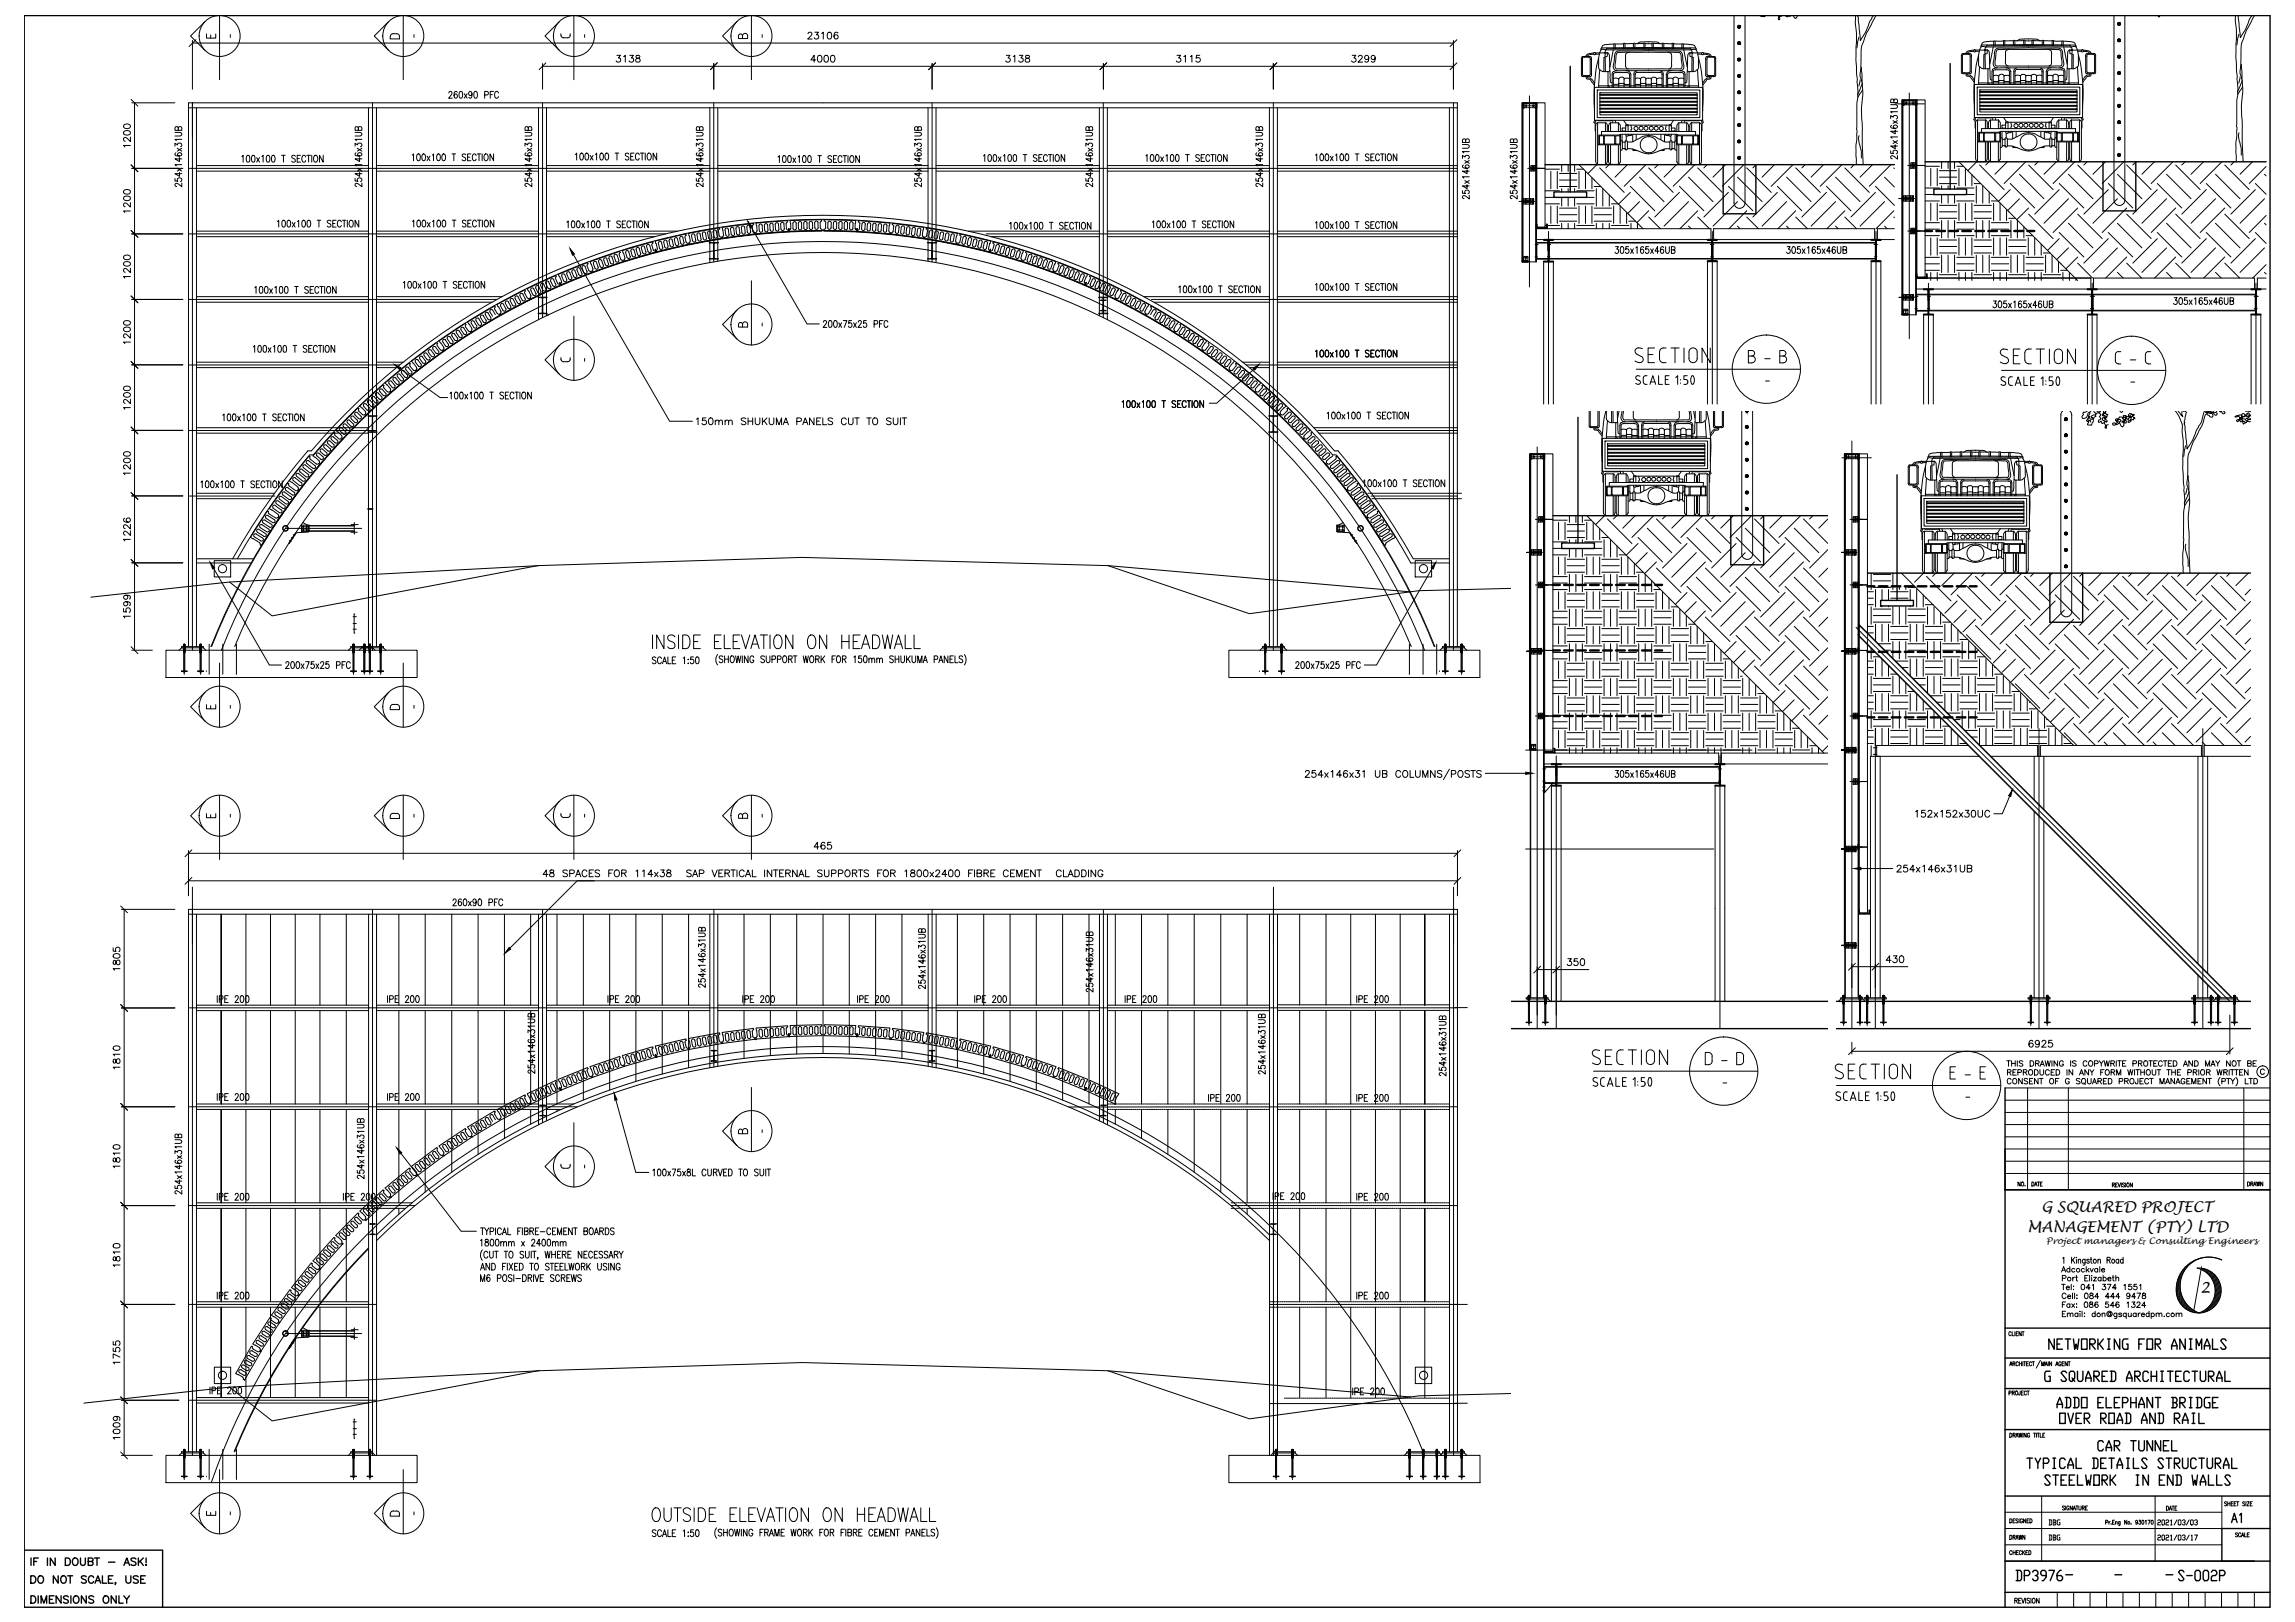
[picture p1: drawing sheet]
<svg xmlns="http://www.w3.org/2000/svg" width="841mm" height="594mm" viewBox="0 0 841 594" stroke-linecap="round" stroke-linejoin="round" font-family="sans-serif">
<defs><g id="words">
<text font-size="5.5" x="806.3" y="473.7">2</text>
<g font-size="5.4">
<text x="748.1" y="443.9">G SQUARED PROJECT</text>
<text x="743" y="451.3">MANAGEMENT (PTY) LTD</text>
</g>
<text font-size="3.3" x="749.8" y="455.5">Project managers &amp; Consulting Engineers</text>
</g></defs>
<!-- layer: 0 -->
<g fill="none" stroke="#000" stroke-width=".37">
<path d="M71.8 14.5l-2.5 2.5M533.9 14.5l-2.5 2.5M584 19.8l-1.8 .3-.6 .5M584.1 19.4a2.98 2.98 0 0 0-2.9 1l-.2 .2M584.7 19.8h1.4M586.2 19.4h-1.5M586.7 18.2h1.8M586.9 17.6h34.5M588.7 19.4a.94 .94 0 0 1 1.1 1.1l.3 9.4 .2 .4h.5M588.8 17.9h30.7M589 17.6l-.8 1.4v1.3a.49 .49 0 0 0 .6 .4 .49 .49 0 0 0 .2-.7l.1-.4-.3-.2h-2.6M591.2 18.3l-1.3 6.3"/>
<path d="M591.4 16.2v1.7M591.9 16.2v1.6M592.1 19.2l1.3-.5h21.5a1.65 1.65 0 0 1 1.7 1.9l.4 2.9a1.72 1.72 0 0 1-.3 1.9 1.72 1.72 0 0 1-1.8 .5h-21.5a1.74 1.74 0 0 1-1.9-.5 1.74 1.74 0 0 1-.2-1.9zM592.6 19.5l.7-.3 2.1-.1 19.3 .1a1.17 1.17 0 0 1 1.4 1.4l.3 2.8a1.27 1.27 0 0 1-.2 1.6 1.27 1.27 0 0 1-1.5 .2h-21.1a1.29 1.29 0 0 1-1.6-.2 1.29 1.29 0 0 1-.1-1.6l.3-3.2zM595 16.2v1.6M595.5 16.2v1.6M597.1 19.1a1.23 1.23 0 0 0-1.4 1.5v3.9l1 .7M598.6 16v1.7M599.1 16.1v1.6M599.8 16h2.5l.1-.2 .9 .2 2.4-.2 .3 .2h2.4M602.4 16v1.7M602.9 16v1.7"/>
<path d="M605.4 16v1.7M605.9 16v1.7M609.2 16.1v1.6M609.7 16v1.7M611.2 19.1a1.28 1.28 0 0 1 1.4 1.5v3.6l-.4 .7-.6 .3M612.8 16.2v1.6M613.3 16.2v1.6M616.4 16.2l-.1 1.6M616.9 16.2v1.7M617 18.3l1.3 6.3M619.3 17.6l.7 1.2 .1 1.5a.47 .47 0 0 1-.7 .4 .47 .47 0 0 1-.1-.7l-.1-.5 .3-.1h2.5M619.6 19.4a.98 .98 0 0 0-1.1 1.1l-.4 9.5-.6 .3"/>
<path d="M621.5 18.2l-33 .1M622.1 19.4h1.5M622.2 19.8h1.3M624.2 19.4a2.96 2.96 0 0 1 2.8 1l.3 .2M624.3 19.8l1.8 .3 .5 .5M719.7 19.9h1.9l.4 .7M719.8 19.9l-.7 .3v6.2l.5 .3 2.3-.3 .1-5.8M721.7 19.6h-2.5l-.4 .6v6.2M721.9 19.6l.5 .5v.5M723.2 18.8l-1.6 .2-.8 .5M723.3 18.4a2.86 2.86 0 0 0-2.8 1l-.3 .2M724 18.8h1.4"/>
<path d="M725.4 18.3l-1.5 .1M726 17.2l.8-.2 1 .2M726.1 16.5h34.5M727.7 17.2h31.3M727.9 18.4a.88 .88 0 0 1 1.1 1.1l.3 9.5 .7 .3M728 16.8h30.7M728.2 16.5l-.7 1.2-.1 1.6a.49 .49 0 0 0 .7 .4 .49 .49 0 0 0 .1-.8l-.1-.5h-2.6M730.4 17.2l-1.2 6.3M730.6 15.1v1.7M731.1 15.1l.1 1.6M731.3 18.1l1.3-.5h21.5a1.7 1.7 0 0 1 1.7 2l.4 2.9a1.72 1.72 0 0 1-.3 1.9 1.72 1.72 0 0 1-1.8 .5h-21.5a1.72 1.72 0 0 1-1.8-.5 1.72 1.72 0 0 1-.3-1.9l.4-3.4zM731.8 18.4l.5-.3h2.8h18.8a1.17 1.17 0 0 1 1.4 1.5l.3 2.7a1.28 1.28 0 0 1-.1 1.6 1.28 1.28 0 0 1-1.6 .3h-21.1a1.28 1.28 0 0 1-1.5-.3 1.28 1.28 0 0 1-.2-1.6l.4-3.2z"/>
<path d="M734.2 15.1v1.6M734.7 15.1v1.6M736.3 18.1a1.22 1.22 0 0 0-1.4 1.4v3.8l.4 .6 .6 .3M737.8 15v1.6M738.4 15.1v1.6M739.1 15h2.4l.2-.3 .7 .3h1.9l.6-.3 .4 .3h2.4M741.6 15v1.7M742.1 15v1.6M744.6 15v1.6M745.1 15v1.7M748.4 15.1v1.6M748.9 15v1.6"/>
<path d="M750.4 18.1a1.27 1.27 0 0 1 1.4 1.4v3.8l-.4 .7-.6 .2M752 15.1v1.6M752.5 15.1v1.6M755.6 15.1v1.6M756.1 15.1v1.7M756.3 17.2l1.2 6.3M758.5 16.5l.8 1.3v1.5a.49 .49 0 0 1-.7 .4 .49 .49 0 0 1-.1-.8l.1-.5h2.7M758.8 18.4a.88 .88 0 0 0-1.1 1.1l-.3 9.5-.7 .3M760.8 17.2l-.9-.2-.9 .2M761.4 18.3l1.4 .1M761.4 18.8h1.3M763.5 18.4a2.84 2.84 0 0 1 2.8 1l.2 .2"/>
<path d="M763.5 18.8l1.8 .2 .6 .5M764.9 19.6l-.4 .2-.2 .8M765 19.6h2.5l.5 .5v6.3M765.1 19.9h1.9l.6 .3-.2 6.4-2.3 .1-.3-.3-.1-5.8M765.2 19.9l-.5 .7M48 36.4l2.5 2.5M200.1 23l-2.5 2.5M262.8 23l-2.5 2.5M342.8 23l-2.5 2.5M405.6 23l-2.5 2.5M467.9 23l-2.5 2.5M533.9 23l-2.5 2.5"/>
<path d="M579.9 27.3l.4 .4h2.1l.3-.4M580.5 20.9h1.9M580.5 20.9l-.6 .4v5.9M581.3 28.1l.1 .8a1.86 1.86 0 0 1 2.2 1.4l.6 .9M581.6 28.1l.2 .4a2.42 2.42 0 0 1 2.5 1.9l.1 .1M582.3 20.9l.4 .4v5.9M583.2 27.5l-.4 .6h-2.7l-.4-.1-.2-.5M583.2 21.7l.1-.4-.5-.6-3.1 .1-.2 .4v6.3M583.2 21.4v6M584.3 32h39.6v12.1h-39.6zM584.3 31.9l.1 12.2-.3 .8 .4 .2M585.3 33h37.6v10.1h-37.6z"/>
<path d="M585.8 31.4h36.7M585.8 21.3v3.1a2.04 2.04 0 0 0 2.2 1.8l1.4 .1 .5-.4M586.3 25.5l-.4 6.5M586.3 34h35.6v8.1h-35.6zM586.3 34.9h35.6M586.3 36.1h35.6M586.3 37.4h35.6M586.3 38.7h35.6M586.3 39.9h35.6M586.3 34.7h35.6M586.3 36h35.6M586.3 37.2h35.6"/>
<path d="M586.3 38.5h35.6M586.3 39.8h35.6M586.3 34.6h35.6M586.3 35.8h35.6M586.3 37.1h35.6M586.3 38.4h35.6M586.3 39.7h35.6M587.7 26.2v-5.1l.3-.2 .3 .4v4.9M589.3 26.2l-.1 5.8M589.4 31.4l.5 .6M590.8 27.3v4.7M591.2 30.9l4-.3v.3h2"/>
<path d="M591.2 28.9l1.2-.3 .8 .3M591.2 27.5v4.5M592 26.6h4.1M592.1 26.6l-.8 .2-.1 .6M592.7 25.9a1.34 1.34 0 0 0-1.9 1.3M595.2 29v3M595.2 29a1.01 1.01 0 0 0-1-.8 1.01 1.01 0 0 0-1 .7v3.1M595.2 28.9l1.5-.3 .5 .3M595.8 25.9a1.55 1.55 0 0 1 1.7 1.1l.1 5M596.1 26.6l.6 .1 .5 .6v4.7M599.2 30.9h2v-.3h1.9v.3l4-.3v.3h2M599.2 28.9l1-.3 1 .2v.4"/>
<path d="M599.2 27.1v4.9M599.8 26l-.8 .4-.3 .5 .1 5.1M599.8 26.5h8.6M600.1 26.5l-.7 .2-.2 .7M601.2 28.9l.5-.6h.9l.5 .4v.5M601.2 29.1v2.9M603.1 28.9l.5-.3h1.1l.4 .3M603.1 29.2l.1 2.8M605.1 29.2v2.8M607.1 28.9l-.5-.6h-.9l-.5 .4-.1 .5M607.1 29.1v2.9M608.3 26.5l.6 .2 .2 .7"/>
<path d="M608.5 26l.6 .2 .4 .6v5.2M609.1 28.9l-1-.3-.9 .2-.1 .4M609.1 27.1v4.9M612.4 25.9a1.68 1.68 0 0 0-1.8 1.3v4.8M613.1 28.9l-1.5-.3-.5 .3M613.1 29a1.01 1.01 0 0 1 1-.8 1.01 1.01 0 0 1 .9 .7v3.1M613.1 29v3M615.6 25.9a1.39 1.39 0 0 1 1.9 1.3M616.2 26.6l.8 .2 .1 .6M616.3 26.6l-4.9 .1-.3 .5v4.8M617.1 28.9l-1.2-.3-.9 .3M617.1 30.9l-4-.3v.3h-2"/>
<path d="M617.1 27.5v4.5M617.5 27.3v4.7M618.8 31.4l-.4 .6M619 26.2l.1 5.8M620 26.2v-4.8a.3 .3 0 0 1 .1-.4 .3 .3 0 0 1 .4 .3v4.9M622 25.5l.4 6.5M622.4 21.3l.1 3.1a2.04 2.04 0 0 1-2.2 1.8l-1.4 .1-.6-.4M625.1 27.5l.4 .6h2.7l.5-.6M625.1 21.4v6M625.5 27.3l.4 .4M625.7 20.7l-.6 .3v.7M625.8 20.7h2.6l.3 .5v6.3"/>
<path d="M626.6 28.1l-.2 .5a2.13 2.13 0 0 0-2.3 1.7l-.2 .2M627 28.1l-.1 .8a1.86 1.86 0 0 0-2.2 1.4l-.7 .9M627.7 20.9l.6 .2 .1 .4v5.7M627.8 20.9h-1.9l-.4 .3v6M628.4 27.3l-.5 .4h-1.9M720.5 27l.1 .8a2.34 2.34 0 0 1 2.4 1.6l.5 .8M720.9 27l.1 .5a2.36 2.36 0 0 1 2.5 1.8l.1 .1M722.4 20.3l-.1 6.5-3.1 .2-.4-.5M723.5 39.5l-.1-7.8 .6-6.5 1.3-6.3 .8-2.3a1.38 1.38 0 0 1 1.4-1.3l3.2-.3 2.6 .1 1-.3h3.9a1.81 1.81 0 0 0 2.1-.4l2.1-.1a7.6 7.6 0 0 1 4.9 .5l9.3 .3a4.8 4.8 0 0 1 3.8 .8l.9 2.3 .9 3.8 .7 4.6 .5 6.4-.2 6.6M723.5 30.9h39.7v12.1h-39.7zM723.5 30.8l.1 12.2-.3 .8 .4 .2M724.6 31.9h37.6v10.1h-37.6z"/>
<path d="M725 30.4h36.7M725.1 20.2v2.1a2.02 2.02 0 0 0 1.3 2.8l2.2 .1 .6-.3M725.5 24.5l-.4 6.4M725.5 32.9h35.6v8.1h-35.6zM725.5 36.1h35.6M725.5 33.8h35.6M725.5 35.1h35.6M725.5 36.4h35.6M725.5 37.6h35.6M725.5 38.9h35.6M725.5 33.7h35.6M725.5 35h35.6"/>
<path d="M725.5 36.2h35.6M725.5 37.5h35.6M725.5 38.8h35.6M725.5 33.5h35.6M725.5 34.8h35.6M725.5 37.3h35.6M725.5 38.6h35.6M725.5 39.9h35.6M727 25.2v-4.9a.31 .31 0 0 1 .4-.4 .31 .31 0 0 1 .1 .5v4.8M728.5 25.2v5.7M728.7 30.4l.4 .5M730.4 29.8l4-.3v.4h2"/>
<path d="M730.4 27.8l1.1-.3 1 .3a.99 .99 0 0 1 1-.6 .99 .99 0 0 1 .9 .7M730.4 26.4v4.5M731.3 25.6h4.1M731.3 25.6l-.7 .1-.2 .7M731.9 24.9a1.39 1.39 0 0 0-1.9 1.3v4.7M732.4 27.9v3M734.4 27.8l1.6-.2 .4 .3M734.4 28v2.9M735.1 24.8a1.74 1.74 0 0 1 1.8 1.3v4.8M735.3 25.6h.7l.4 .6v4.7M738.4 29.9h2v-.4h1.9v.3l4-.3v.4h2M738.4 27.8l1-.3 1 .3v.3"/>
<path d="M738.4 26.1v4.8M739 25l-.7 .3-.3 .6v5M739 25.5h8.7M739.2 25.4l-.6 .3-.2 .6M740.4 27.9l.8-.7h.7l.4 .4v3.3M740.4 28.1v2.8M742.3 27.9l.3-.3h1.6l.2 .3M746.3 27.9l-.7-.7h-.7l-.4 .4-.1 3.3M746.3 28.1v2.8M747.5 25.4l.6 .3 .2 .6M747.7 25l1 .7v5.2M748.3 27.8l-1-.3-.9 .2-.1 .4"/>
<path d="M748.3 26.1v4.8M751.4 25.6h4.1M751.4 25.6h-.7l-.4 .5v4.8M751.7 24.8a1.61 1.61 0 0 0-1.8 1.3v4.8M752.3 27.8l-1.5-.2-.5 .3M752.3 28v2.9M754.3 27.9v3M754.8 24.9a1.39 1.39 0 0 1 1.9 1.3v4.7M755.4 25.6l.8 .2 .1 .6M756.3 27.8l-1-.3-1 .4a1.01 1.01 0 0 0-1-.8 1.01 1.01 0 0 0-1 .8M756.3 29.8l-4-.3v.4h-2M756.3 26.4v4.5"/>
<path d="M758 30.4l-.4 .5M758.2 25.2l.1 5.7M759.2 25.2v-4.8a.33 .33 0 0 1 .1-.4 .33 .33 0 0 1 .4 0 .33 .33 0 0 1 0 .4v4.8M761.2 24.5l.4 6.4M761.6 20.2l.1 3.2a1.97 1.97 0 0 1-2.2 1.8h-1.4l-.6-.3M764.3 20.3l.1 6.4 .3 .3h2.8l.5-.5M765.8 27l-.1 .5a2.13 2.13 0 0 0-2.4 1.7l-.2 .2M766.3 27l-.2 .8a2.06 2.06 0 0 0-2.1 1.4l-.7 1M584.3 40.6l-.2-7.2 .7-7.1 1.3-6.4 .8-2.3a1.38 1.38 0 0 1 1.4-1.2l3.2-.4 2.9 .1 .8-.3 .4 .2 3.4-.2a1.73 1.73 0 0 0 2-.4h6.3a2.47 2.47 0 0 0 2.3 .5l3.1 .1 .4-.2 .2 .3 4.1 .1a4.8 4.8 0 0 1 3.8 .8l.9 2.6 1.4 6.7 .6 7.2-.2 7.1M584.7 46.1l.1 13.2 .6 1h2.9v-7.1M584.8 46l.4-1h3.2l-.1 3.2M584.9 44.1l-.4 .9 .2 3.1"/>
<path d="M585.5 45v15.2M585.5 44.1l.5 .2 4.7-.2M585.9 49.5h8v3.5h-8zM586.1 49.7h1.6v3.1h-1.6zM586.3 41.2h35.6M586.3 41h35.6M586.3 40.9h35.6M586.9 49.6v-1.4h34.5v1.4M587.9 49.7h3.8v3.1h-3.8zM588.5 45l.5 .7v2.5M589 53.2v6l-.5 1.1M589.4 53.2v6l.3 .7 .5 .3"/>
<path d="M589.4 46.3v1.9M590.2 45l-.6 .6-.2 .8M590.2 45v3.2M590.2 53.2v7M590.2 45h2.9M591 44.1v.7M591.8 44.1l.3 .7M592.1 49.7h1.5v3.1h-1.5zM593.1 45l.7 1.2M593.1 45v3.2M593.1 53.2v6.9M593.3 49.4l.7-.2h20.3l.6 .2"/>
<path d="M593.8 59.2l-.6 1M593.8 46.3v1.9M593.8 53.2v6.1M593.9 51.5l.6 .3v2.8l-.2 .4-.5-.1M594.4 49.3v2.4M594.5 52.1h1M594.6 54.4h.9M595 44.1l1 1.4M595.5 54.4v.3l.3 .3 .6-.6M595.5 52l.1-.2a.44 .44 0 0 1 .5-.2 .44 .44 0 0 1 .3 .4M595.5 52v2.4M595.7 46.9h-1.3v1.1h1.3"/>
<path d="M595.7 46h.9M595.8 49.2v.2a.51 .51 0 0 0 .6 .5 .51 .51 0 0 0 .4-.7M596 49.9v1.6M596.4 52v2.4l1.5 .1a20 20 0 0 0 6.7 1.8l5.5-1.7 1.8-.2M596.4 52a8.3 8.3 0 0 0 5.2-1.8 7 7 0 0 1 6.9 .9l.5 .3a3.4 3.4 0 0 0 2.9 .6M596.6 45.8l-.8-.1-.1 2.5M596.6 45.8h15.1v2.4M596.6 45.8v2.4M597.6 45.8l.4 1.3-.4 .5 .2 .6M597.9 49.2l-.3 .4h-.9M598.3 49.3v2.6M598.4 54.5v.6h1.6"/>
<path d="M599.6 49.3v1.8M608.7 49.3v1.8M609.8 54.5v.6h-1.5M610 49.3v2.6M610.4 49.2l.1 .4h1.1M610.6 45.8l-.3 1.2 .3 .6-.1 .6M611.5 49.2a.5 .5 0 0 0 .3 .7 .5 .5 0 0 0 .7-.5v-.2M611.7 46h.8M611.7 45.8l.8-.1v2.5M611.9 52l.5-.5 .3 .5M611.9 52v2.4M612.3 49.9v1.6"/>
<path d="M612.5 46.9h1.4v1.1h-1.4M612.7 54.4l.1 .3a.41 .41 0 0 1-.5 .3 .41 .41 0 0 1-.3-.4l-.1-.2M612.7 54.4h1M612.7 52.1h1M612.7 52v2.4M613.3 44.1l-1 1.4M613.7 54.4l.2 .5h.5M613.9 49.3v2.4M614.4 51.5l-.7 .3v2.6M614.4 49.5h8v3.5h-8zM614.5 59.2l.6 1M614.5 46.3v1.9"/>
<path d="M614.5 53.2v6.1M614.6 49.7h1.6v3.1h-1.6zM615.2 45l-.7 1.2M615.2 45h2.9M615.2 45v3.2M615.2 53.2v6.9M616.4 44.1l-.3 .7M616.5 49.7h3.8v3.1h-3.8zM617.2 44.1v.7M617.6 44.1l4.6 .2 .6-.2M618.1 45l.5 .4 .3 1M618.1 45v3.2"/>
<path d="M618.1 53.2v7M618.9 53.2v5.8l-.3 .8-.5 .4M618.9 46.3v1.9M619.2 53.2v5.9l.6 1.2M619.9 45v3.2M620.6 49.7h1.6v3.1h-1.6zM622.8 45l.6 .4 .1 .6M622.8 45l-3.1 .1-.5 .8v2.3M622.8 45v15.2M623.4 44.1l.4 1.1-.2 2.9M623.5 46.1v13l-.7 1.2h-2.9v-7.1M623.9 44.1l.3 .7-.4 .3"/>
<path d="M724 57.8l.6 1.5h3M724 45.1v12.8M724.1 43l-.3 1 .1 3M724.7 43.9v15.3M724.7 44h2.9M724.7 43h5.2M724.7 43.9l-.5 .3-.2 .8M725.1 48.5h8v3.5h-8zM725.4 48.7h1.5v3h-1.5zM725.5 40.2h35.6M725.5 40h35.6M726.1 48.5v-1.4h34.5v1.4"/>
<path d="M727.1 48.7h3.9v3h-3.9zM727.6 43.9v3.2M727.6 52.1v7.1M727.7 43.9l.5 .7v.6M728.2 52.1v6.1l-.5 1.1M728.2 45.2v1.9M728.7 52.1v6.1l.3 .8 .3 .2h3M728.7 45.2v1.9M729.4 43.9l-.6 .6-.1 .8M729.4 47.1v-3.1h2.9v3.1M729.4 52.1v7M730.2 43v.8"/>
<path d="M731.1 43l.2 .8M731.3 48.7h1.6v3h-1.6zM732.3 43.9l.7 1.3M732.3 52.1v7M732.6 48.4l.6-.3h20.3l.7 .3M733 58.2l-.6 1M733 45.3v1.8M733 52.1v6.2M733.1 50.4l.6 .3v2.8l-.2 .4h-.4M733.7 48.3v2.3M733.7 51h1.1M734.2 43l1 1.5"/>
<path d="M734.8 53.3v.4a.42 .42 0 0 0 .4 .2 .42 .42 0 0 0 .4-.3v-.2M735 45.8h-1.4v1.1h1.4M735 45h.9M735 48.1v.3a.49 .49 0 0 0 .6 .5 .49 .49 0 0 0 .4-.7v-.1M735.2 48.9v1.5M735.6 51v2.4l1.5 .1 1.9 .5a8.2 8.2 0 0 0 8.7 0l1.9-.5 1.5-.1M735.6 51a.43 .43 0 0 0-.4-.5 .43 .43 0 0 0-.4 .5v2.4h-1M735.6 51a7.7 7.7 0 0 0 5.3-1.9 7.4 7.4 0 0 1 7 1.1l.3 .1a3.4 3.4 0 0 0 2.9 .7M735.8 44.8l-.8-.1v2.4M735.9 47.1v-2.3h15v2.3M736.9 44.8l.3 1.2-.3 .5 .2 .6M737.1 48.1l-.1 .4-1.1 .1"/>
<path d="M737.6 48.2v2.7M737.6 53.5v.5h1.6M738.8 48.3v1.8M747.9 48.3v1.8M749.1 53.5v.5h-1.5M749.2 48.2v2.7M749.6 48.1l.1 .4 1.1 .1M749.8 44.8l-.3 1.3 .3 .4-.1 .6M750.7 48.1a.51 .51 0 0 0 .4 .7 .51 .51 0 0 0 .6-.4v-.3M750.9 45h.8M750.9 44.8l.8-.1v2.4M751.1 51a.41 .41 0 0 1 .5-.5 .41 .41 0 0 1 .4 .5v2.4h.9"/>
<path d="M751.1 51v2.4M751.5 48.9v1.5M751.7 45.8h1.4v1.1h-1.4M752 53.3v.2a.4 .4 0 0 1-.4 .4 .4 .4 0 0 1-.5-.3v-.2M752 51h1M752.5 43l-1 1.5M753.1 48.3v2.3M753.6 50.4l-.6 .4v2.7l.2 .4h.4M753.6 48.5h8v3.5h-8zM753.7 58.2l.6 1M753.7 45.3v1.8M753.7 52.1v6.2"/>
<path d="M753.9 48.7h1.5v3h-1.5zM754.5 43.9l-.8 1.3M754.5 47.1v-3.1h2.8v3.1M754.5 52.1v7M755.7 43l-.3 .8M755.8 48.7h3.8v3h-3.8zM756.5 43v.8M756.8 43h5.2M757.3 43.9l.5 .5 .3 .9M757.3 52.1v7M758.1 52.1v5.9l-.2 .7-.5 .5h-2.9M758.1 45.2v1.9"/>
<path d="M758.5 52.1v6.1l.6 1.1M758.5 45.2v1.9M759.1 43.9l-.5 .6-.1 .7M759.1 44h2.9M759.1 43.9v3.2M759.1 52.1v7.1M759.8 48.7h1.6v3h-1.6zM762 43.9l.5 .3 .2 .8M762 43.9v15.3M762.6 43l.4 .8-.2 3.2M762.7 57.8l-.6 1.5h-3M762.7 45.1v12.8"/>
<path d="M763.2 43l.2 .8-.4 .2M48 60.4l2.5 2.5M559 74.2h.3l-.1 .2zM559 73.1l.3 .3zM560.6 74.2l.3 .2zM561.7 62l.3 .2-.2 .1zM561.7 61l.2 .3zM590.2 60.2h2.9M615.2 60.2h2.9M698.3 73.1l.2 .1-.1 .2zM698.3 72.1l.2 .2zM699.8 73.1l.3 .2z"/>
<path d="M48 84.4l2.5 2.5M208.8 99.9l.7 1.7a.61 .61 0 0 1-.3 .8 .61 .61 0 0 1-.8-.4l-.7-1.6M208.9 99.9a.61 .61 0 0 0-.8-.3 .61 .61 0 0 0-.4 .8M209.7 99h.9l.8 1.8a.62 .62 0 0 1-.3 .8 .62 .62 0 0 1-.8-.3l-.7-1.7zM212.5 98.5l.7 1.6M212.6 98.4a.61 .61 0 0 0-.8-.3 .61 .61 0 0 0-.4 .8l.7 1.7a.62 .62 0 0 0 .8 .3 .62 .62 0 0 0 .4-.8M214.4 97.7l.7 1.7M214.4 97.7a.61 .61 0 0 0-.8-.4 .61 .61 0 0 0-.3 .8l.6 1.7M215.1 99.3a.61 .61 0 0 1-.3 .8 .61 .61 0 0 1-.8-.3M215.1 97.4l.7 1.7M215.5 96.6l-.2-.4-10.7 4.3 1.2 2.6-.2 1.1 11.2-4.3-.2-.5-.8-.4M215.5 96.6l-.3 .8"/>
<path d="M217.1 99.6v.3M217.2 99.7l-.2 .1M217.5 96.5l.5 1.7a.61 .61 0 0 0 .8 .4 .61 .61 0 0 0 .4-.8M218.6 96.2l.6 1.7M218.6 96.1a.61 .61 0 0 0-.7-.4 .61 .61 0 0 0-.4 .8M219.4 95.9l.5 1.7a.61 .61 0 0 0 .8 .4 .61 .61 0 0 0 .4-.8l-.6-1.7a.61 .61 0 0 0-.8-.4 .61 .61 0 0 0-.4 .8M221.3 95.2l.5 1.7M222.4 94.9l.6 1.6a.61 .61 0 0 1-.4 .8 .61 .61 0 0 1-.8-.4M222.4 94.8a.61 .61 0 0 0-.8-.4 .61 .61 0 0 0-.3 .8M223.1 94.6l.6 1.7a.61 .61 0 0 0 .8 .3 .61 .61 0 0 0 .4-.7M224.3 94.2l.6 1.7M224.3 94.2a.61 .61 0 0 0-.8-.4 .61 .61 0 0 0-.3 .8"/>
<path d="M226.8 95.2a.61 .61 0 0 1-.4 .8 .61 .61 0 0 1-.8-.4l-.6-1.7a.61 .61 0 0 1 .4-.7 .61 .61 0 0 1 .8 .3l.5 1.7M227.3 92.5l-.2-.4-10.9 3.7 1.1 2.7-.3 1.1 .3 .1 11.1-3.9-.2-.4M227.3 92.5l-.4 .5 .6 2M227.5 94.9l.8 .4M228.7 95.6l.1 .2M228.8 95.7h-.2M229.3 92.5l.5 1.7a.61 .61 0 0 0 .8 .5 .61 .61 0 0 0 .4-.8M230.4 92.2l.5 1.7M230.5 92.2a.61 .61 0 0 0-.8-.4 .61 .61 0 0 0-.4 .7M231.4 91.3l.9 .1 .6 2a.63 .63 0 0 1-.4 .7 .63 .63 0 0 1-.8-.4l-.5-1.7zM234.3 91.1a.61 .61 0 0 0-.7-.5 .61 .61 0 0 0-.5 .8l.5 1.8a.61 .61 0 0 0 .8 .4 .61 .61 0 0 0 .4-.8l-.5-1.7M235 90.9l.6 1.7a.61 .61 0 0 0 .7 .4 .61 .61 0 0 0 .4-.7"/>
<path d="M235 90.9a.61 .61 0 0 1 .5-.8 .61 .61 0 0 1 .7 .4l.5 1.8M236.9 90.3a.61 .61 0 0 1 .5-.8 .61 .61 0 0 1 .7 .5l.5 1.7a.6 .6 0 0 1-.4 .8 .6 .6 0 0 1-.7-.5l-.5-1.7M239.3 89l-.1-.5-11.1 3.3 .9 2.7-.3 1 .3 .2 11.3-3.3-.2-.5-.6-.2-.6-1.9M239.3 89l-.4 .8M240.1 88.3l11.3-2.6v.4l-.4 .8 .5 1.9 .7 .3 .1 .5-11.5 2.6-.3-.4 .4-.7zM240.1 91.3l.4 1.2M240.5 92.3l-.3-1 .2 1M240.6 92.2v.2M240.7 92.3h-.2M242.5 88.9a.61 .61 0 0 0-.7-.5 .61 .61 0 0 0-.5 .7l.4 1.8a.62 .62 0 0 0 .7 .5 .62 .62 0 0 0 .5-.8l-.5-1.7M244.4 88.4l.4 1.8M244.4 88.4a.61 .61 0 0 0-.7-.5 .61 .61 0 0 0-.5 .8l.4 1.8a.62 .62 0 0 0 .8 .4 .62 .62 0 0 0 .4-.7"/>
<path d="M246.7 89.7l-.3-1.7a.61 .61 0 0 0-.7-.5 .61 .61 0 0 0-.5 .7l.4 1.8M246.8 89.7a.61 .61 0 0 1-.5 .7 .61 .61 0 0 1-.7-.4M248.3 87.5l.4 1.7a.61 .61 0 0 1-.4 .8 .61 .61 0 0 1-.8-.5l-.4-1.7M248.3 87.5a.61 .61 0 0 0-.7-.5 .61 .61 0 0 0-.5 .8M250.2 87.1l.5 1.7a.61 .61 0 0 1-.5 .7 .61 .61 0 0 1-.7-.5M250.3 87a.61 .61 0 0 0-.8-.4 .61 .61 0 0 0-.4 .7l.4 1.8M252.5 89.4l.1 .2M252.7 89.5h-.2M254.6 86.2l.3 1.8M254.7 86.1a.61 .61 0 0 0-.8-.5 .61 .61 0 0 0-.5 .7l.4 1.9a.62 .62 0 0 0 .7 .4 .62 .62 0 0 0 .5-.7M256.9 87.6a.62 .62 0 0 1-.5 .7 .62 .62 0 0 1-.7-.5l-.3-1.8a.61 .61 0 0 1 .5-.7 .61 .61 0 0 1 .7 .5l.3 1.8M258.6 85.5l.3 1.7"/>
<path d="M258.6 85.5a.61 .61 0 0 0-.7-.5 .61 .61 0 0 0-.5 .7l.3 1.7M258.9 87.2a.61 .61 0 0 1-.5 .7 .61 .61 0 0 1-.7-.5M260.5 85.1l.3 1.8M260.5 85.1a.61 .61 0 0 0-.7-.5 .61 .61 0 0 0-.5 .7l.4 1.8M260.9 86.9a.61 .61 0 0 1-.5 .7 .61 .61 0 0 1-.7-.5M262.5 84.7l.3 1.8M262.5 84.7a.61 .61 0 0 0-.7-.5 .61 .61 0 0 0-.5 .8l.3 1.7a.62 .62 0 0 0 .8 .5 .62 .62 0 0 0 .5-.7M263.8 83.9l-.5 .7M263.8 83.9l-.1-.5-11.4 2.1 .7 2.8-.5 .7 .1 .3 .2 .1 11.6-2-.1-.5-.6-.3-.4-2M264.7 87.2v.2M264.8 87.3h-.2M266.9 84a.61 .61 0 0 0-.7-.5 .61 .61 0 0 0-.5 .7l.3 1.8a.62 .62 0 0 0 .6 .6 .62 .62 0 0 0 .6-.7l-.3-1.8"/>
<path d="M267.7 84l.3 1.8a.61 .61 0 0 0 .6 .5 .61 .61 0 0 0 .6-.7M267.7 83.9a.61 .61 0 0 1 .5-.6 .61 .61 0 0 1 .7 .5l.2 1.8M269.8 83.2l.4-.2 .6 .3 .3 2.1a.62 .62 0 0 1-.5 .6 .62 .62 0 0 1-.7-.5zM271.7 83.5l.2 1.7M272.9 83.3l.2 1.8a.61 .61 0 0 1-.5 .7 .61 .61 0 0 1-.7-.5M272.9 83.3a.61 .61 0 0 0-.7-.5 .61 .61 0 0 0-.5 .6M274.9 83.1l.2 1.8M274.9 83a.61 .61 0 0 0-.7-.5 .61 .61 0 0 0-.5 .7l.2 1.8M275.1 84.8a.61 .61 0 0 1-.5 .7 .61 .61 0 0 1-.7-.5M275.7 83l.3 1.9 .6 .3M276.2 82.3l-.1-.5-11.4 1.5 .5 2.8-.5 .7 .3 .5 11.6-1.5-.1-.5M276.2 82.2l-.5 .7"/>
<path d="M276.8 85.9h.1M276.8 85.7h.2M276.9 85.6v.2M279.4 84.4l-.1-1.8a.61 .61 0 0 0-.6-.6 .61 .61 0 0 0-.6 .7l.1 1.8M279.5 84.4a.61 .61 0 0 1-.6 .7 .61 .61 0 0 1-.7-.6M281.3 82.5a.61 .61 0 0 0-.6-.6 .61 .61 0 0 0-.6 .7l.1 1.8a.62 .62 0 0 0 .7 .5 .62 .62 0 0 0 .6-.7l-.2-1.7M282.1 82.4l.1 1.8a.61 .61 0 0 0 .7 .5 .61 .61 0 0 0 .5-.6M283.3 82.3l.1 1.8M283.3 82.3a.61 .61 0 0 0-.6-.6 .61 .61 0 0 0-.6 .7M284.1 82.3l.1 1.8M285.3 82.2l.1 1.8M285.3 82.1a.61 .61 0 0 0-.6-.5 .61 .61 0 0 0-.6 .6"/>
<path d="M285.4 83.9a.61 .61 0 0 1-.5 .7 .61 .61 0 0 1-.7-.6M287.4 83.8a.62 .62 0 0 1-.5 .6 .62 .62 0 0 1-.7-.5l-.1-1.8a.61 .61 0 0 1 .5-.7 .61 .61 0 0 1 .7 .6l.1 1.8M288.6 81.3l-.4 .2-.1 .4 .2 2.1 .6 .3v.5l-11.8 .9-.2-.2 .5-.9-.3-2.9 11.5-.9v.5M289 84.7l.1-1v1.1h.2M289.1 83.7v1.2M289.2 84.7v.2M290.6 81.9v1.7a.61 .61 0 0 0 .6 .6 .61 .61 0 0 0 .6-.6M290.6 81.8a.61 .61 0 0 1 .6-.6 .61 .61 0 0 1 .6 .6v1.8M293.8 81.7a.61 .61 0 0 0-.7-.6 .61 .61 0 0 0-.5 .7v1.8a.61 .61 0 0 0 .6 .6 .61 .61 0 0 0 .6-.6l-.1-1.8M295.8 83.5v-1.8a.61 .61 0 0 0-.7-.6 .61 .61 0 0 0-.6 .6l.1 1.9M295.8 83.5a.61 .61 0 0 1-.6 .6 .61 .61 0 0 1-.6-.6M296.7 81.2l.4-.1 .6 .3 .1 2a.61 .61 0 0 1-.6 .7 .61 .61 0 0 1-.6-.6z"/>
<path d="M298.5 81.6l.1 1.8a.61 .61 0 0 0 .6 .6 .61 .61 0 0 0 .6-.6M299.7 81.6l.1 1.8M299.8 81.6a.61 .61 0 0 0-.6-.6 .61 .61 0 0 0-.6 .6M301.1 81v-.5l-11.5 .3 .2 2.9-.6 .9 .3 .2 11.7-.3v-.5l-.6-.4v-2M301.2 80.9l-.6 .7M301.6 84.4a241.3 241.3 0 0 0-224.3 152.4M302 80.9l.6 .7M302 81v-.5l11.5 .3-.2 2.9 .6 .9-.2 .2-11.8-.3 .1-.5 .6-.6M302.6 81.6l-.1 1.8M303.4 81.6l-.1 1.8M303.4 81.6a.61 .61 0 0 1 .6-.6 .61 .61 0 0 1 .6 .6v1.8a.61 .61 0 0 1-.7 .6 .61 .61 0 0 1-.6-.6M306.6 83.5a.64 .64 0 0 1-.6 .6 .64 .64 0 0 1-.7-.6l.1-1.8a.61 .61 0 0 1 .7-.6 .61 .61 0 0 1 .5 .6v1.8"/>
<path d="M307.4 83.5a.61 .61 0 0 0 .6 .6 .61 .61 0 0 0 .6-.6M308.6 81.7v1.9M308.6 81.7a.61 .61 0 0 0-.6-.6 .61 .61 0 0 0-.6 .6v1.8M309.4 81.8v1.8a.61 .61 0 0 0 .6 .6 .61 .61 0 0 0 .6-.6v-1.8M309.4 81.7a.61 .61 0 0 1 .6-.6 .61 .61 0 0 1 .6 .7M311.3 83.6a.61 .61 0 0 0 .6 .6 .61 .61 0 0 0 .7-.6M312.6 81.8a.61 .61 0 0 0-.6-.6 .61 .61 0 0 0-.6 .6l-.1 1.8M312.6 81.9l-.1 1.7M313.9 84.7v.2M314 84.7v-1v1.1h-.2M314.1 83.7l-.1 1.2M314.5 81.3l.1-.5 11.5 .9-.4 2.9 .5 .9-.2 .2-11.7-.9v-.5"/>
<path d="M314.5 81.3l.6 .6M315.1 81.9l-.2 2.1-.6 .3M315.7 83.8l.2-1.8a.61 .61 0 0 1 .6-.6 .61 .61 0 0 1 .6 .7l-.2 1.8M315.8 83.8a.61 .61 0 0 0 .5 .6 .61 .61 0 0 0 .7-.5M317.7 83.9a.61 .61 0 0 0 .6 .7 .61 .61 0 0 0 .7-.6M317.9 82.2l-.2 1.8M317.9 82.1a.61 .61 0 0 1 .6-.5 .61 .61 0 0 1 .6 .6M319.1 82.3l-.2 1.8M319.9 82.3l-.2 1.8a.61 .61 0 0 0 .6 .6 .61 .61 0 0 0 .7-.5v-1.8M319.9 82.3a.61 .61 0 0 1 .6-.6 .61 .61 0 0 1 .6 .7M322.1 82l.4-.1 .5 .4-.1 2a.61 .61 0 0 1-.6 .6 .61 .61 0 0 1-.6-.6zM323.7 84.4l.1-1.8a.61 .61 0 0 1 .7-.6 .61 .61 0 0 1 .6 .7l-.2 1.8"/>
<path d="M323.7 84.4a.61 .61 0 0 0 .6 .7 .61 .61 0 0 0 .6-.6M326.1 85.7h.2M326.2 85.6v.2M326.3 85.9h.1M327.3 84.7l-.7 .5M327.5 82.9l-.1-.4-.4-.2 .1-.5 11.4 1.5-.5 2.8 .4 1-.2 .2-11.7-1.5 .1-.5M327.5 83l-.2 1.7M328.3 83.1l-.2 1.7a.61 .61 0 0 0 .5 .7 .61 .61 0 0 0 .7-.5M328.3 83a.61 .61 0 0 1 .7-.5 .61 .61 0 0 1 .5 .7M329.5 83.2l-.2 1.8M330.3 83.3l-.2 1.8a.61 .61 0 0 0 .5 .7 .61 .61 0 0 0 .7-.5M330.3 83.3a.61 .61 0 0 1 .7-.5 .61 .61 0 0 1 .5 .6l-.3 1.8"/>
<path d="M333.2 85.5l.3-1.8a.61 .61 0 0 0-.5-.7 .61 .61 0 0 0-.7 .5l-.3 1.9a.62 .62 0 0 0 .6 .6 .62 .62 0 0 0 .7-.5M335.4 84l-.2 1.8a.61 .61 0 0 1-.7 .5 .61 .61 0 0 1-.5-.7M335.5 83.9a.61 .61 0 0 0-.6-.6 .61 .61 0 0 0-.6 .5l-.3 1.8M336.2 84.1l-.2 1.8a.61 .61 0 0 0 .5 .7 .61 .61 0 0 0 .7-.6M336.2 84a.61 .61 0 0 1 .7-.5 .61 .61 0 0 1 .6 .7l-.3 1.8M338.4 87.3h.1M338.4 87.2v.2M339.4 83.9l.1-.5 11.3 2.1-.6 2.8 .4 1-.3 .1-11.6-2 .2-.5 .7-.6M339.4 83.9l.5 .7M339.9 84.6l-.4 1.8M341.8 84.9l-.2 1.8a.62 .62 0 0 1-.8 .5 .62 .62 0 0 1-.5-.7l.4-1.8a.61 .61 0 0 1 .7-.5 .61 .61 0 0 1 .5 .8M343.5 87.1a.62 .62 0 0 1-.7 .5 .62 .62 0 0 1-.5-.7l.3-1.8a.61 .61 0 0 1 .8-.5 .61 .61 0 0 1 .4 .7l-.3 1.8"/>
<path d="M345.5 87.4a.62 .62 0 0 1-.7 .5 .62 .62 0 0 1-.5-.7l.3-1.7a.61 .61 0 0 1 .7-.5 .61 .61 0 0 1 .5 .7l-.3 1.7M346.8 85.4l.5-.1 .5 .5-.4 2a.62 .62 0 0 1-.7 .5 .62 .62 0 0 1-.5-.7zM348.5 86.2l-.3 1.7a.61 .61 0 0 0 .5 .7 .61 .61 0 0 0 .7-.5M348.5 86.1a.61 .61 0 0 1 .7-.5 .61 .61 0 0 1 .5 .7l-.3 1.9M350.5 89.5h.2M350.6 89.4l-.1 .2M351.8 88.6l-.8 .5M352.1 86.9l-.4 1.7M352.2 86.8l-.1-.4-.4-.3 .1-.4 11.2 2.6-.8 2.8 .4 1-11.7-2.5 .1-.5M353.7 89a.62 .62 0 0 1-.7 .5 .62 .62 0 0 1-.5-.7l.4-1.8a.61 .61 0 0 1 .8-.4 .61 .61 0 0 1 .4 .7l-.4 1.8M354.9 87.5l-.4 1.7a.61 .61 0 0 0 .4 .8 .61 .61 0 0 0 .8-.5l.3-1.7M354.9 87.5a.61 .61 0 0 1 .7-.5 .61 .61 0 0 1 .5 .8"/>
<path d="M358 88.2a.61 .61 0 0 0-.4-.7 .61 .61 0 0 0-.8 .5l-.4 1.7a.62 .62 0 0 0 .5 .7 .62 .62 0 0 0 .7-.4l.4-1.7M358.4 90.2a.61 .61 0 0 0 .4 .7 .61 .61 0 0 0 .7-.5M359.9 88.7l-.4 1.8M359.9 88.7a.61 .61 0 0 0-.4-.8 .61 .61 0 0 0-.8 .5l-.4 1.8M360.8 88.6l.6-.2 .5 .5-.4 2a.62 .62 0 0 1-.8 .5 .62 .62 0 0 1-.4-.8zM362.5 92.3h.2M362.6 92.2l-.1 .2M362.7 92.3l.2-1-.1 1M363 91.3l-.3 1.2M363.8 89l.2-.5 11.1 3.3-1 2.7 .3 1-.2 .2-11.3-3.3 .1-.5M363.9 89l.4 .8-.6 1.9-.7 .2M365 90l-.5 1.7a.61 .61 0 0 0 .5 .8 .61 .61 0 0 0 .7-.5"/>
<path d="M365.1 90a.61 .61 0 0 1 .7-.5 .61 .61 0 0 1 .4 .8M366.2 90.3l-.5 1.8M367.1 90.3l.6-.2 .5 .5-.6 2a.6 .6 0 0 1-.7 .4 .6 .6 0 0 1-.4-.7zM369.6 93.1a.62 .62 0 0 1-.8 .5 .62 .62 0 0 1-.4-.8l.5-1.7a.61 .61 0 0 1 .7-.5 .61 .61 0 0 1 .4 .8l-.5 1.8M370.9 91.4l.7-.2 .4 .5-.5 2a.62 .62 0 0 1-.8 .4 .62 .62 0 0 1-.4-.7zM372.7 92.2a.61 .61 0 0 1 .8-.4 .61 .61 0 0 1 .4 .7l-.5 1.8M372.7 92.2l-.5 1.7a.61 .61 0 0 0 .4 .8 .61 .61 0 0 0 .8-.5M374.3 95.7h.2M374.4 95.6v.2M375.9 92.5l.1-.4 10.9 3.7-1 2.7 .2 1.1-.2 .1-11.2-3.9 .2-.4 .8-.5M375.9 92.5l.4 .5-.6 2M378.1 93.9l-.5 1.7a.61 .61 0 0 1-.8 .4 .61 .61 0 0 1-.4-.8"/>
<path d="M378.2 93.9a.61 .61 0 0 0-.4-.7 .61 .61 0 0 0-.8 .3l-.6 1.7M378.3 95.9a.61 .61 0 0 0 .4 .7 .61 .61 0 0 0 .8-.3M378.9 94.2l-.6 1.7M378.9 94.2a.61 .61 0 0 1 .8-.4 .61 .61 0 0 1 .4 .8M380 94.6l-.6 1.7M381.9 95.2a.61 .61 0 0 0-.4-.8 .61 .61 0 0 0-.7 .4l-.6 1.7a.61 .61 0 0 0 .4 .8 .61 .61 0 0 0 .7-.4l.6-1.7M383.8 95.9l-.6 1.7a.61 .61 0 0 1-.7 .4 .61 .61 0 0 1-.4-.8M383.8 95.9a.61 .61 0 0 0-.3-.8 .61 .61 0 0 0-.8 .4l-.6 1.7M384.5 96.1a.61 .61 0 0 1 .8-.4 .61 .61 0 0 1 .4 .8M384.5 96.2l-.5 1.6a.61 .61 0 0 0 .4 .8 .61 .61 0 0 0 .7-.4M385.7 96.5l-.6 1.7M386 99.7l.2 .1"/>
<path d="M386.1 99.6l-.1 .3M387.4 99l-.8 .4M387.7 96.6l.1-.4 10.8 4.3-1.3 2.6 .4 .8-.4 .4-10.9-4.4 .1-.5M387.7 96.6l.4 .8M388 97.4l-.7 1.7M388.1 99.3a.62 .62 0 0 0 .3 .8 .62 .62 0 0 0 .8-.3l.7-1.7a.61 .61 0 0 0-.4-.8 .61 .61 0 0 0-.8 .4l-.6 1.7M390.6 98.5l-.7 1.6a.61 .61 0 0 0 .4 .8 .61 .61 0 0 0 .8-.3M390.6 98.4a.61 .61 0 0 1 .8-.3 .61 .61 0 0 1 .3 .8M391.7 98.9l-.7 1.7M394.3 99.9l-.7 1.7a.61 .61 0 0 0 .4 .8 .61 .61 0 0 0 .8-.4l.6-1.6M394.3 99.9a.61 .61 0 0 1 .8-.3 .61 .61 0 0 1 .4 .8M559 95.3l.3 .2z"/>
<path d="M559 94.3l.3 .3zM565.7 95.9v52.1M569.2 95.9v52.1M625.7 95.8v52.2M629.3 95.8v52.2M685.7 95.8v52.2M689.3 95.8v52.2M48 108.4l2.5 2.5M170.6 119.7l1.2 1.6h.7M170.6 119.7l.2-.8-.3-.5-9.6 6.5 1.7 2.3v1.1h.3l9.8-6.5-.2-.4M173.7 117.8l1 1.5M173.8 117.8a.61 .61 0 0 0-.9-.3 .61 .61 0 0 0-.2 .9l.9 1.5a.62 .62 0 0 0 .9 .2 .62 .62 0 0 0 .2-.8"/>
<path d="M175.5 116.7l.9 1.6a.62 .62 0 0 1-.2 .8 .62 .62 0 0 1-.9-.2l-.9-1.5a.61 .61 0 0 1 .3-.9 .61 .61 0 0 1 .8 .2M176.2 115.6l.8-.1 1.1 1.8a.62 .62 0 0 1-.2 .8 .62 .62 0 0 1-.8-.2l-1-1.6zM178.8 116.9a.59 .59 0 0 0 .8 .2 .59 .59 0 0 0 .2-.8l-.9-1.6a.61 .61 0 0 0-.8-.2 .61 .61 0 0 0-.2 .8l.9 1.6M181.5 115.2l-.9-1.5a.61 .61 0 0 0-.8-.3 .61 .61 0 0 0-.2 .9l.9 1.6M181.5 112.5l-.2-.5-9.9 5.9 1.5 2.4-.2 .8 .5 .4 10.1-6-.3-.5M181.5 112.4l-.3 .6 1 1.8 .9 .2M184.5 111.5l.9 1.6M184.6 111.5a.61 .61 0 0 0-.9-.3 .61 .61 0 0 0-.2 .9l.8 1.6a.61 .61 0 0 0 .8 .2 .61 .61 0 0 0 .3-.8M186.3 110.5a.61 .61 0 0 0-.8-.2 .61 .61 0 0 0-.3 .8l.9 1.6a.61 .61 0 0 0 .8 .3 .61 .61 0 0 0 .3-.8l-.9-1.6M187.1 109.5l.8-.1 1 1.8a.62 .62 0 0 1-.2 .9 .62 .62 0 0 1-.9-.3l-.8-1.6zM188.8 109.3l.8 1.6a.61 .61 0 0 0 .9 .2 .61 .61 0 0 0 .2-.8M188.8 109.3a.61 .61 0 0 1 .2-.9 .61 .61 0 0 1 .9 .3l.8 1.6"/>
<path d="M190.5 108.4l.9 1.5a.61 .61 0 0 0 .8 .3 .61 .61 0 0 0 .2-.8M191.6 107.8l.8 1.6M191.6 107.8a.61 .61 0 0 0-.8-.3 .61 .61 0 0 0-.2 .8M192.3 107.4l.2-.8-.2-.4-10.2 5.3 1.5 2.5-.1 1.1 .3 .1 10.4-5.5-.2-.5M192.3 107.4l1 1.8 .7 .1M194.4 109.5l.1 .1M194.5 106.3l.8 1.6M194.5 106.3a.61 .61 0 0 1 .3-.8 .61 .61 0 0 1 .8 .3l.8 1.7M194.5 109.5l-.1 .1M196.4 107.4a.61 .61 0 0 1-.3 .8 .61 .61 0 0 1-.8-.3M198.2 106.6a.62 .62 0 0 1-.3 .8 .62 .62 0 0 1-.8-.3l-.8-1.6a.61 .61 0 0 1 .3-.9 .61 .61 0 0 1 .9 .3l.7 1.7M199.2 104.1l.8 1.7"/>
<path d="M199.3 104.1a.61 .61 0 0 0-.8-.3 .61 .61 0 0 0-.3 .8l.7 1.7a.62 .62 0 0 0 .8 .3 .62 .62 0 0 0 .3-.8M200.1 103.1h.9l.9 1.8a.62 .62 0 0 1-.3 .8 .62 .62 0 0 1-.9-.3l-.7-1.6zM200.8 115.2l.1 .2M200.9 115.3h-.2M201.8 102.9l.8 1.7M202.8 102.4l.8 1.7M202.9 102.4a.61 .61 0 0 0-.8-.3 .61 .61 0 0 0-.3 .8M203.7 104.1a.61 .61 0 0 1-.3 .8 .61 .61 0 0 1-.8-.3M203.9 101.3l-.2-.4-10.5 4.8 1.3 2.6-.2 .8 .4 .4 10.6-5-.2-.5M203.9 101.3l-.4 .5 .8 1.9 .9 .3M205.1 103.4l.5 1.2M205.6 104.3l.1 .2"/>
<path d="M205.7 104.3l-.1 .1-.6-.9 .5 .9M206 100.5h.9l.8 1.9a.62 .62 0 0 1-.4 .8 .62 .62 0 0 1-.8-.4l-.6-1.7zM392.9 101.3a.61 .61 0 0 1-.8 .3 .61 .61 0 0 1-.3-.7l.7-1.7a.61 .61 0 0 1 .8-.4 .61 .61 0 0 1 .3 .8l-.7 1.7M397.3 101.1l-.7 1.7M397.3 101.1a.61 .61 0 0 0-.3-.8 .61 .61 0 0 0-.8 .4l-.7 1.6a.62 .62 0 0 0 .3 .8 .62 .62 0 0 0 .8-.3M397.4 104.3l.7-.8-.4 .9M397.5 104.3v.2M398 104l-.2 .5 10.7 5 .3-.4-.2-.8 1.3-2.6M398 103.5l-.4 .9M398 103.4l-.5 1.2M399.3 101.3l.2-.4 10.4 4.8M399.3 101.3l.3 .8"/>
<path d="M399.5 102.1l-.8 1.8-.7 .1M401.3 102.9l-.7 1.7M401.4 102.9a.61 .61 0 0 0-.3-.8 .61 .61 0 0 0-.8 .3l-.8 1.7a.62 .62 0 0 0 .4 .8 .62 .62 0 0 0 .8-.3M402.4 105.4a.6 .6 0 0 1-.8 .3 .6 .6 0 0 1-.3-.8l.8-1.6a.61 .61 0 0 1 .8-.3 .61 .61 0 0 1 .3 .8l-.8 1.6M403.1 105.8a.61 .61 0 0 0 .3 .8 .61 .61 0 0 0 .9-.3M403.9 104.1l-.8 1.7M403.9 104.1a.61 .61 0 0 1 .8-.3 .61 .61 0 0 1 .3 .8l-.8 1.7M405.7 105l-.7 1.6a.61 .61 0 0 0 .3 .8 .61 .61 0 0 0 .8-.3l.7-1.6M405.7 104.9a.61 .61 0 0 1 .8-.3 .61 .61 0 0 1 .3 .9M408.6 109.5l.2 .1M408.6 106.3l-.7 1.6a.61 .61 0 0 1-.8 .3 .61 .61 0 0 1-.3-.8M408.7 106.3a.61 .61 0 0 0-.3-.8 .61 .61 0 0 0-.9 .3l-.7 1.7"/>
<path d="M408.7 109.5l-.1 .1M409.9 105.7l-.3 .8M410 109l-.8 .3M410.8 107.4l-.8 1.6M410.9 107.4v-.5l-.3-.3 .2-.4 10.2 5.3-1.4 2.5v1.1l-.2 .1-10.4-5.5 .2-.5M412.6 108.3a.61 .61 0 0 0-.2-.8 .61 .61 0 0 0-.9 .3l-.8 1.6a.62 .62 0 0 0 .3 .8 .62 .62 0 0 0 .8-.3l.8-1.5M413.3 108.7a.61 .61 0 0 1 .8-.3 .61 .61 0 0 1 .3 .9l-.9 1.6a.61 .61 0 0 1-.8 .2 .61 .61 0 0 1-.2-.8l.8-1.6M415.2 109.4h.7l.3 .6-.9 1.8a.61 .61 0 0 1-.8 .3 .61 .61 0 0 1-.2-.9zM417.1 112.7l.9-1.6a.61 .61 0 0 0-.3-.8 .61 .61 0 0 0-.8 .2l-.9 1.7a.62 .62 0 0 0 .3 .8 .62 .62 0 0 0 .8-.3M418.6 111.5l-.8 1.6M418.6 111.5a.61 .61 0 0 1 .9-.3 .61 .61 0 0 1 .2 .9M419.7 112.1l-.8 1.6a.61 .61 0 0 1-.8 .2 .61 .61 0 0 1-.3-.8"/>
<path d="M420.9 114.8l-.8 .2M421.6 112.5l.3-.5 9.9 5.9-1.6 2.4 .2 .8-.4 .4-10.2-6 .3-.5M421.7 112.4l.2 .9M421.8 113.3l-.9 1.5M423.6 114.3l-1 1.6M423.6 114.3a.61 .61 0 0 0-.2-.9 .61 .61 0 0 0-.8 .3l-1 1.5M424.4 114.5h.7l.3 .6-1 1.8a.6 .6 0 0 1-.8 .2 .6 .6 0 0 1-.3-.8zM426.2 115.5h.6l.3 .6-1 1.8a.6 .6 0 0 1-.8 .2 .6 .6 0 0 1-.2-.8zM427.8 116.6l.7-.1 .3 .6-1 1.8a.6 .6 0 0 1-.8 .2 .6 .6 0 0 1-.2-.8zM430.4 118.4l-.9 1.5M430.5 118.4a.61 .61 0 0 0-.2-.9 .61 .61 0 0 0-.9 .3l-.9 1.5a.6 .6 0 0 0 .2 .8 .6 .6 0 0 0 .8-.2M432.5 119.7l-1 1.5"/>
<path d="M432.6 119.7l.1-.5-.3-.3 .2-.5 9.6 6.5-1.7 2.3v1.1h-.3l-9.8-6.5 .3-.4M698.3 114.7l.2 .2zM698.3 113.7l.2 .2zM698.3 109.3l.2 .2zM698.3 108.3l.2 .2zM704.9 115.3v32.7M708.5 115.3v32.7M764.9 115.3v32.7M768.5 115.3v32.7M824.9 115.3v32.7M828.5 115.3v32.7M48 132.4l2.5 2.5"/>
<path d="M143.5 139.7a.61 .61 0 0 0-.8-.1 .61 .61 0 0 0-.1 .9l1.1 1.4a.62 .62 0 0 0 .9 .1 .62 .62 0 0 0 .1-.9l-1.2-1.4M146.2 139.8a.62 .62 0 0 1-.1 .9 .62 .62 0 0 1-.9-.1l-1.1-1.4a.61 .61 0 0 1 .1-.9 .61 .61 0 0 1 .8 .1l1.2 1.5M147.2 136.7l1.1 1.4a.61 .61 0 0 0 .9 0 .61 .61 0 0 0 .1-.8M147.8 138.6a.62 .62 0 0 1-.1 .8 .62 .62 0 0 1-.9-.1l-1.1-1.4a.61 .61 0 0 1 .1-.8 .61 .61 0 0 1 .8 .1l1.1 1.4M148.1 135.9l1.2 1.4M148.1 135.9a.61 .61 0 0 0-.8-.1 .61 .61 0 0 0-.1 .9M149.6 134.6l1.2 1.4M149.7 134.6a.61 .61 0 0 0-.9-.1 .61 .61 0 0 0 0 .9l1.1 1.4a.62 .62 0 0 0 .9 .1 .62 .62 0 0 0 0-.9M152.2 132.6l1.1 1.5M152.8 135.7l.1 .2M152.9 135.7l-.1 .1M153.2 131.9l1.1 1.4a.61 .61 0 0 1-.1 .9 .61 .61 0 0 1-.9-.1"/>
<path d="M153.2 131.9a.61 .61 0 0 0-.8-.1 .61 .61 0 0 0-.1 .8M153.8 131.4l1.1 1.5a.61 .61 0 0 0 .9 .1 .61 .61 0 0 0 .1-.9M154.8 130.7l1.1 1.5M154.8 130.7a.61 .61 0 0 0-.8-.2 .61 .61 0 0 0-.1 .9M155.4 130.2l1.1 1.5M156.4 129.5l1.1 1.5M156.4 129.5a.61 .61 0 0 0-.8-.1 .61 .61 0 0 0-.2 .8M157 129.1l1.1 1.4a.61 .61 0 0 0 .9 .1 .61 .61 0 0 0 .1-.9M157.5 130.9a.61 .61 0 0 1-.1 .9 .61 .61 0 0 1-.9-.2M158 128.3l1.1 1.5M158 128.3a.61 .61 0 0 0-.8-.1 .61 .61 0 0 0-.2 .8M159.6 127.2l1.1 1.4"/>
<path d="M159.6 127.1a.61 .61 0 0 0-.8-.1 .61 .61 0 0 0-.2 .8l1.1 1.5M160.7 128.5a.61 .61 0 0 1-.1 .9 .61 .61 0 0 1-.9-.1M162.2 128.2l.3 .4-9.5 7.1-.4-.3v-.8l-1.8-2.3 9.3-6.9 .3 .4-.2 .6 1.2 1.7 .8 .1M162.7 128.3l.1 .2M162.8 128.4l-.2 .1M163.3 124.6l1 1.4a.61 .61 0 0 1-.2 .9 .61 .61 0 0 1-.8-.2l-1-1.4M163.3 124.5a.61 .61 0 0 0-.8-.1 .61 .61 0 0 0-.2 .8M163.9 124.1l1.1 1.5M165 123.5l1 1.4a.61 .61 0 0 1-.2 .9 .61 .61 0 0 1-.9-.2M165 123.4a.61 .61 0 0 0-.9-.1 .61 .61 0 0 0-.1 .8M166.6 122.3a.61 .61 0 0 0-.8-.1 .61 .61 0 0 0-.2 .8l1 1.5a.63 .63 0 0 0 .9 .2 .63 .63 0 0 0 .1-.9l-1-1.4M168.3 121.3l1 1.4a.61 .61 0 0 1-.2 .9 .61 .61 0 0 1-.8-.2l-1-1.5"/>
<path d="M168.3 121.2a.61 .61 0 0 0-.9-.2 .61 .61 0 0 0-.1 .9M169 120.8a.61 .61 0 0 1 .1-.9 .61 .61 0 0 1 .9 .2l.9 1.6a.6 .6 0 0 1-.1 .8 .6 .6 0 0 1-.9-.2l-1-1.5M172.9 121.5l.1 .2M173.1 121.6l-.2 .1M430.1 121.6l.2 .1M430.2 121.5l-.1 .2M431.6 121.2l-.9 .1M434.2 120.8a.61 .61 0 0 0-.1-.9 .61 .61 0 0 0-.9 .2l-1 1.6a.62 .62 0 0 0 .2 .8 .62 .62 0 0 0 .8-.2l1-1.5M434.9 121.3l-1 1.4a.61 .61 0 0 0 .1 .9 .61 .61 0 0 0 .9-.2l.9-1.5M434.9 121.2a.61 .61 0 0 1 .8-.2 .61 .61 0 0 1 .2 .9M436.5 122.3a.61 .61 0 0 1 .9-.1 .61 .61 0 0 1 .2 .8l-1.1 1.5a.61 .61 0 0 1-.8 .2 .61 .61 0 0 1-.2-.9l1-1.4M438.2 123.5l-1 1.4a.61 .61 0 0 0 .2 .9 .61 .61 0 0 0 .8-.2"/>
<path d="M438.2 123.4a.61 .61 0 0 1 .8-.1 .61 .61 0 0 1 .2 .8l-1 1.5M439.9 124.6l-1 1.4a.61 .61 0 0 0 .1 .9 .61 .61 0 0 0 .9-.2M439.9 124.5a.61 .61 0 0 1 .8-.1 .61 .61 0 0 1 .2 .8M440.3 128.4l.2 .1M440.5 128.3l-.1 .2M440.8 125.3l-.9 1.4M441 128.2l-.3 .4 9.4 7.1 .5-.3-.1-.8 1.8-2.3M442.4 128.5a.61 .61 0 0 0 .2 .9 .61 .61 0 0 0 .8-.1M442.9 126.6l-1.2 1.7-.7-.1M443 125.4l-.2 .4 .1 .9M443.5 127.2l-1 1.4M443.5 127.1a.61 .61 0 0 1 .9-.1 .61 .61 0 0 1 .1 .8l-1.1 1.5"/>
<path d="M445.1 128.3l-1 1.5M445.2 128.3a.61 .61 0 0 1 .8-.1 .61 .61 0 0 1 .1 .8M446.1 129.1l-1.1 1.4a.61 .61 0 0 1-.8 .1 .61 .61 0 0 1-.1-.9M446.7 129.5l-1 1.5M446.8 129.5a.61 .61 0 0 1 .8-.1 .61 .61 0 0 1 .2 .8M447.7 130.2l-1 1.4a.61 .61 0 0 1-.9 .2 .61 .61 0 0 1-.1-.9M448.3 130.7l-1 1.4a.61 .61 0 0 0 .1 .9 .61 .61 0 0 0 .9-.1l1-1.5M448.4 130.7a.61 .61 0 0 1 .8-.2 .61 .61 0 0 1 .2 .9M450 131.9a.61 .61 0 0 1 .8-.1 .61 .61 0 0 1 .2 .8l-1.1 1.5a.61 .61 0 0 1-.9 .1 .61 .61 0 0 1-.1-.9l1-1.4M450.2 135.7l.2 .1M450.4 135.7l-.2 .2M452.3 136a.61 .61 0 0 0 .1 .9 .61 .61 0 0 0 .9-.1"/>
<path d="M452.8 133.3l.3-.4 8.9 7.3-1.9 2.2-.2 1.1h-.3l-9-7.5 .3-.4M452.8 133.3l.1 .8-1.3 1.6-.7-.1M453.5 134.6l-1.1 1.4M453.5 134.6a.61 .61 0 0 1 .9-.1 .61 .61 0 0 1 .1 .9M453.9 137.3a.61 .61 0 0 0 .1 .8 .61 .61 0 0 0 .8 0M454.4 135.4l-1.2 1.4M455 135.9l-1.1 1.4M455 135.9a.61 .61 0 0 1 .9-.1 .61 .61 0 0 1 .1 .9l-1.2 1.4M456.6 137.2l-1.2 1.4M456.6 137.2a.61 .61 0 0 1 .8-.1 .61 .61 0 0 1 .1 .8l-1.2 1.4a.61 .61 0 0 1-.8 .1 .61 .61 0 0 1-.1-.8M458.1 138.5l-1.1 1.4M458.1 138.4a.61 .61 0 0 1 .9-.1 .61 .61 0 0 1 .1 .9l-1.2 1.4a.61 .61 0 0 1-.8 .1 .61 .61 0 0 1-.1-.9"/>
<path d="M48 156.4l2.5 2.5M122.7 158.6l.1 .9 1.6 1.3 .6-.2M122.8 158.7l-.4-.4-7.7 8.6 2.3 1.9 .2 1 .3-.1 7.9-8.7-.4-.4M125.3 156.8l1.3 1.3M125.4 156.8a.61 .61 0 0 0-.9 0 .61 .61 0 0 0 0 .9l1.3 1.2a.62 .62 0 0 0 .8 0 .62 .62 0 0 0 0-.8M126.7 155.4l1.4 1.3a.61 .61 0 0 1 0 .8 .61 .61 0 0 1-.9 0M126.8 155.4a.61 .61 0 0 0-.9 0 .61 .61 0 0 0 0 .9l1.3 1.3M129.5 155.2a.62 .62 0 0 1 0 .9 .62 .62 0 0 1-.9 0l-1.3-1.3a.61 .61 0 0 1 0-.8 .61 .61 0 0 1 .9 0l1.2 1.3M129.6 152.5a.61 .61 0 0 0-.9 0 .61 .61 0 0 0 0 .9l1.3 1.3a.62 .62 0 0 0 .9 0 .62 .62 0 0 0 0-.9l-1.3-1.2M132.3 152.4a.62 .62 0 0 1 0 .9 .62 .62 0 0 1-.9 0l-1.3-1.3a.61 .61 0 0 1 0-.9 .61 .61 0 0 1 .9 0l1.2 1.3M132.8 151.8l-1.4-1.4 .1-.7-.3-.3-8.2 8.2 2.2 1.9 .1 .8 .5 .3M132.8 151.8h.9l.3 .4"/>
<path d="M134.2 151.9l.1 .1M134.3 151.9l-.2 .1M135.4 149.4l-1.2-1.4a.61 .61 0 0 0-.8 0 .61 .61 0 0 0-.1 .8l1.2 1.4M135.5 149.4a.61 .61 0 0 1-.1 .8 .61 .61 0 0 1-.8 0M136 148.8l-1.2-1.3a.61 .61 0 0 1 0-.9 .61 .61 0 0 1 .9 .1l1.2 1.3a.61 .61 0 0 1 0 .9 .61 .61 0 0 1-.9-.1M137.1 145.4l1.3 1.3a.61 .61 0 0 1-.1 .8 .61 .61 0 0 1-.8 0l-1.2-1.3M137.2 145.3a.61 .61 0 0 0-.9 0 .61 .61 0 0 0 0 .9M137.8 144l.6-.2 1.5 1.5a.62 .62 0 0 1-.1 .9 .62 .62 0 0 1-.8 0l-1.4-1.6zM141.1 140.2l8.9-7.3 .4 .4-.1 .8 1.1 1.4 .9 .1 .3 .4-9.1 7.5-.5-.3 .1-.8zM141.3 144l-1.2-1.4a.61 .61 0 0 0-.8 0 .61 .61 0 0 0-.1 .9l1.2 1.3M141.3 143.9a.61 .61 0 0 1 0 .9 .61 .61 0 0 1-.9 0M142.8 143.5h-.9l-1.3-1.6 .1-.6-.3-.4-8.5 7.8 2 2v.9l.5 .2 8.7-8-.4-.3"/>
<path d="M143.2 143.5l.2 .2M143.4 143.6l-.2 .1M459.7 143.6l.2 .1M459.9 143.5l-.1 .2M460.6 140.5a.61 .61 0 0 0-.1-.9 .61 .61 0 0 0-.8 .1l-1.2 1.4a.61 .61 0 0 0 .1 .9 .61 .61 0 0 0 .9-.1l1.1-1.4M461.8 143.9a.61 .61 0 0 0 .1 .9 .61 .61 0 0 0 .8 0M461.8 144l1.3-1.4a.61 .61 0 0 1 .8 0 .61 .61 0 0 1 .1 .9l-1.3 1.3M462.4 141.3l.4-.4 8.5 7.8-2.1 2-.2 1.1h-.3l-8.6-8 .3-.3 .9-.1 1.3-1.5zM464.5 144l-1.2 1.3a.61 .61 0 0 0 .1 .9 .61 .61 0 0 0 .8-.1l1.2-1.3M464.5 144a.61 .61 0 0 1 .9 0 .61 .61 0 0 1 0 .8M466 145.4l-1.2 1.3a.61 .61 0 0 0 0 .8 .61 .61 0 0 0 .9 0l1.2-1.3M466 145.3a.61 .61 0 0 1 .9 0 .61 .61 0 0 1 0 .9"/>
<path d="M466.3 148a.59 .59 0 0 0 0 .9 .59 .59 0 0 0 .8-.1l1.3-1.3a.61 .61 0 0 0-.1-.9 .61 .61 0 0 0-.8 .1l-1.3 1.3M467.8 149.4a.61 .61 0 0 0 0 .8 .61 .61 0 0 0 .9 0M468.8 151.9l.2 .1M469 151.9l-.2 .1M469.1 152.2l.4-.4h.9l1.4-1.4-.2-.7 .4-.3 8.1 8.2-2.2 1.9v.8l-.5 .3M469.8 148.9l-1.2 1.3M469.9 148.8a.61 .61 0 0 0-.1-.8 .61 .61 0 0 0-.9 0l-1.2 1.4M470.9 152.4l1.3-1.3a.61 .61 0 0 1 .9 0 .61 .61 0 0 1-.1 .9l-1.3 1.3M470.9 152.4a.61 .61 0 0 0 0 .9 .61 .61 0 0 0 .9 0M473.7 155.2a.61 .61 0 0 0 0 .9 .61 .61 0 0 0 .8 0l1.4-1.3a.61 .61 0 0 0 0-.8 .61 .61 0 0 0-.9 0l-1.3 1.3M474.4 153.4a.61 .61 0 0 0 .1-.9 .61 .61 0 0 0-.9 0l-1.3 1.3a.61 .61 0 0 0 0 .9 .61 .61 0 0 0 .9 0l1.2-1.3M476.4 155.4l-1.3 1.3a.61 .61 0 0 0 0 .8 .61 .61 0 0 0 .9 0l1.3-1.2"/>
<path d="M476.4 155.4a.61 .61 0 0 1 .9 0 .61 .61 0 0 1 0 .9M477.8 156.8l-1.3 1.3M477.8 156.8a.61 .61 0 0 1 .9 0 .61 .61 0 0 1 0 .9l-1.3 1.2a.61 .61 0 0 1-.9 0 .61 .61 0 0 1 0-.8M480.3 159.5l-1.3 1.2M480.4 158.6v.9M480.8 158.3l-.4 .4M582.4 150.6v5.5l.4 .5 3.1-.2 .1-5.8M582.7 150.6v5.4l.5 .3h1.9l.5-.4v-5.3M584.1 156.7l.2 .7a2.13 2.13 0 0 1 2.2 1.5l.6 .9M584.5 156.6l.1 .5a2.36 2.36 0 0 1 2.5 1.8l.1 .1M588.5 150.6l-.7 3-.7 6.4v9.1M588.7 150.6l-.1 2.4a2.04 2.04 0 0 0 2.2 1.8h1.5l.5-.3"/>
<path d="M589.1 154.1l-.4 6.5M590.6 150.6v4.2M591.1 150.6v4.2M592.1 154.8v5.8M592.7 150.6l.2 7.9 .3 .3 .4 .1M593.3 150.6l-.5 2.5M594 159.5l4-.4v.4h2M594 157.4l1.1-.2 1 .3a1.02 1.02 0 0 1 1-.7 1.02 1.02 0 0 1 .9 .8M594 156.1v4.5M594.4 150.6l-.3 1.5a1.74 1.74 0 0 0 .3 1.9 1.74 1.74 0 0 0 1.8 .5h21.5a1.74 1.74 0 0 0 1.8-.5 1.74 1.74 0 0 0 .3-1.9l-.3-1.5M594.9 155.1h4.1M594.9 150.6l-.2 1.4a1.29 1.29 0 0 0 .2 1.5 1.29 1.29 0 0 0 1.5 .3h21.4a1.22 1.22 0 0 0 1.3-.4 1.22 1.22 0 0 0 .1-1.4l-.2-1.4"/>
<path d="M594.9 155.1l-.7 .2-.2 .7M595.5 154.5a1.34 1.34 0 0 0-1.9 1.3v4.8M596 157.6v3M598 157.6v3M598 157.4l.1-.1a1.69 1.69 0 0 1 1.9 .2M598.5 150.6v2.3l.4 .6 .6 .3M598.7 154.5a1.74 1.74 0 0 1 1.8 1.3v4.8M598.9 155.1l.7 .1 .4 .7v4.7M602.1 159.5h1.9v-.4h1.9v.4l4-.4v.4h2M602.1 157.5l.9-.4 1 .3v.4M602.1 155.7v4.9M602.6 154.6l-.8 .3-.2 .6v5.1"/>
<path d="M602.6 155.1h8.7M602.9 155.1l-.6 .2-.2 .6M604 157.5l.3-.5 .8-.2 .8 .5 .1 3.3M604 157.6v3M605.9 157.5l.5-.3h1.2l.4 .3M609.9 157.5l-.2-.5-.9-.2-.8 .5v3.3M609.9 157.6v3M611.1 155.1l.6 .2 .2 .6M611.3 154.6l.7 .2 .3 .5v5.3M611.9 157.5l-1-.4-.9 .2-.1 .5M611.9 155.7v4.9M615 155.1h4.1"/>
<path d="M615 155.1l-.6 .1-.5 .5v4.9M615.3 154.5a1.61 1.61 0 0 0-1.8 1.3v4.8M615.4 150.6v2.3l-.4 .6-.6 .3M615.9 157.4v-.1a1.69 1.69 0 0 0-2 .2M615.9 157.6v3M617.9 157.6v3M618.4 154.5a1.39 1.39 0 0 1 1.9 1.3v4.8M619 155.1l.8 .3 .1 .6M619.9 157.4l-1-.2-1 .3a1.01 1.01 0 0 0-1-.7 1.01 1.01 0 0 0-1 .8M619.9 159.5l-4-.4v.4h-2M619.9 156.1v4.5M620.6 150.6l.5 2.5"/>
<path d="M621.3 150.6l-.3 8-.7 .3M621.8 154.8l.1 5.8M622.9 150.6l-.1 4.2M623.3 150.6v4.2M624.8 154.1l.4 6.5M625.2 150.6l.1 2.4a2.04 2.04 0 0 1-2.2 1.8h-1.4l-.6-.3M625.5 150.6l.6 3 .8 6.5-.1 9.1M627.9 150.6v5.6l.4 .4h2.8l.4-.2 .1-5.8M628.3 150.6v5.3l.5 .4M629.4 156.6l-.1 .5a2.13 2.13 0 0 0-2.4 1.8l-.2 .1M629.8 156.7l-.1 .7a1.64 1.64 0 0 0-2 1.2l-.8 1.2M631.2 150.6v5.5l-.5 .2h-1.9"/>
<path d="M108.2 179.6l-2.2-1.6-.2-.8-.4-.3-6.7 9.4 3.2 2.1 .2 .8 .5 .1 6.9-9.5-.4-.3-.4 .3-.4-.1M108.2 175.1l2.2 1.7M108.3 175a.61 .61 0 0 0-.9 .1 .61 .61 0 0 0 .1 .9l2.2 1.7a.62 .62 0 0 0 .8 0 .62 .62 0 0 0 0-.9M108.7 174.4l2.2 1.8M108.7 174.4a.61 .61 0 0 1-.1-.8 .61 .61 0 0 1 .9-.1l2.2 1.7M109.6 179.5l.1 .1M109.7 179.4l-.1 .2M110 172.9l2.1 1.7a.61 .61 0 0 0 .9-.1 .61 .61 0 0 0-.1-.9M110.7 171.9l2.2 1.8M110.8 171.9a.61 .61 0 0 0-.9 .1 .61 .61 0 0 0 .1 .9M111.7 175.2a.61 .61 0 0 1 .1 .9 .61 .61 0 0 1-.9 .1M112 170.4l2.1 1.7"/>
<path d="M112 170.3a.61 .61 0 0 0-.9 .1 .61 .61 0 0 0 .1 .9l2.2 1.7a.62 .62 0 0 0 .9 0 .62 .62 0 0 0-.1-.9M113.2 168.8l2.2 1.7M113.2 168.8a.61 .61 0 0 0-.9 .1 .61 .61 0 0 0 .1 .8l2.2 1.8a.62 .62 0 0 0 .9-.1 .62 .62 0 0 0-.1-.9M116.7 169.8l-.8 .1-2.2-1.7-.1-.9-.4-.3-7.2 9.1 3.2 2.3 .1 .8 .5 .2 7.3-9.3-.4-.3M117 166.1l1.3 1.1M117 166a.61 .61 0 0 0-.9 .1 .61 .61 0 0 0 0 .9l1.4 1.2M117.3 169.9l.2 .1M117.5 169.9l-.2 .1M117.5 165.4a.61 .61 0 0 1-.1-.8 .61 .61 0 0 1 .9-.1l1.3 1.3a.59 .59 0 0 1 .1 .8 .59 .59 0 0 1-.8 .1l-1.4-1.2M118.3 167.2a.61 .61 0 0 1 .1 .9 .61 .61 0 0 1-.9 0M120.1 162.5l1.4 1.2M120.9 161.6l1.4 1.2"/>
<path d="M121 161.6a.61 .61 0 0 0-.9 0 .61 .61 0 0 0 .1 .9M121 164.2a.62 .62 0 0 1 0 .9 .62 .62 0 0 1-.8 .1l-1.4-1.2a.61 .61 0 0 1 0-.9 .61 .61 0 0 1 .8-.1l1.3 1.3M122.2 160.1l1.4 1.2M122.3 160.1a.61 .61 0 0 0-.9 0 .61 .61 0 0 0 .1 .9l1.3 1.2M122.3 162.7a.61 .61 0 0 1 0 .9 .61 .61 0 0 1-.8 .1M123.6 161.3a.61 .61 0 0 1 .1 .8 .61 .61 0 0 1-.9 .1M125.5 160.6l.1 .2M125.6 160.6l-.1 .2M477.5 160.6l.1 .2M477.6 160.6l-.1 .2M478.1 160.6l-.3 .4M478.2 160.6l.8 .1"/>
<path d="M480.9 162.7a.61 .61 0 0 0-.1 .9 .61 .61 0 0 0 .9 .1M481.7 161l-1.4 1.2a.61 .61 0 0 1-.8-.1 .61 .61 0 0 1 0-.8l1.4-1.2a.61 .61 0 0 1 .9 0 .61 .61 0 0 1-.1 .9M482.1 164.4l1.5-1.4a.61 .61 0 0 1 .8 .1 .61 .61 0 0 1 0 .9l-1.6 1.3-.7-.2zM482.2 161.6a.61 .61 0 0 1 .9 0 .61 .61 0 0 1-.1 .9l-1.3 1.2M482.2 161.6l-1.3 1.2M484.9 164.5a.61 .61 0 0 1 .8 .1 .61 .61 0 0 1 0 .8l-1.4 1.3a.61 .61 0 0 1-.8-.1 .61 .61 0 0 1 0-.9l1.4-1.1M484.9 167.2a.61 .61 0 0 0-.1 .9 .61 .61 0 0 0 .9 0M485.7 169.9l.1 .1M485.8 169.9l-.1 .1M486.2 166.1l-1.4 1.1M486.2 166a.61 .61 0 0 1 .9 .1 .61 .61 0 0 1-.1 .9l-1.4 1.2M486.4 169.8l.9 .1"/>
<path d="M488.4 166.9l-2.2 1.9-.1 .8-.5 .1M489.4 168.2l-2.2 1.7M489.5 168.2l.1-.9 .4-.3 7.1 9.1-3.1 2.3-.4 1h-.3l-7.3-9.3 .4-.3M490 168.8l-2.2 1.7M490 168.8a.61 .61 0 0 1 .8 .1 .61 .61 0 0 1-.1 .8M490.7 169.7l-2.2 1.8a.61 .61 0 0 1-.8-.1 .61 .61 0 0 1 .1-.9M491.2 170.4l-2.2 1.7M491.2 170.3a.61 .61 0 0 1 .9 .1 .61 .61 0 0 1-.1 .9l-2.3 1.7a.61 .61 0 0 1-.8-.1 .61 .61 0 0 1 .1-.8M491.5 175.2a.61 .61 0 0 0-.1 .9 .61 .61 0 0 0 .8 .1l2.3-1.8a.61 .61 0 0 0 .1-.8 .61 .61 0 0 0-.9-.1l-2.2 1.7M492.4 171.9l-2.2 1.8M492.5 171.9a.61 .61 0 0 1 .8 .1 .61 .61 0 0 1-.1 .9M492.8 176.8a.61 .61 0 0 0-.1 .8 .61 .61 0 0 0 .8 .1"/>
<path d="M493.2 172.9l-2.2 1.7a.61 .61 0 0 1-.8-.1 .61 .61 0 0 1 .1-.9M493.4 179.4l.2 .2M493.6 179.5l-.2 .1M493.7 179.8l.4-.3 .8 .2 2.5-1.9-.1-.6 .4-.3 6.8 9.4-3.3 2.1-.1 .8-.6 .1zM495.7 176l-2.2 1.7M495.7 176a.61 .61 0 0 0 .1-.9 .61 .61 0 0 0-.9-.1l-2.2 1.8M498.3 179.6l-2.2 1.7M498.4 179.6a.61 .61 0 0 0 .1-.8 .61 .61 0 0 0-.8-.2l-2.3 1.7a.61 .61 0 0 0-.2 .8 .61 .61 0 0 0 .9 .2M587.1 160.6h39.7v12h-39.7zM587.1 160.5l.1 12.1-.3 .7 .4 .3M587.6 174.7l.1 13.4 .5 .8h3M587.7 172.6l-.3 1 .1 3"/>
<path d="M588.2 161.5h37.6v10.1h-37.6zM588.3 172.6l.5 .2 4.7-.2M588.4 173.6l-.7 .3-.1 .7M588.6 160h36.7M588.7 178.1h8v3.5h-8zM589 178.3h1.5v3h-1.5zM589.1 162.5h35.6v8.1h-35.6zM589.1 163.4h35.6M589.1 164.7h35.6M589.1 166h35.6M589.1 167.2h35.6M589.1 168.5h35.6"/>
<path d="M589.1 169.8h35.6M589.1 163.3h35.6M589.1 164.5h35.6M589.1 165.8h35.6M589.1 167.1h35.6M589.1 168.3h35.6M589.1 169.6h35.6M589.1 163.1h35.6M589.1 164.4h35.6M589.1 165.7h35.6M589.1 166.9h35.6M589.1 168.2h35.6"/>
<path d="M589.1 169.5h35.6M589.7 178.1v-1.4h34.5v1.4M590.7 178.3h3.9v3h-3.9zM591.2 176.7v-3.1h-2.9v15.2M591.3 173.6l.5 .6v.6M591.8 174.9v1.8M592.3 160l.4 .6M592.3 174.9v1.8M593 173.6v3.1M593.8 172.6v.8M594.7 172.6l.2 .8M594.9 178.3h1.6v3h-1.6z"/>
<path d="M595.9 173.6v3.1M596.2 178l.6-.3h20.3l.7 .3M596.6 174.8l-.6-1.2h-3l-.6 .5-.1 .8M596.6 174.9v1.8M597.3 177.9v2.3M597.8 172.6l1 1.5M598.6 175.5h-1.3v1.1h1.3M598.6 174.6h.9M598.6 177.7v.3a.51 .51 0 0 0 .7 .4 .51 .51 0 0 0 .3-.7M598.8 178.5v1.5M599.4 174.4l-.8-.1v2.5M599.5 174.4h15v2.4"/>
<path d="M599.5 174.4v2.4M600.5 174.4l.3 1.2-.3 .5 .2 .6M600.7 177.7l-.2 .5h-1M601.2 177.9v2.6M602.4 177.9v1.8M611.5 177.9v1.8M612.8 177.9v2.6M613.2 177.7l.2 .5h1M613.4 174.4l-.3 1.3 .3 .4-.1 .6M614.3 177.7h.1a.5 .5 0 0 0 .3 .8 .5 .5 0 0 0 .6-.5v-.3M614.5 174.6h.8M614.5 174.4h.8v2.4"/>
<path d="M615.1 178.5v1.5M615.3 175.5h1.4v1.1h-1.4M616.1 172.6l-1 1.5M616.7 177.9v2.3M617.2 178.1h8v3.5h-8zM617.3 174.8l.7-1.2h3l.4 .3 .3 1M617.3 174.9v1.8M617.5 178.3h1.5v3h-1.5zM618.1 173.6v3.1M619.3 172.6l-.3 .8M619.4 178.3h3.8v3h-3.8zM620.1 172.6v.8"/>
<path d="M620.4 172.6l1.9 .2h2.9l.4-.2M620.9 173.6v3.1M621.7 160l-.5 .6M621.7 174.9v1.8M622.1 174.8v-.6l.5-.6h3v15.2M622.1 174.9v1.8M622.8 173.6v3.1M623.4 178.3h1.6v3h-1.6zM625.6 173.6l.6 .3 .1 .7M626.2 172.6l.4 .9-.2 3.1M626.3 174.7v13.4l-.6 .8h-2.9M626.8 172.6l.2 .8-.4 .2"/>
<path d="M699.7 176.9l.4 .5 1.9-.1 .5-.4M701 177.7l.2 .8a2.13 2.13 0 0 1 2.2 1.4l.6 .9M701.4 177.7l.1 .4a2.36 2.36 0 0 1 2.5 1.9l.1 .1M702.1 170.5l.4 .4v6M702.1 170.5h-2l-.4 .4v6M702.3 170.3h-2.6l-.4 .5v6.3M702.4 170.3l.6 .5-.1 .5M702.9 177.1l-.3 .6h-2.8l-.5-.5M702.9 171v6M703.7 169.4l-1.6 .3-.7 .5M703.8 169a2.98 2.98 0 0 0-2.8 1l-.3 .3M704.5 169.4h1.4"/>
<path d="M705.6 170.9v2.1a2.02 2.02 0 0 0 1.4 2.8l2.2 .1 .5-.4M706 175.1l-.4 6.5M706.5 167.8l1-.1 .8 .2M706.7 167.2h34.4M707.5 175.8v-5.1l.3-.2 .2 .3 .1 5M708.5 169a.94 .94 0 0 1 1 1.1l.4 9.5 .6 .3M708.6 167.5h30.7M708.7 167.2l-.7 1.1-.1 1.7a.49 .49 0 0 0 .7 .3 .49 .49 0 0 0 .2-.7v-.4l-.5-.2h-3.9M709 175.8v5.8M710.5 176.9v4.7M710.9 178.5l1.1-.3 1 .3M710.9 177.1v4.5"/>
<path d="M711 167.9l-1.3 6.3M711.1 165.8v1.7M711.7 165.8v1.6M711.7 176.2h4.1l.9 .3 .2 5.1M711.9 176.2l-.8 .2-.2 .6M712.1 168.6l1-.3h21.5a1.7 1.7 0 0 1 1.8 1.9l.3 2.9a1.74 1.74 0 0 1-.2 1.9 1.74 1.74 0 0 1-1.9 .5h-21.5a1.74 1.74 0 0 1-1.8-.5 1.74 1.74 0 0 1-.2-1.9l.4-3.6zM712.3 169.1l.4-.3 2.5-.1 19.3 .1a1.17 1.17 0 0 1 1.3 1.5l.4 2.9a1.23 1.23 0 0 1-.3 1.5 1.23 1.23 0 0 1-1.5 .1h-21.3a1.22 1.22 0 0 1-1.4-.4 1.22 1.22 0 0 1 0-1.4l.3-3.2zM712.4 175.5a1.39 1.39 0 0 0-1.9 1.4M713 178.6v3M713 178.5a.98 .98 0 0 1 1-.7 .98 .98 0 0 1 .9 .8M714.7 165.8v1.6M714.9 178.5l.1-.1a1.69 1.69 0 0 1 1.9 .1"/>
<path d="M714.9 178.7v2.9M715.2 165.8v1.6M715.6 175.5a1.74 1.74 0 0 1 1.8 1.3M716.9 168.8a1.22 1.22 0 0 0-1.4 1.4v3.7l.3 .7 .6 .3M717.4 176.8v4.8M718.3 165.7v1.6M718.9 165.7v1.6M718.9 178.5l1-.3 1 .2v.4M718.9 176.7v4.9M719.5 175.6l-.9 .7-.1 5.3M719.6 176.1h8.6M719.6 165.6h2.4l.2-.2 .8 .2 2.5-.2 .2 .2h2.5"/>
<path d="M719.8 176.1l-.7 .2-.2 .7M720.9 178.5l.3-.4 1-.2 .6 .4 .1 .5M721 178.7v2.9M722.2 165.6v1.7M722.6 165.6v1.7M722.9 178.5l.4-.2h1.2l.4 .2M722.9 178.8v2.8M724.9 178.8v2.8M725.2 165.6v1.7M725.6 165.6v1.7M726.8 178.7v2.9M726.8 178.5l-.2-.4-1-.2-.6 .4-.1 .5"/>
<path d="M728 176.1l.7 .2 .2 .7M728.2 175.6l.7 .3 .4 .5v5.2M728.8 178.5l-1-.3-.9 .2-.1 .4M728.8 176.7v4.9M728.9 165.7v1.6M729.4 165.7v1.6M730.4 176.8v4.8M730.9 168.8a1.22 1.22 0 0 1 1.4 1.4v3.7l-.3 .7-.7 .3M732.2 175.5a1.61 1.61 0 0 0-1.8 1.3M732.6 165.8v1.6M732.9 178.5l-.1-.1a1.69 1.69 0 0 0-1.9 .1M732.9 178.6a1.01 1.01 0 0 1 .9-.8 1.01 1.01 0 0 1 1 .7v3.1"/>
<path d="M732.9 178.7v2.9M733.1 165.8v1.6M735.4 175.5a1.39 1.39 0 0 1 1.9 1.4M735.9 176.2l.8 .2 .1 .6M736 176.2h-4.1l-.9 .3-.1 5.1M736.1 165.8v1.6M736.6 165.8v1.7M736.8 167.9l1.3 6.3M736.8 178.5l-1-.3-1 .3M736.8 177.1v4.5M737.3 176.9v4.7M738.7 175.8l.1 5.8"/>
<path d="M739 167.2l.8 1.2v1.6a.49 .49 0 0 1-.6 .3 .49 .49 0 0 1-.2-.7l.2-.6h2.6M739.3 169a.94 .94 0 0 0-1.1 1.1l-.3 9.5-.6 .3M739.7 175.8l.1-4.7a.31 .31 0 0 1 0-.5 .31 .31 0 0 1 .5 .3v4.9M741.3 167.8l-33.1 .1M741.8 175.1l.3 6.5M741.9 169h1.5M741.9 169.4h1.4M742.2 170.9v2.1a2.02 2.02 0 0 1-1.4 2.8l-2.2 .1-.5-.4M744 169a2.98 2.98 0 0 1 2.8 1l.2 .3M744 169.4l1.6 .3 .8 .5M744.8 177.1l.4 .6h2.9l.4-.5M744.8 171v6"/>
<path d="M745.3 176.9l.4 .4M745.4 170.3l-.4 .1-.2 .9M745.5 170.3h2.6l.4 .5v6.3M746.4 177.7l-.2 .5a2.13 2.13 0 0 0-2.4 1.7l-.1 .2M746.7 177.7l-.1 .8a2.13 2.13 0 0 0-2.2 1.4l-.6 .9M747.5 170.5l.6 .4v6M747.6 170.5h-2l-.3 .4v6M748.1 176.9l-.5 .5-1.9-.1M48 180.4l2.5 2.5M94.3 194.9l2.4 1.5a.61 .61 0 0 0 .8-.2 .61 .61 0 0 0-.2-.8M94.9 193.9l2.4 1.5M95 193.9a.61 .61 0 0 0-.9 .2 .61 .61 0 0 0 .2 .8"/>
<path d="M95.6 198.1a.6 .6 0 0 0 .8-.2 .6 .6 0 0 0-.1-.8l-2.4-1.5a.61 .61 0 0 0-.9 .2 .61 .61 0 0 0 .2 .8l2.4 1.5M95.7 199.8l.1 .1M95.8 199.8l-.1 .2M97.1 190.5l2.4 1.5a.61 .61 0 0 1 .2 .9 .61 .61 0 0 1-.9 .2M97.1 190.5a.61 .61 0 0 0-.8 .2 .61 .61 0 0 0 .2 .8l2.3 1.6M97.5 189.9l2.4 1.5a.61 .61 0 0 0 .8-.2 .61 .61 0 0 0-.2-.9M98.2 188.8l2.3 1.6M98.2 188.8a.61 .61 0 0 0-.8 .2 .61 .61 0 0 0 .2 .8M98.4 193.7a.63 .63 0 0 1 .2 .9 .63 .63 0 0 1-.9 .2l-2.3-1.6a.61 .61 0 0 1-.2-.8 .61 .61 0 0 1 .9-.2l2.3 1.5M100.1 186.1l2.3 1.7M100.8 185.2l2.3 1.6M100.9 185.1a.61 .61 0 0 0-.9 .1 .61 .61 0 0 0 .1 .9"/>
<path d="M101.2 183.6l.8-.1 2.3 1.6a.61 .61 0 0 1 .1 .9 .61 .61 0 0 1-.8 .1l-2.3-1.6zM101.8 189.5l.4 .3-6.3 9.9M101.8 189.5l-.8 .2-2.4-1.5-.2-.8-.4-.3-6.2 9.7 3.4 2 .2 .8 .5 .1M102.3 189.8l-6.4 9.9M102.3 182l.9-.1 2.3 1.6a.62 .62 0 0 1 .1 .9 .62 .62 0 0 1-.9 .1l-2.2-1.6zM102.4 189.5l.1 .1M102.5 189.5l-.1 .1M103.1 186.7a.61 .61 0 0 1 .1 .9 .61 .61 0 0 1-.8 .1M103.6 181.3l2.3 1.6a.61 .61 0 0 0 .9-.2 .61 .61 0 0 0-.2-.8M103.7 181.3a.61 .61 0 0 1-.2-.9 .61 .61 0 0 1 .9-.1l2.2 1.6M104.6 193.5h27.9M106 198l.7 .4"/>
<path d="M106.8 196.8l.6 .4M107.5 195.8l.6 .4M107.8 180.3l-2.3-1.7a.61 .61 0 0 0-.8 .2 .61 .61 0 0 0 .1 .8l2.3 1.7M107.8 180.3a.61 .61 0 0 1 .1 .8 .61 .61 0 0 1-.8 .2M108.3 195.3l.1 .1-2.4 3.6-.1-.1zM110.5 194.1h2.4M110.5 192.3h2.8v2.4h-2.8zM110.5 192.9h2.4M110.9 191.4l2 1.1v2.3l-4.5 .3M111.1 192.5v2M112.2 192.8l.2 .3zM112.2 194l.2 .3z"/>
<path d="M112.3 192.5v2M113.1 192.3v2.4M113.3 194.5h16.5M113.3 192.5h16.5M113.3 192.6h16.5M128.6 194.9h2.3M128.7 192.1h2.6M130 191.5v4M134.6 186.4h2.1M135.1 186.3l1 .2M489.9 192.3h2.7v2.4h-2.7zM490 192.3v2.4"/>
<path d="M490.2 194.1h2.4M490.2 192.9h2.4M490.7 192.8l.2 .3zM490.7 194l.2 .3zM490.8 192.5v2M492 192.5v2M492.2 191.4l-2 1.1v2.3l4.6 .3M494.7 195.4l.2-.1 2.4 3.6-.2 .1zM495.7 195.8l-.6 .4M496.3 196.8l-.6 .4M496.6 181.9a.61 .61 0 0 0-.2 .8 .61 .61 0 0 0 .9 .2M497.1 198l-.6 .4"/>
<path d="M498.4 184.5l2.3-1.6a.61 .61 0 0 0 .1-.9 .61 .61 0 0 0-.8-.1l-2.3 1.6a.62 .62 0 0 0-.1 .9 .62 .62 0 0 0 .9 .1M498.9 185.2l2.3-1.7a.61 .61 0 0 1 .8 .1 .61 .61 0 0 1-.1 .9l-2.3 1.6a.61 .61 0 0 1-.8-.1 .61 .61 0 0 1 .1-.8zM499.5 181.3l-2.3 1.6M499.6 181.3a.61 .61 0 0 0 .1-.9 .61 .61 0 0 0-.9-.1l-2.2 1.6M500.1 186.7a.61 .61 0 0 0-.2 .9 .61 .61 0 0 0 .9 .1M500.6 189.5l.1 .1M500.7 189.5l-.1 .1M500.9 189.8l6.4 9.9M501.3 189.5l-.4 .3 6.4 9.9M502.3 185.2l-2.2 1.6M502.4 185.1a.61 .61 0 0 1 .8 .1 .61 .61 0 0 1-.1 .9M502.6 190.4l2.4-1.6a.61 .61 0 0 1 .8 .2 .61 .61 0 0 1-.2 .8l-2.4 1.6"/>
<path d="M502.6 190.3a.61 .61 0 0 0-.1 .9 .61 .61 0 0 0 .8 .2M503 186.1l-2.3 1.7M504.6 188.2l-2.4 1.5-.8-.2M504.7 187.4l.4-.3 6.2 9.7-3.3 2-.2 .8-.5 .1M504.8 187.3l-.2 .9M505.9 195.4a.61 .61 0 0 0-.2 .8 .61 .61 0 0 0 .8 .2M506 190.5l-2.3 1.5a.61 .61 0 0 0-.2 .9 .61 .61 0 0 0 .9 .2l2.3-1.6M506.1 190.5a.61 .61 0 0 1 .8 .2 .61 .61 0 0 1-.2 .8M506.7 197.2l2.6-1.6a.61 .61 0 0 1 .8 .2 .61 .61 0 0 1-.2 .8l-2.6 1.6-.6-.3zM507.1 192.2a.61 .61 0 0 1 .9 .2 .61 .61 0 0 1-.2 .8l-2.4 1.6a.62 .62 0 0 1-.8-.2 .62 .62 0 0 1 .2-.9M507.1 192.2l-2.3 1.5M507.3 199.8l.1 .2"/>
<path d="M507.5 199.8l-.2 .1M508.2 193.9l-2.4 1.5M508.2 193.9a.61 .61 0 0 1 .9 .2 .61 .61 0 0 1-.2 .8M508.8 194.9l-2.3 1.5M564.5 190.6l.2 .3zM564.5 189.6l.2 .3zM591.2 181.8v7M591.8 181.8v6l-.5 1.1M592.3 181.8v6l.3 .8 .3 .2h3.1l.6-1.1M593 181.8v7M595.9 181.8v6.9M596.6 181.8v6.1"/>
<path d="M596.7 180l.6 .3 .1 .4M597.4 180.7v2.4l-.3 .5-.4-.1M597.4 180.6h1M597.4 183h1M598.4 183h.1a.34 .34 0 0 0 .1 .5 .34 .34 0 0 0 .4-.1l.2-.4M599.2 180.6v2.4l3 .5a8.4 8.4 0 0 0 7.2 .9l3.6-1.3 1.8-.1M599.2 180.6v-.1a.42 .42 0 0 0-.3-.4 .42 .42 0 0 0-.5 .3v2.6M599.2 180.6a8.3 8.3 0 0 0 5.3-1.9 7 7 0 0 1 6.8 1l.5 .2a3.4 3.4 0 0 0 3 .7M601.2 183.1v.6h1.6M612.7 183.1v.6h-1.5M614.8 180.6l.4-.5 .4 .3v2.6M614.8 180.6v2.4"/>
<path d="M615.6 183v.2a.44 .44 0 0 1-.4 .3 .44 .44 0 0 1-.4-.3v-.2M615.6 183h.9M615.6 180.6h1M616.6 183l.2 .5h.4M616.6 180.7v2.3M617.2 180l-.6 .3v.4M617.3 187.7l.6 1.1M617.3 181.8v6.1M618.1 181.8v6.9M620.9 181.8v7M621.7 187.6l-.7 1.2h-2.9M621.7 181.8v5.8"/>
<path d="M622.1 181.8v6l.6 1.1M622.8 181.8v7M704.1 190.2l-.2-6.5 .5-6.5 .6-3.9 1.6-6.1a1.38 1.38 0 0 1 1.5-1.2l3.2-.4 2.9 .1 .8-.3 .3 .2 3.4-.2a1.73 1.73 0 0 0 2.1-.4h6.3a2.44 2.44 0 0 0 2.3 .5l3 .1 .4-.2 1.1 .4h3.2a5.3 5.3 0 0 1 3.8 .7l.9 2.4 1.6 8.3 .5 6.5-.2 6.5M704.1 181.6h39.6v12.1h-39.6zM704.1 181.5v12.2M704.1 193.7l-.3 .7 .4 .3M704.5 195.7v13l.6 1.2h3v-7.1M704.7 193.7l-.4 .9 .1 3.1M705.1 182.6h37.6v10.1h-37.6zM705.2 194.6l3.1 .1 .5 .7v2.4M705.2 194.6v15.2M705.3 193.7l.2 .2 4.9-.2"/>
<path d="M705.3 194.6l-.6 .3-.2 .8M705.6 181h36.6M705.6 199.1h8v3.5h-8zM705.9 199.4h1.5v3h-1.5zM706.1 183.6h35.6v8.1h-35.6zM706.1 184.5h35.6M706.1 185.7h35.6M706.1 187h35.6M706.1 188.3h35.6M706.1 189.6h35.6M706.1 190.8h35.6M706.1 184.3h35.6"/>
<path d="M706.1 185.6h35.6M706.1 186.8h35.6M706.1 188.2h35.6M706.1 189.4h35.6M706.1 190.7h35.6M706.1 184.2h35.6M706.1 185.4h35.6M706.1 186.7h35.6M706.1 188h35.6M706.1 189.3h35.6M706.1 190.5h35.6M706.7 199.2v-1.4h34.4v1.4"/>
<path d="M707.7 199.4h3.8v3h-3.8zM708.1 194.6v3.2M709.2 181l.4 .6M709.2 195.9v1.9M710 194.6l-.5 .4-.3 1M710 194.6h2.8M710 194.6v3.2M710.8 193.7v.7M710.9 180.5l4-.3v.3h2M711.6 193.7l.3 .7M711.9 199.4h1.5v3h-1.5zM712.8 194.6l.8 1.2"/>
<path d="M712.8 194.6v3.2M713.1 199l.7-.2h20.2l.7 .2M713.6 195.9v1.9M714.1 199v2.3M714.7 193.7l1.1 1.4M715.5 196.5h-1.4v1.1h1.4M715.5 195.7h.9M715.5 198.8v.2a.49 .49 0 0 0 .6 .5 .49 .49 0 0 0 .4-.7M715.7 199.5v1.6M716.3 195.4h-.8v2.4M716.4 195.4h15M716.4 195.4v2.4"/>
<path d="M717.4 195.4l.3 1.3-.3 .5 .2 .6M717.6 198.8l-.2 .4h-1M718.1 198.9v2.6M718.9 180.5h2v-.3h2v.3l3.9-.3v.3h2M719.4 199v1.8M723.9 199.7a2.94 2.94 0 0 0-3.1 3 2.94 2.94 0 0 0 3.1 2.9M723.9 199.7a2.94 2.94 0 0 1 3.1 3 2.94 2.94 0 0 1-3.1 2.9M728.4 199v1.8M729.7 198.9v2.6M730.2 198.8l.2 .4h.9M730.4 195.4l-.4 1.3 .4 .5-.2 .6M731.3 198.8a.51 .51 0 0 0 .3 .7 .51 .51 0 0 0 .6-.5v-.2"/>
<path d="M731.4 195.7h.9M731.4 195.4v2.4M731.5 195.4h.8v2.4M732.1 199.5v1.6M732.3 196.5h1.3v1.1h-1.3M733.1 193.7l-1.1 1.4M733.6 199v2.3M734.1 199.1h8v3.5h-8zM734.3 195.9v1.9M734.4 199.4h1.5v3h-1.5zM734.9 194.6l-.7 1.2M734.9 194.6h2.9"/>
<path d="M735 194.6v3.2M736.2 193.7l-.3 .7M736.3 199.4h3.8v3h-3.8zM736.8 180.5l-3.9-.3v.3h-2M737 193.7v.7M737.3 193.7l1.6 .2h3.4l.2-.2M737.8 194.6l.5 .4 .3 1M737.8 194.6v3.2M738.6 181l-.4 .6M738.6 195.9v1.9M739.7 194.6v3.2M740.4 199.4h1.5v3h-1.5z"/>
<path d="M742.5 194.6l.6 .3 .2 .8M742.6 194.6l-3.2 .1-.4 .7v2.4M742.6 194.6v15.2M743.1 193.7l.4 .9-.1 3.1M743.3 195.7v13l-.7 1.2h-2.9v-7.1M743.7 193.7l.3 .7-.5 .3M48 204.9l2.5 2.5M561.9 202.7l.3 .1-.2 .2zM561.9 201.7l.2 .3zM563.4 202.7l.3 .2zM564.5 214.6l.2 .3zM564.5 213.6l.2 .3z"/>
<path d="M677.2 202.7l.3 .1-.2 .2zM677.2 201.7l.2 .3zM678.8 202.7l.2 .2zM708.8 202.8v6.1l-.6 1M709.2 202.8v6.1l.3 .7 .5 .2M710 202.8v7M710 209.8h2.8M712.8 202.8v6.9M713.6 208.8l-.7 1M713.6 202.8v6.1M713.6 201.1l.7 .3v2.6M714.3 204l-.2 .6-.5-.1"/>
<path d="M714.3 201.7h1M714.3 204h1M715.3 204l-.1 .3a.44 .44 0 0 0 .5 .3 .44 .44 0 0 0 .4-.4v-.2M715.3 201.6a.43 .43 0 0 1 .4-.5 .43 .43 0 0 1 .4 .5M715.3 201.6v2.4M716.1 201.6v2.4l1.8 .2 1.7 .5a8.2 8.2 0 0 0 8.6 0l1.7-.5 1.7-.2M716.1 201.6a8.3 8.3 0 0 0 5.3-1.8 7 7 0 0 1 6.8 .9l.5 .3a3.4 3.4 0 0 0 2.9 .6M718.2 204.2v.5h1.5M729.6 204.2v.5h-1.6M731.6 201.6a.43 .43 0 0 1 .5-.5 .43 .43 0 0 1 .4 .5M731.6 201.6v2.4M732.5 204v.3a.44 .44 0 0 1-.4 .3 .44 .44 0 0 1-.4-.4l-.1-.2"/>
<path d="M732.5 204h1M732.5 201.6v2.4M732.5 201.7h1M733.5 204l.2 .6 .5-.1M734.1 201.1l-.6 .3v2.6M734.2 208.8l.7 1M734.3 202.8v6.1M734.9 209.8h2.9M735 202.8v6.9M737.8 202.8v7M738.6 202.8v6.1l-.4 .7-.4 .2M739 202.8v6.1l.6 1"/>
<path d="M48 236.9l2.5 2.5M60.8 238.2h92.1v9.9h-92.1zM128.6 237.3v-.5h8v.5M128.6 237.3h8M128.6 237.3l-.9 .9M129.2 236.5h.1M129.2 236.7h.1M129.2 237.3h.7zM129.2 237.3h.7v.3h-.7zM129.2 236.8h.7zM129.2 236.5h.7v.3h-.7zM129.4 237.6h.1"/>
<path d="M129.4 236.5h.1M129.4 236.2h.3M129.4 237.6h.3M129.4 236.5v-.5h.3v.5M129.4 237.6v8.1M129.4 236h.3M129.4 236.1h.3M129.4 236.3h.3M129.4 236.5h.3M129.4 237.8h.3M129.4 237.9h.3M129.4 238h.3"/>
<path d="M129.4 238.1h.3M129.4 238.2h.3M129.4 238.4h.3M129.4 238.3h.3M129.4 238.5h.3M129.4 238.6h.3M129.4 238.7h.3M129.4 239h.3M129.4 238.9h.3M129.4 239.1h.3M129.4 237.3v.3M129.4 236.5v.3"/>
<path d="M129.4 225.9h1.2M129.4 230.4h1.2M129.4 228.4h1.2M129.5 236v11M129.7 237.3v.3M129.7 237.6h.1M129.7 236.5h.1M129.7 236.5v.3M129.7 236.8h.1M129.7 236h-.3h.3M129.7 236.1h-.3h.3M129.7 236.2h-.3h.3"/>
<path d="M129.7 236.3h-.3h.3M129.7 236.4h-.3h.3M129.7 237.7h-.3h.3M129.7 238.1h-.3h.3M129.7 238.2h-.3h.3M129.7 238.3h-.3h.3M129.7 238.7h-.3h.3M129.7 238.8h-.3h.3M129.7 239h-.3h.3M129.7 237.6v8.1M129.7 237.3h.1M130 224.9h-.2v7h.2"/>
<path d="M135.2 237.3h.7zM135.2 236.8h.7zM135.2 237.3h.7v.3h-.7zM135.2 236.5h.7v.3h-.7zM135.3 236.2h.4M135.3 237.6h.4M135.3 236.5v-.5h.4v.5M135.3 236h.4M135.3 236.1h.4M135.3 236.3h.4M135.3 236.5h.4M135.3 237.9h.4"/>
<path d="M135.3 237.7h.4M135.3 238h.4M135.3 238.1h.4M135.3 238.2h.4M135.3 238.4h.4M135.3 238.3h.4M135.3 238.5h.4M135.3 238.6h.4M135.3 238.7h.4M135.3 239h.4M135.3 238.9h.4M135.3 239.1h.4"/>
<path d="M135.3 237.6v8.1M135.3 237.3h.1M135.3 236.5h.1M135.4 236.5v.3M135.4 236.8h-.1M135.4 237.3l-.1 .3M135.4 236.5h.1M135.5 236v11M135.7 237.3v.3M135.7 237.6h.1M135.7 236.8h.1M135.7 236.5v.3"/>
<path d="M135.7 236h-.4h.4M135.7 236.1h-.4h.4M135.7 236.3h-.4h.4M135.7 236.4h-.4h.4M135.7 237.8h-.4h.4M135.7 237.9h-.4h.4M135.7 238h-.4h.4M135.7 238.1h-.4h.4M135.7 238.2h-.4h.4M135.7 238.4h-.4h.4M135.7 238.5h-.4h.4M135.7 238.7h-.4h.4"/>
<path d="M135.7 238.8h-.4h.4M135.7 239h-.4h.4M135.7 237.6v8.1M135.7 237.3h.1M136.6 237.3l.8 .9M450.3 238.2h92v9.9h-92zM561.9 238.9l.2 .3zM561.9 237.9l.2 .3zM677.2 238.9l.2 .3zM677.2 237.9l.2 .3zM128.6 245.7h1.9v.2h-1.9zM129.4 245.9v.3h.3v-.3"/>
<path d="M134.6 245.7h2v.2h-2zM135.3 245.9v.3h.4v-.3M561.9 274l.2 .3zM561.9 273l.3 .2-.2 .1zM564.5 262.6l.2 .3zM564.5 261.6l.2 .3zM569.1 274.1h.5M569.8 275.6v.2M677.2 275.1l.2 .3zM677.2 274.1l.3 .2-.2 .1zM678.8 274.1l.2 .2zM689 277v88.4"/>
<path d="M721.3 273h-33.6v4M725.2 277h-39.8v88.4M725.6 273h21.1v4M729.6 277h95.1M745.4 277v15.9M747.7 277v-4h59v4M749 277v19.4M805.5 277v75.9M809 277v79.5M824.7 273h-17v4M568.5 287.9v78.9M572.1 287.9v78.9"/>
<path d="M628.5 287.9v78.9M632.1 287.9v78.9M745.4 297.2v68.2M70.3 311.3l-2.5 2.5M535.3 311.3l-2.5 2.5M677.2 311.3l.3 .2-.2 .1zM677.2 310.3l.2 .3zM678.8 311.3l.2 .3zM749 300.8v64.6M44.2 331.8l2.5 2.5M70.3 321.4l-2.5 2.5M535.3 321.4l-2.5 2.5"/>
<path d="M564.5 353.9l-2.5 2.5M571.6 353.9l-2.5 2.5M677.2 346.7l.3 .1-.2 .1zM677.2 345.6l.2 .3zM678.8 346.7l.2 .2zM679.9 352.8l-2.5 2.5M688.5 352.8l-2.5 2.5M805.5 357.2v8.2M44.2 367.9l2.5 2.5M262.5 379.6a.61 .61 0 0 0-.7-.5 .61 .61 0 0 0-.5 .7l.3 1.8a.62 .62 0 0 0 .8 .5 .62 .62 0 0 0 .5-.7l-.4-1.8M263.8 378.8l-.5 .7 .4 1.9 .6 .3 .1 .5-11.6 2.1-.2-.1 .4-1.1-.7-2.7 11.4-2.1 .1 .5M269 378.7a.61 .61 0 0 0-.7-.5 .61 .61 0 0 0-.6 .6l.3 1.8a.62 .62 0 0 0 .7 .5 .62 .62 0 0 0 .5-.6l-.3-1.8"/>
<path d="M271.7 378.3l.2 1.8a.61 .61 0 0 0 .7 .5 .61 .61 0 0 0 .6-.6M272.9 378.2l.2 1.8M272.9 378.2a.61 .61 0 0 0-.7-.6 .61 .61 0 0 0-.5 .7M274.9 377.9l.2 1.8a.61 .61 0 0 1-.5 .7 .61 .61 0 0 1-.7-.5M274.9 377.9a.61 .61 0 0 0-.7-.5 .61 .61 0 0 0-.5 .7l.2 1.8M276.2 377.1l-.1-.4-11.4 1.4 .5 2.9-.5 1 .3 .1 11.6-1.5-.1-.5-.6-.5M276.2 377.1l-.5 .5 .2 2M278.1 377.6l.1 1.8M279.3 377.5l.2 1.8a.61 .61 0 0 1-.6 .6 .61 .61 0 0 1-.6-.5M279.3 377.5a.61 .61 0 0 0-.6-.6 .61 .61 0 0 0-.6 .7M281.3 377.3l.2 1.8M281.3 377.3a.61 .61 0 0 0-.6-.5 .61 .61 0 0 0-.6 .6l.1 1.8a.64 .64 0 0 0 .7 .6 .64 .64 0 0 0 .6-.7"/>
<path d="M282.2 376.8l.5-.2 .6 .3 .2 2.1a.62 .62 0 0 1-.6 .6 .62 .62 0 0 1-.6-.5zM285.3 377l.2 1.8a.61 .61 0 0 1-.6 .7 .61 .61 0 0 1-.6-.6l-.2-1.8M285.4 377a.61 .61 0 0 0-.7-.5 .61 .61 0 0 0-.6 .6M286.1 377l.1 1.8M287.3 376.9l.1 1.8M287.3 376.9a.61 .61 0 0 0-.6-.6 .61 .61 0 0 0-.6 .6M287.5 378.6a.61 .61 0 0 1-.6 .7 .61 .61 0 0 1-.7-.6M288.7 376.1l-.4 .2-.2 .5 .2 2 .6 .4v.5l-11.9 .7 .5-.9-.4-3 11.5-.8 .1 .5M289.1 379.6l.1-1v1.2M289.1 378.5l.1 1.3M289.1 379.6h.2M290.6 376.7a.61 .61 0 0 1 .6-.7 .61 .61 0 0 1 .6 .6v1.9a.59 .59 0 0 1-.6 .6 .59 .59 0 0 1-.6-.6v-1.8"/>
<path d="M293.8 378.4v-1.8a.61 .61 0 0 0-.7-.6 .61 .61 0 0 0-.5 .6v1.8a.64 .64 0 0 0 .6 .6 .64 .64 0 0 0 .7-.6M294.5 376.6l.1 1.8a.61 .61 0 0 0 .7 .6 .61 .61 0 0 0 .6-.6l-.1-1.8M295.8 376.5a.61 .61 0 0 0-.6-.6 .61 .61 0 0 0-.6 .7M297.8 376.5v1.8a.61 .61 0 0 1-.6 .6 .61 .61 0 0 1-.6-.6M297.8 376.5a.61 .61 0 0 0-.6-.6 .61 .61 0 0 0-.6 .6v1.9M299.8 378.2a.62 .62 0 0 1-.5 .7 .62 .62 0 0 1-.7-.6v-1.8a.61 .61 0 0 1 .6-.6 .61 .61 0 0 1 .6 .6v1.8M300.6 378.2l.6 .6v.5l-11.7 .3-.3-.2 .6-.9-.2-2.9 11.5-.3v.5l-.5 .4v2M302.6 376.5v1.7M302.7 376.4l-.2-.4-.5-.2v-.5l11.6 .3-.2 2.9 .5 .9-.2 .2-11.8-.3v-.5l.5-.1 .2-.5M303.6 376l.5-.1 .5 .4v2a.61 .61 0 0 1-.6 .6 .61 .61 0 0 1-.6-.6zM306.6 378.3a.61 .61 0 0 1-.6 .6 .61 .61 0 0 1-.6-.6v-1.8a.61 .61 0 0 1 .7-.6 .61 .61 0 0 1 .5 .6v1.9M307.4 376.6v1.8a.61 .61 0 0 0 .6 .6 .61 .61 0 0 0 .6-.6v-1.8"/>
<path d="M307.4 376.5a.61 .61 0 0 1 .6-.6 .61 .61 0 0 1 .6 .7M309.4 376.6v1.8a.61 .61 0 0 0 .6 .6 .61 .61 0 0 0 .6-.6M309.4 376.6a.61 .61 0 0 1 .7-.6 .61 .61 0 0 1 .6 .6l-.1 1.8M312.7 376.7a.61 .61 0 0 0-.6-.7 .61 .61 0 0 0-.7 .6v1.9a.61 .61 0 0 0 .6 .6 .61 .61 0 0 0 .6-.6v-1.8M313.8 379.6h.3M314.1 379.6v-1l-.2 1.2M314.1 378.5l-.1 1.3M314.5 376.2l.1-.5 11.5 .8-.4 3 .5 .9-11.9-.7v-.5l.6-.4 .2-2M314.5 376.1l.6 .7M315.9 376.9l-.1 1.7a.61 .61 0 0 0 .5 .7 .61 .61 0 0 0 .7-.6M315.9 376.9a.61 .61 0 0 1 .6-.6 .61 .61 0 0 1 .6 .6M317.1 377l-.2 1.8"/>
<path d="M317.9 377l-.2 1.8a.61 .61 0 0 0 .6 .7 .61 .61 0 0 0 .7-.6M317.9 377a.61 .61 0 0 1 .6-.5 .61 .61 0 0 1 .6 .6M319.1 377.1l-.2 1.8M319.9 377.1a.61 .61 0 0 1 .7-.5 .61 .61 0 0 1 .5 .6l-.2 1.9a.59 .59 0 0 1-.6 .5 .59 .59 0 0 1-.6-.6l.2-1.8M323.1 377.4a.61 .61 0 0 0-.6-.6 .61 .61 0 0 0-.6 .5l-.2 1.8a.61 .61 0 0 0 .6 .7 .61 .61 0 0 0 .6-.6l.2-1.8M323.9 377.5l-.2 1.8M323.9 377.5a.61 .61 0 0 1 .6-.6 .61 .61 0 0 1 .6 .7M325.1 377.6l-.1 1.8a.61 .61 0 0 1-.7 .5 .61 .61 0 0 1-.5-.6M327 377.1l.1-.4 11.4 1.4-.5 2.9 .5 .7-.3 .4-11.7-1.5 .1-.5M327 377.1l.5 .5-.2 2M327.3 379.6l-.6 .5M329.3 379.9a.62 .62 0 0 1-.7 .5 .62 .62 0 0 1-.5-.7l.2-1.8a.61 .61 0 0 1 .7-.5 .61 .61 0 0 1 .5 .7l-.2 1.8"/>
<path d="M330.3 378.2l-.2 1.8a.61 .61 0 0 0 .5 .6 .61 .61 0 0 0 .7-.5l.2-1.8M330.3 378.2a.61 .61 0 0 1 .7-.6 .61 .61 0 0 1 .5 .7M333.5 378.6l-.3 1.8M333.5 378.6a.61 .61 0 0 0-.5-.7 .61 .61 0 0 0-.7 .5l-.3 1.8a.62 .62 0 0 0 .6 .7 .62 .62 0 0 0 .7-.5M334.3 378.7a.61 .61 0 0 1 .6-.5 .61 .61 0 0 1 .6 .6l-.3 1.8a.6 .6 0 0 1-.7 .5 .6 .6 0 0 1-.5-.6l.2-1.8M339.4 378.8l.5 .4-.3 2-.2 .4-.5 .1-.1 .5 11.6 2.1 .2-.1-.4-1.1 .6-2.7-11.3-2.1-.1 .5M340.7 379.6a.61 .61 0 0 1 .7-.5 .61 .61 0 0 1 .5 .7l-.4 1.8a.6 .6 0 0 1-.7 .5 .6 .6 0 0 1-.4-.7l.3-1.8M683.2 365.4h8v.5h-8zM683.2 374.4l2 .2zM683.8 365.9h.8zM683.8 365.4h.8zM683.9 366l.6-.1 .1 .3-.7 .1z"/>
<path d="M683.9 365.1h.6l.1 .3h-.7zM684 366.3h.1M684 365.1l.1 .3M684 364.6h.4h-.4M684 364.7h.4h-.4M684 364.8h.4h-.4M684 364.9h.4h-.4M684 365h.4h-.4M684 366.3h.4h-.4M684 366.4h.4h-.4M684 366.6h.4h-.4M684 366.7h.4h-.4"/>
<path d="M684 366.8h.4h-.4M684 367.1h.4h-.4M684 367.4h.4h-.4M684 367.7h.4h-.4M684 366.3h.4M684 365.1v-.5h.4v.5M684 374.6v.2h.4v-.2M684 364.6h.4M684 364.7h.4M684 364.8h.4M684 364.9h.4M684 365h.4"/>
<path d="M684 365.1h.4M684 366.5h.4M684 366.4h.4M684 366.7h.4M684 366.8h.4M684 367h.4M684 366.9h.4M684 367.1h.4M684 367.2h.4M684 367.4h.4M684 367.3h.4M684 367.6h.4"/>
<path d="M684 367.5h.4M684 367.7h.4M684 366.3v8.1M684 365.9l.1 .1M684.1 365.4h-.1M684.1 365.9v.3M684.3 365.9l.1 .3M684.3 366.3h.1M684.4 365.4h.1M684.4 365.1l-.1 .3M684.4 366.3v8.1M684.4 365.9v.1"/>
<path d="M689.2 374.4l2 .2zM689.8 365.9h.8zM689.8 366l.7-.1 .1 .3-.7 .1zM689.8 365.4h.8zM689.8 365.1h.7l.1 .3h-.7zM690 366.3h.1M690 365.1h.1M690 364.6h.4h-.4M690 364.7h.4h-.4M690 364.8h.4h-.4M690 364.9h.4h-.4M690 365h.4h-.4"/>
<path d="M690 366.3h.4h-.4M690 366.7h.4h-.4M690 366.9h.4h-.4M690 367.3h.4h-.4M690 367.4h.4h-.4M690 367.6h.4h-.4M690 367.7h.4h-.4M690 366.3h.4M690 365.1v-.5h.4v.5M690 366.3v8.1M690 374.6v.2h.4v-.2M690 365.9l.1 .1"/>
<path d="M690 364.6h.4M690 364.7h.4M690 364.8h.4M690 364.9h.4M690 365h.4M690 365.1h.4M690 366.4h.4M690 366.5h.4M690 366.6h.4M690 366.8h.4M690 367h.4M690 366.9h.4"/>
<path d="M690 367.1h.4M690 367.2h.4M690 367.4h.4M690 367.3h.4M690 367.6h.4M690 367.5h.4M690 367.7h.4M690.1 365.1v.3M690.1 365.4h-.1M690.1 365.9v.3M690.4 365.9v.3M690.4 366.3h.1"/>
<path d="M690.4 365.1h.1M690.4 365.1v.3M690.4 366.3v8.1M690.4 365.4h.1M690.4 365.9v.1M690.6 365.2h.1M690.6 365.3h.1M743.2 365.4h8v.5h-8zM743.2 374.4l2 .2zM743.9 365.9h.7zM743.9 366l.6-.1 .1 .3-.7 .1zM743.9 365.4h.7z"/>
<path d="M743.9 365.1h.6l.1 .3h-.7zM744 366.3h.1M744 365.1l.1 .3M744 364.6h.4h-.4M744 364.7h.4h-.4M744 364.8h.4h-.4M744 364.9h.4h-.4M744 365h.4h-.4M744 366.3h.4h-.4M744 366.4h.4h-.4M744 366.6h.4h-.4M744 366.7h.4h-.4"/>
<path d="M744 366.8h.4h-.4M744 367.1h.4h-.4M744 367.4h.4h-.4M744 367.7h.4h-.4M744 366.3h.4M744 365.1v-.5h.4v.5M744 374.6v.2h.4v-.2M744 364.6h.4M744 364.7h.4M744 364.8h.4M744 364.9h.4M744 365h.4"/>
<path d="M744 365.1h.4M744 366.5h.4M744 366.4h.4M744 366.7h.4M744 366.8h.4M744 367h.4M744 366.9h.4M744 367.1h.4M744 367.2h.4M744 367.4h.4M744 367.3h.4M744 367.6h.4"/>
<path d="M744 367.5h.4M744 367.7h.4M744 366.3v8.1M744 365.9l.1 .1M744.1 365.9v.3M744.1 365.4h-.1M744.2 364.6v11M744.3 365.9l.1 .3M744.3 366.3h.1M744.4 365.4h.1M744.4 365.1l-.1 .3M744.4 366.3v8.1"/>
<path d="M744.4 365.9v.1M749.2 374.4l2 .2zM749.8 365.9h.8zM749.8 365.4h.8zM749.9 366l.7-.1v.3l-.7 .1zM749.9 365.1h.7v.3h-.7zM750 366.3h.1M750 365.1h.1M750 366v.2M750 365.1v.3M750 364.6h.4h-.4M750 364.7h.4h-.4"/>
<path d="M750 364.8h.4h-.4M750 364.9h.4h-.4M750 365h.4h-.4M750 366.3h.4h-.4M750 366.7h.4h-.4M750 366.9h.4h-.4M750 367.3h.4h-.4M750 367.4h.4h-.4M750 367.6h.4h-.4M750 367.7h.4h-.4M750 366.3h.4M750 365.1v-.5h.4v.5"/>
<path d="M750 374.6v.2h.4v-.2M750 364.6h.4M750 364.7h.4M750 364.8h.4M750 364.9h.4M750 365h.4M750 365.1h.4M750 366.4h.4M750 366.5h.4M750 366.6h.4M750 366.8h.4M750 367h.4"/>
<path d="M750 366.9h.4M750 367.1h.4M750 367.2h.4M750 367.4h.4M750 367.3h.4M750 367.6h.4M750 367.5h.4M750 367.7h.4M750 366.3v8.1M750.2 364.6v11M750.3 365.9l.1 .3M750.3 366.3h.1"/>
<path d="M750.3 365.1h.1M750.4 365.1l-.1 .3M750.4 365.4h.1M750.4 366.3v8.1M750.4 365.9v.1M750.6 365.2h.1M750.6 365.3h.1M803.2 365.4h8v.5h-8zM803.2 374.4l2.1 .2zM803.9 365.9h.7zM803.9 365.4h.7zM803.9 366l.6-.1 .1 .3-.7 .1z"/>
<path d="M803.9 365.1h.6l.1 .3h-.7zM804 366.3h.1M804 365.1l.1 .3M804 364.6h.4h-.4M804 364.7h.4h-.4M804 364.8h.4h-.4M804 364.9h.4h-.4M804 365h.4h-.4M804 366.3h.4h-.4M804 366.4h.4h-.4M804 366.6h.4h-.4M804 366.7h.4h-.4"/>
<path d="M804 366.8h.4h-.4M804 367.1h.4h-.4M804 367.4h.4h-.4M804 367.7h.4h-.4M804 366.3h.4M804 365.1v-.5h.4v.5M804 374.6v.2h.4v-.2M804 364.6h.4M804 364.7h.4M804 364.8h.4M804 364.9h.4M804 365h.4"/>
<path d="M804 365.1h.4M804 366.5h.4M804 366.4h.4M804 366.7h.4M804 366.8h.4M804 367h.4M804 366.9h.4M804 367.1h.4M804 367.2h.4M804 367.4h.4M804 367.3h.4M804 367.6h.4"/>
<path d="M804 367.5h.4M804 367.7h.4M804 366.3v8.1M804 365.9l.1 .1M804.1 365.4h-.1M804.1 365.9v.3M804.2 364.6v11M804.4 365.9v.3M804.4 366.3h.1M804.4 365.4h.1M804.4 365.1v.3M804.4 366.3v8.1"/>
<path d="M804.4 365.9v.1M809 360.8v4.6M809.2 374.4l2 .2zM809.9 365.9h.7zM809.9 365.4h.7zM809.9 365.9h.6l.1 .3-.7 .1zM809.9 365.1h.6l.1 .3h-.7zM810 366.3h.1M810 365.1h.1M810 364.6h.5h-.5M810 364.7h.5h-.5M810 364.8h.5h-.5"/>
<path d="M810 364.9h.5h-.5M810 365h.5h-.5M810 366.3h.5h-.5M810 366.7h.5h-.5M810 366.9h.5h-.5M810 367.3h.5h-.5M810 367.4h.5h-.5M810 367.6h.5h-.5M810 367.7h.5h-.5M810 366.3h.5M810 365.1v-.5h.5v.5M810 374.6v.2h.5v-.2"/>
<path d="M810 364.6h.5M810 364.7h.5M810 364.8h.5M810 364.9h.5M810 365h.5M810 365.1h.5M810 366.4h.5M810 366.5h.5M810 366.6h.5M810 366.8h.5M810 367h.5M810 366.9h.5"/>
<path d="M810 367.1h.5M810 367.2h.5M810 367.4h.5M810 367.3h.5M810 367.6h.5M810 367.5h.5M810 367.7h.5M810 366.3v8.1M810 365.9l.1 .1M810.1 365.1v.3M810.1 365.4h-.1M810.1 365.9v.3"/>
<path d="M810.2 364.6v11M810.4 365.9v.3M810.4 366.3h.1M810.4 365.1h.1M810.4 365.1v.3M810.4 365.4h.1M810.5 366.3v8.1M810.5 365.9l-.1 .1M810.6 365.2h.1M810.6 365.3h.1M198.1 399.5l.8 1.6M198.2 399.5a.61 .61 0 0 1 .3-.8 .61 .61 0 0 1 .8 .3l.7 1.6a.6 .6 0 0 1-.3 .8 .6 .6 0 0 1-.8-.3"/>
<path d="M201.9 399.8a.62 .62 0 0 1-.3 .8 .62 .62 0 0 1-.9-.3l-.7-1.6a.61 .61 0 0 1 .3-.9 .61 .61 0 0 1 .8 .3l.7 1.7M201.9 397.1h.9l.9 1.8a.62 .62 0 0 1-.3 .8 .62 .62 0 0 1-.8-.3l-.8-1.6zM203.6 397l.3-.8-.2-.5-10.5 4.9 1.3 2.6-.1 1 11-4.8-.2-.5-.7-.1-.9-1.8M205.1 398.3l.5 1.1M205.6 399.1l.1 .2M205.8 399.2l-.2 .1-.4-1 .3 1M207 395.5l.7 1.7a.62 .62 0 0 1-.3 .8 .62 .62 0 0 1-.8-.3l-.7-1.7a.61 .61 0 0 1 .3-.8 .61 .61 0 0 1 .8 .4M207.7 395.3l.7 1.6M208.9 394.8l.6 1.7M208.9 394.8a.61 .61 0 0 0-.8-.3 .61 .61 0 0 0-.3 .7M209.5 396.4a.61 .61 0 0 1-.3 .8 .61 .61 0 0 1-.8-.3M209.7 393.8h.9l.8 1.9a.62 .62 0 0 1-.3 .8 .62 .62 0 0 1-.8-.3l-.7-1.7z"/>
<path d="M213.3 395a.62 .62 0 0 1-.4 .8 .62 .62 0 0 1-.8-.4l-.7-1.7a.61 .61 0 0 1 .4-.8 .61 .61 0 0 1 .8 .4l.6 1.7M214.4 392.5l.7 1.7a.62 .62 0 0 1-.3 .8 .62 .62 0 0 1-.8-.3l-.7-1.7a.61 .61 0 0 1 .3-.8 .61 .61 0 0 1 .8 .3M216.6 394.3l-.8-.4-.6-1.7v-.4l.3-.3-.2-.5-10.7 4.3 1.2 2.7-.3 .7 .4 .4 10.9-4.4-.2-.4M217.1 394.5v.2M217.2 394.6l-.2 .1M218.6 391l.6 1.7M218.6 391a.61 .61 0 0 0-.7-.4 .61 .61 0 0 0-.4 .8l.5 1.7a.63 .63 0 0 0 .8 .4 .63 .63 0 0 0 .4-.8M219.4 390.8l.5 1.7M219.4 390.7a.61 .61 0 0 1 .4-.7 .61 .61 0 0 1 .8 .3l.5 1.8M221.1 392a.61 .61 0 0 1-.4 .8 .61 .61 0 0 1-.8-.4M221.4 389.4l.9 .1 .7 1.9a.62 .62 0 0 1-.4 .8 .62 .62 0 0 1-.7-.4l-.6-1.7zM224.3 389.1l.6 1.7"/>
<path d="M224.3 389a.61 .61 0 0 0-.8-.4 .61 .61 0 0 0-.3 .8l.5 1.7M224.9 390.8a.61 .61 0 0 1-.4 .7 .61 .61 0 0 1-.7-.3M225 388.8l.6 1.7M225.1 388.8a.61 .61 0 0 1 .3-.8 .61 .61 0 0 1 .8 .4l.6 1.7a.6 .6 0 0 1-.4 .8 .6 .6 0 0 1-.8-.4M227.5 389.8l-.6-1.9 .4-.5-.2-.5-10.9 3.8 1.1 2.7-.4 .7 .4 .4 11.2-3.8-.2-.5-.8-.4M228.1 386.6l11.1-3.2 .1 .5-.4 .5 .5 1.9 .7 .5 .2 .5-11.3 3.2-.4-.4 .4-.7zM228.7 390.5l.1 .2M228.8 390.6h-.1M230.5 387.1a.61 .61 0 0 0-.8-.5 .61 .61 0 0 0-.4 .8l.5 1.8a.63 .63 0 0 0 .7 .4 .63 .63 0 0 0 .5-.8l-.6-1.7M232.4 386.5a.61 .61 0 0 0-.7-.4 .61 .61 0 0 0-.5 .8l.5 1.7a.61 .61 0 0 0 .8 .4 .61 .61 0 0 0 .4-.8l-.5-1.7M234.3 386l.5 1.7M234.3 386a.61 .61 0 0 0-.7-.5 .61 .61 0 0 0-.5 .8l.5 1.7a.63 .63 0 0 0 .8 .4 .63 .63 0 0 0 .4-.7"/>
<path d="M236.2 385.4l.5 1.7M236.2 385.4a.61 .61 0 0 0-.7-.5 .61 .61 0 0 0-.5 .8l.6 1.8a.61 .61 0 0 0 .7 .4 .61 .61 0 0 0 .4-.8M238.1 384.8l.5 1.8M238.2 384.8a.61 .61 0 0 0-.8-.4 .61 .61 0 0 0-.4 .8l.5 1.7a.63 .63 0 0 0 .8 .4 .63 .63 0 0 0 .4-.7M240.2 386.2l.3 1.2M240.6 387.1v.2M240.7 387.1l-.2 .1-.4-1 .3 1M241.3 384l.4 1.8M242.5 383.7l.4 1.8M242.5 383.7a.61 .61 0 0 0-.7-.5 .61 .61 0 0 0-.5 .8M242.9 385.5a.61 .61 0 0 1-.4 .7 .61 .61 0 0 1-.8-.4M244.9 385a.62 .62 0 0 1-.5 .8 .62 .62 0 0 1-.7-.5l-.5-1.7a.61 .61 0 0 1 .5-.8 .61 .61 0 0 1 .7 .5l.4 1.7"/>
<path d="M246.8 384.6a.63 .63 0 0 1-.4 .7 .63 .63 0 0 1-.8-.4l-.4-1.8a.61 .61 0 0 1 .5-.7 .61 .61 0 0 1 .7 .4l.3 1.8M248.3 382.4l.5 1.7a.61 .61 0 0 1-.5 .8 .61 .61 0 0 1-.7-.5l-.5-1.8M248.3 382.3a.61 .61 0 0 0-.7-.4 .61 .61 0 0 0-.5 .7M249.1 382.2l.4 1.7M250.3 381.9l.3 1.8M250.3 381.9a.61 .61 0 0 0-.8-.5 .61 .61 0 0 0-.4 .8M250.7 383.7a.61 .61 0 0 1-.4 .7 .61 .61 0 0 1-.8-.5M252.2 383.9l-.8-.4-.4-2 .5-.5-.1-.5-11.3 2.6 .8 2.8-.4 .8 .3 .4 11.5-2.7-.1-.5M252.6 384.2v.3M252.7 384.3l-.2 .1M254.7 381a.61 .61 0 0 0-.8-.5 .61 .61 0 0 0-.5 .7l.4 1.8a.62 .62 0 0 0 .7 .5 .62 .62 0 0 0 .5-.7l-.4-1.8M255.4 380.9l.3 1.7a.61 .61 0 0 0 .7 .5 .61 .61 0 0 0 .5-.7"/>
<path d="M255.4 380.9a.61 .61 0 0 1 .5-.8 .61 .61 0 0 1 .7 .5l.3 1.9M258.6 380.3l.3 1.8a.61 .61 0 0 1-.5 .7 .61 .61 0 0 1-.7-.5l-.3-1.8M258.6 380.3a.61 .61 0 0 0-.7-.5 .61 .61 0 0 0-.5 .7M259.4 380.2l.3 1.7a.61 .61 0 0 0 .7 .5 .61 .61 0 0 0 .5-.7M259.4 380.1a.61 .61 0 0 1 .5-.7 .61 .61 0 0 1 .7 .5l.2 1.8M264.7 382v.3M264.8 382.1l-.2 .1M266 380.9a.59 .59 0 0 0 .6 .5 .59 .59 0 0 0 .6-.7l-.2-1.8a.61 .61 0 0 0-.7-.5 .61 .61 0 0 0-.5 .7l.2 1.8M271.2 380.2a.62 .62 0 0 1-.6 .7 .62 .62 0 0 1-.7-.5l-.2-1.8a.61 .61 0 0 1 .5-.7 .61 .61 0 0 1 .7 .5l.2 1.8M276.9 380.8h.1M276.9 380.5l.1 .2M277.1 380.6h-.3"/>
<path d="M326.1 380.6h.2M326.2 380.5v.2M326.3 380.8h.1M337.3 380.9a.62 .62 0 0 1-.7 .5 .62 .62 0 0 1-.6-.7l.2-1.8a.61 .61 0 0 1 .7-.5 .61 .61 0 0 1 .6 .7l-.3 1.8M338.4 382.1l.2 .1M338.5 382l-.1 .3M343.8 380.2l-.2 1.7a.61 .61 0 0 1-.8 .5 .61 .61 0 0 1-.5-.7M343.8 380.1a.61 .61 0 0 0-.4-.7 .61 .61 0 0 0-.8 .5l-.3 1.8M345.8 380.5l-.3 1.8a.62 .62 0 0 1-.7 .5 .62 .62 0 0 1-.5-.7l.3-1.8a.61 .61 0 0 1 .7-.5 .61 .61 0 0 1 .5 .7M347.8 380.9l-.3 1.7a.61 .61 0 0 1-.7 .5 .61 .61 0 0 1-.5-.7M347.8 380.9a.61 .61 0 0 0-.5-.8 .61 .61 0 0 0-.7 .5l-.3 1.9M348.8 380.6l.5-.1 .5 .5-.4 2a.62 .62 0 0 1-.7 .5 .62 .62 0 0 1-.5-.7z"/>
<path d="M350.5 384.3l.2 .1M350.6 384.2v.3M351.7 383.5l.5-2-.5-.5 .1-.5 11.2 2.6-.7 2.8 .3 1.1-.2 .1-11.5-2.7 .1-.5M351.8 383.5l-.8 .4M352.9 381.9l-.4 1.8a.61 .61 0 0 0 .5 .7 .61 .61 0 0 0 .7-.5l.4-1.7M352.9 381.9a.61 .61 0 0 1 .8-.5 .61 .61 0 0 1 .4 .8M354.9 382.4l-.4 1.7a.61 .61 0 0 0 .4 .8 .61 .61 0 0 0 .8-.5l.4-1.8M354.9 382.3a.61 .61 0 0 1 .7-.4 .61 .61 0 0 1 .5 .7M356.4 384.6a.61 .61 0 0 0 .4 .7 .61 .61 0 0 0 .8-.4l.4-1.8a.61 .61 0 0 0-.4-.7 .61 .61 0 0 0-.8 .4l-.4 1.8M359.5 385.3a.6 .6 0 0 1-.7 .5 .6 .6 0 0 1-.4-.8l.4-1.7a.61 .61 0 0 1 .7-.5 .61 .61 0 0 1 .5 .8l-.5 1.7M360.7 383.7l-.4 1.8a.61 .61 0 0 0 .5 .7 .61 .61 0 0 0 .7-.4l.4-1.8M360.7 383.7a.61 .61 0 0 1 .8-.5 .61 .61 0 0 1 .4 .8"/>
<path d="M362.5 387.1l.2 .1M362.6 387.1v.2M362.7 387.2l.3-1-.2 1M363 386.2l-.3 1.2M364 383.4l11.1 3.2-.9 2.8 .3 1-.3 .1-11.3-3.2 .1-.5 .8-.5 .5-1.9-.4-.5zM365.1 384.8a.61 .61 0 0 1 .7-.4 .61 .61 0 0 1 .4 .8M365.1 384.8l-.5 1.8M366.2 385.2l-.5 1.7a.61 .61 0 0 1-.7 .4 .61 .61 0 0 1-.5-.7M367 385.4l-.5 1.7M367 385.4a.61 .61 0 0 1 .8-.5 .61 .61 0 0 1 .4 .8M368.1 385.7l-.4 1.7a.61 .61 0 0 1-.8 .5 .61 .61 0 0 1-.4-.8M368.9 386l-.5 1.7"/>
<path d="M368.9 386a.61 .61 0 0 1 .8-.5 .61 .61 0 0 1 .4 .8M370.1 386.3l-.5 1.7a.61 .61 0 0 1-.8 .4 .61 .61 0 0 1-.4-.7M370.8 386.5a.61 .61 0 0 1 .8-.4 .61 .61 0 0 1 .4 .8l-.5 1.7a.59 .59 0 0 1-.8 .4 .59 .59 0 0 1-.4-.8l.5-1.7M372.7 387.1l-.5 1.7a.61 .61 0 0 0 .5 .8 .61 .61 0 0 0 .7-.5l.5-1.7M372.8 387.1a.61 .61 0 0 1 .7-.5 .61 .61 0 0 1 .4 .8M374.3 390.6h.2M374.5 390.5l-.1 .2M375.7 389.8l.6-1.9-.4-.5 .1-.5 11 3.8-1.1 2.7 .3 .7-.3 .4-11.2-3.8 .2-.5h.5l.3-.4M377 388.4l-.6 1.7a.61 .61 0 0 0 .4 .8 .61 .61 0 0 0 .8-.4M377 388.4a.61 .61 0 0 1 .8-.4 .61 .61 0 0 1 .4 .8l-.6 1.7M378.9 389a.61 .61 0 0 1 .8-.4 .61 .61 0 0 1 .4 .8M378.9 389.1l-.6 1.7a.61 .61 0 0 0 .4 .7 .61 .61 0 0 0 .8-.3"/>
<path d="M380.1 389.5l-.6 1.6M380.8 389.7l-.6 1.7a.61 .61 0 0 0 .4 .8 .61 .61 0 0 0 .8-.4M380.8 389.7a.61 .61 0 0 1 .8-.4 .61 .61 0 0 1 .4 .8l-.7 1.7M382.1 392.1l.6-1.8a.61 .61 0 0 1 .8-.3 .61 .61 0 0 1 .3 .7l-.6 1.8M382.1 392a.61 .61 0 0 0 .4 .8 .61 .61 0 0 0 .8-.4M384 392.7a.61 .61 0 0 0 .4 .8 .61 .61 0 0 0 .7-.4l.6-1.7a.61 .61 0 0 0-.4-.8 .61 .61 0 0 0-.7 .4l-.6 1.7M386 394.6l.2 .1M386.1 394.5v.2M388.1 392.2l-.1-.4-.3-.3 .2-.5 10.7 4.3-1.2 2.7 .2 1-.3 .1-10.9-4.4 .2-.4 .8-.4 .6-1.7M389.2 394.7a.61 .61 0 0 1-.7 .3 .61 .61 0 0 1-.4-.8l.7-1.7a.61 .61 0 0 1 .8-.3 .61 .61 0 0 1 .3 .8l-.7 1.7M390 395a.6 .6 0 0 0 .3 .7 .6 .6 0 0 0 .8-.3l.7-1.7a.61 .61 0 0 0-.4-.8 .61 .61 0 0 0-.8 .4l-.6 1.7M393.6 394.5a.61 .61 0 0 0-.3-.8 .61 .61 0 0 0-.8 .3l-.7 1.7a.62 .62 0 0 0 .4 .8 .62 .62 0 0 0 .8-.3l.6-1.7"/>
<path d="M393.7 396.4a.61 .61 0 0 0 .3 .8 .61 .61 0 0 0 .8-.3M394.3 394.8l-.7 1.7M394.3 394.8a.61 .61 0 0 1 .8-.3 .61 .61 0 0 1 .4 .7l-.7 1.7M397.3 396a.61 .61 0 0 0-.3-.8 .61 .61 0 0 0-.8 .4l-.7 1.6a.61 .61 0 0 0 .4 .8 .61 .61 0 0 0 .7-.3l.7-1.7M397.4 399.2l.6-.9-.3 1M397.5 399.1v.2M398.1 398.3l-.5 1.1M399.6 397l-.9 1.8-.7 .1M399.6 397v-.5l-.3-.3 .2-.5 10.5 4.9-1.4 2.6 .2 1-11-4.8 .2-.5M401.4 399.8a.61 .61 0 0 0 .2 .8 .61 .61 0 0 0 .8-.3l.8-1.6a.61 .61 0 0 0-.3-.9 .61 .61 0 0 0-.8 .3l-.8 1.7M401.4 397.8a.61 .61 0 0 0-.3-.8 .61 .61 0 0 0-.8 .3l-.8 1.6a.62 .62 0 0 0 .4 .8 .62 .62 0 0 0 .8-.3l.7-1.6M405 399.5l-.7 1.6"/>
<path d="M405.1 399.5a.61 .61 0 0 0-.3-.8 .61 .61 0 0 0-.9 .3l-.7 1.6a.62 .62 0 0 0 .3 .8 .62 .62 0 0 0 .8-.3M405.9 399.6l.7-.1 .3 .6-.8 1.9a.62 .62 0 0 1-.8 .3 .62 .62 0 0 1-.3-.8zM679.9 383.8l-2.5 2.5M818.4 383.8l-2.5 2.5M44.2 404.1l2.5 2.5M163.3 419.5l1 1.4a.61 .61 0 0 1-.2 .9 .61 .61 0 0 1-.8-.2M163.3 419.4a.61 .61 0 0 0-.8-.2 .61 .61 0 0 0-.2 .9M163.9 419l1.1 1.5a.61 .61 0 0 0 .8 .2 .61 .61 0 0 0 .2-.9M164 419a.61 .61 0 0 1 .1-.9 .61 .61 0 0 1 .9 .2l.9 1.5M165.6 417.9a.61 .61 0 0 1 .2-.9 .61 .61 0 0 1 .8 .2l1 1.5M165.6 417.9l1 1.5M167.6 418.7a.61 .61 0 0 1-.1 .8 .61 .61 0 0 1-.9-.1"/>
<path d="M168.3 418.3a.6 .6 0 0 0 .8 .1 .6 .6 0 0 0 .2-.8l-1-1.5a.61 .61 0 0 0-.8-.2 .61 .61 0 0 0-.2 .9l1 1.5M170 417.2a.58 .58 0 0 0 .8 .1 .58 .58 0 0 0 .1-.8l-.9-1.5a.61 .61 0 0 0-.9-.2 .61 .61 0 0 0-.1 .9l1 1.5M170.8 413.8l-.3-.5-9.6 6.4 1.7 2.3v1.1l.3 .1 9.8-6.6-.2-.4M170.8 413.7l-.3 .6 1.1 1.8M171.4 412.8l9.9-5.9 .2 .4-.3 .4 .1 .5 1.1 1.7h.6l.3 .4-10.1 6-.5-.3 .3-.8zM171.6 416.1l.9 .1M173 416.4v.1M173.1 416.4l-.2 .1M173.7 412.7l1 1.5M173.8 412.6a.61 .61 0 0 0-.9-.2 .61 .61 0 0 0-.2 .8l.9 1.6a.62 .62 0 0 0 .9 .2 .62 .62 0 0 0 .2-.8M175.5 411.6l.9 1.6M175.5 411.6a.61 .61 0 0 0-.8-.2 .61 .61 0 0 0-.3 .8l.9 1.6a.63 .63 0 0 0 .9 .2 .63 .63 0 0 0 .2-.8"/>
<path d="M177.2 410.6l.9 1.5M177.2 410.6a.61 .61 0 0 0-.8-.2 .61 .61 0 0 0-.2 .8l.9 1.6M178.1 412.1a.61 .61 0 0 1-.2 .8 .61 .61 0 0 1-.8-.2M178.9 409.6l.9 1.5M178.9 409.6a.61 .61 0 0 0-.8-.2 .61 .61 0 0 0-.2 .8l.9 1.5a.62 .62 0 0 0 .8 .2 .62 .62 0 0 0 .3-.8M181.6 410.1l-.9-1.6a.61 .61 0 0 0-.9-.2 .61 .61 0 0 0-.2 .8l.9 1.6M184.5 406.4l.9 1.6M184.6 406.4a.61 .61 0 0 0-.9-.3 .61 .61 0 0 0-.2 .8l.8 1.6a.63 .63 0 0 0 .9 .3 .63 .63 0 0 0 .2-.9M186.4 405.4a.61 .61 0 0 0-.9-.2 .61 .61 0 0 0-.2 .8l.8 1.6a.62 .62 0 0 0 .8 .2 .62 .62 0 0 0 .3-.8l-.9-1.5M188.9 406.1l-.8-1.6a.61 .61 0 0 0-.8-.3 .61 .61 0 0 0-.3 .8l.9 1.7M188.9 406.1a.61 .61 0 0 1-.2 .8 .61 .61 0 0 1-.9-.2M190.7 405.1a.63 .63 0 0 1-.3 .9 .63 .63 0 0 1-.8-.2l-.8-1.7a.61 .61 0 0 1 .2-.8 .61 .61 0 0 1 .9 .2l.8 1.7"/>
<path d="M191.6 402.7l.8 1.5M191.6 402.6a.61 .61 0 0 0-.8-.2 .61 .61 0 0 0-.2 .8l.8 1.6M192.5 404.2a.61 .61 0 0 1-.3 .8 .61 .61 0 0 1-.8-.2M193.2 403.9l-.9-1.9 .3-.5-.3-.5-10.2 5.4 1.5 2.5-.1 1.1 .3 .1 10.4-5.5-.2-.5M193.2 403.9l.8 .2M194.4 404.3l.1 .2M194.5 401.2a.61 .61 0 0 1 .3-.9 .61 .61 0 0 1 .8 .3l.8 1.7M194.5 401.2l.8 1.6a.61 .61 0 0 0 .8 .3 .61 .61 0 0 0 .3-.8M194.6 404.4h-.2M198.2 401.4a.62 .62 0 0 1-.3 .9 .62 .62 0 0 1-.8-.3l-.8-1.7a.61 .61 0 0 1 .3-.8 .61 .61 0 0 1 .9 .3l.7 1.7M406.8 402.3a.61 .61 0 0 0 .3 .8 .61 .61 0 0 0 .8-.3M408.6 404.4h.2"/>
<path d="M408.6 401.2l-.7 1.6M408.7 401.2a.61 .61 0 0 0-.3-.9 .61 .61 0 0 0-.8 .3l-.8 1.7M408.8 404.3l-.1 .2M138.6 438.9l1.3 1.3a.61 .61 0 0 1-.1 .9 .61 .61 0 0 1-.8-.1l-1.3-1.3M138.7 438.8a.61 .61 0 0 0-.9 0 .61 .61 0 0 0 0 .9M140.1 437.5l1.2 1.3a.61 .61 0 0 1 0 .9 .61 .61 0 0 1-.9 0l-1.2-1.4M140.1 437.5a.61 .61 0 0 0-.8 0 .61 .61 0 0 0-.1 .8M140.7 436.1l-.1 .7 1.3 1.5 .4 .2 .5-.1M140.7 436.1l-.3-.3-8.5 7.8 2 2v.8l.5 .3 8.7-8-.3-.4M143.3 438.4l.1 .2M143.4 438.4l-.2 .2M143.5 434.6l1.2 1.4a.61 .61 0 0 1-.1 .9 .61 .61 0 0 1-.9-.1"/>
<path d="M143.5 434.6a.61 .61 0 0 0-.8-.1 .61 .61 0 0 0-.1 .9l1.1 1.4M145.7 432.8a.61 .61 0 0 1 .1-.8 .61 .61 0 0 1 .8 .1l1.1 1.3a.59 .59 0 0 1 0 .9 .59 .59 0 0 1-.9-.1l-1.1-1.4M146.2 434.7l-1.2-1.4a.61 .61 0 0 0-.8-.1 .61 .61 0 0 0-.1 .9l1.2 1.4M146.2 434.7a.61 .61 0 0 1-.1 .9 .61 .61 0 0 1-.9-.1M147.2 431.6l1.1 1.3M147.2 431.6a.61 .61 0 0 1 .1-.9 .61 .61 0 0 1 .8 .1l1.2 1.4a.59 .59 0 0 1-.1 .8 .59 .59 0 0 1-.9-.1M148.7 430.3l1.2 1.3a.61 .61 0 0 0 .9 .1 .61 .61 0 0 0 0-.8M148.8 430.3a.61 .61 0 0 1 0-.9 .61 .61 0 0 1 .9 .1l1.1 1.4M150.3 429l.1-.9-.3-.3-9 7.3 2 2.2 .1 1 9.4-7.4-.3-.4h-.7l-1.3-1.5M152.2 427.5l1.1 1.4M152.8 430.6l.1 .1M152.9 430.6l-.1 .1"/>
<path d="M153.2 426.8l1.1 1.4a.61 .61 0 0 1-.1 .8 .61 .61 0 0 1-.9-.1M153.2 426.7a.61 .61 0 0 0-.8-.1 .61 .61 0 0 0-.1 .9M154.8 425.6l1.1 1.4M154.8 425.6a.61 .61 0 0 0-.8-.2 .61 .61 0 0 0-.1 .9l1 1.5a.62 .62 0 0 0 .9 .1 .62 .62 0 0 0 .1-.9M156.5 424.4a.61 .61 0 0 0-.9-.2 .61 .61 0 0 0-.1 .9l1 1.4a.61 .61 0 0 0 .9 .2 .61 .61 0 0 0 .1-.9l-1.1-1.4M157 423.9l1.1 1.5a.61 .61 0 0 0 .9 .1 .61 .61 0 0 0 .1-.9M157.1 423.9a.61 .61 0 0 1 .1-.8 .61 .61 0 0 1 .9 .1l1 1.4M159.7 424.2l-1.1-1.5a.61 .61 0 0 1 .2-.9 .61 .61 0 0 1 .8 .2l1.1 1.4a.59 .59 0 0 1-.1 .9 .59 .59 0 0 1-.9-.1M160.4 420.6l-.2 .7 1.1 1.7 .9 .1M160.4 420.7l-.3-.4-9.3 6.9 1.9 2.2v1.1h.3l9.5-7-.3-.4M162.3 420.1l1 1.5M162.7 423.2l.1 .2"/>
<path d="M162.8 423.2l-.2 .2M44.2 440.3l2.5 2.5M117.4 459.5l.7-.2 1.6 1.3a.64 .64 0 0 1 0 .9 .64 .64 0 0 1-.9 0l-1.4-1.4zM119.6 457.9l1.4 1.2M119.6 457.9a.61 .61 0 0 0-.8 .1 .61 .61 0 0 0 0 .9l1.4 1.2M120.9 456.5l1.4 1.1a.61 .61 0 0 1 .1 .9 .61 .61 0 0 1-.9 .1l-1.4-1.2M121 456.4a.61 .61 0 0 0-.9 .1 .61 .61 0 0 0 .1 .8M121 459.1a.61 .61 0 0 1 0 .9 .61 .61 0 0 1-.8 0M122.8 454.3l1.3 1.3M122.8 454.4v-.9l-.4-.3-7.7 8.6 2.3 1.8 .2 1.1 .3-.1 7.9-8.8-.4-.3M123.6 456.1a.62 .62 0 0 1 .1 .9 .62 .62 0 0 1-.9 .1l-1.3-1.3a.61 .61 0 0 1-.1-.8 .61 .61 0 0 1 .9-.1l1.3 1.3M125 455.5h-.9"/>
<path d="M125.3 451.7l1.3 1.3M125.4 451.7a.61 .61 0 0 0-.9 0 .61 .61 0 0 0 0 .9l1.3 1.2a.62 .62 0 0 0 .9 0 .62 .62 0 0 0 0-.8M125.5 455.5l.2 .2M125.7 455.5l-.2 .2M125.9 451.1l1.3 1.3M126.7 450.3l1.3 1.3M126.8 450.3a.61 .61 0 0 0-.9 0 .61 .61 0 0 0 0 .8M128.1 451.5a.61 .61 0 0 1 0 .9 .61 .61 0 0 1-.9 0M128.2 448.9a.61 .61 0 0 0-.9 0 .61 .61 0 0 0 0 .8l1.3 1.3a.62 .62 0 0 0 .9 0 .62 .62 0 0 0 0-.9l-1.3-1.2M129.6 447.4a.61 .61 0 0 0-.9 0 .61 .61 0 0 0 0 .9l1.3 1.3a.62 .62 0 0 0 .9 0 .62 .62 0 0 0 0-.9l-1.3-1.3M130.1 446.9l1.3 1.2a.61 .61 0 0 0 .9 0 .61 .61 0 0 0 0-.9M130.1 446.8a.61 .61 0 0 1 0-.8 .61 .61 0 0 1 .9 0l1.2 1.3"/>
<path d="M133.3 443.7l1.2 1.4M134 447.1l-.3-.4-.7 .2-1.5-1.4v-.9l-.3-.4-8.2 8.3 2.2 1.9 .1 .8 .5 .3M134.2 446.8l.1 .1M134.2 442.9l1.2 1.4M134.2 442.9a.61 .61 0 0 0-.8 0 .61 .61 0 0 0-.1 .8M134.3 446.8l-.1 .1M135.1 457.3a231.7 231.7 0 0 0-49.1 74.4M135.1 457a231.3 231.3 0 0 0-49.3 74.7M135.5 444.2a.61 .61 0 0 1-.1 .9 .61 .61 0 0 1-.8-.1M136.3 441.1l1.2 1.3M136.9 442.9a.64 .64 0 0 1 0 .8 .64 .64 0 0 1-.9 0l-1.2-1.3a.61 .61 0 0 1 0-.9 .61 .61 0 0 1 .9 .1l1.2 1.3M137.1 440.3l1.3 1.3"/>
<path d="M137.2 440.2a.61 .61 0 0 0-.9 0 .61 .61 0 0 0 0 .8M138.4 441.5a.61 .61 0 0 1-.1 .9 .61 .61 0 0 1-.8-.1M44.2 476.5l2.5 2.5M104 477.4l1.5 1a.61 .61 0 0 1 .1 .8 .61 .61 0 0 1-.8 .2M104 477.3a.61 .61 0 0 0-.9 .2 .61 .61 0 0 0 .2 .8l1.4 1.1M104.4 476.7l1.5 1.1a.61 .61 0 0 0 .9-.2 .61 .61 0 0 0-.2-.8M104.5 476.7a.61 .61 0 0 1-.2-.8 .61 .61 0 0 1 .9-.2l1.4 1.1M107.8 475.2a.61 .61 0 0 1 .1 .8 .61 .61 0 0 1-.8 .2l-1.5-1.1a.61 .61 0 0 1-.1-.9 .61 .61 0 0 1 .8-.1l1.5 1.1M108.2 474.5l.9-.1 .4 .3-6.9 9.5-.3 .1-.4-1-2.4-1.6 6.7-9.4 .5 .3-.1 .7 1.6 1.2M109 470.6l1.4 1.1M109.1 470.6a.61 .61 0 0 0-.9 .1 .61 .61 0 0 0 .1 .8l1.4 1.1a.62 .62 0 0 0 .8-.1 .62 .62 0 0 0 0-.8M109.6 474.4l.2 .1"/>
<path d="M109.8 474.3l-.2 .2M110.3 469l1.4 1.1M110.3 469a.61 .61 0 0 0-.8 .1 .61 .61 0 0 0 .1 .9l1.3 1.1a.62 .62 0 0 0 .9-.1 .62 .62 0 0 0-.1-.9M111.5 467.5l1.4 1.1M111.6 467.4a.61 .61 0 0 0-.9 .1 .61 .61 0 0 0 .1 .9l1.4 1.1a.64 .64 0 0 0 .9-.1 .64 .64 0 0 0-.1-.9M112.8 465.9a.61 .61 0 0 0-.8 .1 .61 .61 0 0 0 .1 .8l1.3 1.2a.62 .62 0 0 0 .9-.1 .62 .62 0 0 0-.1-.9l-1.4-1.1M113.3 465.3a.61 .61 0 0 1-.1-.9 .61 .61 0 0 1 .9-.1l1.4 1.2M113.3 465.3l1.4 1.1a.61 .61 0 0 0 .9-.1 .61 .61 0 0 0-.1-.9M115.9 464.8l-1.5-1.3 .1-.6-.4-.3-7.3 9 2.4 1.7 .1 .8 .5 .1M116 464.8l.8-.1 .4 .4-7.4 9.1M116.1 460.9l.7-.1 1.5 1.3a.61 .61 0 0 1 .1 .9 .61 .61 0 0 1-.9 0l-1.5-1.4zM117.3 464.8l.2 .1"/>
<path d="M117.5 464.7l-.2 .2M89.4 500a.61 .61 0 0 0-.8 .2 .61 .61 0 0 0 .2 .8l1.6 1M91.4 496.6l1.6 .8a.61 .61 0 0 1 .2 .9 .61 .61 0 0 1-.8 .2l-1.6-.9M91.4 496.5a.61 .61 0 0 0-.8 .2 .61 .61 0 0 0 .2 .9M91.8 495.8a.61 .61 0 0 1-.2-.8 .61 .61 0 0 1 .8-.2l1.6 .9a.61 .61 0 0 1 .2 .8 .61 .61 0 0 1-.8 .3l-1.6-.9M91.9 499.2l-1.5-1a.61 .61 0 0 0-.8 .3 .61 .61 0 0 0 .2 .8M92 499.1a.61 .61 0 0 1 .2 .9 .61 .61 0 0 1-.8 .2l-1.6-.9M92.8 494.1l-.2-.8-.5-.3-5.7 10.1 2.6 1.3 .4 .9h.3l5.9-10.2-.4-.3-.6 .3-1.8-1M94.7 491l1.6 1a.61 .61 0 0 1 .1 .8 .61 .61 0 0 1-.8 .2l-1.5-1M94.8 491a.61 .61 0 0 0-.9 .2 .61 .61 0 0 0 .2 .8M95.7 494.7l.2 .1M95.8 494.7l-.1 .2"/>
<path d="M96.7 491.3l-1.5-1a.61 .61 0 0 1-.2-.8 .61 .61 0 0 1 .8-.2l1.6 1a.6 .6 0 0 1 .1 .9 .6 .6 0 0 1-.8 .1M98 486l1.5 .9a.61 .61 0 0 1 .2 .9 .61 .61 0 0 1-.8 .1l-1.5-.9M98 485.9a.61 .61 0 0 0-.8 .2 .61 .61 0 0 0 .2 .9M98.4 488.6l-1.5-1a.61 .61 0 0 0-.8 .2 .61 .61 0 0 0 .2 .9l1.5 1M98.4 485.3a.61 .61 0 0 1-.1-.9 .61 .61 0 0 1 .8-.1l1.5 1M98.5 488.6a.61 .61 0 0 1 .2 .9 .61 .61 0 0 1-.9 .1M100.6 485.2a.61 .61 0 0 1 .2 .9 .61 .61 0 0 1-.8 .2l-1.5-1M101.6 480.6l1.5 1a.61 .61 0 0 1 .1 .9 .61 .61 0 0 1-.8 .1l-1.5-1M101.7 480.6a.61 .61 0 0 0-.9 .1 .61 .61 0 0 0 .2 .9M101.9 484.4l.4 .3-6.4 9.9-.5-.1-.2-.8-2.5-1.5 6.2-9.7 .4 .3 .1 .7 1.6 1.1 .9-.2M102.4 484.4l.2 .1M102.5 484.4l-.1 .1"/>
<path d="M103.6 481l-1.5-1a.61 .61 0 0 1-.1-.9 .61 .61 0 0 1 .8-.1l1.5 1a.6 .6 0 0 1 .1 .9 .6 .6 0 0 1-.8 .1M104.6 488.4h27.9M106 492.9l.7 .4M106.8 491.7l.6 .4M107.5 490.7l.6 .4M108.3 490.1l.1 .1-2.4 3.7-.1-.1zM110.5 487.2h2.8v2.4h-2.8zM110.5 489h2.4M110.5 487.8h2.4M110.9 486.3l2 1.1v2.3l-4.5 .3M111 488.9l.2 .2zM111 487.7l.2 .3z"/>
<path d="M111.1 487.4v2M112.3 487.4v2M113.1 487.2v2.4M113.3 489.4h16.5M113.3 487.4h16.5M113.3 487.5h16.5M128.6 489.8h2.4M128.7 487h2.6M130 486.4v4M44.2 511.6l2.5 2.5M88.4 501.8l1.5 .9M88.4 501.7a.61 .61 0 0 0-.8 .2 .61 .61 0 0 0 .2 .9l1.6 .9a.63 .63 0 0 0 .8-.2 .63 .63 0 0 0-.2-.9"/>
<path d="M89.4 500l1.6 .9M89.5 505.4l.2 .1M89.6 505.4v.1M91 500.9a.61 .61 0 0 1 .2 .8 .61 .61 0 0 1-.8 .2M130 519.8h-.2v7h.2M44.2 531.8l2.5 2.5M60.8 533h92.1v10h-92.1zM128.6 532.2v-.5h8v.5M128.6 532.2h8M128.6 532.2l-.9 .8M129.2 531.4h.1M129.2 531.6h.1"/>
<path d="M129.2 532.2h.7zM129.2 532.2h.7v.3h-.7zM129.2 531.7h.7zM129.2 531.4h.7v.3h-.7zM129.4 532.5h.1M129.4 531.4h.1M129.4 531.4v-.6h.3v.6M129.4 532.5v8.2M129.4 533.1h.3M129.4 533.3h.3M129.4 533.4h.3M129.4 533.6h.3"/>
<path d="M129.4 533.8h.3M129.4 531.4h.3M129.4 532.9h.3M129.4 532.5h.3M129.4 532.2h.1M129.4 530.9h.3M129.4 531h.3M129.4 531.1h.3M129.4 531.3h.3M129.4 532.7h.3M129.4 532.8h.3M129.4 533h.3"/>
<path d="M129.4 533.2h.3M129.4 533.9h.3M129.4 533.7h.3M129.4 534h.3M129.4 531.4v.3M129.4 531.7h.1M129.4 520.8h1.2M129.4 525.3h1.2M129.4 523.3h1.2M129.4 532.2v.3M129.6 530.8v11.1M129.7 532.2v.3"/>
<path d="M129.7 532.5h.1M129.7 531.4h.1M129.7 531.4v.3M129.7 530.9h-.3h.3M129.7 531h-.3h.3M129.7 531.1h-.3h.3M129.7 531.2h-.3h.3M129.7 531.3h-.3h.3M129.7 532.6h-.3h.3M129.7 533.6h-.3h.3M129.7 533.8h-.3h.3M129.7 533.9h-.3h.3"/>
<path d="M129.7 532.5v8.2M129.7 531.7h.1M129.8 532.2h-.1M135.2 532.2h.7zM135.2 532.2h.7v.3h-.7zM135.2 531.7h.7zM135.2 531.4h.7v.3h-.7zM135.3 532.5h.1M135.3 531.4h.1M135.3 532.2h.1M135.4 531.4v.3M135.4 531.4v-.6h.3v.6"/>
<path d="M135.4 533.1h.3M135.4 533.4h.3M135.4 533.5h.3M135.4 533.6h.3M135.4 533.7h.3M135.4 533.8h.3M135.4 531.4h.3M135.4 532.9h.3M135.4 532.5h.3M135.4 530.9h.3M135.4 531h.3M135.4 531.1h.3"/>
<path d="M135.4 531.3h.3M135.4 532.8h.3M135.4 532.7h.3M135.4 533h.3M135.4 533.3h.3M135.4 533.2h.3M135.4 533.9h.3M135.4 534h.3M135.4 532.5v8.2M135.4 531.7h-.1M135.4 532.2v.3M135.5 530.8v11.1"/>
<path d="M135.7 532.2v.3M135.7 532.5h.1M135.7 531.7h.1M135.7 531.4v.3M135.7 530.9h-.3h.3M135.7 531h-.3h.3M135.7 531.1h-.3h.3M135.7 531.2h-.3h.3M135.7 531.3h-.3h.3M135.7 532.6h-.3h.3M135.7 532.7h-.3h.3M135.7 532.8h-.3h.3"/>
<path d="M135.7 532.9h-.3h.3M135.7 533h-.3h.3M135.7 533.1h-.3h.3M135.7 533.3h-.3h.3M135.7 533.4h-.3h.3M135.7 533.6h-.3h.3M135.7 533.8h-.3h.3M135.7 532.5v8.2M135.7 532.2h.1M136.6 532.2l.8 .8M450.3 533h92.1v10h-92.1zM466.6 532.2v-.5h8v.5"/>
<path d="M466.6 532.2h8M466.6 532.2l-.9 .8M467.3 531.7h.7zM467.3 532.2h.7zM467.3 532.2h.6l.1 .3h-.7zM467.3 531.7v-.3h.6v.3M467.4 532.5h.1M467.4 530.9h.4h-.4M467.4 531h.4h-.4M467.4 531.1h.4h-.4M467.4 531.2h.4h-.4M467.4 531.3h.4h-.4"/>
<path d="M467.4 532.6h.4h-.4M467.4 532.7h.4h-.4M467.4 532.8h.4h-.4M467.4 532.9h.4h-.4M467.4 533h.4h-.4M467.4 533.3h.4h-.4M467.4 533.4h.4h-.4M467.4 533.6h.4h-.4M467.4 533.8h.4h-.4M467.4 533.1h.4M467.4 533.4h.4M467.4 533.5h.4"/>
<path d="M467.4 533.6h.4M467.4 533.7h.4M467.4 533.8h.4M467.4 532.5v8.2M467.4 532.9h.4M467.4 532.5h.4M467.4 530.9h.4M467.4 531h.4M467.4 531.1h.4M467.4 531.3h.4M467.4 532.8h.4M467.4 532.7h.4"/>
<path d="M467.4 533h.4M467.4 533.3h.4M467.4 533.2h.4M467.4 533.9h.4M467.4 534h.4M467.4 532.2h.1M467.5 531.7h-.1M467.5 532.2v.3M467.6 530.8v11.1M467.8 532.2v.3M467.8 532.5h.1M467.8 531.4h.1"/>
<path d="M467.8 531.4v.3M467.8 531.4v-.6h-.4l.1 .9M467.8 532.5v8.2M467.8 531.7h.1M467.9 532.2h-.1M473.3 532.2h.7zM473.3 532.2h.6l.1 .3h-.7zM473.3 531.7h.7zM473.3 531.4h.6l.1 .3h-.7zM473.4 532.2v.3M473.4 532.5h.1M473.4 531.4v.3"/>
<path d="M473.4 530.9h.4h-.4M473.4 531h.4h-.4M473.4 531.1h.4h-.4M473.4 531.2h.4h-.4M473.4 531.3h.4h-.4M473.4 532.6h.4h-.4M473.4 532.7h.4h-.4M473.4 532.8h.4h-.4M473.4 532.9h.4h-.4M473.4 533h.4h-.4M473.4 533.6h.4h-.4M473.4 533.1h.4"/>
<path d="M473.4 533.3h.4M473.4 533.4h.4M473.4 533.6h.4M473.4 533.8h.4M473.4 531.4h.4M473.4 532.9h.4M473.4 532.5h.4M473.4 530.9h.4M473.4 531h.4M473.4 531.1h.4M473.4 531.3h.4M473.4 532.8h.4"/>
<path d="M473.4 532.7h.4M473.4 533h.4M473.4 533.2h.4M473.4 533.9h.4M473.4 533.7h.4M473.4 534h.4M473.4 532.5v8.2M473.5 531.4h-.1M473.6 530.8v11.1M473.7 532.2l.1 .3M473.7 532.5h.1M473.8 531.7h.1"/>
<path d="M473.8 531.4l-.1 .3M473.8 531.4v-.6h-.4v.6M473.8 532.5v8.2M473.8 532.2h.1M474.6 532.2l.9 .8M515.5 532.2v-.5h12v.5M515.5 532.2h12M515.5 532.2l-.9 .8M516.2 532.2h.7zM516.2 531.7h.7zM516.2 532.2h.6l.1 .3h-.7zM516.2 531.4h.6l.1 .3h-.7z"/>
<path d="M516.3 532.5h.1M516.3 531.4h.1M516.3 530.9h.4h-.4M516.3 531h.4h-.4M516.3 531.1h.4h-.4M516.3 531.2h.4h-.4M516.3 531.3h.4h-.4M516.3 532.6h.4h-.4M516.3 532.7h.4h-.4M516.3 532.8h.4h-.4M516.3 532.9h.4h-.4M516.3 533h.4h-.4"/>
<path d="M516.3 533.1h.4h-.4M516.3 533.3h.4h-.4M516.3 533.6h.4h-.4M516.3 533.8h.4h-.4M516.3 533.9h.4h-.4M516.3 534h.4h-.4M516.3 533.1h.4M516.3 533.4h.4M516.3 533.6h.4M516.3 533.7h.4M516.3 533.8h.4M516.3 531.4h.4"/>
<path d="M516.3 532.9h.4M516.3 532.5h.4M516.3 531.4v-.6h.4v.6M516.3 530.9h.4M516.3 531h.4M516.3 531.1h.4M516.3 531.3h.4M516.3 532.8h.4M516.3 532.7h.4M516.3 533h.4M516.3 533.3h.4M516.3 533.2h.4"/>
<path d="M516.3 533.9h.4M516.3 534h.4M516.3 532.5v8.2M516.3 532.2h.1M516.4 531.4v.3M516.4 531.7h-.1M516.4 532.2v.3M516.5 530.8v11.1M516.7 532.5h.1M516.7 531.4h.1M516.7 532.2v.3M516.7 531.4v.3"/>
<path d="M516.7 532.5v8.2M521.2 531.7h.7zM521.2 532.2h.7zM521.2 532.2h.7v.3h-.7zM521.2 531.4h.7v.3h-.7zM521.3 532.5h.1M521.3 530.9h.4h-.4M521.3 531h.4h-.4M521.3 531.1h.4h-.4M521.3 531.2h.4h-.4M521.3 531.3h.4h-.4M521.3 532.6h.4h-.4"/>
<path d="M521.3 532.7h.4h-.4M521.3 532.8h.4h-.4M521.3 532.9h.4h-.4M521.3 533h.4h-.4M521.3 533.1h.4h-.4M521.3 533.3h.4h-.4M521.3 533.4h.4h-.4M521.3 533.6h.4h-.4M521.3 533.8h.4h-.4M521.3 533.9h.4h-.4M521.3 534h.4h-.4M521.3 533.1h.4"/>
<path d="M521.3 533.4h.4M521.3 533.5h.4M521.3 533.6h.4M521.3 533.7h.4M521.3 533.8h.4M521.3 532.9h.4M521.3 532.5h.4M521.3 530.9h.4M521.3 531h.4M521.3 531.1h.4M521.3 531.3h.4M521.3 532.8h.4"/>
<path d="M521.3 532.7h.4M521.3 533h.4M521.3 533.3h.4M521.3 533.2h.4M521.3 533.9h.4M521.3 534h.4M521.3 532.5v8.2M521.3 532.2h.1M521.4 531.7h-.1M521.4 532.2v.3M521.5 530.8v11.1M521.7 532.2v.3"/>
<path d="M521.7 532.5h.1M521.7 531.4h.1M521.7 531.4v.3M521.7 531.7h.1M521.7 531.4v-.6h-.4l.1 .9M521.7 532.5v8.2M521.7 532.2h.1M526.2 532.2h.7zM526.2 532.2h.7v.3h-.7zM526.2 531.7h.7zM526.2 531.4h.7v.3h-.7zM526.3 532.5h.1"/>
<path d="M526.3 531.4h.1M526.3 532.2h.1M526.4 531.4v.3M526.4 530.9h.3h-.3M526.4 531h.3h-.3M526.4 531.1h.3h-.3M526.4 531.2h.3h-.3M526.4 531.3h.3h-.3M526.4 532.6h.3h-.3M526.4 532.7h.3h-.3M526.4 532.8h.3h-.3M526.4 532.9h.3h-.3"/>
<path d="M526.4 533h.3h-.3M526.4 533.1h.3h-.3M526.4 533.3h.3h-.3M526.4 533.4h.3h-.3M526.4 533.6h.3h-.3M526.4 533.8h.3h-.3M526.4 533.9h.3h-.3M526.4 534h.3h-.3M526.4 533.1h.3M526.4 533.4h.3M526.4 533.5h.3M526.4 533.6h.3"/>
<path d="M526.4 533.7h.3M526.4 533.8h.3M526.4 531.4h.3M526.4 532.9h.3M526.4 532.5h.3M526.4 531.4v-.6h.3v.6M526.4 530.9h.3M526.4 531h.3M526.4 531.1h.3M526.4 531.3h.3M526.4 532.8h.3M526.4 532.7h.3"/>
<path d="M526.4 533h.3M526.4 533.3h.3M526.4 533.2h.3M526.4 533.9h.3M526.4 534h.3M526.4 532.5v8.2M526.4 531.7h-.1M526.4 532.2v.3M526.5 530.8v11.1M526.7 532.2v.3M526.7 532.5h.1M526.7 531.7h.1"/>
<path d="M526.7 531.4v.3M526.7 532.5v8.2M526.7 532.2h.1M527.5 532.2l.9 .8M128.6 540.7l1.9 .1zM129.4 540.8v.2h.3v-.2M134.6 540.7l2 .1zM135.4 540.8v.2h.3v-.2M466.6 540.7l2 .1zM467.4 540.8v.2h.4v-.2M472.6 540.7l2 .1zM473.4 540.8v.2h.4v-.2"/>
<path d="M515.5 540.7l2.1 .1zM516.3 540.8v.2h.4v-.2M520.6 540.7l1.9 .1zM521.3 540.8v.2h.4v-.2M525.6 540.7l1.9 .1zM526.4 540.8v.2h.3v-.2"/>
<circle cx="584.4" cy="19.6" r=".4"/>
<circle cx="623.9" cy="19.6" r=".4"/>
<circle cx="723.6" cy="18.6" r=".4"/>
<circle cx="763.2" cy="18.6" r=".4"/>
<circle cx="599.5" cy="47" r=".74"/>
<circle cx="601.4" cy="47" r=".74"/>
<circle cx="603.2" cy="47" r=".74"/>
<circle cx="604.2" cy="53.1" r="3"/>
<circle cx="605.1" cy="47" r=".74"/>
<circle cx="606.9" cy="47" r=".74"/>
<circle cx="608.8" cy="47" r=".74"/>
<circle cx="738.8" cy="46" r=".74"/>
<circle cx="740.6" cy="45.9" r=".74"/>
<circle cx="742.4" cy="45.9" r=".74"/>
<circle cx="743.4" cy="52.1" r="3"/>
<circle cx="744.4" cy="45.9" r=".74"/>
<circle cx="746.2" cy="45.9" r=".74"/>
<circle cx="748" cy="46" r=".74"/>
<circle cx="560.7" cy="73.3" r=".17"/>
<circle cx="700" cy="72.2" r=".17"/>
<circle cx="701" cy="60.1" r=".17"/>
<circle cx="701" cy="61.1" r=".17"/>
<circle cx="701" cy="84.1" r=".17"/>
<circle cx="701" cy="85.1" r=".17"/>
<circle cx="700" cy="108.4" r=".17"/>
<circle cx="700" cy="109.4" r=".17"/>
<circle cx="602.4" cy="175.6" r=".74"/>
<circle cx="604.2" cy="175.5" r=".74"/>
<circle cx="606" cy="175.5" r=".74"/>
<circle cx="608" cy="175.5" r=".74"/>
<circle cx="609.8" cy="175.5" r=".74"/>
<circle cx="611.6" cy="175.6" r=".74"/>
<circle cx="704.1" cy="169.3" r=".4"/>
<circle cx="743.7" cy="169.3" r=".4"/>
<circle cx="104.6" cy="193.5" r=".91"/>
<circle cx="104.6" cy="193.5" r="1.04"/>
<circle cx="111.1" cy="192.9" r=".17"/>
<circle cx="111.1" cy="194.1" r=".17"/>
<circle cx="492" cy="194.1" r=".17"/>
<circle cx="492" cy="192.9" r=".17"/>
<circle cx="498.6" cy="193.5" r=".91"/>
<circle cx="498.6" cy="193.5" r="1.04"/>
<circle cx="607" cy="181.7" r="3"/>
<circle cx="679.9" cy="189.7" r=".17"/>
<circle cx="679.9" cy="190.7" r=".17"/>
<circle cx="719.3" cy="196.7" r=".74"/>
<circle cx="721.1" cy="196.6" r=".74"/>
<circle cx="722.9" cy="196.6" r=".74"/>
<circle cx="724.9" cy="196.6" r=".74"/>
<circle cx="726.7" cy="196.6" r=".74"/>
<circle cx="728.5" cy="196.7" r=".74"/>
<circle cx="563.6" cy="201.8" r=".17"/>
<circle cx="678.9" cy="201.8" r=".17"/>
<circle cx="679.9" cy="214.7" r=".17"/>
<circle cx="679.9" cy="213.7" r=".17"/>
<circle cx="563.6" cy="238" r=".17"/>
<circle cx="563.6" cy="239" r=".17"/>
<circle cx="678.9" cy="239" r=".17"/>
<circle cx="678.9" cy="238" r=".17"/>
<circle cx="678.9" cy="275.2" r=".17"/>
<circle cx="679.9" cy="261.7" r=".17"/>
<circle cx="679.9" cy="262.8" r=".17"/>
<circle cx="679.9" cy="285.7" r=".17"/>
<circle cx="679.9" cy="286.8" r=".17"/>
<circle cx="678.9" cy="310.5" r=".17"/>
<circle cx="678.9" cy="345.8" r=".17"/>
<circle cx="104.6" cy="488.4" r=".91"/>
<circle cx="104.6" cy="488.4" r="1.04"/>
<circle cx="112.3" cy="487.8" r=".17"/>
<circle cx="112.3" cy="489" r=".17"/>
</g>
<!-- layer: L1 -->
<path d="M465.2 159.5a234.8 234.8 0 0 1 52 77.3M465.7 160a233.1 233.1 0 0 0-379.7 76.8M85.2 204.7a249.2 249.2 0 0 1 27.6-39.6h1.3a246.8 246.8 0 0 1 374.9 0h1.3a244 244 0 0 1 27.6 39.6M87 204.7a246.3 246.3 0 0 1 26.5-38.1h1.3a245.3 245.3 0 0 1 373.5 0h1.4a247 247 0 0 1 27.3 39.6M138 454.4a233.1 233.1 0 0 1 327.2 0M138 533v-80.7a234.7 234.7 0 0 1 327.2 0v80.7" fill="none" stroke="#000" stroke-width=".37"/>
<!-- layer: construction -->
<g fill="none" stroke="#000" stroke-width=".37">
<path d="M558.5 39.4h.4M559.2 39.4h.5M559.9 39.4h.5M560.7 39.4h.5M561.5 39.4h.5M562.2 39.4h.4M697.8 38.4h.3M698.4 38.4h.5M699.1 38.4h.5M699.9 38.4h.5M700.6 38.4h.6M701.4 38.4h.4"/>
<path d="M217.2 99.9l-.5 .2M217.9 99.6l-.4 .2M218.6 99.4l-.4 .2M219.4 99.1l-.5 .2M220.1 98.8l-.5 .2M220.8 98.6l-.5 .1M221.5 98.3l-.5 .2M222.2 98.1l-.5 .1M223 97.9l-.6 .1M223.7 97.6l-.5 .2M224.4 97.4l-.5 .1M225.1 97.1l-.5 .2"/>
<path d="M225.8 96.9l-.4 .1M226.6 96.6l-.5 .2M227.3 96.4l-.5 .1M228 96.2l-.5 .1M228.7 95.9l-.5 .2M229.5 95.7l-.5 .1M230.2 95.5l-.5 .1M230.9 95.2l-.5 .2M231.6 95l-.4 .2M232.4 94.8l-.5 .1M233.1 94.6l-.5 .1M233.8 94.3l-.5 .2"/>
<path d="M234.6 94.1l-.5 .2M235.3 94l-.5 .1M236 93.8l-.5 .1M236.8 93.5l-.5 .2M237.5 93.3l-.5 .2M238.2 93.1l-.5 .1M239 92.9l-.5 .1M239.7 92.7l-.5 .2M240.4 92.5l-.5 .2M241.2 92.4l-.5 .1M241.9 92.1l-.5 .2M242.6 92l-.4 .1"/>
<path d="M243.4 91.8l-.5 .1M244.1 91.6l-.4 .1M244.9 91.4l-.5 .2M245.6 91.2l-.5 .1M246.4 91l-.5 .2M247.1 90.9l-.5 .1M247.8 90.7l-.5 .1M248.6 90.5l-.5 .2M249.3 90.4l-.5 .1M250.1 90.2l-.5 .1M250.8 90.1l-.5 .1M251.6 89.9l-.5 .1"/>
<path d="M252.3 89.7l-.5 .1M253.1 89.6l-.6 .1M253.8 89.4l-.5 .1M254.5 89.3l-.4 .1M255.3 89.1l-.5 .1M256.1 89l-.5 .1M256.8 88.8l-.5 .1M257.5 88.7l-.5 .1M258.3 88.5l-.5 .1M259 88.4l-.4 .1M259.8 88.3l-.5 .1M260.3 88.8l-.4 .2h.6"/>
<path d="M260.5 94.7h-.6l.4 .2M260.5 88.8h.5M260.5 94.9h.5M260.5 88.2l-.5 .1M260.8 89l.7 .1v.5M261.3 88.8h.6M261.3 94.9h.6M261.3 88l-.5 .1M261.5 94.1v.5l-.7 .1M261.5 89.9v.5M261.5 90.6v.5M261.5 91.4v.9"/>
<path d="M261.5 92.5v.5M261.5 93.3v.5M261.6 94.1l.1 .5 .7 .1M261.6 89.9v.5M261.6 90.6v.5M261.6 91.4v.9M261.6 92.5v.5M261.6 93.3v.5M262 87.9l-.4 .1M262.2 88.8h.5M262.2 94.9h.5M262.4 89l-.7 .1-.1 .5"/>
<path d="M262.7 94.7h.5l-.3 .2M262.8 87.8l-.5 .1M262.9 88.8l.3 .2h-.5M263.6 87.7h-.6M264.3 87.5l-.5 .1M265 87.4l-.4 .1M265.8 87.3l-.5 .1M266.6 87.2l-.5 .1M267.3 87.1l-.5 .1M268.1 87l-.5 .1M268.8 86.9h-.5M269.6 86.8l-.5 .1"/>
<path d="M270.3 86.7h-.5M271.1 86.6h-.5M271.9 86.5l-.6 .1M272.6 86.4l-.5 .1M273.4 86.3l-.5 .1M274.1 86.2l-.5 .1M274.9 86.1l-.6 .1M275.6 86l-.5 .1M276.4 86h-.5M277.1 85.9h-.5M277.9 85.8l-.5 .1M278.7 85.8h-.5"/>
<path d="M279.4 85.7h-.5M280.2 85.6l-.5 .1M281 85.5l-.6 .1M281.7 85.5h-.5M282.5 85.4l-.5 .1M283.2 85.3l-.5 .1M284 85.3h-.6M284.7 85.2l-.5 .1M285.5 85.2h-.5M285.7 85.2h.5M287 85.1h-.5M287.8 85l-.5 .1"/>
<path d="M288.5 85h-.5M289.3 84.9l-.5 .1M290.1 84.9h-.6M290.3 84.9h.5M291.6 84.9h-.5M292.3 84.8l-.5 .1M292.6 84.8h.5M293.4 84.8h.5M294.6 84.7l-.5 .1M294.9 84.7h.5M296.1 84.7h-.5M296.4 84.7h.5"/>
<path d="M297.2 84.7h.5M297.9 84.7h.5M299.2 84.7h-.5M299.5 84.7h.5M300.2 84.7h.5M301 84.7h.2M301.6 84.4h.6M301.9 84.7h.3M302.4 84.7h.5M302.4 84.4h.5M303.2 84.7h.5M303.2 84.4h.5"/>
<path d="M303.9 84.7h.5M303.9 84.4h.5M304.7 84.7h.5M304.7 84.4l.5 .1M305.5 84.7h.5M305.5 84.5h.5M306.2 84.7h.5M306.2 84.5h.5M307 84.7h.5M307 84.5h.5M307.7 84.7h.6M307.7 84.5h.6"/>
<path d="M308.5 84.5l.5 .1M308.5 84.7l.5 .1M309.3 84.8h.5M309.3 84.6h.5M310 84.8h.5M310 84.6h.5M310.8 84.8l.5 .1M310.8 84.6l.5 .1M311.6 84.7h.5M311.6 84.9h.5M312.3 84.7h.5M312.3 84.9h.5"/>
<path d="M313.1 84.9h.5M313.1 84.7h.5M313.8 84.7l.6 .1M313.8 84.9l.6 .1M314.6 85h.5M314.6 84.8h.5M315.4 85l.5 .1M315.4 84.8l.5 .1M316.1 85.1h.5M316.1 84.9h.5M316.9 85.2h.5M316.9 84.9h.5"/>
<path d="M317.7 85.2h.5M317.7 85h.5M318.4 85.2l.5 .1M318.4 85l.5 .1M319.2 85.3h.5M319.2 85.1h.5M319.9 85.1l.5 .1M319.9 85.3l.5 .1M320.7 85.4l.5 .1M320.7 85.2h.5M321.4 85.5h.5M321.5 85.2l.5 .1"/>
<path d="M322.2 85.5l.5 .1M322.2 85.3l.5 .1M322.9 85.6l.6 .1M323 85.4l.5 .1M323.7 85.7h.5M323.8 85.5h.5M324.5 85.8h.5M324.5 85.5l.5 .1M325.2 85.8l.5 .1M325.2 85.6h.5M326 85.9h.5M326 85.7h.5"/>
<path d="M326.8 86h.5M326.8 85.8h.5M327.5 86l.5 .1M327.5 85.8l.5 .1M328.3 86.1l.5 .1M328.3 85.9l.5 .1M329 86.2l.5 .1M329 86h.6M329.8 86.3l.5 .1M329.8 86.1l.5 .1M330.5 86.4l.5 .1M330.6 86.2l.5 .1"/>
<path d="M331.3 86.5l.5 .1M331.3 86.3h.5M332 86.6h.6M332 86.3l.6 .1M332.8 86.7h.5M332.8 86.5h.5M333.6 86.8l.5 .1M333.6 86.6h.5M334.3 86.9h.5M334.3 86.7h.5M335.1 87l.5 .1M335.1 86.8l.5 .1"/>
<path d="M335.8 87.1l.5 .1M335.9 86.9h.4M336.6 87.2l.5 .1M336.6 87l.5 .1M337.3 87.3l.5 .1M337.3 87.1l.5 .1M338.1 87.4l.5 .1M338.1 87.2l.5 .1M338.8 87.5l.5 .1M338.9 87.3l.5 .1M339.6 87.7h.5M339.6 87.4l.5 .1"/>
<path d="M340.2 88.8l-.3 .2h.6M340.3 87.8l.6 .1M340.3 87.6l.6 .1M340.5 88.8h.5M340.5 94.9h.5M340.5 94.7h-.6l.3 .2M340.8 89l.6 .1 .1 .5M341.1 87.9l.5 .1M341.1 87.7l.5 .1M341.2 88.8h.7M341.2 94.9h.7M341.5 94.1l-.1 .5-.6 .1"/>
<path d="M341.5 89.9v.5M341.5 90.6v.5M341.5 91.4v.9M341.5 92.5v.5M341.5 93.3v.5M341.6 94.1l.1 .5 .7 .1M341.6 89.9v.5M341.6 90.6v.5M341.6 91.4v.9M341.6 92.5v.5M341.6 93.3v.5M341.8 88l.5 .1"/>
<path d="M341.9 87.8l.5 .1M342.1 88.8h.5M342.1 94.9h.5M342.4 89l-.7 .1-.1 .5M342.6 88.2l.5 .1M342.6 94.7h.6l-.3 .2M342.6 88h.5M342.9 88.8l.3 .2h-.6M343.4 88.3l.5 .1M343.4 88.1l.5 .1M344.1 88.4l.5 .1M344.1 88.2l.5 .1"/>
<path d="M344.8 88.5l.5 .1M344.9 88.3l.5 .1M345.6 88.7l.5 .1M345.6 88.5l.5 .1M346.4 88.8l.5 .1M346.4 88.6l.5 .1M347.1 89l.5 .1M347.1 88.8l.5 .1M347.8 89.1l.5 .1M347.8 88.9l.5 .1M348.6 89.1l.5 .1M348.6 89.3l.5 .1"/>
<path d="M349.3 89.4l.5 .1M349.4 89.2l.5 .1M350.1 89.4l.5 .1M350.1 89.6l.5 .1M350.8 89.5l.6 .1M350.8 89.7l.5 .1M351.6 89.9l.5 .1M351.6 89.6l.5 .2M352.3 90.1l.5 .1M352.3 89.8l.5 .1M353 90.2l.6 .1M353.1 90l.5 .1"/>
<path d="M353.8 90.4l.5 .1M353.8 90.2l.5 .1M354.6 90.5l.4 .2M354.6 90.3l.5 .2M355.3 90.7l.5 .1M355.3 90.5l.5 .1M356.1 90.9l.4 .1M356.1 90.7l.5 .1M356.8 91l.5 .2M356.8 90.8l.5 .2M357.5 91.2l.5 .1M357.5 91l.5 .1"/>
<path d="M358.3 91.4l.5 .2M358.3 91.2l.5 .1M359 91.6l.5 .1M359 91.4l.5 .1M359.7 91.8l.5 .1M359.8 91.6l.4 .1M360.5 92l.5 .1M360.5 91.8l.5 .1M361.2 92.1l.5 .2M361.2 91.9l.5 .2M362 92.4l.4 .1M362 92.1l.5 .1"/>
<path d="M362.7 92.5l.5 .2M362.7 92.3l.5 .1M363.4 92.7l.5 .2M363.5 92.5l.4 .1M364.2 92.9l.4 .1M364.2 92.7l.5 .1M364.9 93.1l.5 .1M364.9 92.9l.5 .1M365.6 93.3l.5 .2M365.7 93.1l.4 .1M366.4 93.5l.4 .2M366.4 93.3l.5 .2"/>
<path d="M367.1 93.5l.5 .2M367.1 93.8l.5 .1M367.8 94l.5 .1M367.9 93.7l.4 .2M368.6 94.1l.4 .2M368.6 93.9l.5 .2M369.3 94.3l.5 .2M369.3 94.1l.5 .2M370 94.6l.5 .1M370.1 94.3l.4 .2M370.8 94.6l.4 .1M370.8 94.8l.4 .1"/>
<path d="M371.5 95l.5 .2M371.5 94.8l.5 .1M372.2 95.2l.5 .2M372.2 95l.5 .2M372.9 95.5l.6 .1M373 95.2l.5 .2M373.7 95.7l.5 .1M373.7 95.5l.5 .1M374.4 95.9l.5 .2M374.4 95.7l.5 .1M375.1 95.9l.6 .2M375.1 96.2l.5 .1"/>
<path d="M375.9 96.4l.4 .1M375.9 96.2l.5 .1M376.6 96.6l.4 .2M376.6 96.4l.5 .1M377.3 96.9l.5 .1M377.3 96.6l.5 .2M378 97.1l.5 .2M378 96.9l.5 .2M378.7 97.4l.6 .1M378.8 97.1l.5 .2M379.5 97.6l.5 .2M379.5 97.4l.5 .1"/>
<path d="M380.2 97.9l.5 .1M380.2 97.6l.5 .2M380.9 98.1l.5 .1M380.9 97.9l.5 .1M381.6 98.3l.5 .2M381.7 98.1l.4 .2M382.3 98.6l.5 .1M382.4 98.4l.4 .1M383.1 98.8l.4 .2M383.1 98.6l.5 .2M383.8 99.1l.4 .2M383.8 98.9l.5 .1"/>
<path d="M384.5 99.4l.5 .2M384.5 99.1l.5 .2M385.2 99.6l.5 .2M385.2 99.4l.5 .2M385.9 99.9l.5 .2M385.9 99.7l.5 .2M386.7 99.9l.4 .2M176.1 119.9l-.4 .2M176.8 119.5l-.4 .2M177.4 119.1l-.4 .2M178.1 118.7l-.4 .2M178.8 118.3l-.5 .3"/>
<path d="M179.4 117.9l-.4 .3M180.1 117.5l-.5 .3M180.7 117.1l-.4 .3M181.4 116.7l-.4 .3M182.1 116.4l-.5 .2M182.7 116l-.4 .2M183.4 115.6l-.4 .3M184.1 115.3l-.5 .2M184.7 114.9l-.4 .2M185.4 114.5l-.5 .3M186 114.2l-.4 .2M186.7 113.8l-.4 .2"/>
<path d="M187.4 113.4l-.5 .3M188.1 113.1l-.5 .2M188.8 112.7l-.5 .2M189.4 112.3l-.4 .3M190.1 112l-.5 .3M190.8 111.7l-.5 .2M191.5 111.3l-.5 .2M192.1 110.9l-.4 .3M192.8 110.6l-.5 .2M193.5 110.3l-.5 .2M194.2 109.9l-.5 .2M194.8 109.6l-.4 .2"/>
<path d="M195.5 109.2l-.4 .3M196.2 108.9l-.4 .2M196.9 108.6l-.4 .2M197.5 108.8l-.3 .2h.5M197.6 108.2l-.5 .3M197.7 114.7h-.5l.3 .2M197.7 108.8h.5M197.7 114.9h.5M198 109l.7 .1v.5M198.3 107.9l-.5 .2M198.5 108.8h.6M198.5 114.9h.6"/>
<path d="M198.7 114.1v.6h-.7M198.7 109.9v.5M198.7 110.6v.6M198.7 111.4v.9M198.7 112.6v.5M198.7 113.3v.5M198.9 114.1v.6h.7M198.9 109.9v.5M198.9 110.6v.6M198.9 111.4v.9M198.9 112.6v.5M198.9 113.3v.5"/>
<path d="M199 107.6l-.5 .2M199.4 108.8h.5M199.4 114.9h.5M199.6 109l-.7 .1v.5M199.6 107.3l-.4 .2M199.9 114.7h.6l-.4 .2M200.1 108.8l.4 .2h-.6M200.3 107l-.4 .2M201 106.6l-.4 .2M201.7 106.3l-.4 .2M202.4 106l-.4 .2M203.1 105.7l-.5 .2"/>
<path d="M203.8 105.4l-.4 .2M204.5 105.1l-.5 .2M205.2 104.8l-.4 .2M205.9 104.5l-.5 .2M206.6 104.2l-.5 .2M207.3 103.9l-.5 .1M208 103.6l-.5 .1M208.7 103.3l-.5 .1M209.4 103l-.5 .2M210.1 102.7l-.4 .2M210.8 102.4l-.5 .2M211.5 102.1l-.4 .2"/>
<path d="M212.2 101.8l-.4 .2M213 101.5l-.5 .3M213.6 101.2l-.4 .3M214.4 101l-.5 .2M215.1 100.7l-.5 .2M215.8 100.4l-.5 .2M216.5 100.1l-.5 .3M386.7 100.1l.4 .3M387.4 100.4l.4 .2M387.4 100.2l.4 .2M388.1 100.7l.4 .2M388.1 100.5l.5 .2"/>
<path d="M388.8 101l.4 .2M388.8 100.7l.5 .3M389.5 101.2l.5 .3M389.5 101l.5 .2M390.2 101.5l.5 .3M390.2 101.3l.5 .2M390.9 101.8l.5 .2M390.9 101.6l.5 .2M391.6 102.1l.5 .2M391.6 101.9l.5 .2M392.3 102.4l.5 .2M392.3 102.2l.5 .1"/>
<path d="M393 102.7l.5 .2M393.1 102.4l.4 .2M393.7 103l.5 .2M393.7 102.7l.5 .2M394.4 103.3l.5 .1M394.4 103l.5 .2M395.1 103.6l.5 .1M395.2 103.3l.4 .2M395.8 103.9l.5 .1M395.8 103.6l.5 .2M396.5 104.2l.5 .2M396.6 103.9l.4 .2"/>
<path d="M397.2 104.5l.5 .2M397.2 104.2l.5 .2M397.9 104.8l.5 .2M398 104.5l.4 .2M398.6 105.1l.5 .2M398.6 104.8l.5 .2M399.3 105.4l.5 .2M399.4 105.1l.4 .3M400 105.7l.5 .2M400 105.4l.5 .2M400.7 106l.5 .2M400.8 105.8l.4 .2"/>
<path d="M401.4 106.3l.5 .2M401.4 106.1l.5 .2M402.1 106.6l.5 .2M402.1 106.4l.5 .2M402.8 107l.5 .2M402.8 106.7l.5 .2M403 108.8l-.3 .2h.6M403.3 114.7h-.6l.3 .2M403.3 108.8h.5M403.3 114.9h.5M403.5 109l.7 .1 .1 .5M403.5 107.3l.5 .2"/>
<path d="M403.5 107l.5 .3M403.7 109.9l-.4 .2 1 .2M404 109.9h.7M404 113.9h.7M404 108.8h.7M404 114.9h.7M404.2 107.3l.5 .3M404.2 107.6l.5 .2M404.3 113.4l-1 .3 .4 .2M404.3 114.1l-.1 .6h-.7M404.3 109.9v2.4M404.3 112.4v.7"/>
<path d="M404.3 113.2v.6M404.4 113.4l.2 .3h.7l-.4 .2M404.4 114.1v.6h.8M404.4 109.9v2.4M404.4 112.4v.7M404.4 113.2v.6M404.9 107.9l.4 .2M404.9 107.7l.4 .2M404.9 108.8h.5M404.9 114.9h.5M404.9 109.9l.4 .2-.9 .2M405.2 109l-.8 .1v.5"/>
<path d="M405.4 114.7h.6l-.3 .2M405.5 108.2l.5 .3M405.6 108l.4 .2M405.7 108.8l.3 .2h-.6M406.3 108.6l.4 .2M406.3 108.4l.4 .2M406.9 108.9l.5 .2M406.9 108.7l.5 .2M407.6 109l.5 .2M407.6 109.2l.5 .3M408.3 109.6l.5 .2M408.3 109.3l.5 .3"/>
<path d="M409 109.9l.4 .2M409 109.7l.5 .2M409.6 110.3l.5 .2M409.7 110l.5 .2M410.4 110.6l.4 .2M410.4 110.3l.4 .3M411 110.9l.5 .3M411 110.7l.5 .2M411.7 111.3l.4 .2M411.7 111.1l.5 .2M412.4 111.7l.4 .2M412.4 111.4l.5 .3"/>
<path d="M413 112l.5 .3M413.1 111.7l.4 .3M413.7 112.3l.5 .3M413.8 112.1l.4 .2M414.4 112.7l.5 .2M414.4 112.5l.5 .2M415.1 113.1l.4 .2M415.1 112.8l.4 .3M415.7 113.4l.5 .3M415.8 113.2l.4 .2M416.4 113.8l.4 .2M416.4 113.5l.5 .3"/>
<path d="M417.1 114.2l.4 .2M417.1 113.9l.5 .3M417.7 114.5l.5 .3M417.8 114.3l.4 .2M418.4 114.9l.5 .2M418.5 114.7l.4 .2M419.1 115.3l.4 .2M419.1 115l.5 .3M419.8 115.6l.4 .3M419.8 115.4l.4 .2M420.4 116l.5 .2M420.4 115.8l.5 .2"/>
<path d="M421.1 116.4l.4 .2M421.1 116.1l.4 .3M421.8 116.7l.4 .3M421.8 116.5l.4 .3M422.4 117.1l.5 .3M422.4 116.9l.5 .3M423.1 117.5l.4 .3M423.1 117.3l.4 .2M423.7 117.9l.5 .3M423.7 117.7l.5 .2M424.4 118.3l.4 .3M424.4 118.1l.4 .2"/>
<path d="M425 118.7l.5 .2M425.1 118.4l.4 .3M425.7 119.1l.4 .2M425.7 118.8l.5 .3M426.3 119.5l.5 .2M426.4 119.2l.4 .3M427 119.9l.4 .2M427 119.6l.4 .3M148.2 139.7l-.3 .4M148.8 139.3l-.4 .3M149.4 138.8l-.4 .3M150 138.3l-.4 .3"/>
<path d="M150.6 137.8l-.4 .3M151.2 137.3l-.4 .4M151.8 136.8l-.4 .3M152.4 136.4l-.4 .3M153 135.9l-.4 .3M153.6 135.5l-.4 .2M154.2 135l-.4 .3M154.8 134.5l-.4 .3M155.4 134.1l-.4 .3M156 133.6l-.4 .3M156.6 133.1l-.4 .3M157.3 132.7l-.5 .3"/>
<path d="M157.8 132.2l-.4 .3M158.4 131.8l-.3 .3M159.1 131.3l-.4 .3M159.7 130.8l-.4 .4M160.3 130.4l-.4 .3M160.9 129.9l-.4 .3M161.5 129.5l-.4 .3M162.2 129.1l-.5 .3M162.8 128.6l-.4 .3M163.4 128.2l-.4 .3M164 127.7l-.4 .3M164.7 127.3l-.5 .3"/>
<path d="M165.3 126.9l-.4 .3M165.9 126.4l-.4 .3M166.5 126l-.4 .3M167.2 125.6l-.5 .3M167.8 125.2l-.4 .3M168.4 124.8l-.4 .2M169.1 124.4l-.5 .2M169.7 123.9l-.4 .3M170.3 123.5l-.4 .3M171 123.1l-.5 .3M171.6 122.7l-.4 .3M172.3 122.3l-.4 .2"/>
<path d="M172.9 121.9l-.4 .3M173.6 121.5l-.5 .2M174.2 121.1l-.4 .2M174.9 120.7l-.5 .2M175.5 120.3l-.4 .2M427.6 120.3l.5 .2M427.6 120l.5 .3M428.3 120.7l.4 .2M428.3 120.4l.4 .3M428.9 121.1l.5 .2M428.9 120.8l.5 .3M429.6 121.5l.4 .2"/>
<path d="M429.6 121.2l.4 .3M430.2 121.9l.4 .3M430.3 121.6l.4 .3M430.9 122.3l.4 .2M430.9 122l.4 .3M431.5 122.7l.5 .3M431.5 122.5l.5 .2M432.2 123.1l.4 .3M432.2 122.8l.4 .3M432.8 123.5l.4 .3M432.8 123.3l.4 .3M433.4 123.9l.5 .3"/>
<path d="M433.4 123.7l.5 .3M434.1 124.4l.4 .2M434.1 124.1l.4 .3M434.7 124.8l.4 .2M434.7 124.5l.4 .3M435.3 125.2l.5 .3M435.3 125l.5 .2M436 125.6l.4 .3M436 125.4l.4 .2M436.6 126l.4 .3M436.6 125.8l.4 .3M437.2 126.4l.5 .3"/>
<path d="M437.2 126.2l.5 .3M437.8 126.9l.5 .3M437.9 126.6l.4 .3M438.5 127.3l.4 .3M438.5 127.1l.4 .3M439.1 127.7l.4 .3M439.2 127.5l.3 .3M439.7 128.2l.5 .3M439.7 128l.5 .3M440.3 128.6l.5 .3M440.4 128.4l.4 .3M441 129.1l.4 .3"/>
<path d="M441 128.8l.4 .3M441.6 129.5l.4 .3M441.6 129.3l.4 .3M442.2 129.7l.5 .3M442.2 129.9l.4 .3M442.8 130.4l.5 .3M442.9 130.2l.4 .3M443.5 130.8l.4 .4M443.5 130.6l.4 .3M444.1 131.3l.4 .3M444.1 131l.4 .3M444.7 131.8l.4 .3"/>
<path d="M444.7 131.5l.4 .3M445.3 132.2l.4 .3M445.3 132l.4 .3M445.9 132.7l.4 .3M445.9 132.4l.4 .3M446.5 133.1l.4 .3M446.6 132.9l.3 .3M447.2 133.6l.3 .3M447.2 133.3l.4 .3M447.7 134.1l.4 .3M447.7 133.8l.5 .3M448.3 134.5l.4 .3"/>
<path d="M448.4 134.3l.4 .3M448.9 135l.5 .3M449 134.7l.4 .3M449.5 135.5l.4 .2M449.6 135.2l.4 .3M450.2 135.9l.3 .3M450.2 135.7l.4 .3M450.8 136.4l.3 .3M450.8 136.1l.4 .3M451.3 136.8l.4 .3M451.4 136.6l.4 .3M451.9 137.3l.5 .4"/>
<path d="M452 137.1l.4 .3M452.5 137.8l.4 .3M452.6 137.5l.4 .4M453.1 138.3l.4 .3M453.2 138l.3 .3M453.7 138.8l.4 .3M453.8 138.5l.3 .3M454.3 139.3l.4 .3M454.3 139l.4 .3M454.9 139.7l.4 .4M454.9 139.5l.4 .3M455.5 139.9l.4 .4"/>
<path d="M127.1 159.5l-.4 .3M127.6 158.9l-.4 .3M128.1 158.4l-.4 .3M128.6 157.8l-.3 .3M129.2 157.3l-.4 .3M129.7 156.7l-.3 .4M130.2 156.2l-.3 .3M130.8 155.6l-.3 .4M131.3 155.1l-.3 .3M131.9 154.5l-.4 .4M132.4 154l-.4 .4M133 153.5l-.4 .3"/>
<path d="M133.5 152.9l-.4 .4M134.1 152.4l-.4 .4M134.6 151.9l-.4 .4M135.2 152.3l-.3 .2h.6M135.2 151.4l-.4 .3M135.4 152.3h.5M135.4 158.4h.5M135.5 158.1h-.6l.3 .3M135.7 152.5h.7v.6M135.7 150.8l-.4 .4M136.2 152.3h.6M136.2 158.4h.6"/>
<path d="M136.3 150.3l-.4 .4M136.4 157.6v.5h-.7M136.4 153.4v.5M136.4 154.1v.5M136.4 154.9v.9M136.4 156v.5M136.4 156.8v.5M136.6 157.6v.5h.7M136.6 153.4v.5M136.6 154.1v.5M136.6 154.9v.9M136.6 156v.5"/>
<path d="M136.6 156.8v.5M136.8 149.8l-.4 .3M137.1 152.3h.5M137.1 158.4h.5M137.3 152.5h-.7v.6M137.4 149.3l-.4 .3M137.6 158.1h.6l-.4 .3M137.8 152.3l.4 .2h-.6M137.9 148.7l-.4 .4M138.5 148.2l-.4 .4M139.1 147.7l-.4 .4M139.6 147.2l-.4 .4"/>
<path d="M140.2 146.7l-.4 .4M140.7 146.2l-.3 .3M141.3 145.7l-.4 .3M141.9 145.1l-.4 .4M142.4 144.7l-.3 .3M143 144.2l-.4 .3M143.6 143.7l-.4 .3M144.2 143.2l-.4 .3M144.8 142.6l-.4 .4M145.3 142.2l-.4 .3M145.9 141.7l-.4 .3M146.5 141.2l-.4 .3"/>
<path d="M147.1 140.7l-.4 .3M147.6 140.2l-.3 .3M455.5 140.2l.4 .3M456.1 140.7l.4 .3M456.1 140.4l.4 .3M456.6 141.2l.5 .3M456.7 140.9l.4 .4M457.2 141.7l.4 .3M457.3 141.4l.4 .4M457.8 142.2l.4 .3M457.9 141.9l.3 .3M458.4 142.6l.4 .4"/>
<path d="M458.4 142.4l.4 .3M459 143.2l.3 .3M459 142.9l.4 .3M459.6 143.7l.3 .3M459.6 143.4l.4 .3M460.1 144.2l.4 .3M460.1 143.9l.4 .4M460.7 144.7l.4 .3M460.7 144.4l.4 .3M461.2 145.1l.5 .4M461.3 144.9l.4 .3M461.8 145.7l.4 .3"/>
<path d="M461.9 145.4l.4 .3M462.4 146.2l.4 .3M462.4 145.9l.4 .3M463 146.7l.3 .4M463 146.4l.4 .4M463.5 147.2l.4 .4M463.6 147l.4 .3M464.1 147.7l.4 .4M464.1 147.5l.4 .3M464.6 148.2l.4 .4M464.7 148l.4 .3M465.2 148.7l.4 .4"/>
<path d="M465.3 148.5l.4 .3M465.3 152.3l-.3 .2h.6M465.6 158.1h-.6l.3 .3M465.6 152.3h.5M465.6 158.4h.5M465.8 149.3l.4 .3M465.8 152.5h.7l.1 .6M465.8 149l.4 .3M466.3 149.8l.4 .3M466.3 152.3h.7M466.3 158.4h.7M466.4 149.5l.4 .3"/>
<path d="M466.6 157.6l-.1 .5h-.7M466.6 153.4v.5M466.6 154.1v.5M466.6 154.9v.9M466.6 156v.5M466.6 156.8v.5M466.7 157.6l.1 .5h.7M466.7 153.4v.5M466.7 154.1v.5M466.7 154.9v.9M466.7 156v.5M466.7 156.8v.5"/>
<path d="M466.9 150.3l.4 .4M466.9 150.1l.4 .3M467.2 152.3h.5M467.2 158.4h.5M467.4 150.8l.4 .4M467.5 152.5h-.7l-.1 .6M467.5 150.6l.4 .3M467.7 158.1h.6l-.3 .3M468 152.3l.3 .2h-.6M468 151.4l.4 .3M468 151.1l.4 .4M468.5 151.9l.4 .4"/>
<path d="M468.6 151.6l.4 .4M469.1 152.4l.4 .4M469.1 152.2l.4 .3M469.6 152.9l.4 .4M469.7 152.7l.4 .3M470.2 153.5l.4 .3M470.2 153.2l.4 .4M470.7 154l.4 .4M470.8 153.7l.4 .4M471.3 154.5l.3 .4M471.3 154.3l.4 .3M471.8 155.1l.4 .3"/>
<path d="M471.8 154.8l.4 .4M472.3 155.6l.4 .4M472.4 155.3l.4 .4M472.9 156.2l.3 .3M472.9 155.9l.4 .4M473.4 156.7l.4 .4M473.4 156.4l.4 .4M473.9 157.3l.4 .3M474 157l.4 .3M474.5 157.8l.3 .3M474.5 157.5l.4 .4M475 158.4l.4 .3"/>
<path d="M475.1 158.1l.3 .3M475.6 158.9l.3 .3M475.6 158.6l.3 .4M476.1 159.5l.3 .3M476.1 159.2l.3 .3M476.7 159.8l.3 .3M109.8 179.7l-.3 .5M110.3 179.1l-.4 .4M110.7 178.5l-.3 .4M111.2 177.9l-.3 .4M111.6 177.3l-.3 .4M112.1 176.7l-.3 .4"/>
<path d="M112.6 176.1l-.3 .4M113.1 175.5l-.3 .4M113.5 174.9l-.3 .4M114 174.4l-.3 .3M114.5 173.8l-.3 .3M115 173.2l-.3 .4M115.4 172.5l-.3 .5M115.9 172l-.3 .4M116.4 171.4l-.3 .4M116.9 170.8l-.3 .4M117.4 170.2l-.3 .4M117.9 169.7l-.3 .3"/>
<path d="M118.4 169.1l-.3 .3M118.9 168.5l-.3 .4M119.4 167.9l-.3 .4M119.9 167.3l-.4 .4M120.4 166.7l-.4 .4M120.9 166.2l-.3 .4M121.4 165.6l-.3 .4M121.9 165l-.3 .4M122.4 164.5l-.3 .4M122.9 163.9l-.3 .4M123.4 163.4l-.3 .3M123.9 162.8l-.3 .3"/>
<path d="M124.4 162.2l-.3 .4M125 161.7l-.3 .3M125.5 161.1l-.3 .4M126 160.6l-.3 .3M126.6 160l-.4 .4M476.6 160l.4 .4M477.1 160.6l.4 .3M477.2 160.3l.3 .3M477.6 161.1l.4 .4M477.7 160.9l.3 .3M478.1 161.7l.4 .3M478.2 161.4l.4 .4"/>
<path d="M478.7 162.2l.3 .4M478.7 162l.4 .3M479.2 162.8l.3 .3M479.2 162.5l.4 .4M479.7 163.4l.3 .3M479.7 163.1l.4 .3M480.2 163.9l.4 .4M480.3 163.6l.3 .4M480.7 164.5l.4 .4M480.8 164.2l.3 .4M481.2 165l.4 .4M481.3 164.8l.3 .4"/>
<path d="M481.7 165.6l.4 .4M481.8 165.3l.3 .4M482.2 166.2l.4 .4M482.3 165.9l.3 .4M482.8 166.7l.3 .4M482.8 166.5l.3 .4M483.3 167.3l.3 .4M483.3 167l.3 .4M483.8 167.9l.3 .4M483.8 167.6l.4 .4M484.2 168.5l.4 .4M484.3 168.2l.3 .4"/>
<path d="M484.7 169.1l.4 .3M484.8 168.8l.3 .4M485.3 169.7l.2 .3M485.3 169.4l.3 .3M485.7 170.2l.4 .4M485.8 170l.3 .3M486.2 170.8l.4 .4M486.3 170.5l.3 .4M486.7 171.4l.3 .4M486.8 171.1l.3 .4M487.2 172l.3 .4M487.2 171.7l.4 .4"/>
<path d="M487.7 172.5l.3 .5M487.8 172.3l.2 .4M488.2 173.2l.3 .4M488.2 172.9l.4 .4M488.6 173.8l.4 .3M488.7 173.5l.3 .3M489.1 174.4l.3 .3M489.2 174.1l.3 .3M489.6 174.9l.3 .4M489.7 174.7l.3 .3M490.1 175.5l.3 .4M490.1 175.2l.4 .4"/>
<path d="M490.5 176.1l.4 .4M490.6 175.8l.3 .5M491 176.7l.3 .4M491.1 176.4l.3 .5M491.5 177.3l.3 .4M491.6 177l.3 .4M492 177.9l.3 .4M492 177.6l.3 .4M492.4 178.5l.3 .4M492.5 178.3l.3 .3M492.9 179.1l.3 .4M493 178.8l.3 .5"/>
<path d="M493.3 179.7l.4 .5M493.4 179.4l.3 .5M561.4 168h.3M562 168h.5M562.8 168h.5M563.5 168h.5M564.3 168h.5M565.1 168h.3M676.6 168h.4M677.3 168h.5M678 168h.5M678.8 168h.5"/>
<path d="M679.6 168h.5M680.3 168h.4M96 199.8l-.2 .5M96.4 199.2l-.2 .4M96.8 198.6l-.3 .4M97.2 197.9l-.2 .4M97.6 197.3l-.2 .4M98 196.6l-.2 .4M98.5 196l-.3 .4M98.9 195.4l-.3 .4M99.3 194.7l-.3 .4M99.7 194l-.3 .5"/>
<path d="M100.1 193.4l-.2 .4M100.5 192.8l-.3 .4M101 192.1l-.3 .5M101.4 191.5l-.3 .4M101.8 190.9l-.3 .4M102.2 190.3l-.3 .4M102.6 189.6l-.2 .5M103.1 189l-.3 .4M103.5 188.4l-.3 .4M104 187.7l-.3 .5M104.4 187.1l-.3 .4M104.8 186.5l-.3 .4"/>
<path d="M105.3 185.9l-.3 .4M105.7 185.2l-.3 .5M106.2 184.6l-.3 .5M106.6 184l-.3 .4M107 183.4l-.2 .4M107.5 182.8l-.3 .4M107.9 182.1l-.3 .5M108.4 181.6l-.3 .4M108.9 181l-.3 .3M109.3 180.3l-.3 .4M493.8 180.3l.3 .4M493.9 180.1l.3 .4"/>
<path d="M494.3 181l.3 .3M494.3 180.7l.4 .4M494.7 181.6l.3 .4M494.8 181.3l.3 .4M495.2 182.1l.3 .5M495.2 181.9l.3 .4M495.6 182.8l.3 .4M495.7 182.5l.3 .4M496.1 183.4l.3 .4M496.1 183.1l.3 .4M496.5 184l.3 .4M496.6 183.8l.3 .3"/>
<path d="M497 184.6l.3 .5M497 184.3l.4 .5M497.4 185.2l.3 .5M497.5 185l.3 .4M497.9 185.9l.3 .4M498 185.6l.2 .4M498.3 186.5l.3 .4M498.4 186.2l.3 .4M498.8 187.1l.3 .4M498.8 186.8l.3 .4M499.2 187.7l.3 .5M499.3 187.4l.3 .5"/>
<path d="M499.6 188.4l.3 .4M499.7 188.1l.3 .4M500.1 189l.2 .4M500.1 188.7l.3 .4M500.5 189.6l.2 .5M500.5 189.3l.3 .5M500.9 190.3l.3 .4M501 190l.3 .4M501.3 190.9l.3 .4M501.4 190.6l.3 .4M501.8 191.5l.3 .4M501.8 191.2l.3 .4"/>
<path d="M502.2 192.1l.3 .5M502.3 191.8l.3 .5M502.6 192.8l.3 .4M502.7 192.5l.2 .4M503 193.4l.3 .4M503.1 193.1l.3 .4M503.5 194l.2 .5M503.5 193.8l.3 .4M503.8 194.7l.3 .4M503.9 194.4l.3 .4M504.3 195.4l.3 .4M504.3 195.1l.3 .4"/>
<path d="M504.7 196l.2 .4M504.8 195.7l.2 .4M505.1 196.6l.3 .4M505.1 196.3l.3 .5M505.5 197.3l.3 .4M505.6 197l.3 .4M505.9 197.9l.3 .4M506 197.6l.3 .5M506.3 198.6l.3 .4M506.4 198.3l.3 .4M506.7 199.2l.3 .4M506.8 198.9l.3 .4"/>
<path d="M507.1 199.8l.3 .5M507.2 199.5l.2 .5M85 219.9l-.2 .4M85.4 219.2l-.2 .5M85.7 218.5l-.2 .5M86 217.8l-.2 .5M86.4 217.2l-.2 .4M86.7 216.5l-.2 .4M87.1 215.8l-.2 .5M87.4 215.1l-.2 .5M87.8 214.4l-.3 .5M88.1 213.8l-.2 .4"/>
<path d="M88.5 213.1l-.2 .5M88.8 212.4l-.2 .5M89.2 211.7l-.2 .5M89.6 211.1l-.2 .4M89.9 210.4l-.2 .4M90.3 209.7l-.2 .5M90.7 209.1l-.3 .4M91 208.4l-.2 .5M91.4 207.8l-.2 .4M91.8 207.1l-.2 .4M92.1 206.4l-.2 .5M92.5 205.8l-.2 .4"/>
<path d="M92.9 205.1l-.2 .5M93.3 204.5l-.3 .4M93.7 203.8l-.3 .4M94.1 203.1l-.3 .5M94.5 202.5l-.3 .4M94.9 201.8l-.3 .5M95.2 201.2l-.2 .4M95.7 200.5l-.3 .4M507.5 200.5l.3 .4M507.6 200.2l.3 .4M507.9 201.2l.3 .4M508 200.9l.2 .4"/>
<path d="M508.3 201.8l.2 .5M508.4 201.5l.2 .5M508.7 202.5l.3 .4M508.7 202.2l.3 .4M509.1 203.1l.2 .5M509.2 202.8l.2 .5M509.5 203.8l.2 .4M509.6 203.5l.2 .4M509.8 204.5l.3 .4M509.9 204.2l.3 .4M510.2 205.1l.3 .5M510.3 204.8l.3 .5"/>
<path d="M510.6 205.8l.3 .4M510.7 205.5l.2 .4M511 206.4l.2 .5M511.1 206.1l.2 .5M511.4 207.1l.2 .4M511.5 206.8l.2 .4M511.8 207.8l.2 .4M511.8 207.5l.2 .4M512.1 208.4l.2 .5M512.2 208.1l.2 .5M512.5 209.1l.2 .4M512.6 208.8l.2 .4"/>
<path d="M512.9 209.7l.2 .5M512.9 209.5l.3 .4M513.2 210.4l.2 .4M513.3 210.1l.2 .5M513.6 211.1l.2 .4M513.7 210.8l.2 .4M513.9 211.7l.3 .5M514 211.4l.3 .5M514.3 212.4l.2 .5M514.4 212.1l.2 .5M514.6 213.1l.3 .5M514.7 212.8l.3 .5"/>
<path d="M515 213.8l.3 .4M515.1 213.5l.3 .4M515.4 214.4l.2 .5M515.4 214.2l.3 .4M515.7 215.1l.2 .5M515.8 214.8l.2 .5M516 215.8l.3 .5M516.2 215.5l.2 .5M516.4 216.5l.2 .4M516.5 216.2l.2 .4M516.7 217.2l.3 .4M516.8 216.9l.2 .4"/>
<path d="M517.1 217.8l.2 .5M517.2 217.5l.2 .5M517.4 218.5l.2 .5M517.5 218.2l.3 .5M517.8 219.2l.2 .5M517.8 218.9l.3 .5M518.1 219.9l.2 .4M518.2 219.6l.2 .4M77.6 236.6l-.1 .2M77.9 235.9l-.1 .5M78.2 235.2l-.2 .5M78.5 234.5l-.2 .5"/>
<path d="M78.8 233.8l-.2 .5M79.1 233.1l-.2 .4M79.4 232.4l-.2 .5M79.7 231.7l-.2 .4M80 231l-.2 .4M80.3 230.3l-.2 .4M80.6 229.6l-.2 .4M80.9 228.9l-.2 .4M81.2 228.2l-.2 .4M81.5 227.5l-.2 .5M81.8 226.8l-.2 .5M82.1 226.1l-.2 .5"/>
<path d="M82.4 225.4l-.2 .5M82.7 224.7l-.2 .5M83.1 224l-.2 .5M83.4 223.3l-.2 .5M83.7 222.7l-.2 .4M84.1 221.9l-.3 .5M84.4 221.3l-.3 .4M84.7 220.6l-.2 .5M518.4 220.6l.3 .5M518.5 220.3l.2 .4M518.7 221.3l.3 .4M518.9 221l.2 .4"/>
<path d="M519.1 221.9l.2 .5M519.2 221.6l.2 .5M519.4 222.7l.2 .4M519.5 222.3l.2 .5M519.8 223.3l.2 .5M519.8 223l.3 .5M520.1 224l.2 .5M520.2 223.7l.2 .5M520.4 224.7l.2 .5M520.5 224.4l.2 .5M520.7 225.4l.2 .5M520.8 225.1l.2 .4"/>
<path d="M521 226.1l.2 .5M521.1 225.8l.2 .5M521.3 226.8l.2 .5M521.4 226.5l.2 .4M521.6 227.5l.2 .5M521.7 227.2l.3 .5M522 228.2l.2 .4M522 227.9l.3 .4M522.3 228.9l.2 .4M522.3 228.6l.2 .5M522.5 229.6l.3 .4M522.7 229.3l.2 .4"/>
<path d="M522.9 230.3l.2 .4M523 230l.2 .4M523.2 231l.2 .4M523.3 230.7l.2 .4M523.5 231.7l.1 .4M523.6 231.4l.2 .4M523.8 232.4l.1 .5M523.9 232.1l.2 .4M524 233.1l.2 .4M524.2 232.8l.2 .4M524.3 233.8l.2 .5M524.5 233.5l.1 .5"/>
<path d="M524.6 234.5l.2 .5M524.7 234.2l.2 .4M524.9 235.2l.2 .5M525 234.9l.2 .5M525.2 235.9l.2 .5M525.3 235.6l.2 .5M525.5 236.6l.1 .2M525.6 236.3l.3 .5M684.3 231.8v.5M684.3 232.6v.5M684.3 233.3v.5M684.3 234.1v.5"/>
<path d="M684.3 234.9v.5M684.3 235.6v.5M261 384.7l-.4 .2 .9 .1v.4M261.2 384.7h.7M261.2 388.7h.7M261.5 388v.5h-.9l.4 .2M261.5 385.6v.6M261.5 386.4v.6M261.5 387.3v.5M261.6 388l.1 .5h.9l-.4 .2M261.6 385.6v.6M261.6 386.4v.6"/>
<path d="M261.6 387.3v.5M262.2 384.7l.4 .2-.9 .1-.1 .4M341 384.7l-.4 .2 .8 .1 .1 .4M341.2 384.7h.8M341.2 388.7h.8M341.5 388l-.1 .5h-.8l.4 .2M341.5 385.6v.6M341.5 386.4v.6M341.5 387.3v.5M341.7 388v.5h.9l-.4 .2M341.7 385.6v.6M341.7 386.4v.6"/>
<path d="M341.7 387.3v.5M342.2 384.7l.4 .2-.9 .1v.4M198.2 404.7l-.4 .2 .9 .1 .1 .4M198.4 404.7h.8M198.4 408.7h.8M198.8 408l-.1 .5h-.9l.4 .2M198.8 405.7v.5M198.8 406.4v.6M198.8 407.3v.5M198.9 408l.1 .5h.8l-.3 .2M198.9 405.7v.5M198.9 406.4v.6"/>
<path d="M198.9 407.3v.5M199.5 404.7l.3 .2-.8 .1-.1 .4M403.7 404.7l-.3 .2 .8 .1 .1 .4M404 404.7h.7M404 408.7h.7M404.3 408l-.1 .5h-.8l.3 .2M404.3 405.7v.5M404.3 406.4v.6M404.3 407.3v.5M404.4 408l.1 .5h.9l-.4 .2M404.4 405.7v.5M404.4 406.4v.6"/>
<path d="M404.4 407.3v.5M405 404.7l.4 .2-.9 .1-.1 .4M405.8 406.3h.6M405.8 404.4h.6M406.7 406.3h.5M406.7 404.4h.5M407.4 406.3h.6M407.4 404.4h.6M408.2 406.3h.5M408.2 404.4h.5M409 406.3h.5M409 404.4h.5"/>
<path d="M409.7 406.3h.5M409.7 404.4h.5M410.5 406.3h.5M410.5 404.4h.5M411.3 406.3h.5M411.3 404.4h.5M412 406.3h.5M412 404.4h.5M412.8 406.3h.5M412.8 404.4h.5M413.5 406.3h.5M413.5 404.4h.5"/>
<path d="M414.3 406.3h.5M414.3 404.4h.5M415.1 406.3h.5M415.1 404.4h.5M415.8 406.3h.5M415.8 404.4h.5M416.6 406.3h.5M416.6 404.4h.5M417.4 406.3h.5M417.4 404.4h.5M418.1 406.3h.5M418.1 404.4h.5"/>
<path d="M418.9 406.3h.5M418.9 404.4h.5M419.6 406.3h.5M419.6 404.4h.5M420.4 406.3h.5M420.4 404.4h.5M421.2 406.3h.5M421.2 404.4h.5M421.9 406.3h.5M421.9 404.4h.5M422.7 406.3h.5M422.7 404.4h.5"/>
<path d="M423.4 406.3h.6M423.4 404.4h.6M424.2 406.3h.5M424.2 404.4h.5M425 406.3h.5M425 404.4h.5M425.7 406.3h.5M425.7 404.4h.5M426.5 406.3h.5M426.5 404.4h.5M427.3 406.3h.5M427.3 404.4h.5"/>
<path d="M428 406.3h.5M428 404.4h.5M428.8 406.3h.5M428.8 404.4h.5M429.5 406.3h.6M429.5 404.4h.6M430.3 406.3h.5M430.3 404.4h.5M431.1 406.3h.5M431.1 404.4h.5M431.8 406.3h.5M431.8 404.4h.5"/>
<path d="M432.6 406.3h.5M432.6 404.4h.5M433.4 406.3h.5M433.4 404.4h.5M434.1 406.3h.5M434.1 404.4h.5M434.9 406.3h.5M434.9 404.4h.5M435.6 406.3h.5M435.6 404.4h.5M436.4 406.3h.5M436.4 404.4h.5"/>
<path d="M437.2 406.3h.5M437.2 404.4h.5M437.9 406.3h.5M437.9 404.4h.5M438.7 406.3h.5M438.7 404.4h.5M439.4 406.3h.6M439.4 404.4h.6M440.2 406.3h.5M440.2 404.4h.5M441 406.3h.5M441 404.4h.5"/>
<path d="M441.7 406.3h.5M441.7 404.4h.5M442.5 406.3h.5M442.5 404.4h.5M443.3 406.3h.5M443.3 404.4h.5M444 406.3h.5M444 404.4h.5M444.8 406.3h.5M444.8 404.4h.5M445.5 406.3h.6M445.5 404.4h.6"/>
<path d="M446.3 406.3h.5M446.3 404.4h.5M447.1 406.3h.5M447.1 404.4h.5M447.8 406.3h.5M447.8 404.4h.5M448.6 406.3h.5M448.6 404.4h.5M449.4 406.3h.5M449.4 404.4h.5M450.1 406.3h.5M450.1 404.4h.5"/>
<path d="M450.9 406.3h.5M450.9 404.4h.5M451.6 406.3h.5M451.6 404.4h.5M452.4 406.3h.5M452.4 404.4h.5M453.2 406.3h.5M453.2 404.4h.5M453.9 406.3h.5M453.9 404.4h.5M454.7 406.3h.5M454.7 404.4h.5"/>
<path d="M455.5 406.3h.5M455.5 404.4h.5M456.2 406.3h.5M456.2 404.4h.5M457 406.3h.5M457 404.4h.5M457.7 406.3h.5M457.7 404.4h.5M458.5 406.3h.5M458.5 404.4h.5M459.3 406.3h.5M459.3 404.4h.5"/>
<path d="M460 406.3h.5M460 404.4h.5M460.8 406.3h.5M460.8 404.4h.5M461.5 406.3h.6M461.5 404.4h.6M462.3 406.3h.5M462.3 404.4h.5M463.1 406.3h.5M463.1 404.4h.5M463.8 406.3h.5M463.8 404.4h.5"/>
<path d="M464.6 406.3h.6M464.6 404.4h.6M468.2 406.3h.5M468.2 404.4h.5M468.9 406.3h.5M468.9 404.4h.5M469.7 406.3h.5M469.7 404.4h.5M470.4 406.3h.5M470.4 404.4h.5M471.2 406.3h.5M471.2 404.4h.5"/>
<path d="M472 406.3h.5M472 404.4h.5M472.7 406.3h.5M472.7 404.4h.5M473.5 406.3h.5M473.5 404.4h.5M474.2 406.3h.6M474.2 404.4h.6M475 406.3h.5M475 404.4h.5M475.8 406.3h.5M475.8 404.4h.5"/>
<path d="M476.5 406.3h.5M476.5 404.4h.5M477.3 406.3h.5M477.3 404.4h.5M478.1 406.3h.5M478.1 404.4h.5M478.8 406.3h.5M478.8 404.4h.5M479.6 406.3h.5M479.6 404.4h.5M480.3 406.3h.6M480.3 404.4h.6"/>
<path d="M481.1 406.3h.5M481.1 404.4h.5M481.9 406.3h.5M481.9 404.4h.5M482.6 406.3h.5M482.6 404.4h.5M483.4 406.3h.5M483.4 404.4h.5M484.2 406.3h.5M484.2 404.4h.5M484.9 406.3h.5M484.9 404.4h.5"/>
<path d="M485.7 406.3h.5M485.7 404.4h.5M486.4 406.3h.5M486.4 404.4h.5M487.2 406.3h.5M487.2 404.4h.5M488 406.3h.5M488 404.4h.5M488.7 406.3h.5M488.7 404.4h.5M489.5 406.3h.5M489.5 404.4h.5"/>
<path d="M490.2 406.3h.6M490.2 404.4h.6M491 406.3h.5M491 404.4h.5M491.8 406.3h.5M491.8 404.4h.5M492.5 406.3h.5M492.5 404.4h.5M493.3 406.3h.5M493.3 404.4h.5M494.1 406.3h.5M494.1 404.4h.5"/>
<path d="M494.8 406.3h.5M494.8 404.4h.5M495.6 406.3h.5M495.6 404.4h.5M496.3 406.3h.6M496.3 404.4h.6M497.1 406.3h.5M497.1 404.4h.5M497.9 406.3h.5M497.9 404.4h.5M498.6 406.3h.5M498.6 404.4h.5"/>
<path d="M499.4 406.3h.5M499.4 404.4h.5M500.2 406.3h.5M500.2 404.4h.5M500.9 406.3h.5M500.9 404.4h.5M501.7 406.3h.5M501.7 404.4h.5M502.4 406.3h.5M502.4 404.4h.5M503.2 406.3h.5M503.2 404.4h.5"/>
<path d="M504 406.3h.5M504 404.4h.5M504.7 406.3h.5M504.7 404.4h.5M505.5 406.3h.5M505.5 404.4h.5M506.3 406.3h.5M506.3 404.4h.5M507 406.3h.5M507 404.4h.5M507.8 406.3h.5M507.8 404.4h.5"/>
<path d="M508.5 406.3h.5M508.5 404.4h.5M509.3 406.3h.5M509.3 404.4h.5M510.1 406.3h.5M510.1 404.4h.5M510.8 406.3h.5M510.8 404.4h.5M511.6 406.3h.5M511.6 404.4h.5M512.3 406.3h.6M512.3 404.4h.6"/>
<path d="M513.1 406.3h.5M513.1 404.4h.5M513.9 406.3h.5M513.9 404.4h.5M514.6 406.3h.5M514.6 404.4h.5M515.4 406.3h.5M515.4 404.4h.5M516.2 406.3h.5M516.2 404.4h.5M516.9 406.3h.5M516.9 404.4h.5"/>
<path d="M517.7 406.3h.5M517.7 404.4h.5M518.4 406.3h.6M518.4 404.4h.6M519.2 406.3h.5M519.2 404.4h.5M520 406.3h.5M520 404.4h.5M520.7 406.3h.5M520.7 404.4h.5M521.5 406.3h.5M521.5 404.4h.5"/>
<path d="M522.3 406.3h.5M522.3 404.4h.5M523 406.3h.5M523 404.4h.5M523.8 406.3h.5M523.8 404.4h.5M524.5 406.3h.5M524.5 404.4h.5M525.3 406.3h.5M525.3 404.4h.5M526.1 406.3h.5M526.1 404.4h.5"/>
<path d="M526.8 406.3h.5M526.8 404.4h.5M527.6 406.3h.5M527.6 404.4h.5M528.3 406.3h.6M528.3 404.4h.6M529.1 406.3h.5M529.1 404.4h.5M529.9 406.3h.5M529.9 404.4h.5M530.7 406.3h.5M530.7 404.4h.5"/>
<path d="M135.9 448.2l-.4 .2h.9l.1 .5M136.1 448.2h.8M136.1 452.2h.8M136.5 451.5l-.1 .4-.9 .1 .4 .2M136.5 449.1v.6M136.5 449.9v.6M136.5 450.8v.5M136.6 451.5v.4l.9 .1-.4 .2M136.6 449.1v.6M136.6 449.9v.6M136.6 450.8v.5M137.1 448.2l.4 .2h-.9v.5"/>
<path d="M451.2 442.6h.6M451.2 440.5h.6M452.1 442.6h.5M452.1 440.5h.5M452.8 442.6h.5M452.8 440.5h.5M453.6 442.6h.5M453.6 440.5h.5M454.3 442.6h.6M454.3 440.5h.6M455.1 442.6h.5M455.1 440.5h.5"/>
<path d="M455.9 442.6h.5M455.9 440.5h.5M456.6 442.6h.5M456.6 440.5h.5M457.4 442.6h.5M457.4 440.5h.5M458.2 442.6h.5M458.2 440.5h.5M458.9 442.6h.5M458.9 440.5h.5M459.7 442.6h.5M459.7 440.5h.5"/>
<path d="M460.4 442.6h.6M460.4 440.5h.6M461.2 442.6h.5M461.2 440.5h.5M462 442.6h.5M462 440.5h.5M462.7 442.6h.5M462.7 440.5h.5M463.5 442.6h.5M463.5 440.5h.5M464.3 442.6h.5M464.3 440.5h.5"/>
<path d="M465 442.6h.5M465 440.5h.5M465.8 442.6h.5M465.8 440.5h.5M466 448.2l-.3 .2h.8l.1 .5M466.3 448.2h.7M466.3 452.2h.7M466.5 442.6h.5M466.5 440.5h.5M466.6 451.5l-.1 .4-.8 .1 .3 .2M466.6 449.1v.6M466.6 449.9v.6"/>
<path d="M466.6 450.8v.5M466.7 451.5l.1 .4 .9 .1-.4 .2M466.7 449.1v.6M466.7 449.9v.6M466.7 450.8v.5M467.3 448.2l.4 .2h-.9l-.1 .5M467.3 442.6h.5M467.3 440.5h.5M468.1 442.6h.5M468.1 440.5h.5M468.8 442.6h.5M468.8 440.5h.5"/>
<path d="M469.6 442.6h.5M469.6 440.5h.5M470.4 442.6h.5M470.4 440.5h.5M471.1 442.6h.5M471.1 440.5h.5M471.9 442.6h.5M471.9 440.5h.5M472.6 442.6h.5M472.6 440.5h.5M473.4 442.6h.5M473.4 440.5h.5"/>
<path d="M474.2 442.6h.5M474.2 440.5h.5M474.9 442.6h.5M474.9 440.5h.5M475.7 442.6h.5M475.7 440.5h.5M476.4 442.6h.6M476.4 440.5h.6M477.2 442.6h.5M477.2 440.5h.5M478 442.6h.5M478 440.5h.5"/>
<path d="M478.7 442.6h.5M478.7 440.5h.5M479.5 442.6h.5M479.5 440.5h.5M480.3 442.6h.5M480.3 440.5h.5M481 442.6h.5M481 440.5h.5M481.8 442.6h.5M481.8 440.5h.5M482.5 442.6h.6M482.5 440.5h.6"/>
<path d="M483.3 442.6h.5M483.3 440.5h.5M484.1 442.6h.5M484.1 440.5h.5M484.8 442.6h.5M484.8 440.5h.5M485.6 442.6h.5M485.6 440.5h.5M486.4 442.6h.5M486.4 440.5h.5M487.1 442.6h.5M487.1 440.5h.5"/>
<path d="M487.9 442.6h.5M487.9 440.5h.5M488.6 442.6h.5M488.6 440.5h.5M489.4 442.6h.5M489.4 440.5h.5M490.2 442.6h.5M490.2 440.5h.5M490.9 442.6h.5M490.9 440.5h.5M491.7 442.6h.5M491.7 440.5h.5"/>
<path d="M492.4 442.6h.6M492.4 440.5h.6M493.2 442.6h.5M493.2 440.5h.5M494 442.6h.5M494 440.5h.5M494.7 442.6h.5M494.7 440.5h.5M495.5 442.6h.5M495.5 440.5h.5M496.3 442.6h.5M496.3 440.5h.5"/>
<path d="M497 442.6h.5M497 440.5h.5M497.8 442.6h.5M497.8 440.5h.5M498.5 442.6h.6M498.5 440.5h.6M499.3 442.6h.5M499.3 440.5h.5M500.1 442.6h.5M500.1 440.5h.5M500.8 442.6h.5M500.8 440.5h.5"/>
<path d="M501.6 442.6h.5M501.6 440.5h.5M502.4 442.6h.5M502.4 440.5h.5M503.1 442.6h.5M503.1 440.5h.5M503.9 442.6h.5M503.9 440.5h.5M504.6 442.6h.5M504.6 440.5h.5M505.4 442.6h.5M505.4 440.5h.5"/>
<path d="M506.2 442.6h.5M506.2 440.5h.5M506.9 442.6h.5M506.9 440.5h.5M507.7 442.6h.5M507.7 440.5h.5M508.5 442.6h.5M508.5 440.5h.5M509.2 442.6h.5M509.2 440.5h.5M510 442.6h.5M510 440.5h.5"/>
<path d="M510.7 442.6h.5M510.7 440.5h.5M511.5 442.6h.5M511.5 440.5h.5M512.3 442.6h.5M512.3 440.5h.5M513 442.6h.5M513 440.5h.5M513.8 442.6h.5M513.8 440.5h.5M514.5 442.6h.6M514.5 440.5h.6"/>
<path d="M515.3 442.6h.5M515.3 440.5h.5M516.1 442.6h.5M516.1 440.5h.5M516.8 442.6h.5M516.8 440.5h.5M517.6 442.6h.5M517.6 440.5h.5M518.4 442.6h.5M518.4 440.5h.5M519.1 442.6h.5M519.1 440.5h.5"/>
<path d="M519.9 442.6h.5M519.9 440.5h.5M520.6 442.6h.6M520.6 440.5h.6M521.4 442.6h.5M521.4 440.5h.5M522.2 442.6h.5M522.2 440.5h.5M522.9 442.6h.5M522.9 440.5h.5M523.7 442.6h.5M523.7 440.5h.5"/>
<path d="M524.5 442.6h.5M524.5 440.5h.5M525.2 442.6h.5M525.2 440.5h.5M526 442.6h.5M526 440.5h.5M526.7 442.6h.5M526.7 440.5h.5M527.5 442.6h.5M527.5 440.5h.5M528.3 442.6h.5M528.3 440.5h.5"/>
<path d="M529 442.6h.5M529 440.5h.5M529.8 442.6h.5M529.8 440.5h.5M530.5 442.6h.7M530.5 440.5h.7M465.2 478.8h.5M465.2 476.8h.5M465.9 478.8h.6M465.9 476.8h.6M466.7 478.8h.5M466.7 476.8h.5"/>
<path d="M467.5 478.8h.5M467.5 476.8h.5M468.2 478.8h.5M468.2 476.8h.5M469 478.8h.5M469 476.8h.5M469.8 478.8h.5M469.8 476.8h.5M470.5 478.8h.5M470.5 476.8h.5M471.3 478.8h.5M471.3 476.8h.5"/>
<path d="M472 478.8h.6M472 476.8h.6M472.8 478.8h.5M472.8 476.8h.5M473.6 478.8h.5M473.6 476.8h.5M474.3 478.8h.5M474.3 476.8h.5M475.1 478.8h.5M475.1 476.8h.5M475.9 478.8h.5M475.9 476.8h.5"/>
<path d="M476.6 478.8h.5M476.6 476.8h.5M477.4 478.8h.5M477.4 476.8h.5M478.1 478.8h.5M478.1 476.8h.5M478.9 478.8h.5M478.9 476.8h.5M479.7 478.8h.5M479.7 476.8h.5M480.4 478.8h.5M480.4 476.8h.5"/>
<path d="M481.2 478.8h.5M481.2 476.8h.5M482 478.8h.5M482 476.8h.5M482.7 478.8h.5M482.7 476.8h.5M483.5 478.8h.5M483.5 476.8h.5M484.2 478.8h.5M484.2 476.8h.5M485 478.8h.5M485 476.8h.5"/>
<path d="M485.8 478.8h.5M485.8 476.8h.5M486.5 478.8h.5M486.5 476.8h.5M487.3 478.8h.5M487.3 476.8h.5M488 478.8h.6M488 476.8h.6M488.8 478.8h.5M488.8 476.8h.5M489.6 478.8h.5M489.6 476.8h.5"/>
<path d="M490.3 478.8h.5M490.3 476.8h.5M491.1 478.8h.5M491.1 476.8h.5M491.9 478.8h.5M491.9 476.8h.5M492.6 478.8h.5M492.6 476.8h.5M493.4 478.8h.5M493.4 476.8h.5M494.1 478.8h.6M494.1 476.8h.6"/>
<path d="M494.9 478.8h.5M494.9 476.8h.5M495.7 478.8h.5M495.7 476.8h.5M496.4 478.8h.5M496.4 476.8h.5M497.2 478.8h.5M497.2 476.8h.5M498 478.8h.5M498 476.8h.5M498.7 478.8h.5M498.7 476.8h.5"/>
<path d="M499.5 478.8h.5M499.5 476.8h.5M500.2 478.8h.5M500.2 476.8h.5M501 478.8h.5M501 476.8h.5M501.8 478.8h.5M501.8 476.8h.5M502.5 478.8h.5M502.5 476.8h.5M503.3 478.8h.5M503.3 476.8h.5"/>
<path d="M504 478.8h.6M504 476.8h.6M504.8 478.8h.5M504.8 476.8h.5M505.6 478.8h.5M505.6 476.8h.5M506.3 478.8h.5M506.3 476.8h.5M507.1 478.8h.5M507.1 476.8h.5M507.9 478.8h.5M507.9 476.8h.5"/>
<path d="M508.6 478.8h.5M508.6 476.8h.5M509.4 478.8h.5M509.4 476.8h.5M510.1 478.8h.6M510.1 476.8h.6M510.9 478.8h.5M510.9 476.8h.5M511.7 478.8h.5M511.7 476.8h.5M512.4 478.8h.5M512.4 476.8h.5"/>
<path d="M513.2 478.8h.5M513.2 476.8h.5M514 478.8h.5M514 476.8h.5M514.7 478.8h.5M514.7 476.8h.5M515.5 478.8h.5M515.5 476.8h.5M516.2 478.8h.5M516.2 476.8h.5M517 478.8h.5M517 476.8h.5"/>
<path d="M517.8 478.8h.5M517.8 476.8h.5M518.5 478.8h.5M518.5 476.8h.5M519.3 478.8h.5M519.3 476.8h.5M520.1 478.8h.5M520.1 476.8h.5M520.8 478.8h.5M520.8 476.8h.5M521.6 478.8h.5M521.6 476.8h.5"/>
<path d="M522.3 478.8h.5M522.3 476.8h.5M523.1 478.8h.5M523.1 476.8h.5M523.9 478.8h.5M523.9 476.8h.5M524.6 478.8h.5M524.6 476.8h.5M525.4 478.8h.5M525.4 476.8h.5M526.1 478.8h.6M526.1 476.8h.6"/>
<path d="M526.9 478.8h.5M526.9 476.8h.5M527.7 478.8h.5M527.7 476.8h.5M528.4 478.8h.5M528.4 476.8h.5M529.2 478.8h.5M529.2 476.8h.5M530 478.8h.5M530 476.8h.5M530.7 478.8h.5M530.7 476.8h.5"/>
<path d="M470.6 512.1h.5M471.3 512.1h.5M472.1 512.1h.5M472.8 512.1h.6M473.6 512.1h.5M474.4 512.1h.5M475.1 512.1h.5M475.9 512.1h.5M476.7 512.1h.5M477.4 512.1h.5M478.2 512.1h.5M478.9 512.1h.6"/>
<path d="M479.7 512.1h.5M480.5 512.1h.5M481.2 512.1h.5M482 512.1h.5M482.8 512.1h.5M483.5 512.1h.5M484.3 512.1h.5M485 512.1h.5M485.8 512.1h.5M486.6 512.1h.5M487.3 512.1h.5M488.1 512.1h.5"/>
<path d="M488.9 512.1h.5M489.6 512.1h.5M490.4 512.1h.5M491.1 512.1h.5M491.9 512.1h.5M492.7 512.1h.5M493.4 512.1h.5M494.2 512.1h.5M494.9 512.1h.6M495.7 512.1h.5M496.5 512.1h.5M497.2 512.1h.5"/>
<path d="M498 512.1h.5M498.8 512.1h.5M499.5 512.1h.5M500.3 512.1h.5M501 512.1h.6M501.8 512.1h.5M502.6 512.1h.5M503.3 512.1h.5M504.1 512.1h.5M504.9 512.1h.5M505.6 512.1h.5M506.4 512.1h.5"/>
<path d="M507.1 512.1h.5M507.9 512.1h.5M508.7 512.1h.5M509.4 512.1h.5M510.2 512.1h.5M510.9 512.1h.6M511.7 512.1h.5M512.5 512.1h.5M513.2 512.1h.5M514 512.1h.5M514.8 512.1h.5M515.5 512.1h.5"/>
<path d="M516.3 512.1h.5M517 512.1h.6M517.8 512.1h.5M518.6 512.1h.5M519.3 512.1h.5M520.1 512.1h.5M520.9 512.1h.5M521.6 512.1h.5M522.4 512.1h.5M523.1 512.1h.5M523.9 512.1h.5M524.7 512.1h.5"/>
<path d="M525.4 512.1h.5M526.2 512.1h.5M527 512.1h.5M527.7 512.1h.5M528.5 512.1h.5M529.2 512.1h.5M530 512.1h.5M530.8 512.1h.4"/>
</g>
<!-- layer: center -->
<g fill="none" stroke="#000" stroke-width=".37">
<path d="M70.5 37.7v200.5M136.5 37.7v200.5M198.8 37.7v78.7M261.6 37.7v58.2M341.6 37.7v58.2M404.3 37.7v78.7M466.6 37.7v200.5M532.6 37.7v200.5M558.5 38.8h4.1M559.3 37.8v1.6M560.5 35.1v70M561.8 37.8v1.6"/>
<path d="M694.5 38h10.8M697.8 37.7h4M698.5 36.8v1.6M699.7 34.1v90M701.1 36.8v1.6M701 59.6v2M69.1 61.7h465M556.7 73.8h5.7M558.4 74.2h3.1M558.4 73.3h3.1M559.2 72.8v1.9M559.8 61.7h4.7"/>
<path d="M560.7 72.8v1.9M561 62.2h1.6M561 61.2h1.6M561.8 60.6v2M695.9 72.7h5.7M697.6 73.2h3.2M697.6 72.2h3.2M698.4 71.7v2M699.1 60.6h4.6M700 71.7v2M700.2 61.1h1.6M700.2 60.1h1.6"/>
<path d="M69.1 85.7h174.8M361.4 85.7h172.7M558.4 95.4h1.5M558.4 94.4h1.5M559.2 93.9v2M567.5 84.8v63.2M627.5 84.8v63.2M687.5 84.8v63.2M699.1 84.6h4.6M700.2 85.1h1.6M700.2 84.1h1.6M701 83.6v2"/>
<path d="M69.1 109.7h113M422 109.7h112.1M695.9 108.9h5.7M697.6 114.8h1.6M697.6 113.8h1.6M697.6 109.4h3.2M697.6 108.4h3.2M698.4 107.9v2M698.4 113.3v2M700 107.9v2M706.7 103.7v44.3M766.7 103.7v44.3"/>
<path d="M826.7 103.7v44.3M69.1 133.7h77.4M456.7 133.7h77.4M69.1 157.7h68.9M482.9 157.7h51.2M561.4 167.3h4M562.1 166.4v1.6M563.3 163.7v213.1M564.7 166.4v1.6M675 167.7h10.8M676.6 167.3h4.1M677.4 166.4v1.6"/>
<path d="M678.6 161.5v215.3M679.9 166.4v1.6M69.1 181.7h31.6M502.4 181.7h31.7M562.7 190.2h4.6M563.8 190.7h1.6M563.8 189.7h1.6M564.6 189.2v2M678 190.2h4.6M679.1 190.7h1.6M679.1 189.7h1.6M679.9 189.2v2"/>
<path d="M559.5 202.3h5.7M561.2 202.8h3.2M561.2 201.8h3.2M562 201.3v2M562.7 214.2h4.6M563.6 201.3v2M563.8 214.7h1.6M563.8 213.7h1.6M564.1 202.3h-4.6h4.6M564.6 213.2v2.1M674.8 202.3h5.7M676.5 202.8h3.2"/>
<path d="M676.5 201.8h3.2M677.3 201.3v2M678 214.2h4.6M678.9 201.3v2M679.1 214.7h1.6M679.1 213.7h1.6M679.9 213.2v2.1M67.5 236v11M73.5 236v11M76.7 236v11M81.1 238.2a237.2 237.2 0 0 1 220.5-149.7 237.2 237.2 0 0 1 220.4 149.7M81.6 236v11"/>
<path d="M86.6 236v11M133.5 236v11M139.5 236v11M463.6 236v11M469.6 236v11M516.5 236v11M521.5 236v11M526.5 236v11M529.6 236v11M535.6 236v11M559.5 238.5h5.7M561.2 239h3.2"/>
<path d="M561.2 238h3.2M562 237.5v2.1M562.7 238.2h4.6M563.6 237.5v2.1M564.1 238.5h-4.6h4.6M674.8 238.5h5.7M676.5 239h3.2M676.5 238h3.2M677.3 237.5v2.1M678 238.2h4.6M678.9 237.5v2.1M680.2 229.8l136.9 137"/>
<path d="M559.1 274.7h83M561.2 274.1h1.6M561.2 273.2h1.6M562 272.7v1.9M562.7 262.2h4.6M563.8 262.7h1.6M563.8 261.7h1.6M564.6 261.2v2.1M570.3 276.8v100M630.3 276.8v100M674.8 274.7h5.7M676.5 275.2h3.2"/>
<path d="M676.5 274.3h3.2M677.3 273.8v1.9M678 262.2h4.6M678.9 273.8v1.9M679.1 262.7h1.6M679.1 261.7h1.6M679.9 261.2v2.1M687.2 266.9v109.9M747.2 266.9v109.9M807.2 266.9v109.9M678 286.2h4.6M679.1 286.8h1.6"/>
<path d="M679.1 285.7h1.6M679.9 285.2v2.1M559.1 311h68.9M674.8 311h5.7M676.5 311.5h3.2M676.5 310.5h3.2M677.3 310v1.9M678 310.2h4.6M678.9 310v1.9M70.5 324.9v208.1M136.5 333.1v199.9M198.8 333.1v78.1"/>
<path d="M261.6 333.1v57.7M341.6 333.1v57.7M404.4 333.1v78.1M466.7 324.9v208.1M532.7 324.9v208.1M674.8 346.3h5.7M676.5 346.8h3.2M676.5 345.8h3.2M677.3 345.3v1.9M678.9 345.3v1.9M69.1 369.1h465M533.1 369h4.6"/>
<path d="M560.3 364.6v11M566.3 364.6v11M675.6 364.6v11M681.6 364.6v11M684.2 364.6v11M690.2 364.6v11M812.8 364.6v11M818.8 364.6v11M69.1 405.4h142.4M69.1 441.6h82.9M69.1 477.8h68.9M533.1 477.8h4.6"/>
<path d="M69.1 512.9h68.9M533.1 514h4.6M67.5 530.8v11.1M73.5 530.8v11.1M76.7 530.8v11.1M81.6 530.8v11.1M86.6 530.8v11.1M522 533a237.2 237.2 0 0 0-225.7-149.6 237.2 237.2 0 0 0-218.9 159.6M529.7 530.8v11.1M535.7 530.8v11.1"/>
</g>
<!-- layer: S-035-041TEXT25 -->
<g fill="none" stroke="#000" stroke-width=".37">
<path d="M69.1 39.5h465M72 39.5v197.3M135 39.5v197.3M138 39.5v197.3M164.5 34.1l.4-.6 .6 .1 .1 .3-.3 .9-.9 1.2h1.3M167.5 33.8l-.3-.3a1.43 1.43 0 0 0-.1 2.5 .74 .74 0 0 0 .5-.9 .74 .74 0 0 0-.9-.6l-.3 .6M168.5 33.6l.5-.1a1.67 1.67 0 0 1 0 2.5h-.2a1.85 1.85 0 0 1-.3-2.4zM170.1 34.3l1.1 1.7M171.2 34.3l-1.1 1.7M173 34.3a.63 .63 0 0 1-.7 .7 .63 .63 0 0 1-.6-.8l.6-.7a1.4 1.4 0 0 1 .7 1.2 1.4 1.4 0 0 1-.8 1.3l-.4-.4M173.9 33.6l.5-.1a1.67 1.67 0 0 1 0 2.5h-.2a1.85 1.85 0 0 1-.3-2.4zM177.6 34.8l1.2-.1 .1-1-1.3-.2v2.5"/>
<path d="M179.6 34.7h.8M180.9 33.5h-1.3v2.5M182.7 34.1a.74 .74 0 0 0-.9-.6 .74 .74 0 0 0-.5 .9v.6a.75 .75 0 0 0 .5 1 .75 .75 0 0 0 .9-.6M197.3 39.5v77.6M200.3 39.5v76.1M260.1 39.5v56.7M263 39.5v56.2M340.1 39.5v56.2M343 39.5v56.7M402.9 39.5v76.1M405.8 39.5v77.6M465.2 39.5v197.3"/>
<path d="M468.1 39.5v197.3M531.1 39.5v197.3M558.1 39.6v56.3M558.4 39.6h-.5v56.3h5.1v-56.3v56M558.5 39.4v-1.4h4.1v1.4M558.6 39.4l-.1 .1M562.6 39.4l.1 .1M562.6 39.6h.4M562.8 39.6v56.3M563.2 37.7h3v24h-3zM692.9 38.3h1.7l.8 .6-.4 .7-2.1 .1M694 36.7l.5-.4 .6 .1 .3 .3v.9h-2.5l.2-1.2h.8l.1 1.2"/>
<path d="M697.3 38.5v76.8M697.8 38.4v-1.5h4v1.5l.4 .1M697.8 38.4l-.1 .1M698.4 37.6l.2 .2zM702 38.5v76.8M702.2 36.6v78.7h-5v-76.8h.5M702.5 36.6h3v24h-3zM64.1 53.5v-1l1 .6a.74 .74 0 0 1 1.1-.7 .74 .74 0 0 1 0 1.3M64.1 48.5h1.8l.7 .6-.4 .6-2.1 .1M64.5 56l-.4 .6a1.52 1.52 0 0 0 2.5-.1 .71 .71 0 0 0-1-.6 .71 .71 0 0 0-.2 1.2h.4M65 54.3l1.6 1.1M65.3 46.8l.5-.4 .6 .1 .2 .3v.9h-2.5l.2-1.2 .9 .1 .1 1.1"/>
<path d="M65.8 57.7v1.5l-1.7-1h2.5M66.6 51h-2.5l.5 .5M66.6 54.3l-1.6 1.1M88.6 57.4l.5-.5v2.5M90.5 57l.5-.1 .5 .5v1.5l-.5 .5-.5-.1-.2-.4-.1-.9zM92.4 57l.5-.1 .5 .5v1.5l-.5 .5-.5-.1-.2-.4-.1-.9zM94.1 57.7l1 1.7M95.1 57.7l-1 1.7M96 57.4l.4-.5v2.5M97.9 57l.3-.1a1.48 1.48 0 0 1 .1 2.5h-.1a1.79 1.79 0 0 1-.3-2.4zM99.8 57l.3-.1a1.48 1.48 0 0 1 .1 2.5h-.1a1.79 1.79 0 0 1-.3-2.4zM103.2 56.9h1.3"/>
<path d="M103.9 56.9v2.5M108.2 57.3l-.4-.4-.7 .1-.1 .7 1.1 .6 .1 .7-.4 .4-.9-.4M108.9 58.1h.8M110.1 56.9h-1.2v2.5h1.2M112 57.5a.75 .75 0 0 0-.9-.6 .75 .75 0 0 0-.5 1v.5a.74 .74 0 0 0 .5 1 .74 .74 0 0 0 .9-.6M112.4 56.9h1.4M113.1 56.9v2.5M114.2 56.9v2.5M115.3 57l.2-.1a1.28 1.28 0 0 1 1 1.2 1.28 1.28 0 0 1-1 1.3 1.67 1.67 0 0 1-.2-2.4zM118.4 56.9v2.5l-1.3-2.5v2.5M130.1 53.5v-1l.9 .6a.73 .73 0 0 1 1.2-.7 .73 .73 0 0 1-.1 1.3M130.1 48.5h1.8l.7 .6-.4 .6-2.1 .1"/>
<path d="M130.5 56l-.4 .6a1.52 1.52 0 0 0 2.5-.1 .73 .73 0 0 0-1-.6 .73 .73 0 0 0-.2 1.2h.4M130.9 54.3l1.7 1.1M131.3 46.8l.5-.4 .6 .1 .2 .3v.9h-2.5l.2-1.2 .9 .1 .1 1.1M131.8 57.7v1.5l-1.7-1h2.5M132.6 51h-2.5l.5 .5M132.6 54.3l-1.7 1.1M151.1 56.8l.4-.4v2.5M153 56.5l.3-.1a1.39 1.39 0 0 1 .7 1.2 1.39 1.39 0 0 1-.7 1.3 1.79 1.79 0 0 1-.3-2.4zM154.9 56.5l.3-.1a1.39 1.39 0 0 1 .8 1.2 1.39 1.39 0 0 1-.8 1.3 1.79 1.79 0 0 1-.3-2.4zM156.5 57.2l1.1 1.7M157.6 57.2l-1.1 1.7M158.4 56.8l.5-.4v2.5"/>
<path d="M160.3 56.5l.3-.1a1.39 1.39 0 0 1 .8 1.2 1.39 1.39 0 0 1-.8 1.3l-.3-.2-.3-.9zM162.2 56.5l.3-.1a1.39 1.39 0 0 1 .8 1.2 1.39 1.39 0 0 1-.8 1.3l-.3-.2-.3-.9zM165.6 56.4h1.4M166.3 56.4v2.5M170.7 56.7l-.5-.3-.8 .3 .1 .6 1.1 .6a.61 .61 0 0 1-.4 1l-.8-.4M171.4 57.6h.7M172.6 56.4h-1.2v2.5h1.2M174.5 57a.72 .72 0 0 0-.9-.6 .72 .72 0 0 0-.5 .9v.6a.73 .73 0 0 0 .5 1 .73 .73 0 0 0 .9-.6M174.9 56.4h1.3M175.5 56.4v2.5M176.7 56.4v2.5M177.5 56.7l.4-.3a1.28 1.28 0 0 1 1 1.2 1.28 1.28 0 0 1-1 1.3l-.5-1z"/>
<path d="M180.9 56.4v2.5l-1.3-2.5v2.5M192.4 53.5v-1l1 .6a.73 .73 0 0 1 1.1-.7 .73 .73 0 0 1-.1 1.3M192.4 48.5h1.8l.6 .3 .1 .3-.4 .6-2.1 .1M192.8 56l-.4 .6a1.5 1.5 0 0 0 2.5-.1 .73 .73 0 0 0-.9-.6 .73 .73 0 0 0-.5 1l.6 .2M193.2 54.3l1.7 1.1M193.6 46.8l.5-.4 .6 .1 .2 .3v.9h-2.5l.2-1.2 .9 .1 .1 1.1M194.1 57.7v1.5l-1.7-1h2.5M194.9 51h-2.5l.5 .5M194.9 54.3l-1.7 1.1M210.8 56.6l.5-.5v2.5M212.8 56.2l.2-.1a1.43 1.43 0 0 1 0 2.5 1.85 1.85 0 0 1-.2-2.4zM214.7 56.2l.3-.1a1.43 1.43 0 0 1 0 2.5 1.85 1.85 0 0 1-.3-2.4z"/>
<path d="M216.3 56.9l1 1.7M217.3 56.9l-1 1.7M218.2 56.6l.4-.5v2.5M220.1 56.2l.3-.1a1.43 1.43 0 0 1 0 2.5l-.3-.1-.3-1zM222 56.2l.3-.1a1.43 1.43 0 0 1 0 2.5l-.3-.1-.3-1zM225.4 56.1h1.4M226.1 56.1v2.5M230.4 56.5l-.4-.4-.9 .4 .2 .6 1.1 .5a.61 .61 0 0 1-.4 1l-.9-.4M231.1 57.3h.8M232.4 56.1h-1.3v2.5h1.3M234.3 56.7a.72 .72 0 0 0-.9-.6 .72 .72 0 0 0-.5 1v.5a.72 .72 0 0 0 .5 1 .72 .72 0 0 0 .9-.6M234.6 56.1h1.4"/>
<path d="M235.3 56.1v2.5M236.5 56.1v2.5M237.5 56.2l.2-.1a1.3 1.3 0 0 1 1 1.2 1.3 1.3 0 0 1-1 1.3 1.73 1.73 0 0 1-.2-2.4zM240.7 56.1v2.5l-1.4-2.5v2.5M255.2 53.5v-1l.9 .6a.74 .74 0 0 1 1.1-.7 .74 .74 0 0 1 0 1.3M255.2 48.5h1.7l.8 .6-.4 .6-2.1 .1M255.5 56l-.3 .6a1.52 1.52 0 0 0 2.5-.1 .71 .71 0 0 0-1-.6 .71 .71 0 0 0-.2 1.2h.3M256 54.3l1.7 1.1M256.4 46.8l.4-.4 .6 .1 .3 .3v.9h-2.5l.2-1.2 .8 .1 .2 1.1M256.8 57.7v1.5l-1.6-1h2.5M257.7 51h-2.5l.4 .5M257.7 54.3l-1.7 1.1"/>
<path d="M285.1 57.5l.5-.5v2.5M287 57.1l.3-.1a1.51 1.51 0 0 1 .2 2.5l-.5-.1-.2-.4zM288.9 57.1l.3-.1a1.51 1.51 0 0 1 .2 2.5l-.5-.1-.2-.4zM290.6 57.9l1 1.6M291.6 57.9l-1 1.6M292.5 57.5l.4-.5v2.5M294.4 57.1l.4-.1 .5 .5v1.5l-.5 .5-.4-.1-.2-.4-.1-.9zM296.3 57.1l.4-.1 .5 .5v1.5l-.5 .5-.4-.1-.2-.4-.1-.9zM299.7 57h1.3M300.3 57v2.5M304.7 57.4l-.4-.4-.9 .4 .2 .6 1.1 .6v.6l-.4 .3-.9-.3M305.4 58.2h.8"/>
<path d="M306.6 57h-1.2v2.5h1.2M308.6 57.6a.75 .75 0 0 0-1-.6 .75 .75 0 0 0-.5 1v.6a.74 .74 0 0 0 .6 .9 .74 .74 0 0 0 .9-.6M308.9 57h1.3M309.6 57v2.5M310.8 57v2.5M311.8 57.1l.2-.1a1.29 1.29 0 0 1 .9 1.3 1.29 1.29 0 0 1-.9 1.2 1.62 1.62 0 0 1-.2-2.4zM314.9 57v2.5l-1.3-2.5v2.5M335.2 53.5v-1l.9 .6a.73 .73 0 0 1 1.1-.7 .73 .73 0 0 1 0 1.3M335.2 48.5h1.8l.7 .6-.4 .6-2.1 .1M335.5 56l-.3 .6a1.52 1.52 0 0 0 2.5-.1 .73 .73 0 0 0-1-.6 .73 .73 0 0 0-.2 1.2h.3M336 54.3l1.7 1.1M336.4 46.8l.4-.4 .6 .1 .3 .3v.9h-2.5l.2-1.2 .8 .1 .2 1.1"/>
<path d="M336.8 57.7v1.5l-1.6-1h2.5M337.7 51h-2.5l.4 .5M337.7 54.3l-1.7 1.1M360.4 57.1l.5-.5v2.5M362.3 56.8l.3-.2a1.4 1.4 0 0 1 .7 1.3 1.4 1.4 0 0 1-.7 1.2l-.3-.1-.3-.9zM364.2 56.8l.3-.2a1.4 1.4 0 0 1 .7 1.3 1.4 1.4 0 0 1-.7 1.2l-.3-.1-.3-.9zM365.8 57.5l1 1.6M366.8 57.5l-1 1.6M367.7 57.1l.5-.5v2.5M369.6 56.8l.5-.2a1.68 1.68 0 0 1 0 2.5l-.7-.4-.1-1zM371.5 56.8l.5-.2a1.68 1.68 0 0 1 0 2.5l-.7-.4-.1-1zM375 56.6h1.3"/>
<path d="M375.6 56.6v2.5M380 57l-.5-.4-.8 .4 .2 .6 1.1 .8v.4l-.5 .3-.8-.3M380.7 57.8h.8M381.9 56.6h-1.2v2.5h1.2M383.8 57.2a.75 .75 0 0 0-.9-.6 .75 .75 0 0 0-.5 1v.6a.74 .74 0 0 0 .5 .9 .74 .74 0 0 0 .9-.6M384.2 56.6h1.3M384.8 56.6v2.5M386 56.6v2.5M387 56.8l.3-.2a1.29 1.29 0 0 1 .9 1.3 1.29 1.29 0 0 1-.9 1.2 1.62 1.62 0 0 1-.3-2.3zM390.2 56.6v2.5l-1.3-2.5v2.5M397.9 53.5v-1l1 .6a.73 .73 0 0 1 1.1-.7 .73 .73 0 0 1 0 1.3M397.9 48.5h1.8l.7 .6-.3 .6-2.2 .1"/>
<path d="M398.3 56l-.4 .6a1.5 1.5 0 0 0 2.5-.1 .75 .75 0 0 0-.9-.6 .75 .75 0 0 0-.5 1l.6 .2M398.8 54.3l1.6 1.1M399.1 46.8l.5-.4 .6 .1 .2 .3v.9h-2.5l.3-1.2h.7l.2 1.2M399.6 57.7v1.5l-1.7-1h2.5M400.4 51h-2.5l.5 .5M400.4 54.3l-1.6 1.1M419.9 57.1l.5-.5v2.5M421.8 56.8l.3-.2a1.4 1.4 0 0 1 .8 1.3 1.4 1.4 0 0 1-.8 1.2l-.3-.1-.3-.9zM423.7 56.8l.3-.2a1.4 1.4 0 0 1 .8 1.3 1.4 1.4 0 0 1-.8 1.2l-.3-.1-.3-.9zM425.3 57.5l1.1 1.6M426.4 57.5l-1.1 1.6M427.2 57.1l.5-.5v2.5"/>
<path d="M429.1 56.8l.3-.2a1.4 1.4 0 0 1 .8 1.3 1.4 1.4 0 0 1-.8 1.2l-.3-.1-.2-.9zM431 56.8l.3-.2a1.4 1.4 0 0 1 .8 1.3 1.4 1.4 0 0 1-.8 1.2l-.3-.1-.2-.9zM434.5 56.6h1.3M435.1 56.6v2.5M439.5 57l-.5-.4-.8 .4 .1 .5 1.2 .9a.72 .72 0 0 1-.5 .7 .72 .72 0 0 1-.8-.3M440.2 57.8h.7M441.4 56.6h-1.2v2.5h1.2M443.3 57.2a.75 .75 0 0 0-.9-.6 .75 .75 0 0 0-.5 1v.6a.74 .74 0 0 0 .5 .9 .74 .74 0 0 0 .9-.6M443.7 56.6h1.3M444.4 56.6v2.5M445.5 56.6v2.5M446.6 56.8l.2-.2a1.29 1.29 0 0 1 .9 1.3 1.29 1.29 0 0 1-.9 1.2 1.62 1.62 0 0 1-.2-2.3z"/>
<path d="M449.7 56.6v2.5l-1.3-2.5v2.5M460.2 53.5v-1l1 .6a.74 .74 0 0 1 1.1-.7 .74 .74 0 0 1 0 1.3M460.2 48.5h1.8l.7 .6-.3 .6-2.2 .1M460.6 56l-.4 .6a1.52 1.52 0 0 0 2.5-.1 .71 .71 0 0 0-1-.6 .71 .71 0 0 0-.2 1.2h.4M461.1 54.3l1.6 1.1M461.4 46.8l.5-.4 .6 .1 .2 .3v.9h-2.5l.2-1.2 .9 .1 .1 1.1M461.9 57.7v1.5l-1.7-1h2.5M462.7 51h-2.5l.5 .5M462.7 54.3l-1.6 1.1M482.1 56.8l.4-.4v2.5M484 56.5l.3-.1a1.39 1.39 0 0 1 .8 1.2 1.39 1.39 0 0 1-.8 1.3 1.79 1.79 0 0 1-.3-2.4zM485.9 56.5l.3-.1a1.39 1.39 0 0 1 .8 1.2 1.39 1.39 0 0 1-.8 1.3 1.79 1.79 0 0 1-.3-2.4z"/>
<path d="M487.5 57.2l1.1 1.7M488.6 57.2l-1.1 1.7M489.4 56.8l.5-.4v2.5M491.3 56.5l.3-.1a1.39 1.39 0 0 1 .8 1.2 1.39 1.39 0 0 1-.8 1.3l-.3-.2-.3-.9zM493.2 56.5l.3-.1a1.39 1.39 0 0 1 .8 1.2 1.39 1.39 0 0 1-.8 1.3l-.3-.2-.3-.9zM496.6 56.4h1.4M497.3 56.4v2.5M501.7 56.7l-.5-.3-.8 .3 .1 .5 1.2 1v.3l-.5 .4-.8-.4M502.4 57.6h.7M503.6 56.4h-1.2v2.5h1.2M505.5 57a.72 .72 0 0 0-.9-.6 .72 .72 0 0 0-.5 .9v.6a.73 .73 0 0 0 .5 1 .73 .73 0 0 0 .9-.6M505.9 56.4h1.3"/>
<path d="M506.5 56.4v2.5M507.7 56.4v2.5M508.5 56.7l.4-.3a1.28 1.28 0 0 1 1 1.2 1.28 1.28 0 0 1-1 1.3l-.5-1zM511.9 56.4v2.5l-1.3-2.5v2.5M535.9 58v-1l1 .5a.73 .73 0 0 1 1.1-.6 .73 .73 0 0 1 0 1.3M535.9 52.9h1.8l.7 .6-.3 .7-2.2 .1M536.8 58.8l1.6 1M537.1 51.3l.5-.4 .6 .1 .2 .3v.9h-2.5l.2-1.2h.9l.1 1.2M538.4 55.5h-2.5l.5 .5M538.4 58.8l-1.6 1M553.5 58v-1l.9 .5a.73 .73 0 0 1 1.2-.6 .73 .73 0 0 1-.1 1.3M553.5 52.9h1.8l.7 .6-.4 .7-2.1 .1"/>
<path d="M554.3 58.8l1.7 1M554.7 51.3l.4-.4 .6 .1 .3 .3v.9h-2.5l.1-1.2h1l.1 1.2M556 55.5h-2.5l.5 .5M556 58.8l-1.7 1M692.9 55.2v1h1a.75 .75 0 0 1 .1-1 .75 .75 0 0 1 1.1 .1 .75 .75 0 0 1-.2 1.1M692.9 43.4v-1l.9 .5a.74 .74 0 0 1 1.1-.6 .74 .74 0 0 1 0 1.3M693.2 45.9l-.3 .4a1.43 1.43 0 0 0 2.5 0 .71 .71 0 0 0-1.1-.5 .71 .71 0 0 0-.1 1.1l.3 .1M693.7 51.5l1.7 1.1M693.7 44.2l1.7 1M694.5 53v1.5l-1.6-1h2.5M694.5 47.6v1.4l-1.6-.9h2.5M695.4 56.9v1.4l-1.2-1-.9-.3-.4 .4v.4l.5 .4"/>
<path d="M695.4 50.2h-2.5l.4 .5M695.4 40.9h-2.5l.4 .5M695.4 51.5l-1.7 1.1M695.4 44.2l-1.7 1M64.1 65.3v1l1.1 .1a.76 .76 0 0 1 0-1.1 .76 .76 0 0 1 1.1 .1 .76 .76 0 0 1-.1 1.1M65 61.6l1.6 1.1M65.8 63.1v1.5l-1.7-1h2.5M66.6 67v1.4l-1.2-1-.8-.2-.4 .1-.1 .6 .6 .4M66.6 60.3h-2.5l.5 .5M66.6 61.6l-1.6 1.1M130.1 65.3v1l1.1 .1a.75 .75 0 0 1 0-1.1 .75 .75 0 0 1 1.1 .1 .75 .75 0 0 1-.2 1.1M130.9 61.6l1.7 1.1"/>
<path d="M131.8 63.1v1.5l-1.7-1h2.5M132.6 67v1.4l-1.2-1a.68 .68 0 0 0-.9-.2 .68 .68 0 0 0-.3 .9l.5 .2M132.6 60.3h-2.5l.5 .5M132.6 61.6l-1.7 1.1M192.4 65.3v1l1.1 .1a.75 .75 0 0 1 0-1.1 .75 .75 0 0 1 1.1 .1 .75 .75 0 0 1-.2 1.1M193.2 61.6l1.7 1.1M194.1 63.1v1.5l-1.7-1h2.5M194.9 67v1.4l-1.2-1a.68 .68 0 0 0-.9-.2 .68 .68 0 0 0-.3 .9l.5 .2M194.9 60.3h-2.5l.5 .5M194.9 61.6l-1.7 1.1M255.2 65.3v1l1 .1a.76 .76 0 0 1 .1-1.1 .76 .76 0 0 1 1.1 .1 .76 .76 0 0 1-.2 1.1M256 61.6l1.7 1.1"/>
<path d="M256.8 63.1v1.5l-1.6-1h2.5M257.7 67v1.4l-1.2-1-.9-.2-.3 .1-.1 .6 .6 .4M257.7 60.3h-2.5l.4 .5M257.7 61.6l-1.7 1.1M335.2 65.3v1l1 .1a.75 .75 0 0 1 .1-1.1 .75 .75 0 0 1 1.1 .1 .75 .75 0 0 1-.2 1.1M336 61.6l1.7 1.1M336.8 63.1v1.5l-1.6-1h2.5M337.7 67v1.4l-1.2-1a.68 .68 0 0 0-1-.2 .68 .68 0 0 0-.2 .9l.5 .2M337.7 60.3h-2.5l.4 .5M337.7 61.6l-1.7 1.1M397.9 65.3v1l1.1 .1a.76 .76 0 0 1 0-1.1 .76 .76 0 0 1 1.1 .1 .76 .76 0 0 1-.1 1.1M398.8 61.6l1.6 1.1"/>
<path d="M399.6 63.1v1.5l-1.7-1h2.5M400.4 67v1.4l-1.2-1a.67 .67 0 0 0-1.1-.2 .67 .67 0 0 0 .3 1.1h.1M400.4 60.3h-2.5l.5 .5M400.4 61.6l-1.6 1.1M460.2 65.3v1l1.1 .1a.76 .76 0 0 1 0-1.1 .76 .76 0 0 1 1.1 .1 .76 .76 0 0 1-.1 1.1M461.1 61.6l1.6 1.1M461.9 63.1v1.5l-1.7-1h2.5M462.7 67v1.4l-1.2-1-.8-.2-.3 .1-.2 .6 .6 .4M462.7 60.3h-2.5l.5 .5M462.7 61.6l-1.6 1.1M535.9 69.8v1l1.1 .1a.74 .74 0 0 1 .1-1.1 .74 .74 0 0 1 1.1 .1 .74 .74 0 0 1-.2 1.1M536.3 60.5l-.4 .4a1.43 1.43 0 0 0 2.5 0 .72 .72 0 0 0-.9-.5 .72 .72 0 0 0-.5 .9l.6 .3"/>
<path d="M536.8 66.1l1.6 1.1M537.6 67.6v1.5l-1.7-1h2.5M537.6 62.2v1.4l-1.7-.9h2.5M538.4 71.5v1.4l-1.2-1a.68 .68 0 0 0-.9-.2 .68 .68 0 0 0-.2 .9l.4 .2M538.4 64.8h-2.5l.5 .5M538.4 66.1l-1.6 1.1M553.5 69.8v1l1.1 .1a.74 .74 0 0 1 0-1.1 .74 .74 0 0 1 1.1 .1 .74 .74 0 0 1-.2 1.1M553.8 60.5l-.3 .6a1.52 1.52 0 0 0 2.5-.2 .73 .73 0 0 0-1.1-.5 .73 .73 0 0 0-.1 1.1l.3 .1M554.3 66.1l1.7 1.1M555.1 67.6v1.5l-1.6-1h2.5M555.1 62.2v1.4l-1.6-.9h2.5M556 71.5v1.4l-1.2-1a.68 .68 0 0 0-1-.2 .68 .68 0 0 0-.2 .9l.5 .2"/>
<path d="M556 64.8h-2.5l.5 .5M556 66.1l-1.7 1.1M563.2 61.7h3v21.5h-3zM702.5 60.6h3v24h-3zM101.7 81.1l.4-.4v2.5M103.6 80.8h.7l.3 .9a1.2 1.2 0 0 1-.6 1.5h-.2a1.87 1.87 0 0 1-.2-2.4zM105.5 80.8h.7l.3 .9a1.2 1.2 0 0 1-.6 1.5h-.2a1.87 1.87 0 0 1-.2-2.4zM107.1 81.5l1 1.7M108.1 81.5l-1 1.7M109 81.1l.5-.4v2.5M110.9 80.8l.3-.1a1.39 1.39 0 0 1 .8 1.2 1.39 1.39 0 0 1-.8 1.3 1.81 1.81 0 0 1-.3-2.4zM112.8 80.8l.3-.1a1.39 1.39 0 0 1 .8 1.2 1.39 1.39 0 0 1-.8 1.3 1.81 1.81 0 0 1-.3-2.4z"/>
<path d="M116.2 80.7h1.3M116.9 80.7v2.5M121.3 81l-.5-.3-.9 .3 .2 .6 1 .5a.69 .69 0 0 1-.2 1 .69 .69 0 0 1-1-.3M121.9 81.9h.8M123.2 80.7h-1.3v2.5h1.3M125.1 81.3a.74 .74 0 0 0-.9-.6 .74 .74 0 0 0-.6 .9v.6a.75 .75 0 0 0 .6 1 .75 .75 0 0 0 .9-.6M125.5 80.7h1.3M126.1 80.7v2.5M127.3 80.7v2.5M128.3 80.8l.2-.1a1.29 1.29 0 0 1 1 1.2 1.29 1.29 0 0 1-1 1.3 1.64 1.64 0 0 1-.2-2.4zM131.5 80.7v2.5l-1.4-2.5v2.5M151.2 81.1l.4-.5v2.5"/>
<path d="M153.1 80.8l.3-.2a1.4 1.4 0 0 1 .7 1.3 1.4 1.4 0 0 1-.7 1.2 1.79 1.79 0 0 1-.3-2.3zM155 80.8l.3-.2a1.4 1.4 0 0 1 .7 1.3 1.4 1.4 0 0 1-.7 1.2 1.79 1.79 0 0 1-.3-2.3zM156.6 81.5l1 1.6M157.6 81.5l-1 1.6M158.5 81.1l.4-.5v2.5M160.4 80.8l.3-.2a1.4 1.4 0 0 1 .8 1.3 1.4 1.4 0 0 1-.8 1.2l-.3-.1-.3-.9zM162.3 80.8l.3-.2a1.4 1.4 0 0 1 .8 1.3 1.4 1.4 0 0 1-.8 1.2l-.3-.1-.3-.9zM165.7 80.6h1.4M166.4 80.6v2.5M170.8 81l-.5-.4-.7 .2-.1 .7 1.1 .6 .2 .7-.5 .3-.9-.3M171.4 81.8h.8M172.7 80.6h-1.3v2.5h1.3"/>
<path d="M174.6 81.2a.73 .73 0 0 0-.9-.6 .73 .73 0 0 0-.5 1v.6a.72 .72 0 0 0 .5 .9 .72 .72 0 0 0 .9-.6M174.9 80.6h1.4M175.6 80.6v2.5M176.8 80.6v2.5M177.8 80.8l.2-.2a1.28 1.28 0 0 1 1 1.3 1.28 1.28 0 0 1-1 1.2 1.67 1.67 0 0 1-.2-2.3zM181 80.6v2.5l-1.4-2.5v2.5M207.7 81.4l.5-.5v2.5M209.6 81l.5-.1a1.51 1.51 0 0 1-.2 2.5l-.3-.1-.2-1zM211.5 81l.5-.1a1.51 1.51 0 0 1-.2 2.5l-.3-.1-.2-1zM213.2 81.7l1 1.7M214.2 81.7l-1 1.7M215.1 81.4l.4-.5v2.5"/>
<path d="M217 81h.7l.2 .4v1.5l-.4 .5-.7-.5-.1-.9zM218.9 81h.8l.1 .4v1.5l-.4 .5-.7-.5-.1-.9zM222.3 80.9h1.3M223 80.9v2.5M227.4 81.3l-.5-.4-.9 .4 .2 .6 .9 .4a.69 .69 0 0 1-.1 1.1 .69 .69 0 0 1-1-.4M228 82.1h.8M229.3 80.9h-1.3v2.5h1.3M231.2 81.5a.74 .74 0 0 0-.9-.6 .74 .74 0 0 0-.6 1v.6a.75 .75 0 0 0 .5 .9 .75 .75 0 0 0 1-.6M231.5 80.9h1.4M232.2 80.9v2.5M233.4 80.9v2.5M234.4 81l.2-.1a1.29 1.29 0 0 1 1 1.3 1.29 1.29 0 0 1-1 1.2 1.68 1.68 0 0 1-.2-2.4z"/>
<path d="M237.6 80.9v2.5l-1.4-2.5v2.5M370 81.9l.5-.5v2.5M371.9 81.6l.3-.2a1.39 1.39 0 0 1 .8 1.3 1.39 1.39 0 0 1-.8 1.2 1.92 1.92 0 0 1-.3-2.3zM373.8 81.6l.3-.2a1.39 1.39 0 0 1 .8 1.3 1.39 1.39 0 0 1-.8 1.2 1.92 1.92 0 0 1-.3-2.3zM375.4 82.3l1.1 1.6M376.5 82.3l-1.1 1.6M377.3 81.9l.5-.5v2.5M379.3 81.6l.2-.2a1.39 1.39 0 0 1 .8 1.3 1.39 1.39 0 0 1-.8 1.2 1.85 1.85 0 0 1-.2-2.3zM381.1 81.6l.3-.2a1.39 1.39 0 0 1 .8 1.3 1.39 1.39 0 0 1-.8 1.2 1.92 1.92 0 0 1-.3-2.3zM384.5 81.4h1.4M385.2 81.4v2.5M389.6 81.8l-.5-.4-.8 .4 .1 .5 1.2 .9a.72 .72 0 0 1-.5 .7 .72 .72 0 0 1-.8-.3"/>
<path d="M390.3 82.6h.7M391.5 81.4h-1.2v2.5h1.2M393.4 82a.75 .75 0 0 0-.9-.6 .75 .75 0 0 0-.5 1v.6a.74 .74 0 0 0 .5 .9 .74 .74 0 0 0 .9-.6M393.8 81.4h1.3M394.4 81.4v2.5M395.6 81.4v2.5M396.6 81.6l.3-.2a1.29 1.29 0 0 1 .9 1.3 1.29 1.29 0 0 1-.9 1.2 1.62 1.62 0 0 1-.3-2.3zM399.8 81.4v2.5l-1.3-2.5v2.5M422.3 81.4l.5-.5v2.5M424.2 81l.5-.1a1.48 1.48 0 0 1-.2 2.5 1.85 1.85 0 0 1-.3-2.4zM426.1 81l.5-.1a1.48 1.48 0 0 1-.2 2.5 1.85 1.85 0 0 1-.3-2.4zM427.7 81.7l1.1 1.7"/>
<path d="M428.8 81.7l-1.1 1.7M429.6 81.4l.5-.5v2.5M431.5 81l.5-.1a1.48 1.48 0 0 1-.2 2.5l-.3-.1-.3-1zM433.4 81l.5-.1a1.48 1.48 0 0 1-.2 2.5l-.3-.1-.3-1zM436.9 80.9h1.3M437.5 80.9v2.5M441.9 81.3l-.5-.4-.8 .4 .2 .6 1 .6a.61 .61 0 0 1-.4 .9l-.8-.4M442.6 82.1h.7M443.8 80.9h-1.2v2.5h1.2M445.7 81.5a.72 .72 0 0 0-.9-.6 .72 .72 0 0 0-.5 1v.6a.73 .73 0 0 0 .5 .9 .73 .73 0 0 0 .9-.6M446.1 80.9h1.3M446.8 80.9v2.5"/>
<path d="M447.9 80.9v2.5M449 81l.1-.1a1.28 1.28 0 0 1 1.1 1.3 1.28 1.28 0 0 1-1.1 1.2 1.73 1.73 0 0 1-.1-2.4zM452.1 80.9v2.5l-1.3-2.5v2.5M482.1 81.6l.4-.4v2.5M484 81.3l.3-.1a1.39 1.39 0 0 1 .8 1.2 1.39 1.39 0 0 1-.8 1.3 1.79 1.79 0 0 1-.3-2.4zM485.9 81.3l.3-.1a1.39 1.39 0 0 1 .8 1.2 1.39 1.39 0 0 1-.8 1.3 1.79 1.79 0 0 1-.3-2.4zM487.5 82l1.1 1.7M488.6 82l-1.1 1.7M489.4 81.6l.5-.4v2.5M491.3 81.3l.3-.1a1.39 1.39 0 0 1 .8 1.2 1.39 1.39 0 0 1-.8 1.3l-.3-.1-.3-1zM493.2 81.3l.3-.1a1.39 1.39 0 0 1 .8 1.2 1.39 1.39 0 0 1-.8 1.3l-.3-.1-.3-1zM496.6 81.2h1.4"/>
<path d="M497.3 81.2v2.5M501.7 81.5l-.5-.3-.8 .3 .1 .6 1.1 .6a.61 .61 0 0 1-.4 1l-.8-.4M502.4 82.4h.7M503.6 81.2h-1.2v2.5h1.2M505.5 81.8a.72 .72 0 0 0-.9-.6 .72 .72 0 0 0-.5 .9v.6a.73 .73 0 0 0 .5 1 .73 .73 0 0 0 .9-.6M505.9 81.2h1.3M506.5 81.2v2.5M507.7 81.2v2.5M508.5 81.5l.4-.3a1.28 1.28 0 0 1 1 1.2 1.28 1.28 0 0 1-1 1.3l-.5-1zM511.9 81.2v2.5l-1.3-2.5v2.5M562.5 94.1h.9M562.6 89.6h1.1"/>
<path d="M563 83.8h64v3.9h-64M563 88.8h4.4M563.2 88.8v6.1M563.2 89h4.2M563.2 94.7h4.2M567.1 94.1h.9M567.1 89.6h1.1M567.4 94.8l-4.4 .1M567.5 94.9h59.9M567.5 88.8h59.9M567.8 88.8v6.1M567.8 89h59.4"/>
<path d="M567.8 94.7h59.4M592 90.3h1.1l-.6 1a.74 .74 0 0 1 .6 1.1 .74 .74 0 0 1-1.3 0M594 90.5l.3-.2a1.39 1.39 0 0 1 .8 1.3 1.39 1.39 0 0 1-.8 1.2 1.95 1.95 0 0 1-.3-2.3zM596.8 90.3h-1l-.1 1.1a.74 .74 0 0 1 1.1 0 .74 .74 0 0 1-.1 1.1 .74 .74 0 0 1-1-.1M597.6 91.1l1 1.7M598.6 91.1l-1 1.7M599.5 90.8l.4-.5v2.5M602.3 90.7l-.4-.4a1.43 1.43 0 0 0-.1 2.5 .71 .71 0 0 0 .6-1 .71 .71 0 0 0-1.2-.2v.4M604.1 90.3h-.9l-.1 1.1a.74 .74 0 0 1 1 0 .74 .74 0 0 1-.1 1.1 .74 .74 0 0 1-1-.1M604.9 91.1l1 1.7M605.9 91.1l-1 1.7M607.9 92h-1.4l.9-1.7v2.5"/>
<path d="M609.6 90.7l-.4-.4a1.43 1.43 0 0 0 0 2.5 .71 .71 0 0 0 .5-1 .71 .71 0 0 0-1.1-.2l-.1 .4M610.4 90.3v1.8l.6 .7 .4-.1 .3-.6v-1.8M612.5 91.5l1.1-.1 .1-.9-1.2-.2v2.5l1.2-.2v-.9l-.3-.2M626.8 89.6h1.2M626.9 94.1h.9M627.2 88.8v6.1M627.5 94.9h59.9M627.5 88.8h59.9M627.7 89h59.5M627.7 94.7h59.5M627.7 88.8v6.1M654.9 90.3h1.1l-.6 1a.75 .75 0 0 1 .6 1.1 .75 .75 0 0 1-1.3 0"/>
<path d="M656.9 90.5l.3-.2a1.39 1.39 0 0 1 .8 1.3 1.39 1.39 0 0 1-.8 1.2l-.3-.1-.3-1zM659.7 90.3h-1v1.1a.75 .75 0 0 1 1 .1 .75 .75 0 0 1-.1 1 .75 .75 0 0 1-1.1-.1M660.4 91.1l1.1 1.7M661.5 91.1l-1.1 1.7M662.3 90.8l.5-.5v2.5M665.2 90.7l-.4-.4a1.43 1.43 0 0 0-.1 2.5 .71 .71 0 0 0 .6-1 .71 .71 0 0 0-1.1-.2l-.1 .4M667 90.3h-.9l-.1 1.1a.74 .74 0 0 1 1 0 .74 .74 0 0 1-.1 1.1 .74 .74 0 0 1-1-.1M667.8 91.1l1 1.7M668.8 91.1l-1 1.7M670.8 92h-1.4l.9-1.7v2.5M672.5 90.7l-.3-.4a1.43 1.43 0 0 0-.1 2.5 .71 .71 0 0 0 .5-1 .71 .71 0 0 0-1.1-.2l-.1 .4M673.3 90.3v1.8l.5 .7 .7-.4 .1-2.1"/>
<path d="M675.4 91.5l1.1-.1 .1-.9-1.2-.2v2.5l1.2-.2v-.9l-.3-.2M686.8 89.6h1.3M686.9 94.1h.9M687 87.7v-3.9h-59v3.9h66.2M687.2 88.7v6.1M694.2 83.8h-6.2v3.9M702.5 84.6h3v16.9h-3zM93.4 105.4l.4-.5v2.5M95.3 105.1l.3-.2a1.39 1.39 0 0 1 .7 1.3 1.39 1.39 0 0 1-.7 1.2l-.3-.1-.3-.9zM97.2 105.1l.3-.2a1.39 1.39 0 0 1 .8 1.3 1.39 1.39 0 0 1-.8 1.2l-.3-.1-.3-.9zM98.8 105.8l1.1 1.6M99.9 105.8l-1.1 1.6"/>
<path d="M100.7 105.4l.5-.5v2.5M102.6 105.1l.3-.2a1.39 1.39 0 0 1 .8 1.3 1.39 1.39 0 0 1-.8 1.2 1.92 1.92 0 0 1-.3-2.3zM104.5 105.1l.3-.2a1.39 1.39 0 0 1 .8 1.3 1.39 1.39 0 0 1-.8 1.2 1.92 1.92 0 0 1-.3-2.3zM107.9 104.9h1.4M108.6 104.9v2.5M113 105.3l-.5-.4-.8 .4v.5l1.3 .9a.72 .72 0 0 1-.5 .7 .72 .72 0 0 1-.8-.3M113.7 106.1h.7M114.9 104.9h-1.2v2.5h1.2M116.8 105.5a.75 .75 0 0 0-.9-.6 .75 .75 0 0 0-.5 1v.6a.74 .74 0 0 0 .5 .9 .74 .74 0 0 0 .9-.6M117.2 104.9h1.3M117.8 104.9v2.5M119 104.9v2.5"/>
<path d="M120 105.1l.3-.2a1.29 1.29 0 0 1 .9 1.3 1.29 1.29 0 0 1-.9 1.2 1.62 1.62 0 0 1-.3-2.3zM123.2 104.9v2.5l-1.3-2.5v2.5M147.8 103.5l.5-.4v2.5M149.7 103.2l.3-.1a1.39 1.39 0 0 1 .8 1.2 1.39 1.39 0 0 1-.8 1.3l-.3-.2-.3-.9zM151.6 103.2l.3-.1a1.39 1.39 0 0 1 .8 1.2 1.39 1.39 0 0 1-.8 1.3l-.3-.2-.3-.9zM153.2 103.9l1.1 1.7M154.3 103.9l-1.1 1.7M155.1 103.5l.5-.4v2.5M157 103.2l.3-.1a1.39 1.39 0 0 1 .8 1.2 1.39 1.39 0 0 1-.8 1.3 1.92 1.92 0 0 1-.3-2.4zM158.9 103.2l.3-.1a1.39 1.39 0 0 1 .8 1.2 1.39 1.39 0 0 1-.8 1.3 1.92 1.92 0 0 1-.3-2.4zM162.4 103.1h1.3M163.1 103.1v2.5"/>
<path d="M167.5 103.4l-.6-.3-.8 .3 .1 .5 1.3 .9a.72 .72 0 0 1-.6 .8 .72 .72 0 0 1-.8-.4M168.1 104.3h.8M169.4 103.1h-1.3v2.5h1.3M171.3 103.7a.74 .74 0 0 0-.9-.6 .74 .74 0 0 0-.6 .9v.6a.74 .74 0 0 0 .6 1 .74 .74 0 0 0 .9-.6M171.6 103.1h1.4M172.3 103.1v2.5M173.4 103.1v2.5M174.5 103.2l.2-.1a1.29 1.29 0 0 1 1 1.2 1.29 1.29 0 0 1-1 1.3 1.62 1.62 0 0 1-.2-2.4zM177.6 103.1v2.5l-1.3-2.5v2.5M432 105.2l.5-.5v2.5M433.9 104.8l.3-.1a1.39 1.39 0 0 1 .7 1.3 1.39 1.39 0 0 1-.7 1.2 1.92 1.92 0 0 1-.3-2.4zM435.8 104.8l.3-.1a1.39 1.39 0 0 1 .7 1.3 1.39 1.39 0 0 1-.7 1.2 1.92 1.92 0 0 1-.3-2.4z"/>
<path d="M437.4 105.6l1 1.6M438.4 105.6l-1 1.6M439.3 105.2l.5-.5v2.5M441.2 104.8l.3-.1a1.39 1.39 0 0 1 .8 1.3 1.39 1.39 0 0 1-.8 1.2 1.92 1.92 0 0 1-.3-2.4zM443.1 104.8l.3-.1a1.39 1.39 0 0 1 .8 1.3 1.39 1.39 0 0 1-.8 1.2 1.92 1.92 0 0 1-.3-2.4zM446.5 104.7h1.4M447.2 104.7v2.5M451.6 105.1l-.5-.4-.9 .4 .1 .5 1.3 .9a.72 .72 0 0 1-.5 .7 .72 .72 0 0 1-.9-.3M452.2 105.9h.8M453.5 104.7h-1.3v2.5h1.3M455.4 105.3a.74 .74 0 0 0-.9-.6 .74 .74 0 0 0-.5 .9v.6a.75 .75 0 0 0 .5 1 .75 .75 0 0 0 .9-.6M455.8 104.7h1.3"/>
<path d="M456.4 104.7v2.5M457.6 104.7v2.5M458.6 104.8l.2-.1a1.29 1.29 0 0 1 1 1.3 1.29 1.29 0 0 1-1 1.2 1.64 1.64 0 0 1-.2-2.4zM461.8 104.7v2.5l-1.4-2.5v2.5M482.1 104.3l.4-.4v2.5M484 104l.3-.1a1.39 1.39 0 0 1 .8 1.2 1.39 1.39 0 0 1-.8 1.3 1.81 1.81 0 0 1-.3-2.4zM485.9 104l.3-.1a1.39 1.39 0 0 1 .8 1.2 1.39 1.39 0 0 1-.8 1.3 1.81 1.81 0 0 1-.3-2.4zM487.5 104.7l1.1 1.7M488.6 104.7l-1.1 1.7M489.4 104.3l.5-.4v2.5M491.3 104l.3-.1a1.39 1.39 0 0 1 .8 1.2 1.39 1.39 0 0 1-.8 1.3l-.3-.2-.3-.9zM493.2 104l.3-.1a1.39 1.39 0 0 1 .8 1.2 1.39 1.39 0 0 1-.8 1.3l-.3-.2-.3-.9z"/>
<path d="M496.6 103.9h1.4M497.3 103.9v2.5M501.7 104.2l-.5-.3-.8 .3 .1 .6 1.1 .6a.61 .61 0 0 1-.4 1l-.8-.4M502.4 105.1h.7M503.6 103.9h-1.2v2.5h1.2M505.5 104.5a.72 .72 0 0 0-.9-.6 .72 .72 0 0 0-.5 .9v.6a.73 .73 0 0 0 .5 1 .73 .73 0 0 0 .9-.6M505.9 103.9h1.3M506.5 103.9v2.5M507.7 103.9v2.5M508.5 104.2l.4-.3a1.28 1.28 0 0 1 1 1.2 1.28 1.28 0 0 1-1 1.3l-.5-1zM511.9 103.9v2.5l-1.3-2.5v2.5M701.7 108.5h1.2"/>
<path d="M701.7 113.1h.9M702.2 101.8h64v4.1h-64M702.2 107.8h4.4M702.2 113.9h4.4M702.4 107.8v6.1M702.4 108h4.2M702.4 113.7h4.2M706.3 108.5h1.2M706.3 113.1h.9M706.8 107.8h59.8M706.8 113.9h59.8M707 107.8v6.1"/>
<path d="M707 108h59.4M707 113.7h59.4M730.5 110.2h1l-.5 1a.73 .73 0 0 1 .6 1.1 .73 .73 0 0 1-1.3 0M732.5 110.3l.3-.1a1.39 1.39 0 0 1 .8 1.3 1.39 1.39 0 0 1-.8 1.2 1.79 1.79 0 0 1-.3-2.4zM735.3 110.2h-1l-.1 1.1a.76 .76 0 0 1 1.1 0 .76 .76 0 0 1-.1 1.1 .76 .76 0 0 1-1.1-.1M736 111.1l1.1 1.6M737.1 111.1l-1.1 1.6M737.9 110.7l.5-.5v2.5M740.8 110.6l-.6-.4a1.52 1.52 0 0 0 .1 2.5 .75 .75 0 0 0 .6-.9 .75 .75 0 0 0-1-.5l-.2 .6M742.6 110.2h-.9l-.1 1.1a.75 .75 0 0 1 1.1 .1 .75 .75 0 0 1-.2 1 .75 .75 0 0 1-1-.1M743.4 111.1l1 1.6M744.4 111.1l-1 1.6"/>
<path d="M746.4 111.9h-1.4l.9-1.7v2.5M748.1 110.6l-.3-.4a1.43 1.43 0 0 0-.1 2.5 .74 .74 0 0 0 .5-.9 .74 .74 0 0 0-.9-.5l-.3 .6M748.9 110.2v1.8l.6 .7 .6-.3 .1-2.2M751 111.4l1.2-.2v-.7l-1.2-.3v2.5l1.2-.2 .1-.6-.4-.5M766 108.5h1.5M766 113.1h1.2M766.4 107.8v6.1M766.8 107.8h59.8M766.8 113.9h59.8M767 108h59.5M767 113.7h59.5M767 107.8v6.1"/>
<path d="M767.2 101.8h59v4.1h-59zM796.7 109h1.1l-.6 1a.76 .76 0 0 1 .7 1.1 .76 .76 0 0 1-1.4 0M798.7 109.2l.3-.2a1.39 1.39 0 0 1 .8 1.3 1.39 1.39 0 0 1-.8 1.2l-.3-.1-.3-.9zM801.5 109h-.9l-.1 1.1a.75 .75 0 0 1 1 .1 .75 .75 0 0 1-.1 1.1 .75 .75 0 0 1-1.1-.2M802.2 109.9l1.1 1.6M803.3 109.9l-1.1 1.6M804.1 109.5l.6-.5v2.5M807 109.4l-.4-.4a1.43 1.43 0 0 0 0 2.5 .74 .74 0 0 0 .5-.9 .74 .74 0 0 0-.9-.5l-.3 .6M808.8 109h-.9l-.1 1.1a.74 .74 0 0 1 1.1 0 .74 .74 0 0 1-.1 1.1 .74 .74 0 0 1-1.1-.1M809.6 109.9l1 1.6M810.6 109.9l-1 1.6M812.7 110.7h-1.5l1-1.7v2.5"/>
<path d="M814.4 109.4l-.4-.4a1.43 1.43 0 0 0-.1 2.5 .74 .74 0 0 0 .5-.9 .74 .74 0 0 0-.9-.5l-.3 .6M815.1 109l.1 2.2 .5 .3 .5-.1 .3-.6v-1.8M817.2 110.2l1.2-.1v-.9l-1.2-.2v2.5l1.3-.2v-.6l-.4-.5M826 108.5h1.5M826.1 113.1h1.1M826.5 107.8v6.1M830.4 101.8h-3.2v4.1h3.2M92.9 127l.4-.5v2.5M94.8 126.6l.4-.1 .5 .5v1.6l-.5 .4-.4-.1-.2-.3-.1-1zM96.7 126.6l.2-.1a1.51 1.51 0 0 1 .2 2.5l-.4-.1-.2-.3-.1-1zM98.3 127.4l1 1.6M99.3 127.4l-1 1.6"/>
<path d="M100.2 127l.5-.5v2.5M102.1 126.6l.5-.1 .4 .5v1.6l-.4 .4-.5-.1-.2-.3-.1-1zM104 126.6l.5-.1 .4 .5v1.6l-.4 .4-.5-.1-.2-.3-.1-1zM107.4 126.5h1.3M108.1 126.5v2.5M112.5 126.9l-.5-.4-.9 .4 .2 .6 1.2 .8v.4l-.5 .3-.9-.3M113.1 127.7h.8M114.4 126.5h-1.3v2.5h1.3M116.3 127.1a.75 .75 0 0 0-.9-.6 .75 .75 0 0 0-.6 1v.6a.74 .74 0 0 0 .6 .9 .74 .74 0 0 0 .9-.6M116.7 126.5h1.3M117.3 126.5v2.5M118.5 126.5v2.5"/>
<path d="M119.5 126.6l.2-.1a1.29 1.29 0 0 1 1 1.3 1.29 1.29 0 0 1-1 1.2 1.62 1.62 0 0 1-.2-2.4zM122.7 126.5v2.5l-1.4-2.5v2.5M482.1 128.7l.4-.4v2.5M484 128.4l.3-.1a1.39 1.39 0 0 1 .8 1.2 1.39 1.39 0 0 1-.8 1.3 1.79 1.79 0 0 1-.3-2.4zM485.9 128.4l.3-.1a1.39 1.39 0 0 1 .8 1.2 1.39 1.39 0 0 1-.8 1.3 1.79 1.79 0 0 1-.3-2.4zM487.5 129.1l1.1 1.7M488.6 129.1l-1.1 1.7M489.4 128.7l.5-.4v2.5M491.3 128.4l.3-.1a1.39 1.39 0 0 1 .8 1.2 1.39 1.39 0 0 1-.8 1.3l-.3-.2-.3-.9zM493.2 128.4l.3-.1a1.39 1.39 0 0 1 .8 1.2 1.39 1.39 0 0 1-.8 1.3l-.3-.2-.3-.9zM496.6 128.3h1.4M497.3 128.3v2.5"/>
<path d="M501.7 128.6l-.5-.3-.8 .3 .1 .6 1.2 .8v.4l-.5 .4-.8-.4M502.4 129.4h.7M503.6 128.3h-1.2v2.5h1.2M505.5 128.8a.73 .73 0 0 0-.9-.5 .73 .73 0 0 0-.5 .9v.6a.72 .72 0 0 0 .5 .9 .72 .72 0 0 0 .9-.5M505.9 128.3h1.3M506.5 128.3v2.5M507.7 128.3v2.5M508.5 128.6l.4-.3a1.28 1.28 0 0 1 1 1.2 1.28 1.28 0 0 1-1 1.3l-.5-1zM511.9 128.3v2.5l-1.3-2.5v2.5M81.6 152.1l.5-.5v2.5M83.6 151.7h.7l.2 .4v1.5l-.5 .5-.7-.5v-.9zM85.5 151.7h.7l.2 .4v1.5l-.5 .5-.7-.5v-.9z"/>
<path d="M87.1 152.4l1 1.7M88.1 152.4l-1 1.7M89 152.1l.4-.5v2.5M90.9 151.7l.4-.1a1.48 1.48 0 0 1-.1 2.5 1.85 1.85 0 0 1-.3-2.4zM92.8 151.7l.4-.1a1.48 1.48 0 0 1-.1 2.5 1.85 1.85 0 0 1-.3-2.4zM96.2 151.6h1.3M96.9 151.6v2.5M101.2 152l-.4-.4-.9 .4 .2 .6 1.1 .5a.61 .61 0 0 1-.4 1l-.9-.4M101.9 152.8h.8M103.2 151.6h-1.3v2.5h1.3M105.1 152.2a.74 .74 0 0 0-.9-.6 .74 .74 0 0 0-.6 1v.5a.75 .75 0 0 0 .5 1 .75 .75 0 0 0 1-.6M105.4 151.6h1.4"/>
<path d="M106.1 151.6v2.5M107.3 151.6v2.5M108.3 151.7l.2-.1a1.28 1.28 0 0 1 1 1.3 1.28 1.28 0 0 1-1 1.2 1.73 1.73 0 0 1-.2-2.4zM111.4 151.6v2.5l-1.3-2.5v2.5M164.9 144.1l.5-.5v2.5M166.8 143.7h.8l.2 .4v1.5l-.5 .5-.7-.5-.1-.9zM168.7 143.7h.8l.2 .4v1.5l-.5 .5-.7-.5-.1-.9zM170.3 144.4l1.1 1.7M171.4 144.4l-1.1 1.7M172.2 144.1l.5-.5v2.5M174.1 143.7l.5-.1a1.48 1.48 0 0 1-.2 2.5 1.85 1.85 0 0 1-.3-2.4zM176.1 143.7l.4-.1a1.48 1.48 0 0 1-.2 2.5 1.85 1.85 0 0 1-.2-2.4z"/>
<path d="M179.5 143.6h1.3M180.2 143.6v2.5M184.5 144l-.4-.4-.9 .4 .2 .6 1 .5a.61 .61 0 0 1-.3 1l-.9-.4M185.2 144.8h.8M186.4 143.6h-1.2v2.5h1.2M188.3 144.2a.74 .74 0 0 0-.9-.6 .74 .74 0 0 0-.5 1v.5a.75 .75 0 0 0 .5 1 .75 .75 0 0 0 .9-.6M188.7 143.6h1.3M189.4 143.6v2.5M190.5 143.6v2.5M191.5 143.7l.3-.1a1.29 1.29 0 0 1 .9 1.3 1.29 1.29 0 0 1-.9 1.2 1.68 1.68 0 0 1-.3-2.4zM194.7 143.6v2.5l-1.3-2.5v2.5M411.2 147.2l.5-.4v2.5"/>
<path d="M413.1 146.9l.3-.1a1.39 1.39 0 0 1 .8 1.2 1.39 1.39 0 0 1-.8 1.3 1.92 1.92 0 0 1-.3-2.4zM415 146.9l.3-.1a1.39 1.39 0 0 1 .8 1.2 1.39 1.39 0 0 1-.8 1.3 1.92 1.92 0 0 1-.3-2.4zM416.7 147.6l1 1.7M417.7 147.6l-1 1.7M418.6 147.2l.4-.4v2.5M420.5 146.9l.4-.1a1.67 1.67 0 0 1 0 2.5h-.2a1.85 1.85 0 0 1-.2-2.4zM422.4 146.9l.5-.1a1.67 1.67 0 0 1 0 2.5h-.3a1.85 1.85 0 0 1-.2-2.4zM425.8 146.8h1.3M426.5 146.8v2.5M430.9 147.1l-.5-.3-.9 .3 .2 .6 1.2 .8v.4l-.5 .4-.9-.4M431.5 147.9h.8M432.8 146.8h-1.3v2.5h1.3"/>
<path d="M434.7 147.3a.75 .75 0 0 0-1-.5 .75 .75 0 0 0-.5 .9v.6a.74 .74 0 0 0 .6 .9 .74 .74 0 0 0 .9-.5M435 146.8h1.4M435.7 146.8v2.5M436.9 146.8v2.5M437.9 146.9l.2-.1a1.29 1.29 0 0 1 1 1.2 1.29 1.29 0 0 1-1 1.3 1.62 1.62 0 0 1-.2-2.4zM441.1 146.8v2.5l-1.4-2.5v2.5M486.4 151.4l.4-.5v2.5M488.3 151.1l.3-.2a1.39 1.39 0 0 1 .7 1.3 1.39 1.39 0 0 1-.7 1.2l-.3-.1-.3-.9zM490.2 151.1l.3-.2a1.39 1.39 0 0 1 .7 1.3 1.39 1.39 0 0 1-.7 1.2l-.3-.1-.3-.9zM491.8 151.8l1 1.6M492.8 151.8l-1 1.6M493.7 151.4l.5-.5v2.5"/>
<path d="M495.6 151.1l.3-.2a1.39 1.39 0 0 1 .8 1.3 1.39 1.39 0 0 1-.8 1.2 1.92 1.92 0 0 1-.3-2.3zM497.5 151.1l.3-.2a1.39 1.39 0 0 1 .8 1.3 1.39 1.39 0 0 1-.8 1.2 1.92 1.92 0 0 1-.3-2.3zM500.9 150.9h1.4M501.6 150.9v2.5M506 151.3l-.5-.4-.9 .4 .1 .5 1.3 .9a.72 .72 0 0 1-.5 .7 .72 .72 0 0 1-.9-.3M506.6 152.1h.8M507.9 150.9h-1.3v2.5h1.3M509.8 151.5a.74 .74 0 0 0-.9-.6 .74 .74 0 0 0-.5 1v.6a.75 .75 0 0 0 .5 .9 .75 .75 0 0 0 .9-.5M510.2 150.9h1.3M510.8 150.9v2.5M512 150.9v2.5M513 151.1l.2-.2a1.29 1.29 0 0 1 1 1.3 1.29 1.29 0 0 1-1 1.2 1.64 1.64 0 0 1-.2-2.3z"/>
<path d="M516.2 150.9v2.5l-1.4-2.5v2.5M73.6 176.6l.5-.5v2.5M75.6 176.3l.4-.2a1.68 1.68 0 0 1 0 2.5l-.7-.4v-1zM77.5 176.3l.4-.2a1.68 1.68 0 0 1 0 2.5l-.7-.4v-1zM79.1 177l1 1.6M80.1 177l-1 1.6M81 176.6l.4-.5v2.5M82.9 176.3l.3-.2a1.4 1.4 0 0 1 .7 1.3 1.4 1.4 0 0 1-.7 1.2 1.79 1.79 0 0 1-.3-2.3zM84.8 176.3l.3-.2a1.4 1.4 0 0 1 .7 1.3 1.4 1.4 0 0 1-.7 1.2 1.79 1.79 0 0 1-.3-2.3zM88.2 176.1h1.3M88.9 176.1v2.5M93.2 176.5l-.4-.4-.7 .2-.1 .7 1.1 .6 .1 .7-.4 .3-.9-.3"/>
<path d="M93.9 177.3h.8M95.2 176.1h-1.3v2.5h1.3M97.1 176.7a.75 .75 0 0 0-1-.5 .75 .75 0 0 0-.5 .9v.6a.74 .74 0 0 0 .6 .9 .74 .74 0 0 0 .9-.6M97.4 176.1h1.4M98.1 176.1v2.5M99.3 176.1v2.5M100.3 176.3l.2-.2a1.28 1.28 0 0 1 1 1.3 1.28 1.28 0 0 1-1 1.2 1.67 1.67 0 0 1-.2-2.3zM103.4 176.1v2.5l-1.3-2.5v2.5M499.6 176.3l.5-.5v2.5M501.6 175.9l.2-.1a1.48 1.48 0 0 1 .2 2.5h-.2a1.79 1.79 0 0 1-.2-2.4zM503.5 175.9l.3-.1a1.48 1.48 0 0 1 .1 2.5h-.1a1.79 1.79 0 0 1-.3-2.4zM505.1 176.6l1 1.7"/>
<path d="M506.1 176.6l-1 1.7M507 176.3l.4-.5v2.5M508.9 175.9l.3-.1a1.48 1.48 0 0 1 .1 2.5h-.1a1.79 1.79 0 0 1-.3-2.4zM510.8 175.9l.3-.1a1.48 1.48 0 0 1 .1 2.5h-.1a1.79 1.79 0 0 1-.3-2.4zM514.2 175.8h1.3M514.9 175.8v2.5M519.2 176.1l-.4-.3-.9 .3 .2 .6 1.1 .6-.1 .9-.7 .1-.5-.4M519.9 176.9h.8M521.2 175.8h-1.3v2.5h1.3M523.1 176.3a.75 .75 0 0 0-1-.5 .75 .75 0 0 0-.5 .9v.6a.74 .74 0 0 0 .6 .9 .74 .74 0 0 0 .9-.5M523.4 175.8h1.4M524.1 175.8v2.5"/>
<path d="M525.3 175.8v2.5M526.3 175.9l.2-.1a1.28 1.28 0 0 1 1 1.2 1.28 1.28 0 0 1-1 1.3 1.67 1.67 0 0 1-.2-2.4zM529.4 175.8v2.5l-1.3-2.5v2.5M560.9 168.1v197.3M561.4 168v-1.4h4l.1 1.5M561.4 168l-.6 .1v197.3M565.5 168.1h.3v197.3M565.6 168.1v197.3M566.1 166.2h3v24h-3zM676.2 168.1v197.3M679.9 167.2l.2 .3zM680.9 168.1v197.3"/>
<path d="M681.3 166.2h3v24h-3zM566.1 190.2h3v24h-3zM681.3 190.2h3v24h-3zM72 206.2h20M72 204.7h20.9M517 206.2h14.1M517.9 204.7h13.2M566.1 214.2h3v24h-3zM66.5 237.3v-.5h8v.5M66.5 237.3h8M66.5 237.3l-.9 .9M67.2 237.3h.7z"/>
<path d="M67.2 237.3h.6l.1 .3h-.7zM67.2 236.8h.7zM67.2 236.5h.6l.1 .3h-.7zM67.3 237.6h.1M67.3 236.5h.1M67.3 237.3v.3M67.3 236.5v.3M67.3 237.8h.4M67.3 238.1h.4M67.3 238.4h.4M67.3 238.5h.4M67.3 238.7h.4"/>
<path d="M67.3 238.9h.4M67.3 239h.4M67.3 237.6h.4M67.3 236.5v-.5h.4v.5M67.3 237.6v8.1M67.3 236h.4M67.3 236.1h.4M67.3 236.2h.4M67.3 236.3h.4M67.3 236.5h.4M67.3 237.9h.4M67.3 238h.4"/>
<path d="M67.3 238.2h.4M67.3 238.3h.4M67.3 238.6h.4M67.3 239.1h.4M67.6 237.3l.1 .3M67.6 237.6h.1M67.6 236.5h.1M67.7 236.5l-.1 .3M67.7 236.8h.1M67.7 236h-.4h.4M67.7 236.1h-.4h.4M67.7 236.2h-.4h.4"/>
<path d="M67.7 236.3h-.4h.4M67.7 236.4h-.4h.4M67.7 237.7h-.4h.4M67.7 238.1h-.4h.4M67.7 238.3h-.4h.4M67.7 238.7h-.4h.4M67.7 238.8h-.4h.4M67.7 239h-.4h.4M67.7 237.6v8.1M67.7 237.3h.1M69.1 236.8v-199.1h465v199.1M73.1 237.3h.8z"/>
<path d="M73.1 236.8h.8zM73.2 237.3h.6l.1 .3h-.7zM73.2 236.5h.6l.1 .3h-.7zM73.3 236.5l.1 .3M73.3 237.7h.4M73.3 237.9h.4M73.3 238.1h.4M73.3 238.4h.4M73.3 238.5h.4M73.3 238.7h.4M73.3 238.9h.4M73.3 239h.4"/>
<path d="M73.3 237.6h.4M73.3 236.5v-.5h.4v.5M73.3 236h.4M73.3 236.1h.4M73.3 236.2h.4M73.3 236.3h.4M73.3 236.5h.4M73.3 238h.4M73.3 238.2h.4M73.3 238.3h.4M73.3 238.6h.4M73.3 239.1h.4"/>
<path d="M73.3 237.6v8.1M73.3 237.3h.1M73.3 236.8h.1M73.4 237.3l-.1 .3M73.6 237.3l.1 .3M73.7 236.8h.1M73.7 236.5l-.1 .3M73.7 236h-.4h.4M73.7 236.1h-.4h.4M73.7 236.2h-.4h.4M73.7 236.3h-.4h.4M73.7 236.4h-.4h.4"/>
<path d="M73.7 237.8h-.4h.4M73.7 237.9h-.4h.4M73.7 238h-.4h.4M73.7 238.2h-.4h.4M73.7 238.8h-.4h.4M73.7 237.6v8.1M73.7 237.3h.1M74.5 237.3l.9 .9M132.5 237.3v-.5h8v.5M132.5 237.3h8M132.5 237.3l-.9 .9M133.1 237.3h.8z"/>
<path d="M133.1 236.8h.8zM133.1 236.7h.1M133.2 237.3h.6v.3h-.6zM133.2 236.5h.6v.3h-.6zM133.3 237.6h.1M133.3 236.5h.1M133.3 237.8h.4M133.3 238.1h.4M133.3 238.4h.4M133.3 238.5h.4M133.3 238.7h.4M133.3 238.9h.4"/>
<path d="M133.3 239h.4M133.3 237.6h.4M133.3 236.5v-.5h.4v.5M133.3 236h.4M133.3 236.1h.4M133.3 236.2h.4M133.3 236.3h.4M133.3 236.5h.4M133.3 237.9h.4M133.3 238h.4M133.3 238.2h.4M133.3 238.3h.4"/>
<path d="M133.3 238.6h.4M133.3 239.1h.4M133.3 237.6v8.1M133.3 237.3h.1M133.3 236.5l.1 .3M133.3 236.8h.1M133.4 237.3l-.1 .3M133.6 237.3l.1 .3M133.7 236.8h.1M133.7 236.5l-.1 .3M133.7 236h-.4h.4M133.7 236.1h-.4h.4"/>
<path d="M133.7 236.2h-.4h.4M133.7 236.3h-.4h.4M133.7 236.4h-.4h.4M133.7 237.7h-.4h.4M133.7 238.1h-.4h.4M133.7 238.3h-.4h.4M133.7 238.7h-.4h.4M133.7 238.8h-.4h.4M133.7 239h-.4h.4M133.7 237.6v8.1M133.7 237.3h.1M139.1 237.3h.8z"/>
<path d="M139.1 237.3h.7l.1 .3h-.7zM139.1 236.8h.8zM139.1 236.5h.7l.1 .3h-.7zM139.3 237.6h.1M139.3 236.5h.1M139.3 237.8h.4M139.3 237.9h.4M139.3 238.1h.4M139.3 238.4h.4M139.3 238.6h.4M139.3 238.7h.4M139.3 238.9h.4"/>
<path d="M139.3 239h.4M139.3 237.6h.4M139.3 236.5v-.5h.4v.5M139.3 236h.4M139.3 236.1h.4M139.3 236.2h.4M139.3 236.3h.4M139.3 236.5h.4M139.3 238h.4M139.3 238.2h.4M139.3 238.3h.4M139.3 238.5h.4"/>
<path d="M139.3 239.1h.4M139.3 237.6v8.1M139.3 237.3v.3M139.3 236.5v.3M139.6 237.3l.1 .3M139.6 237.6h.1M139.6 236.5h.1M139.7 236.5l-.1 .3M139.7 236h-.4h.4M139.7 236.1h-.4h.4M139.7 236.2h-.4h.4M139.7 236.3h-.4h.4"/>
<path d="M139.7 236.4h-.4h.4M139.7 237.7h-.4h.4M139.7 237.8h-.4h.4M139.7 237.9h-.4h.4M139.7 238h-.4h.4M139.7 238.1h-.4h.4M139.7 238.2h-.4h.4M139.7 238.4h-.4h.4M139.7 238.5h-.4h.4M139.7 238.7h-.4h.4M139.7 238.8h-.4h.4M139.7 239h-.4h.4"/>
<path d="M139.7 237.6v8.1M139.7 236.8h.1M139.7 237.3h.1M140.5 237.3l.9 .9M239.1 232.6v5M243.3 232.6v5l-2.6-5v5M247.3 233.3a1.41 1.41 0 0 0-1.5-.8 1.41 1.41 0 0 0-1.1 1.3l.4 .7 1.5 .7a1.24 1.24 0 0 1 .7 1.3 1.24 1.24 0 0 1-.9 1.1l-1.3-.3-.4-.4M248.7 232.6v5M250.2 232.6h1.3a2.96 2.96 0 0 1 0 5h-1.3zM254.2 235h1.5M256.7 232.6h-2.5v5h2.5M261.8 235h1.5"/>
<path d="M263 239.7a2.99 2.99 0 0 0 0 3.8M264.3 232.6h-2.5v5h2.5M265.4 232.6v5h2.3M268.7 235h1.5M271.1 232.6h-2.4v5h2.4M271.7 232.6l1.5 5 1.6-5M275.2 237.6l1.5-5 1.5 5M275.7 235.9h1.9M278.6 232.6h2.6M279.9 232.6v5M282.2 232.6v5M284.3 232.8l.4-.2a2.2 2.2 0 0 1 1.9 3.1 1.79 1.79 0 0 1-1.9 1.9 3.3 3.3 0 0 1-.4-4.8z"/>
<path d="M290.6 232.6v5l-2.7-5v5M296.7 232.8l.3-.2a2.2 2.2 0 0 1 1.9 3.1 1.49 1.49 0 0 1-.8 1.7 1.49 1.49 0 0 1-1.8-.5 3.7 3.7 0 0 1 .4-4.1zM303 232.6v5l-2.7-5v5M308.5 235h2.6M308.5 232.6v5M311.1 232.6v5M312.7 235h1.5M315.2 232.6h-2.5v5h2.5M315.7 237.6l1.5-5 1.6 5M316.3 235.9h1.9M319.7 232.6h1.3a3.1 3.1 0 0 1 .6 4.7l-1.9 .3zM323.3 232.6l1 5 .9-5 1 5 .9-5"/>
<path d="M327.7 237.6l1.6-5 1.5 5M328.3 235.9h1.9M331.7 232.6v5h2.3M335 232.6v5h2.3M353.4 239.7a3.1 3.1 0 0 1 0 3.8M462.6 237.3v-.5h8v.5M462.6 237.3h8M462.6 237.3l-.9 .9M463.3 237.3h.7zM463.3 237.3h.7v.3h-.7zM463.3 236.8h.7zM463.3 236.5h.7v.3h-.7z"/>
<path d="M463.4 237.6h.1M463.4 236.5h.1M463.4 237.3h.1M463.5 236.5v.3M463.5 236h.3h-.3M463.5 236.1h.3h-.3M463.5 236.2h.3h-.3M463.5 236.3h.3h-.3M463.5 236.4h.3h-.3M463.5 237.7h.3h-.3M463.5 237.8h.3h-.3M463.5 237.9h.3h-.3"/>
<path d="M463.5 238h.3h-.3M463.5 238.1h.3h-.3M463.5 238.2h.3h-.3M463.5 238.4h.3h-.3M463.5 238.5h.3h-.3M463.5 238.7h.3h-.3M463.5 238.8h.3h-.3M463.5 239h.3h-.3M463.5 237.8h.3M463.5 237.9h.3M463.5 238.1h.3M463.5 238.4h.3"/>
<path d="M463.5 238.6h.3M463.5 238.7h.3M463.5 238.9h.3M463.5 239h.3M463.5 237.6h.3M463.5 236.5v-.5h.3v.5M463.5 236h.3M463.5 236.1h.3M463.5 236.2h.3M463.5 236.3h.3M463.5 236.5h.3M463.5 238h.3"/>
<path d="M463.5 238.2h.3M463.5 238.3h.3M463.5 238.5h.3M463.5 239.1h.3M463.5 237.6v8.1M463.5 236.8h-.1M463.5 237.3v.3M463.7 237.3l.1 .3M463.8 236.8h.1M463.8 236.5l-.1 .3M463.8 237.6v8.1M463.8 237.3h.1"/>
<path d="M469.3 237.3h.7zM469.3 236.8h.7zM469.3 237.3h.6l.1 .3h-.7zM469.3 236.5h.6l.1 .3h-.7zM469.4 237.6h.1M469.4 236.5h.1M469.4 236h.4h-.4M469.4 236.1h.4h-.4M469.4 236.2h.4h-.4M469.4 236.3h.4h-.4M469.4 236.4h.4h-.4M469.4 237.7h.4h-.4"/>
<path d="M469.4 238.1h.4h-.4M469.4 238.3h.4h-.4M469.4 238.7h.4h-.4M469.4 238.8h.4h-.4M469.4 239h.4h-.4M469.4 237.8h.4M469.4 238.1h.4M469.4 238.4h.4M469.4 238.5h.4M469.4 238.7h.4M469.4 238.9h.4M469.4 239h.4"/>
<path d="M469.4 237.6h.4M469.4 236.5v-.5h.4v.5M469.4 236h.4M469.4 236.1h.4M469.4 236.2h.4M469.4 236.3h.4M469.4 236.5h.4M469.4 237.9h.4M469.4 238h.4M469.4 238.2h.4M469.4 238.3h.4M469.4 238.6h.4"/>
<path d="M469.4 239.1h.4M469.4 237.6v8.1M469.4 237.3h.1M469.5 236.5v.3M469.5 236.8h-.1M469.5 237.3v.3M469.8 237.6h.1M469.8 236.5h.1M469.8 237.3v.3M469.8 236.5v.3M469.8 237.6v8.1M470 236.7h.1"/>
<path d="M470.6 237.3l.9 .9M528.6 237.3v-.5h8v.5M528.6 237.3h8M528.6 237.3l-.9 .9M529.2 237.3h.8zM529.2 236.8h.8zM529.3 237.3h.6l.1 .3h-.7zM529.3 236.5h.6l.1 .3h-.7zM529.4 237.6h.1M529.4 236.5h.1M529.4 236h.4h-.4M529.4 236.1h.4h-.4"/>
<path d="M529.4 236.2h.4h-.4M529.4 236.3h.4h-.4M529.4 236.4h.4h-.4M529.4 237.7h.4h-.4M529.4 237.8h.4h-.4M529.4 237.9h.4h-.4M529.4 238h.4h-.4M529.4 238.1h.4h-.4M529.4 238.2h.4h-.4M529.4 238.4h.4h-.4M529.4 238.5h.4h-.4M529.4 238.7h.4h-.4"/>
<path d="M529.4 238.8h.4h-.4M529.4 239h.4h-.4M529.4 237.8h.4M529.4 237.9h.4M529.4 238.1h.4M529.4 238.4h.4M529.4 238.6h.4M529.4 238.7h.4M529.4 238.9h.4M529.4 239h.4M529.4 237.6h.4M529.4 236.5v-.5h.4v.5"/>
<path d="M529.4 236h.4M529.4 236.1h.4M529.4 236.2h.4M529.4 236.3h.4M529.4 236.5h.4M529.4 238h.4M529.4 238.2h.4M529.4 238.3h.4M529.4 238.5h.4M529.4 239.1h.4M529.4 237.6v8.1M529.4 237.3h.1"/>
<path d="M529.4 236.5l.1 .3M529.4 236.8h.1M529.5 237.3l-.1 .3M529.7 237.3l.1 .3M529.7 237.6h.1M529.7 236.5h.1M529.8 236.5l-.1 .3M529.8 236.8h.1M529.8 237.6v8.1M529.8 237.3h.1M535.2 237.3h.8zM535.2 236.8h.8z"/>
<path d="M535.3 237.3h.6l.1 .3h-.7zM535.3 236.5h.6l.1 .3h-.7zM535.4 236.5l.1 .3M535.4 236h.4h-.4M535.4 236.1h.4h-.4M535.4 236.2h.4h-.4M535.4 236.3h.4h-.4M535.4 236.4h.4h-.4M535.4 237.7h.4h-.4M535.4 238.1h.4h-.4M535.4 238.3h.4h-.4M535.4 238.7h.4h-.4"/>
<path d="M535.4 238.8h.4h-.4M535.4 239h.4h-.4M535.4 237.8h.4M535.4 238.1h.4M535.4 238.4h.4M535.4 238.5h.4M535.4 238.7h.4M535.4 238.9h.4M535.4 239h.4M535.4 237.6h.4M535.4 236.5v-.5h.4v.5M535.4 236h.4"/>
<path d="M535.4 236.1h.4M535.4 236.2h.4M535.4 236.3h.4M535.4 236.5h.4M535.4 237.9h.4M535.4 238h.4M535.4 238.2h.4M535.4 238.3h.4M535.4 238.6h.4M535.4 239.1h.4M535.4 237.6v8.1M535.4 237.3h.1"/>
<path d="M535.5 236.8h-.1M535.5 237.3l-.1 .3M535.8 237.3v.3M535.8 236.8h.1M535.8 236.5v.3M535.8 237.6v8.1M535.8 237.3h.1M536.6 237.3l.9 .9M566.1 238.2h3v24h-3zM680.8 229.7h.8M680.8 232.5h.8M681.3 228.8v-14.6h3v17.6"/>
<path d="M681.3 228.8v9.9M681.3 228.8l-.1 4.3 132.5 132.3M681.3 232.9l132.6 132.5M681.3 228.8l136.7 136.6M681.3 229.1l136.5 136.3M684.3 236.1v2.1h-3M66.5 245.7h2v.2h-2zM67.3 245.9v.3h.4v-.3M72.5 245.7h2v.2h-2zM73.3 245.9v.3h.4v-.3M75.6 245.7v.2M132.5 245.7h2v.2h-2z"/>
<path d="M133.3 245.9v.3h.4v-.3M138.5 245.7h2v.2h-2zM139.3 245.9v.3h.4v-.3M240.4 240.9l-.5-.3-.9 .3 .1 .6 1.3 .9a.71 .71 0 0 1-.5 .7 .71 .71 0 0 1-.9-.4M242.4 241.2a.74 .74 0 0 0-.9-.6 .74 .74 0 0 0-.6 .9v.6a.75 .75 0 0 0 .6 1 .75 .75 0 0 0 .9-.6M242.8 243.1l.7-2.5 .8 2.5M243.1 242.3h.9M244.8 240.6v2.5h1.1M246.4 241.8h.7M247.6 240.6h-1.2v2.5h1.2M250.4 241.1l.5-.5v2.5M252.1 241.5h.2z"/>
<path d="M252.2 242.9v.2zM254.1 240.6h-1v1.1a.74 .74 0 0 1 1 0 .74 .74 0 0 1-.1 1.1 .74 .74 0 0 1-1-.2M255.1 240.7l.3-.1a1.39 1.39 0 0 1 .8 1.3 1.39 1.39 0 0 1-.8 1.2 1.92 1.92 0 0 1-.3-2.4zM264.9 240.6l-.5-.4-.8 .4v.4l1.3 1a.71 .71 0 0 1-.5 .7 .71 .71 0 0 1-.8-.4M265.5 240.2v2.5M265.5 241.4h1.4M266.9 240.2v2.5M268 240.3l.1-.1a1.28 1.28 0 0 1 1 1.3 1.28 1.28 0 0 1-1 1.2 1.73 1.73 0 0 1-.1-2.4zM269.6 240.2l.4 2.5 .5-2.5 .5 2.5 .5-2.5M272 240.2v2.5M274.1 240.2v2.5l-1.3-2.5v2.5M276.2 240.8a.72 .72 0 0 0-.9-.6 .72 .72 0 0 0-.5 1v.6a.74 .74 0 0 0 .7 .9 .74 .74 0 0 0 .7-.9h-.5"/>
<path d="M280.1 240.6l-.5-.4-.8 .4 .1 .4 1.2 1a.71 .71 0 0 1-.5 .7 .71 .71 0 0 1-.8-.4M280.8 240.2v1.8l.6 .7 .7-.4v-2.1M282.9 241.5l1.1-.1v-1.1l-1.1-.1v2.5M284.9 241.5l1.1-.1 .2-.4-.2-.7-1.1-.1v2.5M287.2 240.3l.2-.1a1.29 1.29 0 0 1 1 1.3 1.29 1.29 0 0 1-1 1.2 1.68 1.68 0 0 1-.2-2.4zM289 241.4l1.1-.1v-1l-1.1-.1v2.5M289.7 241.4l.6 1.3M290.7 240.2h1.3M291.4 240.2v2.5M294.3 240.2l.5 2.5 .5-2.5 .5 2.5 .4-2.5M297.1 240.3l.2-.1a1.29 1.29 0 0 1 1 1.3 1.29 1.29 0 0 1-1 1.2 1.68 1.68 0 0 1-.2-2.4zM298.9 241.4l1.1-.1v-1l-1.1-.1v2.5"/>
<path d="M299.6 241.4l.6 1.3M300.9 240.2v2.5M301.4 241.3l.8 1.4M302.2 240.2l-1.3 1.7M304.9 241.4h.8M306.1 240.2h-1.2v2.5M306.9 240.3l.2-.1a1.28 1.28 0 0 1 1 1.3 1.28 1.28 0 0 1-1 1.2 1.73 1.73 0 0 1-.2-2.4zM308.7 241.4l1.2-.1v-1l-1.2-.1v2.5M309.4 241.4l.6 1.3M312.9 240.7l.5-.5v2.5M315.7 240.2h-1l-.1 1.1a.76 .76 0 0 1 1 .1 .76 .76 0 0 1 0 1 .76 .76 0 0 1-1 .1l-.1-.3M316.7 240.3h.8l.2 .4v1.5l-.5 .5-.7-.5-.1-.9z"/>
<path d="M318.4 241.5l.5-.5 .5 .2 .1 1.5M318.4 241v1.7M319.5 241.5l.4-.5 .5 .2 .1 1.5M321.3 241.5l.5-.5 .4 .2 .1 1.5M321.3 241v1.7M322.3 241.5l.5-.5 .5 .2 .1 1.5M327.3 240.6l-.4-.4-.9 .4 .2 .6 1.1 .6a.61 .61 0 0 1-.4 .9l-.9-.4M328 241.4h1.4M328 240.2v2.5M329.4 240.2v2.5M330.1 240.2v1.8l.6 .7 .7-.4 .1-2.1M332.2 240.2v2.5"/>
<path d="M332.7 241.3l.9 1.4M333.6 240.2l-1.4 1.7M334.2 240.2v1.8l.6 .7 .7-.4 .1-2.1M336.3 242.7v-2.5l.8 2.5 .7-2.5v2.5M338.3 242.7l.8-2.5 .7 2.5M338.6 241.9h.9M342.3 241.5l1.2-.1v-1.1l-1.2-.1v2.5M344 242.7l.8-2.5 .8 2.5M344.3 241.9h1M347.4 240.2v2.5l-1.4-2.5v2.5M348.1 241.4h.8M349.4 240.2h-1.3v2.5h1.3"/>
<path d="M350 240.2v2.5h1.1M352.8 240.6l-.5-.4-.8 .4 .1 .6 1.1 .6a.61 .61 0 0 1-.4 .9l-.8-.4M461.5 245.7v.2M462.6 245.7h2v.2h-2zM463.5 245.9v.3h.3v-.3M468.6 245.7h2v.2h-2zM469.4 245.9v.3h.4v-.3M527.5 245.7v.2M528.6 245.7h2v.2h-2zM529.4 245.9v.3h.4v-.3M534.6 245.7h2v.2h-2zM535.4 245.9v.3h.4v-.3"/>
<path d="M565.8 274.1h.2v1.1M565.8 275.8h64v4h-64M566.1 262.2h3v13h-3zM566.1 275.2l.2 .2h3.1l.2-.2M569.6 275.2v-1.1h.2v1.5h-4M669.8 275.8h-39v4h39M681.3 262.2h3v-24h-3v24.5M565.3 289.6h.9M565.3 288.2h.9M565.3 286.1h.9M565.4 281.6h1.1M565.8 290.3h.2"/>
<path d="M565.8 280.8h4.4M566 280.8v9.5M566 286.9h4.2M566 281h4.2M566 286.7h4.2M569 286.9l-3 3.4M570.4 280.8h59.8M570.4 286.9h59.8M570.4 281h59.6M570.6 281v5.9M570.6 286.7h59.4M592 282.2h1.1l-.6 1a.73 .73 0 0 1 .6 1.1 .73 .73 0 0 1-1.3 0"/>
<path d="M594 282.3l.3-.1a1.39 1.39 0 0 1 .8 1.3 1.39 1.39 0 0 1-.8 1.2 1.92 1.92 0 0 1-.3-2.4zM596.8 282.2h-1l-.1 1.1a.74 .74 0 0 1 1.1 0 .74 .74 0 0 1-.1 1.1 .74 .74 0 0 1-1-.1M597.6 283.1l1 1.6M598.6 283.1l-1 1.6M599.5 282.7l.4-.5v2.5M602.3 282.6l-.4-.4a1.43 1.43 0 0 0-.1 2.5 .74 .74 0 0 0 .6-.9 .74 .74 0 0 0-.9-.5l-.3 .6M604.1 282.2h-.9l-.1 1.1a.74 .74 0 0 1 1 0 .74 .74 0 0 1-.1 1.1 .74 .74 0 0 1-1-.1M604.9 283.1l1 1.6M605.9 283.1l-1 1.6M607.9 283.9h-1.4l.9-1.7v2.5M609.6 282.6l-.4-.4a1.43 1.43 0 0 0 0 2.5 .74 .74 0 0 0 .5-.9 .74 .74 0 0 0-.9-.5l-.3 .6M610.4 282.2l.1 2.2 .5 .3 .4-.1 .3-.6v-1.8"/>
<path d="M612.5 283.4l1.1-.1v-1l-1.1-.1v2.5l1.2-.2 .1-.6-.4-.5M629.6 281.6h1.3M629.7 286.1h.9M630 280.8v6.1M681.3 286.2h3v-24h-3v24.6M681.3 310.2h3v-24h-3v24.6M69.1 334.8h465M72 334.8v196.9M135.1 334.8v198.2M138 334.8v117.5M166 329.8l.2-.4a.68 .68 0 0 1 1 .2 .68 .68 0 0 1-.3 1l-1 1.2h1.4M169.1 329.6l-.4-.3a1.43 1.43 0 0 0-.1 2.5 .75 .75 0 0 0 .6-1 .75 .75 0 0 0-1-.5l-.3 .6"/>
<path d="M170 329.4l.3-.1a1.39 1.39 0 0 1 .8 1.2 1.39 1.39 0 0 1-.8 1.3 1.79 1.79 0 0 1-.3-2.4zM171.6 330.1l1.1 1.7M172.7 330.1l-1.1 1.7M174.5 330.1l-.3 .6a.68 .68 0 0 1-.9-.7 .68 .68 0 0 1 1.1-.4l.1 .5a1.23 1.23 0 0 1-.7 1.7l-.4-.4M175.5 329.4l.3-.1a1.39 1.39 0 0 1 .7 1.2 1.39 1.39 0 0 1-.7 1.3l-.3-.2-.3-.9zM179.2 330.6l1.1-.2v-1l-1.1-.1v2.5M181.2 330.4h.7M182.4 329.3h-1.2v2.5M184.2 329.8a.75 .75 0 0 0-.9-.5 .75 .75 0 0 0-.5 .9v.6a.74 .74 0 0 0 .5 .9 .74 .74 0 0 0 .9-.5M197.3 334.8v77.1M200.3 334.8v75.7M260.1 334.8v56.3"/>
<path d="M263 334.8v55.8M340.1 334.8v55.8M343.1 334.8v56.3M402.9 334.8v75.7M405.8 334.8v77.1M465.2 334.8v117.5M468.2 334.8v198.2M531.2 334.8v196.9M681.1 333.3h.2l.3 1.3h3.1l.2-1.3h.3v1.5h-4.1zM681.3 334.3h3v-24.1h-3v24.6M256 358.6v1h1a.74 .74 0 0 1 .1-1 .74 .74 0 0 1 1 .1 .74 .74 0 0 1-.1 1M256 346.8v-1.1l.9 .6a.75 .75 0 0 1 1.1-.6 .75 .75 0 0 1 0 1.3"/>
<path d="M256 341.7h1.8l.7 .6-.4 .7-2.1 .1M256.3 349.3l-.3 .4a1.43 1.43 0 0 0 2.5 0 .7 .7 0 0 0-1-.6 .7 .7 0 0 0-.2 1.2l.3 .1M256.8 354.9l1.7 1M256.8 347.5l1.7 1.1M257.2 340.1l.4-.5h.4l.5 .5v.9h-2.5l.2-1.2h.8l.2 1.2M257.6 356.4v1.4l-1.6-.9h2.5M257.6 351v1.4l-1.6-1h2.5M258.5 353.6h-2.5l.4 .4M258.5 344.3h-2.5l.4 .5M258.5 354.9l-1.7 1M258.5 347.5l-1.7 1.1M336.6 359.1v.9l1.1 .1a.76 .76 0 0 1 .1-1 .76 .76 0 0 1 1 0 .76 .76 0 0 1 .1 1l-.3 .1"/>
<path d="M336.6 347.2v-1l1 .6a.73 .73 0 0 1 1.1-.6 .73 .73 0 0 1-.1 1.3M336.6 342.2h1.8l.7 .6-.1 .5-.6 .3h-1.8M337 349.7l-.4 .6a1.47 1.47 0 0 0 2.5-.1 .73 .73 0 0 0-1-.6 .73 .73 0 0 0-.2 1.2l.4 .1M337.4 355.4l1.7 1M337.4 348l1.7 1.1M337.8 340.6l.5-.5 .6 .1 .2 .4v.8h-2.5l.1-1.1h1l.1 1.1M338.3 356.9v1.4l-1.7-.9h2.5M338.3 351.4v1.5l-1.7-1h2.5M339.1 354h-2.5l.5 .5M339.1 344.8h-2.5l.5 .5M339.1 355.4l-1.7 1M339.1 348l-1.7 1.1"/>
<path d="M398 348.5v-1.1l1 .6a.73 .73 0 0 1 1.1-.6 .73 .73 0 0 1 0 1.2M398 343.4h1.8l.7 .6-.3 .7h-2.2M398.4 350.9l-.4 .4a1.43 1.43 0 0 0 2.5 .1 .72 .72 0 0 0-.9-.5 .72 .72 0 0 0-.5 .9l.6 .3M398.9 356.6l1.6 1M398.9 349.2l1.6 1.1M399.2 341.8l.5-.5 .6 .1 .2 .4v.8h-2.5l.2-1.1h.9l.1 1.1M399.7 358.1v1.4l-1.7-1h2.5M399.7 352.7v1.4l-1.7-1h2.5M400.5 355.2h-2.5l.6 .5M400.5 346h-2.5l.6 .4M400.5 356.6l-1.6 1M400.5 349.2l-1.6 1.1"/>
<path d="M72 370.1h63.1M72 368.2h63.1M79.6 364.7v2.5M80.4 366l1.1-.1 .2-.4-.2-.7-1.1-.1v2.5M82.4 365.9h.7M83.6 364.7h-1.2v2.5h1.2M86.2 365.3l.2-.5a.68 .68 0 0 1 .9 .2 .68 .68 0 0 1-.2 1l-1 1.2h1.3M88.3 364.8l.5-.1a1.48 1.48 0 0 1-.2 2.5 1.85 1.85 0 0 1-.3-2.4zM90.2 364.8l.5-.1a1.48 1.48 0 0 1-.2 2.5 1.85 1.85 0 0 1-.3-2.4zM138 370.1h59.3M138 368.2h59.3M142 364.7v2.5"/>
<path d="M142.8 366l1.1-.1 .1-1-1.2-.2v2.5M144.8 365.9h.8M146 364.7h-1.2v2.5h1.2M148.6 365.3l.2-.5a.68 .68 0 0 1 .9 .2 .68 .68 0 0 1-.2 1l-1 1.2h1.3M150.7 364.8l.5-.1a1.48 1.48 0 0 1-.2 2.5 1.85 1.85 0 0 1-.3-2.4zM152.6 364.8l.5-.1a1.48 1.48 0 0 1-.2 2.5 1.85 1.85 0 0 1-.3-2.4zM193.5 378.3v-1l1 .5a.73 .73 0 0 1 1.1-.6 .73 .73 0 0 1-.1 1.3M193.5 373.2h1.8l.7 .6-.1 .5-.6 .3h-1.8M194.3 379l1.7 1.1M194.7 371.6l.5-.4h.6l.2 .4v.9h-2.5l.1-1.2h1l.1 1.2M196 375.8h-2.5l.5 .5M196 379l-1.7 1.1"/>
<path d="M200.3 370.1h59.8M200.3 368.2h59.8M222.8 364.7v2.5M223.5 366l1.2-.1v-1.1l-1.2-.1v2.5M225.5 365.9h.8M226.8 364.7h-1.3v2.5h1.3M229.3 365.3l.4-.6 .6 .1 .2 .4-1.2 2h1.3M231.5 364.8h.7l.2 .4v1.5l-.5 .5-.6-.5-.1-1zM233.4 364.8h.7l.2 .4v1.5l-.5 .5-.6-.5-.1-1zM258.5 360.3v1.3l-1.2-.9-.9-.3-.3 .2-.1 .6 .6 .4M263 370.1h77.1M263 368.2h77.1"/>
<path d="M272.2 364.7v2.5M273 366l1.1-.1 .2-.4-.2-.7-1.1-.1v2.5M274.9 365.9h.8M276.2 364.7h-1.3v2.5h1.3M278.8 365.3l.2-.5a.68 .68 0 0 1 .9 .2 .68 .68 0 0 1-.3 1l-.9 1.2h1.3M280.9 364.8l.4-.1a1.48 1.48 0 0 1-.1 2.5 1.85 1.85 0 0 1-.3-2.4zM282.8 364.8l.4-.1a1.48 1.48 0 0 1-.1 2.5 1.85 1.85 0 0 1-.3-2.4zM314.3 364.7v2.5M315 366l1.2-.1v-1.1l-1.2-.1v2.5M317 365.9h.8M318.2 364.7h-1.2v2.5h1.2M320.8 365.3l.4-.6 .6 .1 .2 .4-1.3 2h1.4"/>
<path d="M322.9 364.8h.8l.2 .4v1.5l-.5 .5-.7-.5v-1zM324.9 364.8h.7l.2 .4v1.5l-.5 .5-.7-.5v-1zM339.1 360.8v1.3l-2-1.2-.4 .2-.1 .5 .6 .4M343.1 370.1h59.8M343.1 368.2h59.8M357.2 364.7v2.5M358 366l1.1-.1 .1-1-1.2-.2v2.5M360 365.9h.8M361.2 364.7h-1.2v2.5h1.2M363.8 365.3l.2-.5a.68 .68 0 0 1 .9 .2 .68 .68 0 0 1-.3 1l-.9 1.2h1.3M365.9 364.8l.4-.1a1.48 1.48 0 0 1-.1 2.5l-.3-.1-.3-1zM367.8 364.8l.4-.1a1.48 1.48 0 0 1-.1 2.5l-.3-.1-.3-1z"/>
<path d="M398 360.3v.9l1.1 .1a.74 .74 0 0 1 .1-1.1 .74 .74 0 0 1 1.1 .2 .74 .74 0 0 1-.2 1M400.5 362v1.3l-1.1-.9a.68 .68 0 0 0-1-.3 .68 .68 0 0 0-.2 .9l.4 .2M405.8 370.1h59.4M405.8 368.2h59.4M412.3 364.7v2.5M413.1 366l1.1-.1v-1.1l-1.1-.1v2.5M415.1 365.9h.7M416.3 364.7h-1.2v2.5h1.2M418.9 365.3l.4-.6 .5 .1 .2 .4-1.2 2h1.3M420.9 364.8l.6-.1a1.51 1.51 0 0 1-.3 2.5l-.3-.1-.2-1zM422.9 364.8l.5-.1a1.51 1.51 0 0 1-.3 2.5l-.2-.1-.3-1zM461.2 378.5v-1l.9 .6a.73 .73 0 0 1 1.2-.6 .73 .73 0 0 1-.1 1.2"/>
<path d="M461.2 373.5l2.1 .1 .4 .5-.1 .5-.7 .2h-1.7M462 379.3l1.7 1.1M462.4 371.9l.5-.5 .6 .1 .2 .4v.8h-2.5l.1-1.1h1l.1 1.1M463.7 376.1h-2.5l.5 .4M463.7 379.3l-1.7 1.1M468.2 370.1h63M468.2 368h63M497.2 364.7v2.5M498 366l1.1-.1v-1.1l-1.1-.1v2.5M499.9 365.9h.8M501.2 364.7h-1.3v2.5h1.3M503.8 365.3l.3-.6 .6 .1 .2 .4-1.2 2h1.3"/>
<path d="M505.9 364.8h.7l.2 .4v1.5l-.5 .5-.6-.5-.1-1zM507.8 364.8h.7l.2 .4v1.5l-.5 .5-.6-.5-.1-1zM527.4 379.2v-1.1l1 .6a.74 .74 0 0 1 1.1-.6 .74 .74 0 0 1-.1 1.3M527.4 374.2h1.8l.7 .5-.3 .7-2.2 .1M528.3 380l1.6 1M528.6 372.6l.5-.5 .6 .1 .2 .4v.8h-2.5l.1-1.1 .4-.2 .6 .2 .1 1.1M529.9 376.8h-2.5l.5 .4M529.9 380l-1.6 1M559.3 365.4h8v.5h-8zM567.3 365.9l.9 .9M674.6 365.9v-.5h8v.5M674.6 365.9h8"/>
<path d="M674.6 365.9l-.9 .9M676 365.4v-197.3l.7-.1-.1-1.4h4.1v1.4l.4 .1v197.3M682.6 365.9l.9 .9M811.9 365.9v-.5h8v.5M811.9 365.9h8M811.9 365.9l-1 .9M819.9 365.9l.8 .9M193.5 390.1v1h1.1a.73 .73 0 0 1 0-1 .73 .73 0 0 1 1.1 .1 .73 .73 0 0 1-.2 1M193.9 380.8l-.4 .4a1.43 1.43 0 0 0 2.5 0 .72 .72 0 0 0-.9-.5 .72 .72 0 0 0-.5 .9l.6 .3M194.3 386.4l1.7 1M195.2 387.9v1.4l-1.7-.9h2.5M195.2 382.5v1.4l-1.7-.9h2.5"/>
<path d="M196 391.8v1.3l-1.8-1.2-.7 .4 .1 .6 .5 .2M196 385h-2.5l.5 .5M196 386.4l-1.7 1M461.2 390.3v1l1.1 .1a.76 .76 0 0 1 0-1 .76 .76 0 0 1 1.1 0 .76 .76 0 0 1 .1 1l-.3 .1M461.5 381l-.3 .4a1.43 1.43 0 0 0 2.5 .1 .72 .72 0 0 0-.9-.5 .72 .72 0 0 0-.5 .9l.6 .3M462 386.7l1.7 1M462.9 388.1v1.5l-1.7-1h2.5M462.9 382.7v1.5l-1.7-1h2.5M463.7 392.1v1.3l-1.8-1.2-.7 .3 .1 .6 .5 .2M463.7 385.3h-2.5l.5 .5M463.7 386.7l-1.7 1M527.4 391v1l1.1 .1a.75 .75 0 0 1 0-1.1 .75 .75 0 0 1 1.1 .1 .75 .75 0 0 1-.2 1.1"/>
<path d="M527.8 381.7l-.4 .6a1.5 1.5 0 0 0 2.5-.1 .71 .71 0 0 0-1-.7 .71 .71 0 0 0-.2 1.2l.4 .1M528.3 387.3l1.6 1.1M529.1 388.8v1.5l-1.7-1h2.5M529.1 383.4v1.4l-1.7-.9h2.5M529.9 392.7v1.4l-1.2-1a.68 .68 0 0 0-.9-.3 .68 .68 0 0 0-.3 1l.5 .2M529.9 386h-2.5l.5 .4M529.9 387.3l-1.6 1.1M64.1 417.4h1.8l.7 .6-.4 .7-2.1 .1M65.3 415.8l.5-.4h.6l.2 .4v.9h-2.5l.2-1.3 .9 .1 .1 1.2M72 406.3h63.1M72 404.4h63.1M79.6 400.5v2.5"/>
<path d="M80.4 401.9l1.1-.2 .1-.9-1.2-.3v2.5M82.4 401.7h.7M83.6 400.5h-1.2v2.5h1.2M86.2 401.1l.4-.6 .6 .2 .1 .3-.2 .9-1 1.1h1.3M88.3 400.7l.3-.2a1.39 1.39 0 0 1 .8 1.3 1.39 1.39 0 0 1-.8 1.2 1.79 1.79 0 0 1-.3-2.3zM90.2 400.7l.3-.2a1.39 1.39 0 0 1 .8 1.3 1.39 1.39 0 0 1-.8 1.2 1.79 1.79 0 0 1-.3-2.3zM130.9 416.8v-1l1 .6a.74 .74 0 0 1 1.1-.6 .74 .74 0 0 1 0 1.3M130.9 411.8h1.8l.7 .6-.3 .6-2.2 .1M131.3 419.3l-.4 .4a1.43 1.43 0 0 0 2.5 .1 .75 .75 0 0 0-.9-.6 .75 .75 0 0 0-.5 1l.6 .3M131.8 417.6l1.6 1.1M132.1 410.2l.5-.5 .6 .1 .2 .4v.8h-2.5l.1-1.1 .4-.2 .6 .2 .1 1.1M133.4 414.4h-2.5l.5 .5"/>
<path d="M133.4 417.6l-1.6 1.1M138 406.3h59.3M138 404.4h59.3M142 400.5v2.5M142.8 401.9l1.1-.2 .1-.9-1.2-.3v2.5M144.8 401.7h.8M146 400.5h-1.2v2.5h1.2M148.6 401.1l.4-.6h.4l.4 .5-.3 .9-1 1.1h1.3M150.7 400.7l.3-.2a1.39 1.39 0 0 1 .8 1.3 1.39 1.39 0 0 1-.8 1.2 1.79 1.79 0 0 1-.3-2.3zM152.6 400.7l.3-.2a1.39 1.39 0 0 1 .8 1.3 1.39 1.39 0 0 1-.8 1.2 1.79 1.79 0 0 1-.3-2.3zM200.3 406.3h5.3M200.3 404.4h9.9"/>
<path d="M442.9 400.9v2.5M443.6 402.2l1.2-.1v-1.1l-1.2-.1v2.5M445.6 402.1h.8M446.9 400.9h-1.3v2.5h1.3M449.4 401.5l.4-.6 .6 .1 .2 .3-.3 .9-.9 1.2h1.3M451.6 401h.7l.2 .3v1.6l-.5 .5-.7-.5v-1zM453.5 401h.7l.2 .3v1.6l-.5 .5-.7-.5v-1zM497.2 400.9v2.5M498 402.2l1.1-.1v-1.1l-1.1-.1v2.5M499.9 402.1h.8M501.2 400.9h-1.3v2.5h1.3M503.8 401.5l.3-.6 .6 .1 .2 .3-.3 .9-.9 1.2h1.3"/>
<path d="M505.9 401h.7l.2 .3v1.6l-.5 .5-.6-.5-.1-1zM507.8 401h.7l.2 .3v1.6l-.5 .5-.6-.5-.1-1zM534.1 405.4l-142.4 .1M64.1 434.3v1h1.1a.75 .75 0 0 1 .1-1 .75 .75 0 0 1 1 .1 .75 .75 0 0 1-.1 1.1M64.1 422.5v-1l1 .5a.74 .74 0 0 1 1.1-.6 .74 .74 0 0 1 0 1.3M64.5 425l-.4 .4a1.43 1.43 0 0 0 2.5 0 .71 .71 0 0 0-1-.5 .71 .71 0 0 0-.2 1.1l.4 .1M65 430.6l1.6 1.1M65 423.3l1.6 1M65.8 432.1v1.5l-1.7-1h2.5M65.8 426.7v1.4l-1.7-.9h2.5M66.6 436v1.4l-1.2-1-.8-.3-.5 .4v.4l.6 .3M66.6 429.2h-2.5l.5 .6"/>
<path d="M66.6 420h-2.5l.5 .5M66.6 430.6l-1.6 1.1M66.6 423.3l-1.6 1M79.6 437.1v2.5M80.4 438.4l1.1-.1 .1-1-1.2-.2v2.5M82.4 438.3h.7M83.6 437.1h-1.2v2.5h1.2M86.2 437.7l.4-.6 .6 .1 .1 .3-.2 .9-1 1.2h1.3M88.3 437.2l.3-.1a1.39 1.39 0 0 1 .8 1.2 1.39 1.39 0 0 1-.8 1.3 1.81 1.81 0 0 1-.3-2.4zM90.2 437.2l.3-.1a1.39 1.39 0 0 1 .8 1.2 1.39 1.39 0 0 1-.8 1.3 1.81 1.81 0 0 1-.3-2.4zM125.8 437.1v2.5M126.6 438.4l1.1-.1 .1-1-1.2-.2v2.5"/>
<path d="M128.6 438.3h.8M129.9 437.1h-1.3v2.5h1.3M130.9 428.7v.9l1.1 .1a.74 .74 0 0 1 0-1.1 .74 .74 0 0 1 1.1 .1 .74 .74 0 0 1-.1 1.1M131.8 424.9l1.6 1.1M132.4 437.7l.4-.6 .6 .1 .1 .3-.2 .9-1 1.2h1.4M132.6 426.5v1.4l-1.7-.9h2.5M132.6 421v1.5l-1.7-1h2.5M133.4 430.4v1.3l-1.5-1.1-.5-.1-.4 .1-.1 .6 .6 .4M133.4 423.6h-2.5l.5 .5M133.4 424.9l-1.6 1.1M134.5 437.2l.3-.1a1.39 1.39 0 0 1 .8 1.2 1.39 1.39 0 0 1-.8 1.3 1.81 1.81 0 0 1-.3-2.4zM136.4 437.2l.3-.1a1.39 1.39 0 0 1 .8 1.2 1.39 1.39 0 0 1-.8 1.3 1.81 1.81 0 0 1-.3-2.4z"/>
<path d="M466.5 436.9v2.5M467.3 438.2l1.1-.1v-1.1l-1.1-.1v2.5M469.3 438.1h.8M470.5 436.9h-1.2v2.5h1.2M473.1 437.5l.4-.6h.4l.3 .4-.3 .9-.9 1.2h1.3M475.2 437l.3-.1a1.39 1.39 0 0 1 .7 1.2 1.39 1.39 0 0 1-.7 1.3 1.92 1.92 0 0 1-.3-2.4zM477.1 437l.3-.1a1.39 1.39 0 0 1 .8 1.2 1.39 1.39 0 0 1-.8 1.3 1.92 1.92 0 0 1-.3-2.4zM497.2 437.1v2.5M498 438.4l1.1-.1 .1-1-1.2-.2v2.5M499.9 438.3h.8M501.2 437.1h-1.3v2.5h1.3M503.8 437.7l.3-.6 .6 .1 .2 .3-.3 .9-.9 1.2h1.3"/>
<path d="M505.9 437.2h.7l.3 .9a1.2 1.2 0 0 1-.6 1.5h-.2a1.87 1.87 0 0 1-.2-2.4zM507.8 437.2h.7l.3 .9a1.2 1.2 0 0 1-.6 1.5h-.2a1.87 1.87 0 0 1-.2-2.4zM72 442.6h76.6M72 440.5h79M451.2 441.6h82.9M72 478.8h63.1M72 476.8h63.1M79.6 473.3v2.5M80.4 474.6l1.1-.1 .1-1-1.2-.2v2.5M82.4 474.5h.7M83.6 473.3h-1.2v2.5h1.2M86.2 473.9l.4-.6 .6 .1 .1 .3-.2 .9-1 1.2h1.3"/>
<path d="M88.3 473.4l.3-.1a1.39 1.39 0 0 1 .8 1.2 1.39 1.39 0 0 1-.8 1.3 1.79 1.79 0 0 1-.3-2.4zM90.2 473.4l.3-.1a1.39 1.39 0 0 1 .8 1.2 1.39 1.39 0 0 1-.8 1.3 1.79 1.79 0 0 1-.3-2.4zM465.2 477.8h68.9M497.2 473.3v2.5M498 474.6l1.1-.1 .1-1-1.2-.2v2.5M499.9 474.5h.8M501.2 473.3h-1.3v2.5h1.3M503.8 473.9l.3-.6 .6 .1 .2 .3-.3 .9-.9 1.2h1.3M505.9 473.4l.4-.1a1.67 1.67 0 0 1 0 2.5h-.2a1.85 1.85 0 0 1-.2-2.4zM507.8 473.4l.4-.1a1.67 1.67 0 0 1 0 2.5h-.2a1.85 1.85 0 0 1-.2-2.4zM72 513.9h63.1M72 511.9h63.1"/>
<path d="M76.9 508v2.5M77.7 509.3l1.2-.2v-.9l-1.2-.2v2.5M79.7 509.2h.8M80.9 508h-1.2v2.5h1.2M83.5 508.6l.2-.4a.68 .68 0 0 1 .9 .2 .68 .68 0 0 1-.2 .9l-1 1.2h1.3M85.6 508.2l.3-.2a1.48 1.48 0 0 1 .1 2.5l-.4-.1-.3-.9zM87.5 508.2l.3-.2a1.48 1.48 0 0 1 .2 2.5l-.5-.1-.3-.9zM465.2 514.1h68.9M495.7 508.4v2.5M496.5 509.7l1.1-.1 .1-1-1.2-.2v2.5M498.5 509.6h.8M499.7 508.4h-1.2v2.5h1.2"/>
<path d="M502.3 509l.4-.6h.4l.4 .4-.3 .9-1 1.2h1.3M504.4 508.5l.3-.1a1.39 1.39 0 0 1 .8 1.2 1.39 1.39 0 0 1-.8 1.3l-.3-.2-.3-.9zM506.3 508.5l.3-.1a1.39 1.39 0 0 1 .8 1.2 1.39 1.39 0 0 1-.8 1.3l-.3-.2-.3-.9zM66.5 532.2v-.5h8v.5M66.5 532.2h8M66.5 532.2l-.9 .8M67.2 532.2h.7zM67.2 532.2h.6l.1 .3h-.7zM67.2 531.7h.7zM67.2 531.4h.6l.1 .3h-.7zM67.3 531.4h.1M67.3 532.2l.1 .3"/>
<path d="M67.3 531.4v.3M67.3 531.4v-.6h.4v.6M67.3 532.5v8.2M67.3 532.5h.4M67.3 532.5h.1M67.3 530.9h.4M67.3 531h.4M67.3 531.1h.4M67.3 531.3h.4M67.3 532.7h.4M67.3 532.8h.4M67.3 532.9h.4"/>
<path d="M67.3 533h.4M67.3 533.1h.4M67.3 533.3h.4M67.3 533.2h.4M67.3 533.4h.4M67.3 533.6h.4M67.3 533.9h.4M67.3 533.7h.4M67.3 533.8h.4M67.3 534h.4M67.6 532.2l.1 .3M67.6 532.5h.1"/>
<path d="M67.6 531.4h.1M67.7 531.4l-.1 .3M67.7 531.7h.1M67.7 530.9h-.4h.4M67.7 531h-.4h.4M67.7 531.1h-.4h.4M67.7 531.2h-.4h.4M67.7 531.3h-.4h.4M67.7 532.6h-.4h.4M67.7 532.7h-.4h.4M67.7 533.3h-.4h.4M67.7 533.6h-.4h.4"/>
<path d="M67.7 533.8h-.4h.4M67.7 533.9h-.4h.4M67.7 532.5v8.2M67.7 532.2h.1M69.1 531.7v-198.6h465v198.6M73.1 532.2h.8zM73.1 531.7h.8zM73.2 532.2v.3h.6v-.3M73.2 531.4h.6l.1 .3h-.7zM73.2 531.4h.1M73.3 531.4v.3M73.3 531.4v-.6h.4v.6"/>
<path d="M73.3 532.5v8.2M73.3 532.5h.4M73.3 531.4h.4M73.3 530.9h.4M73.3 531h.4M73.3 531.1h.4M73.3 531.3h.4M73.3 532.7h.4M73.3 532.8h.4M73.3 532.9h.4M73.3 533h.4M73.3 533.1h.4"/>
<path d="M73.3 533.3h.4M73.3 533.2h.4M73.3 533.4h.4M73.3 533.6h.4M73.3 533.9h.4M73.3 533.7h.4M73.3 533.8h.4M73.3 534h.4M73.3 532.2h.1M73.3 531.7h.1M73.3 532.5h.1M73.4 532.2l-.1 .3"/>
<path d="M73.6 532.2h.1M73.6 532.5h.1M73.7 532.2v.3M73.7 531.7h.1M73.7 531.4l-.1 .3M73.7 531h-.4h.4M73.7 531.2h-.4h.4M73.7 531.3h-.4h.4M73.7 532.6h-.4h.4M73.7 532.8h-.4h.4M73.7 533h-.4h.4M73.7 533.1h-.4h.4"/>
<path d="M73.7 533.3h-.4h.4M73.7 533.8h-.4h.4M73.7 532.5v8.2M74.5 532.2l.9 .8M528.6 532.2v-.5h8v.5M528.6 532.2h8M528.6 532.2l-.8 .8M529.3 532.2h.7zM529.3 531.7h.7zM529.3 531.4h.7v.3h-.6zM529.4 532.2h.6v.3h-.6zM529.4 531.4h-.1"/>
<path d="M529.4 531h.5h-.5M529.4 531.1h.5h-.5M529.4 531.2h.5h-.5M529.4 531.3h.5h-.5M529.4 532.6h.5h-.5M529.4 532.7h.5h-.5M529.4 532.8h.5h-.5M529.4 532.9h.5h-.5M529.4 533h.5h-.5M529.4 533.1h.5h-.5M529.4 530.9h.5M529.4 531h.5"/>
<path d="M529.4 531.1h.5M529.4 531.3h.5M529.4 532.7h.5M529.4 532.8h.5M529.4 532.9h.5M529.4 533h.5M529.4 533.1h.5M529.4 533.3h.5M529.4 533.2h.5M529.4 533.4h.5M529.4 533.6h.5M529.4 533.9h.5"/>
<path d="M529.4 533.7h.5M529.4 533.8h.5M529.4 534h.5M529.4 532.2h.1M529.5 532.2v.3M529.5 532.5l-.1 8.2M529.5 531.7h-.1M529.5 532.2h.1M529.8 532.2v.3M529.8 531.4h.1M529.8 531.4l.1-.6h-.5l.1 .9M529.8 531.4v.3"/>
<path d="M529.8 532.5l.1 8.2M529.8 531.7h.1M529.8 532.5h.1M529.9 532.2h-.1M535.3 532.2h.8zM535.3 531.7h.8zM535.3 532.2h.7v.3h-.7zM535.3 531.4h.7v.3h-.7zM535.5 532.2v.3M535.5 532.5h.1M535.5 530.9h.3h-.3M535.5 531.3h.3h-.3"/>
<path d="M535.5 532.6h.3h-.3M535.5 533.6h.3h-.3M535.5 533.8h.3h-.3M535.5 533.9h.3h-.3M535.5 532.5h.3M535.5 530.9h.3M535.5 531h.3M535.5 531.1h.3M535.5 531.3h.3M535.5 532.7h.3M535.5 532.8h.3M535.5 532.9h.3"/>
<path d="M535.5 533h.3M535.5 533.1h.3M535.5 533.3h.3M535.5 533.2h.3M535.5 533.4h.3M535.5 533.6h.3M535.5 533.9h.3M535.5 533.7h.3M535.5 533.8h.3M535.5 534h.3M535.5 532.5v8.2M535.5 531.7h.1"/>
<path d="M535.5 531.4h.3M535.5 532.2h.1M535.8 532.5h.1M535.8 532.2h.1M535.8 531.4h.1M535.8 531.4v.3M535.8 531.4v-.6h-.3v.9M535.8 532.5v8.2M535.8 531.7h.1M535.9 532.2l-.1 .3M535.9 531.4h-.1M536.6 532.2l1 .8"/>
<path d="M66.5 540.7l2 .1zM67.3 540.8v.2h.4v-.2M72.5 540.7l2 .1zM73.3 540.8v.2h.4v-.2M75.6 540.7v.1M239.7 552.5l.4-.2a2.2 2.2 0 0 1 1.9 3.1 1.84 1.84 0 0 1-1.9 1.9 3.3 3.3 0 0 1-.4-4.8zM243.3 552.3v3.5a1.34 1.34 0 0 0 1.4 1.5 1.34 1.34 0 0 0 1.3-1.5v-3.5M247 552.3h2.6M248.3 552.3v5M253.1 553a1.41 1.41 0 0 0-1.6-.8 1.41 1.41 0 0 0-1.1 1.3l.4 .7 1.5 .7a1.24 1.24 0 0 1 .8 1.3 1.24 1.24 0 0 1-1 1.1l-1.3-.2-.4-.6M254.4 552.3v5M255.9 552.3h1.3a2.96 2.96 0 0 1 0 5h-1.3z"/>
<path d="M259.9 554.6h1.5M262.4 552.3h-2.5v5h2.5M262.6 559.6a2.99 2.99 0 0 0 0 3.8M267.5 554.6h1.6M270 552.3h-2.5v5h2.5M271.1 552.3v5h2.3M274.4 554.6h1.5M276.8 552.3h-2.4v5h2.4M277.4 552.3l1.6 5 1.5-5M280.9 557.3l1.5-5 1.5 5M281.4 555.6h1.9M284.3 552.3h2.7"/>
<path d="M285.6 552.3v5M287.9 552.3v5M290 552.5l.4-.2a2.2 2.2 0 0 1 1.9 3.1 1.84 1.84 0 0 1-1.9 1.9 3.3 3.3 0 0 1-.4-4.8zM296.3 552.3v5l-2.7-5v5M302.4 552.5l.4-.2a2.2 2.2 0 0 1 1.9 3.1 1.48 1.48 0 0 1-.9 1.7 1.48 1.48 0 0 1-1.8-.6 3.6 3.6 0 0 1 .4-4zM308.7 552.3v5l-2.7-5v5M314.2 554.6h2.7M314.2 552.3v5M316.9 552.3v5M318.4 554.6h1.5M320.9 552.3h-2.5v5h2.5M321.4 557.3l1.5-5 1.6 5"/>
<path d="M322 555.6h1.9M325.4 552.3h1.4a3.1 3.1 0 0 1 .5 4.8l-1.9 .2zM329 552.3l1 5 .9-5 1 5 1-5M333.4 557.3l1.6-5 1.5 5M334 555.6h1.9M337.4 552.3v5h2.3M340.6 552.3v5h2.3M343.1 559.6a3.1 3.1 0 0 1 0 3.8M528.6 540.7l2.1 .1zM529.4 540.8v.2h.5v-.2M534.7 540.7l1.9 .1zM535.5 540.8v.2h.3v-.2"/>
<path d="M240.4 560.6l-.5-.3-.9 .3 .1 .5 1.3 1a.71 .71 0 0 1-.5 .7 .71 .71 0 0 1-.9-.4M242.4 560.9a.74 .74 0 0 0-.9-.6 .74 .74 0 0 0-.6 .9v.6a.75 .75 0 0 0 .6 1 .75 .75 0 0 0 .9-.6M242.8 562.8l.7-2.5 .8 2.5M243.1 562h.9M244.8 560.3v2.5h1.1M246.4 561.5h.7M247.6 560.3h-1.2v2.5h1.2M250.4 560.8l.5-.5v2.5M252.1 561.2h.2zM252.2 562.6v.2zM254.1 560.3h-1v1.1a.76 .76 0 0 1 1 0 .76 .76 0 0 1 0 1.1 .76 .76 0 0 1-1 .1l-.1-.3M255.1 560.4l.5-.1a1.51 1.51 0 0 1-.2 2.5l-.3-.1-.2-1z"/>
<path d="M264.5 560.4l-.4-.3-.9 .3 .2 .6 .9 .5a.69 .69 0 0 1-.1 1.1 .69 .69 0 0 1-1-.4M265.2 560.1v2.5M265.2 561.3h1.3M266.5 560.1v2.5M267.6 560.2l.1-.1a1.28 1.28 0 0 1 1.1 1.2 1.28 1.28 0 0 1-1.1 1.3 1.73 1.73 0 0 1-.1-2.4zM269.2 560.1l.4 2.5 .6-2.5 .4 2.5 .5-2.5M271.7 560.1v2.5M273.8 560.1v2.5l-1.4-2.5v2.5M275.9 560.7a.74 .74 0 0 0-.9-.6 .74 .74 0 0 0-.6 .9v.6a.76 .76 0 0 0 .8 1 .76 .76 0 0 0 .7-1h-.5M278.5 561.3h.8M279.8 560.1h-1.3v2.5M280.2 561.3l1.2-.1v-1l-1.2-.1v2.5"/>
<path d="M280.9 561.3l.6 1.3M281.9 562.6l.8-2.5 .7 2.5M282.2 561.7h1M284 562.6v-2.5l.7 2.5 .8-2.5v2.5M286.2 561.3h.8M287.5 560.1h-1.3v2.5h1.3M289.8 560.1l.5 2.5 .5-2.5 .5 2.5 .4-2.5M292.6 560.2l.2-.1a1.29 1.29 0 0 1 1 1.2 1.29 1.29 0 0 1-1 1.3 1.68 1.68 0 0 1-.2-2.4zM294.4 561.3l1.2-.1 .2-.4-.2-.6-1.2-.1v2.5M295.1 561.3l.7 1.3M296.4 560.1v2.5M296.9 561.2l.9 1.4"/>
<path d="M297.8 560.1l-1.4 1.6M300.4 561.3h.8M301.7 560.1h-1.3v2.5M302.4 560.2l.2-.1a1.29 1.29 0 0 1 1 1.2 1.29 1.29 0 0 1-1 1.3 1.68 1.68 0 0 1-.2-2.4zM304.2 561.3l1.2-.1v-1l-1.2-.1v2.5M304.9 561.3l.6 1.3M308.2 561.3h.8M309.5 560.1h-1.3v2.5M310 560.1v2.5M310.7 561.3l1.2-.1v-1l-1.2-.1v2.5l1.2-.3v-.8l-.3-.2M312.7 561.3l1.1-.1 .3-.4-.3-.6-1.1-.1v2.5M313.4 561.3l.7 1.3"/>
<path d="M314.7 561.3h.8M316 560.1h-1.3v2.5h1.3M319.9 560.7a.74 .74 0 0 0-.9-.6 .74 .74 0 0 0-.6 .9v.6a.75 .75 0 0 0 .5 1 .75 .75 0 0 0 1-.6M320.5 561.3h.8M321.8 560.1h-1.3v2.5h1.3M322.3 562.6v-2.5l.8 2.5 .7-2.5v2.5M324.6 561.3h.8M325.9 560.1h-1.3v2.5h1.3M327.8 560.1v2.5l-1.4-2.5v2.5M328.2 560.1h1.4M328.9 560.1v2.5M332 561.4l1.2-.1v-1.1l-1.2-.1v2.5"/>
<path d="M333.7 562.6l.8-2.5 .8 2.5M334 561.7h1M337.1 560.1v2.5l-1.3-2.5v2.5M337.8 561.3h.8M339.1 560.1h-1.3v2.5h1.3M339.7 560.1v2.5h1.1M342.5 560.4l-.5-.3-.8 .3 .2 .6 1 .6a.61 .61 0 0 1-.4 1l-.8-.4"/>
<circle cx="559.2" cy="38.8" r=".17"/>
<circle cx="561.8" cy="38.8" r=".17"/>
<circle cx="701.1" cy="37.7" r=".17"/>
<circle cx="562.1" cy="167.3" r=".17"/>
<circle cx="564.7" cy="167.3" r=".17"/>
<circle cx="677.4" cy="167.3" r=".17"/>
</g>
<!-- layer: DIM -->
<g fill="none" stroke="#000" stroke-width=".37">
<path d="M70.5 14.8v17.9M70.5 15.8h462.1M296.1 12.4l.5-.6h.4l.5 .5-.3 .8-1.2 1.2h1.6M298.6 11.8h1.3l-.7 .9a.85 .85 0 0 1 .6 1.4 .85 .85 0 0 1-1.4-.3M301.1 12.3l.6-.5v2.5M303.5 11.9a.8 .8 0 0 1 1.2 .4l.1 .6a1.08 1.08 0 0 1-.9 1.4 1.6 1.6 0 0 1-.4-2.4zM307.1 12.1l-.2-.2a.8 .8 0 0 0-1.1 .4v1.7a.77 .77 0 0 0 1.2 0 .77 .77 0 0 0-.3-1.2 .77 .77 0 0 0-1.1 .6M532.6 14.8v17.9M635.5 5.7v68.6a2.01 2.01 0 0 0 2 2 2.01 2.01 0 0 0 2-2v-68.6M774.7 5.7v67.6M778.7 5.7v67.6M48.3 37.7h15.8"/>
<path d="M49.3 37.7v200.5M198.8 23.3v9.4M198.8 24.3h333.8M226 20.3h1.4l-.8 .9a.84 .84 0 0 1 .7 1.4 .84 .84 0 0 1-1.5-.3M228.5 20.7l.6-.4v2.5M230.8 20.3h1.3l-.7 .9a.84 .84 0 0 1 .6 1.4 .84 .84 0 0 1-1.5-.3M233.2 20.4v.7l1.1 .3 .3 .6a.83 .83 0 0 1-.8 .8 .83 .83 0 0 1-.9-.8l.4-.6 1-.3 .2-.5a.9 .9 0 0 0-1.3-.2zM261.6 23.3v9.4M298.9 22h-1.7l1.2-1.7v2.5M299.9 20.4a.8 .8 0 0 1 1.2 .3l.1 .7a1.06 1.06 0 0 1-.9 1.4 1.55 1.55 0 0 1-.4-2.4zM302.3 20.4a.8 .8 0 0 1 1.2 .3l.1 .7a1.06 1.06 0 0 1-1 1.4 1.63 1.63 0 0 1-.3-2.4zM304.7 20.4a.8 .8 0 0 1 1.1 .3l.2 .7a1.06 1.06 0 0 1-1 1.4 1.6 1.6 0 0 1-.3-2.4z"/>
<path d="M341.6 23.3v9.4M368.8 20.3h1.3l-.7 .9a.84 .84 0 0 1 .6 1.4 .84 .84 0 0 1-1.5-.3M371.3 20.7l.6-.4v2.5M373.5 20.3h1.3l-.7 .9a.82 .82 0 0 1 .7 1.4 .82 .82 0 0 1-1.5-.3M375.9 20.4v.7l.7 .3a.7 .7 0 0 1 .8 .6 .7 .7 0 0 1-.6 .8l-1-.3-.1-.5 .3-.6 1.1-.3 .2-.5a.93 .93 0 0 0-1.4-.2zM404.4 23.3v9.4M431.3 20.3h1.3l-.7 .9a.84 .84 0 0 1 .6 1.4 .84 .84 0 0 1-1.4-.3M433.8 20.7l.6-.4v2.5M436.2 20.7l.6-.4v2.5M439.7 20.3h-1.2l-.2 1.1a.87 .87 0 0 1 1.4 0 .87 .87 0 0 1-.2 1.3 .87 .87 0 0 1-1.3-.4M466.6 23.3v9.4M495.5 20.3h1.4l-.8 .9a.84 .84 0 0 1 .6 1.4 .84 .84 0 0 1-1.4-.3"/>
<path d="M497.8 20.9l.4-.6h.6l.4 .4-.4 .9-1.1 1.2h1.6M501.6 21.1a.76 .76 0 0 1-1 .7 .76 .76 0 0 1-.4-1.2 .76 .76 0 0 1 1.3 0l.1 .5a1.17 1.17 0 0 1-.9 1.7l-.5-.4M504 21.1a.76 .76 0 0 1-1.1 .7 .76 .76 0 0 1-.3-1.2 .76 .76 0 0 1 1.2 0l.2 .5a1.17 1.17 0 0 1-1 1.7l-.4-.4M557.7 37.7h.2v35.9h-.2zM558.2 39.4h.3M562.6 39.4h.2M697 36.6h.2v36h-.2zM697.5 38.4h.3M701.8 38.4h.3M45.4 48.2l.9-.4a1.08 1.08 0 0 1 1.5 1 1.35 1.35 0 0 1-1.3 .7 1.35 1.35 0 0 1-1.2-1zM45.4 45.8l.9-.4a1.08 1.08 0 0 1 1.5 1 1.34 1.34 0 0 1-1.4 .7 1.34 1.34 0 0 1-1.1-1zM47.8 53.3h-2.5l.4 .6"/>
<path d="M47.8 50.2v1.6l-1.2-1.1-.9-.4-.3 .2-.1 .8 .6 .5M45.4 72.2l.9-.4a1.09 1.09 0 0 1 1.5 .7v.3a1.43 1.43 0 0 1-2.5 0zM45.4 69.8l.9-.4a1.08 1.08 0 0 1 1.5 1 1.34 1.34 0 0 1-1.4 .7 1.34 1.34 0 0 1-1.1-1zM47.8 77.3h-2.5l.4 .6M47.8 74.2v1.6l-1.2-1.1-.9-.4-.3 .2-.1 .8 .6 .4M48.3 61.7h18.7M557.7 73.9h.2v22h-.2zM697 72.8h.2v36h-.2zM774.7 73.2a2.01 2.01 0 0 0 2 2.1 2.01 2.01 0 0 0 2-2.1M45.4 96.2l.9-.4a1.09 1.09 0 0 1 1.5 .7 1.28 1.28 0 0 1-1.3 1 1.28 1.28 0 0 1-1.2-1zM45.4 93.8l.9-.4a1.08 1.08 0 0 1 1.5 1 1.34 1.34 0 0 1-1.4 .7 1.34 1.34 0 0 1-1.1-1zM47.8 98.2v1.7l-1.5-1.5-.6-.1-.3 .2-.1 .8 .6 .4"/>
<path d="M48.3 85.7h18.7M210.1 93.2l35.3 61.1h8.3M275.3 83.3l20.4 35.3h4.5M45.4 117.8l.9-.4a1.08 1.08 0 0 1 1.5 1 1.34 1.34 0 0 1-1.4 .7 1.34 1.34 0 0 1-1.1-1zM47.8 101.3h-2.5l.4 .6M48.3 109.7h18.7M301.8 118l.1-.5a.68 .68 0 0 1 1 .3 .68 .68 0 0 1-.3 .9l-.9 1.2h1.3M303.9 117.5l.4-.1a1.48 1.48 0 0 1-.1 2.5l-.3-.1-.3-1zM305.8 117.5l.4-.1a1.48 1.48 0 0 1-.1 2.5l-.3-.1-.3-1zM307.4 118.2l1 1.7M308.4 118.2l-1 1.7M309 117.4h1.3l-.9 2.5"/>
<path d="M312.1 117.4h-1l-.1 1.1a.76 .76 0 0 1 1 .1 .76 .76 0 0 1 0 1 .76 .76 0 0 1-1 .1l-.1-.3M312.8 118.2l1 1.7M313.8 118.2l-1 1.7M314.5 118l.4-.6 .6 .1 .2 .4-1.3 2h1.4M317.5 117.4h-1l-.1 1.1a.76 .76 0 0 1 1.1 .1 .76 .76 0 0 1 0 1 .76 .76 0 0 1-1.1 .1l-.1-.3M320.3 118.7l1.2-.1 .2-.4-.2-.7-1.2-.1v2.5M322.3 118.6h.8M323.6 117.4h-1.3v2.5M325.4 118a.72 .72 0 0 0-.9-.6 .72 .72 0 0 0-.5 .9v.6a.73 .73 0 0 0 .5 1 .73 .73 0 0 0 .9-.6M697 109h.2v6.3h-.2zM45.4 120.2l.9-.4a1.08 1.08 0 0 1 1.5 1 1.34 1.34 0 0 1-1.4 .7 1.34 1.34 0 0 1-1.1-1zM47.8 125.3h-2.5l.4 .6"/>
<path d="M47.8 122.2v1.7l-1.2-1.2-.9-.4-.4 .5v.5l.6 .4M48.3 133.6h18.7M146.6 135l14.7 10.6h2.7M459.5 135.2l-13.6 12.5h-2.7M45.4 144.2l.9-.4a1.08 1.08 0 0 1 1.5 1 1.34 1.34 0 0 1-1.4 .7 1.34 1.34 0 0 1-1.1-1zM45.4 141.8l.9-.4a1.08 1.08 0 0 1 1.5 1 1.37 1.37 0 0 1-1.4 .7 1.37 1.37 0 0 1-1.1-1zM47.8 149.3h-2.5l.4 .6M47.8 146.2v1.7l-1.2-1.2-.9-.4-.4 .5v.5l.6 .4M48.3 157.6h18.7M255.2 153.5l.6-.4v2.5M258.7 153.1h-1.2l-.1 1a.9 .9 0 0 1 1.3 0 .9 .9 0 0 1-.2 1.4 .9 .9 0 0 1-1.3-.4M260 153.2a.8 .8 0 0 1 1.2 .3l.1 .6a1.08 1.08 0 0 1-1 1.5 1.55 1.55 0 0 1-.3-2.4z"/>
<path d="M262.1 154.4l.6-.5 .6 .1 .1 1.6M262.1 153.9v1.7M263.4 154.4l.6-.5 .7 .1v1.6M265.7 154.4l.6-.5 .6 .1 .1 1.6M265.7 153.9v1.7M267 154.4l.6-.5 .6 .1 .1 1.6M273.3 153.4l-.6-.3-1.1 .3 .3 .6 1.3 .6 .1 .6a1.08 1.08 0 0 1-1.7 0M274.1 153.1v2.5M274.1 154.2h1.7M275.8 153.1v2.5M276.8 153.1v1.7l.7 .8 .8-.4 .2-2.1M279.4 153.1v2.5"/>
<path d="M280 154.1l1.1 1.5M281.1 153.1l-1.7 1.6M281.9 153.1v1.7l.7 .8 .8-.4 .2-2.1M284.5 155.6v-2.5l1 2.5 .9-2.5v2.5M287 155.6l1-2.5 .9 2.5M287.4 154.7h1.2M292 154.4l1.4-.2 .3-.3-.1-.6-1.6-.2v2.5M294.2 155.6l.9-2.5 1 2.5M294.5 154.7h1.2M298.3 153.1v2.5l-1.6-2.5v2.5M299.3 154.2h.9M300.8 153.1h-1.5v2.5h1.5"/>
<path d="M301.5 153.1v2.5h1.5M305.1 153.4l-.6-.3-1.1 .3 .3 .6 1.3 .6 .1 .6a1.08 1.08 0 0 1-1.7 0M310.1 153.7a.91 .91 0 0 0-1-.7 .91 .91 0 0 0-.8 1v.6a.92 .92 0 0 0 .8 1 .92 .92 0 0 0 1-.6M310.9 153.1v1.7l.7 .8 .9-.4 .1-2.1M313.2 153.1h1.7M314.1 153.1v2.5M317.6 153.1h1.7M318.5 153.1v2.5M320 153.4l.2-.2a1.16 1.16 0 0 1 1.5 1.1 1.16 1.16 0 0 1-1.5 1.1l-.4-.8zM326.5 153.4l-.5-.3-1.1 .3 .2 .6 1.3 .6 .1 .6a1.08 1.08 0 0 1-1.6 0M327.3 153.1v1.7l.8 .8 .8-.4 .1-2.1M330 153.1v2.5"/>
<path d="M330.6 153.1h1.7M331.4 153.1v2.5M638.3 150.6v52.3M642.3 150.6v52.3M755.2 151.9v72a2.01 2.01 0 0 0 2 2 2.01 2.01 0 0 0 2-2v-72M755.9 150.6l-.4 .4-.3 1M758.5 150.6l.4 .4 .3 1M45.4 168.2l.9-.4a1.08 1.08 0 0 1 1.5 1 1.34 1.34 0 0 1-1.4 .7 1.34 1.34 0 0 1-1.1-1zM45.4 165.8l.9-.4a1.08 1.08 0 0 1 1.5 1 1.35 1.35 0 0 1-1.3 .7 1.35 1.35 0 0 1-1.2-1zM47.8 173.3h-2.5l.4 .6M47.8 170.2v1.7l-1.2-1.2-.9-.4-.4 .5v.5l.6 .4M560.6 166.2h.2v36h-.2z"/>
<path d="M561.1 168h.3M565.4 168h.3M675.9 166.2h.2v36h-.2zM676.3 168h.3M680.7 168h.3M45.7 189.8l-.3 .1a.8 .8 0 0 0 .3 1.2 1.43 1.43 0 0 0 2.1-.6 .78 .78 0 0 0-.7-.8 .78 .78 0 0 0-.9 .7 .78 .78 0 0 0 .8 .8M47.8 197.6h-2.5l.4 .5M47.8 194.4v1.7l-1.2-1.2-.9-.4-.4 .6v.4l.6 .5M47.8 192.1v1.6l-1.2-1.2-.9-.3-.4 .4v.6l.6 .4M48.3 181.6h18.7M46.1 218a.77 .77 0 0 1 .6 1.1 .77 .77 0 0 1-1.2 .2 .77 .77 0 0 1 .2-1.2l.4-.1a1.13 1.13 0 0 1 1.7 .9l-.4 .5M48.3 206.1h18.7"/>
<path d="M78.3 208.2l20.4 35.4h4.5M197.6 207.2l-113.5 6M406 207.2l110.8 9.6M524.8 208.2l-20.4 35.4h-4.4M560.6 202.4h.2v36h-.2zM638.3 202.9a2.01 2.01 0 0 0 2 2 2.01 2.01 0 0 0 2-2M675.9 202.4h.2v36h-.2zM45.3 222.9v1.2l1 .1a.9 .9 0 0 1 0-1.4 .9 .9 0 0 1 1.4 .2 .9 .9 0 0 1-.4 1.3M46.1 220.4a.76 .76 0 0 1 .7 1 .76 .76 0 0 1-1.2 .3 .76 .76 0 0 1 .1-1.2l.4-.1a1.17 1.17 0 0 1 1.7 .9l-.4 .5M47.8 225.7h-2.5l.4 .6M48.3 238.2h7.5M560.6 238.6h.2v36h-.2z"/>
<path d="M675.9 238.6h.2v36h-.2zM104.8 242.9l.3-.6 .6 .1 .2 .4-.3 .9-1 1.1h1.4M106.8 242.4l.5-.1a1.48 1.48 0 0 1-.2 2.5l-.3-.1-.3-1zM108.7 242.4l.5-.1a1.48 1.48 0 0 1-.2 2.5l-.3-.1-.3-1zM110.3 243.1l1.1 1.7M111.4 243.1l-1.1 1.7M112 242.3h1.3l-.9 2.5M115 242.3h-.9l-.1 1.1a.76 .76 0 0 1 1 .1 .76 .76 0 0 1 0 1 .76 .76 0 0 1-1 .1l-.1-.3M115.8 243.1l1 1.7M116.8 243.1l-1 1.7M117.5 242.9l.4-.6 .6 .1 .1 .4-.3 .9-.9 1.1h1.3M120.5 242.3h-1l-.1 1.1a.76 .76 0 0 1 1 .1 .76 .76 0 0 1 0 1 .76 .76 0 0 1-1 .1l-.1-.3"/>
<path d="M123.3 243.7l1.1-.2 .2-.9-1.3-.3v2.5M125.3 243.5h.8M126.6 242.3h-1.3v2.5M128.4 242.9a.74 .74 0 0 0-.9-.6 .74 .74 0 0 0-.6 1v.6a.75 .75 0 0 0 .6 .9 .75 .75 0 0 0 .9-.6M474.9 242.9l.4-.6 .5 .1 .2 .4-.3 .9-.9 1.1h1.3M477 242.4l.5-.1a1.51 1.51 0 0 1-.2 2.5l-.3-.1-.3-1zM478.9 242.4l.5-.1a1.51 1.51 0 0 1-.2 2.5l-.3-.1-.3-1zM480.5 243.1l1 1.7M481.5 243.1l-1 1.7M482.1 242.3h1.3l-.9 2.5M485.2 242.3h-1l-.1 1.1a.76 .76 0 0 1 1 .1 .76 .76 0 0 1 0 1 .76 .76 0 0 1-1 .1l-.1-.3M485.9 243.1l1.1 1.7"/>
<path d="M487 243.1l-1.1 1.7M487.6 242.9l.4-.6 .6 .1 .2 .4-.3 .9-1 1.1h1.4M490.6 242.3h-.9l-.2 1.1a.75 .75 0 0 1 1.1 0 .75 .75 0 0 1-.1 1.1 .75 .75 0 0 1-1.1-.2M493.5 243.7l1.1-.2v-1.1l-1.1-.1v2.5M495.5 243.5h.7M496.7 242.3h-1.2v2.5M498.5 242.9a.74 .74 0 0 0-.9-.5 .74 .74 0 0 0-.5 .9v.6a.75 .75 0 0 0 .5 .9 .75 .75 0 0 0 .9-.6M675.9 274.9h.2v35.9h-.2zM478.4 282.8l.5-.6 .7 .1 .2 .4-.3 .8-1.2 1.2h1.7M482.1 282.2h-1.2l-.1 1.1a.88 .88 0 0 1 1.3-.1 .88 .88 0 0 1-.1 1.3 .88 .88 0 0 1-1.3-.3M484.8 283.9h-1.7l1.1-1.7v2.5M485.4 283l1.3 1.7"/>
<path d="M486.7 283l-1.3 1.7M487.8 282.7l.6-.5v2.5M491.6 283.9h-1.8l1.2-1.7v2.5M493.8 282.6l-.2-.3a1.24 1.24 0 0 0-1.4 .9 1.24 1.24 0 0 0 .8 1.5 .78 .78 0 0 0 .9-.7 .78 .78 0 0 0-.7-.8 .78 .78 0 0 0-.9 .7M494.6 283l1.3 1.7M495.9 283l-1.3 1.7M496.9 282.2h1.3l-.8 1a.84 .84 0 0 1 .7 1.3 .84 .84 0 0 1-1.5-.3M499.3 282.7l.6-.5v2.5M504 282.2v1.8l.7 .7 .6-.1 .4-.6v-1.8M506.6 283.4l1.4-.1 .3-.4-.1-.5-1.6-.2v2.5l1.6-.2 .1-.6-.6-.5M513.3 282.8a.91 .91 0 0 0-1.1-.6 .91 .91 0 0 0-.7 1v.5a.92 .92 0 0 0 .7 1 .92 .92 0 0 0 1.1-.6M514.5 282.3a1.18 1.18 0 0 1 1.4 1.1 1.18 1.18 0 0 1-1.4 1.2l-.5-.9z"/>
<path d="M516.7 282.2v2.5h1.4M518.7 282.2v1.8l.8 .7 .8-.4 .1-2.1M521.4 284.7v-2.5l.9 2.5 1-2.5v2.5M525.9 282.2v2.5l-1.7-2.5v2.5M528.4 282.6l-.6-.4-1.1 .4 .3 .6 1.2 .4 .2 .7a1.04 1.04 0 0 1-1.7 0M531.1 281.7l-2.1 3.8M531.9 283.5l1.4-.1 .2-.4-.2-.7-1.4-.1v2.5M534.7 282.3a1.18 1.18 0 0 1 1.5 1.1 1.18 1.18 0 0 1-1.5 1.2l-.5-.9zM538.5 282.6l-.6-.4-1 .4 .2 .6 1.2 .4 .2 .7a1.04 1.04 0 0 1-1.6 0M539 282.2h1.7M539.8 282.2v2.5M542.8 282.6l-.6-.4-1.1 .4 .3 .6 1.3 .5-.1 .9a1.11 1.11 0 0 1-1.5-.3"/>
<path d="M544.3 283.2h14.8M702 297.3l.6-.5v2.5M705.5 296.8h-1.3v1.1a.87 .87 0 0 1 1.3 0 .87 .87 0 0 1-.2 1.3 .87 .87 0 0 1-1.3-.4M706.5 297.4l.2-.5 .8-.1 .5 .7-1.6 1.8h1.7M708.8 297.6l1.3 1.7M710.1 297.6l-1.3 1.7M711.2 297.3l.6-.5v2.5M714.6 296.8h-1.2l-.1 1.1a.89 .89 0 0 1 1.4 0 .89 .89 0 0 1-.2 1.3 .89 .89 0 0 1-1.3-.4M715.7 297.4l.2-.5 .7-.1 .5 .7-1.5 1.8h1.6M718 297.6l1.3 1.7M719.3 297.6l-1.3 1.7M720.2 296.8h1.3l-.7 1a.82 .82 0 0 1 .6 1.3 .82 .82 0 0 1-1.4-.3"/>
<path d="M722.7 296.9a.78 .78 0 0 1 1.2 .4l.1 .6a1.06 1.06 0 0 1-.9 1.4 1.6 1.6 0 0 1-.4-2.4zM724.9 296.8v1.8a.83 .83 0 0 0 .8 .7 .83 .83 0 0 0 .8-.7v-1.8M729.1 297.4a.92 .92 0 0 0-1-.6 .92 .92 0 0 0-.7 1v.6a.91 .91 0 0 0 .7 .9 .91 .91 0 0 0 1-.6M736.5 291.6l-2.8 6.5h-3M69.1 311.5v16.6M69.1 312.5h465M201.6 318.8v.7l1.1 .3 .4 .5a.83 .83 0 0 1-.9 .9 .83 .83 0 0 1-.8-.9l.3-.5 1.1-.3 .1-.3-.1-.4zM207.9 319l-.6-.4-1 .4 .1 .5 1.5 .9v.4l-.6 .3-1-.3M208.8 319.9l1.4-.1 .3-.7-.7-.5h-1v2.5M215.1 319.2a.91 .91 0 0 0-1.1-.6 .91 .91 0 0 0-.7 1v.6a.91 .91 0 0 0 .7 .9 .91 .91 0 0 0 1.1-.6M215.9 319.8h1M217.5 318.6h-1.6v2.5h1.6"/>
<path d="M219.7 319l-.6-.4-1 .4 .1 .5 1.5 .9v.4l-.6 .3-1-.3M223.1 319.8h.9M224.6 318.6h-1.5v2.5M225.3 319l.5-.4a1.2 1.2 0 0 1 1.2 1.3 1.2 1.2 0 0 1-1.4 1.1l-.5-.8zM227.8 319.8l1.5-.1 .1-.8-1.6-.3v2.5M228.7 319.8l.8 1.3M233.1 319.1l.6-.5v2.5M235.4 319.1l.6-.5v2.5M239.8 319.5l1.4 1.6M241.2 319.5l-1.4 1.6M242.1 318.6h1.3l-.7 1a.83 .83 0 0 1 .6 1.3 .83 .83 0 0 1-1.4-.2M244.5 318.8v.7l1.1 .3 .3 .5a.81 .81 0 0 1-.9 .9 .81 .81 0 0 1-.6-1.1l1.4-.9-.1-.4z"/>
<path d="M253.3 319l-.6-.4-1 .4v.5l1.6 .9v.4l-.6 .3-1-.3M256.3 319.9l1.4-.1 .3-.7-.7-.5h-1v2.5M260.9 318.6l1 2.5 .9-2.5M263.4 319.8h1M265 318.6h-1.6v2.5h1.6M265.7 319.8l1.4-.1 .3-.6-.6-.5h-1.1v2.5M266.5 319.8l.9 1.3M267.8 318.6h1.7M268.7 318.6v2.5M270.1 318.6v2.5M272.7 319.2a.91 .91 0 0 0-1-.6 .91 .91 0 0 0-.8 1v.6a.91 .91 0 0 0 .8 .9 .91 .91 0 0 0 1-.6M275.7 318.6v2.5h1.4"/>
<path d="M280.2 318.6v2.5M282.8 318.6v2.5l-1.6-2.5v2.5M283.4 318.6h1.7M284.3 318.6v2.5M285.7 319.8h.9M287.2 318.6h-1.5v2.5h1.5M287.9 319.8l1.5-.1 .2-.6-.6-.5h-1.1v2.5M288.8 319.8l.8 1.3M292.1 318.6v2.5l-1.7-2.5v2.5M295.2 318.6v2.5h1.4M300.1 310.2h-1.7l1.1-1.7v2.5M301.3 319l-.6-.4-1.1 .4 .2 .6 1.3 .5 .2 .3v.4l-.6 .3-1.1-.3"/>
<path d="M302.1 318.6v1.8l.7 .7 .8-.3 .2-2.2M302.3 308.9l-.1-.3a.78 .78 0 0 0-1.2 .4 1.4 1.4 0 0 0 .6 2 .78 .78 0 0 0 .8-.7 .78 .78 0 0 0-.7-.8 .78 .78 0 0 0-.9 .7M304.5 308.5h-1.2v1.1a.87 .87 0 0 1 1.3 0 .87 .87 0 0 1-.2 1.3 .87 .87 0 0 1-1.3-.4M304.7 319.9l1.4-.1 .3-.7-.6-.5h-1.1v2.5M307.2 319.9l1.4-.1 .3-.7-.6-.5h-1.1v2.5M309.9 319l.4-.4a1.2 1.2 0 0 1 1.3 1.4 1.2 1.2 0 0 1-1.5 1l-.5-.8zM312.4 319.8l1.4-.1 .2-.6-.6-.5h-1v2.5M313.2 319.8l.8 1.3M314.5 318.6h1.7M315.3 318.6v2.5M318.3 319l-.6-.4-1.1 .4 .2 .5 1.5 .9v.4l-.6 .3-1.1-.3M321.6 319.8h1"/>
<path d="M323.2 318.6h-1.6v2.5M323.9 319l.5-.4a1.2 1.2 0 0 1 1.2 1.4 1.2 1.2 0 0 1-1.5 1l-.4-.8zM326.4 319.8l1.4-.1 .3-.6-.6-.5h-1.1v2.5M327.2 319.8l.9 1.3M331.6 319.1l.6-.5v2.5M333.9 318.8v.7l.7 .2a.72 .72 0 0 1 .7 .6 .72 .72 0 0 1-.6 .8l-.8-.1-.2-.7 .3-.5 1.1-.3 .1-.5-.5-.4zM336.4 318.8a.8 .8 0 0 1 1.2 .3l.1 .6a1.08 1.08 0 0 1-1 1.4 1.55 1.55 0 0 1-.3-2.3zM338.8 318.8a.8 .8 0 0 1 1.2 .3l.1 .6a1.08 1.08 0 0 1-1 1.4 1.55 1.55 0 0 1-.3-2.3zM340.8 319.5l1.3 1.6M342.1 319.5l-1.3 1.6M342.9 319.2l.5-.6h.5l.5 .5-.4 .8-1.2 1.2h1.7M347.9 318.8a.84 .84 0 0 1 1.3 .3v.6a1.09 1.09 0 0 1-.6 1.4h-.3a1.6 1.6 0 0 1-.4-2.3z"/>
<path d="M350.3 318.8a.8 .8 0 0 1 1.2 .3l.1 .6a1.08 1.08 0 0 1-.9 1.4 1.55 1.55 0 0 1-.4-2.3zM355 319.8h.9M356.5 318.6h-1.5v2.5M357.1 318.6v2.5M358 319.8l1.5-.1 .2-.6-.6-.5h-1.1v2.5l1.6-.2 .1-.6-.6-.5M360.6 319.8l1.4-.1 .2-.6-.6-.5h-1v2.5M361.4 319.8l.8 1.3M363.1 319.8h.9M364.6 318.6h-1.5v2.5h1.5M369.5 319.2a.91 .91 0 0 0-1.1-.6 .91 .91 0 0 0-.7 1v.6a.91 .91 0 0 0 .7 .9 .91 .91 0 0 0 1.1-.6M370.3 319.8h1M371.9 318.6h-1.6v2.5h1.6"/>
<path d="M375.4 319.8h1M377 318.6h-1.6v2.5h1.6M379.4 318.6v2.5l-1.7-2.5v2.5M380 318.6h1.6M380.8 318.6v2.5M388.9 319.2a.91 .91 0 0 0-1-.6 .91 .91 0 0 0-.8 1v.6a.91 .91 0 0 0 .8 .9 .91 .91 0 0 0 1-.6M389.7 318.6v2.5h1.4M393.9 318.6h.8a1.35 1.35 0 0 1 .9 1.3 1.35 1.35 0 0 1-.9 1.2h-.8zM396.4 318.6h.8a1.35 1.35 0 0 1 .9 1.3 1.35 1.35 0 0 1-.9 1.2h-.8zM398.9 318.6v2.5M401.5 318.6v2.5l-1.7-2.5v2.5M404.1 319.2a.91 .91 0 0 0-1-.6 .91 .91 0 0 0-.7 1v.6a.89 .89 0 0 0 .9 1 .89 .89 0 0 0 .8-1h-.6"/>
<path d="M534.1 311.5v16.6M675.9 311.1h.2v36h-.2zM681.9 318.1h11.7M695.2 317.5l.5-.6h.5l.5 .5-.4 .8-1.2 1.2h1.7M698.9 316.9h-1.2l-.1 1.1a.9 .9 0 0 1 1.3-.1 .9 .9 0 0 1-.1 1.4 .9 .9 0 0 1-1.3-.4M701.7 318.5h-1.8l1.2-1.6v2.5M702.3 317.7l1.3 1.7M703.6 317.7l-1.3 1.7M704.6 317.4l.6-.5v2.5M708.4 318.5h-1.7l1.1-1.6v2.5M710.6 317.2l-.1-.2a.8 .8 0 0 0-1.2 .4l-.1 .6a1.04 1.04 0 0 0 .7 1.4 .78 .78 0 0 0 .8-.7 .78 .78 0 0 0-.7-.9 .78 .78 0 0 0-.8 .7M711.4 317.7l1.3 1.7"/>
<path d="M712.7 317.7l-1.3 1.7M713.7 316.9h1.3l-.7 .9a.84 .84 0 0 1 .6 1.4 .84 .84 0 0 1-1.5-.3M716.2 317.4l.6-.5v2.5M718.3 316.9l.1 2.1 .6 .4 .9-.4 .1-2.1M720.9 318.1l1.5-.1 .2-.4-.1-.5-1.6-.2v2.5l1.6-.3 .1-.6-.6-.4M44.5 333.1h19.6M45.5 333.1v199.9M69.1 322.6h465M200.8 320.3h-1.8l1.2-1.7v2.5M210.9 321.1l1-2.5 .9 2.5M211.3 320.3h1.2M217.8 322.6h-6.3l-24.7 24.7"/>
<path d="M239.3 320.3h-1.8l1.2-1.7v2.5M253.8 321.1l.9-2.5 1 2.5M254.2 320.3h1.1M273.2 321.1l.9-2.5 1 2.5M273.5 320.3h1.2M292.7 321.1l1-2.5 .9 2.5M293.1 320.3h1.1M347 320.3h-1.8l1.2-1.7v2.5M372.6 321.1v-2.5l.9 2.5 1-2.5v2.5M391.4 321.1l.9-2.5 1 2.5M391.7 320.3h1.2M41.5 347.2v1.1l1 .2a.89 .89 0 0 1 0-1.4 .89 .89 0 0 1 1.3 .2 .89 .89 0 0 1-.3 1.3"/>
<path d="M41.6 351.9a.9 .9 0 0 0 .3 1.3l.4-.1 .4-1.1 .5-.4a.81 .81 0 0 1 .8 1 .81 .81 0 0 1-1.1 .6l-.6-1.3zM41.6 349.7l.9-.4a1.08 1.08 0 0 1 1.5 1 1.34 1.34 0 0 1-1.4 .7 1.34 1.34 0 0 1-1.1-1zM44 354.8h-2.5l.4 .6M563.3 355.1h18.9M563.3 354.1v17.7M570.3 354.1v17.7M574.5 351.1h1.3l-.7 1a.83 .83 0 0 1 .7 1.3 .83 .83 0 0 1-1.5-.2M578.1 351.1h-1.2l-.1 1.1a.88 .88 0 0 1 1.3 0 .88 .88 0 0 1-.1 1.3 .88 .88 0 0 1-1.3-.3M579.4 351.3a.8 .8 0 0 1 1.2 .3l.1 .6a1.09 1.09 0 0 1-.7 1.4h-.2a1.55 1.55 0 0 1-.4-2.3zM678.6 354.1h20.6M678.6 353.1v8.6M687.2 353.1v8.6"/>
<path d="M693 351.7h-1.8l1.2-1.6v2.5M693.9 350.1h1.3l-.7 .9a.84 .84 0 0 1 .6 1.4 .84 .84 0 0 1-1.5-.3M696.4 350.2a.8 .8 0 0 1 1.2 .3l.1 .6a1.08 1.08 0 0 1-1 1.5 1.55 1.55 0 0 1-.3-2.4zM44.5 369.2h19.6M559.9 365.2h.1M559.9 365.3h.1M682 365.2h.1M682 365.3h.1M817.1 371.8v14.2M819.2 365.2h.1M819.2 365.3h.1M41.6 388.1a.9 .9 0 0 0 .3 1.3l.4-.2 .4-1 .5-.4a.89 .89 0 0 1 .8 .7 .89 .89 0 0 1-.5 1l-.8-.4-.4-1z"/>
<path d="M41.6 383.4l.9-.3a1.08 1.08 0 0 1 1.5 .9 1.35 1.35 0 0 1-1.3 .7 1.35 1.35 0 0 1-1.2-.9zM44 390.9h-2.5l.4 .6M44 386.2h-2.5l.4 .5M678.6 381.7v4.3M678.6 385h138.5M734.8 398.5h97.1M743 398.5v37.2M745 381.4l-.2-.2a.78 .78 0 0 0-1.1 .3 1.4 1.4 0 0 0 .5 2 .78 .78 0 0 0 .9-.7 .78 .78 0 0 0-.8-.8 .78 .78 0 0 0-.8 .7M747.3 381.9a.77 .77 0 0 1-1.1 .6 .77 .77 0 0 1-.2-1.3 .77 .77 0 0 1 1.3 .2v.5a1.13 1.13 0 0 1-.9 1.6l-.5-.3M748.3 381.6l.2-.4 .7-.2 .6 .7-1.6 1.8h1.6M752 381h-1.2l-.1 1.1a.89 .89 0 0 1 1.3 0 .89 .89 0 0 1-.2 1.3 .89 .89 0 0 1-1.2-.3M758 398.5v37.2"/>
<path d="M822.3 398.5v37.3M41.6 419.6l.9-.3a1.08 1.08 0 0 1 1.5 .9 1.35 1.35 0 0 1-1.3 .7 1.35 1.35 0 0 1-1.2-.9zM44.5 405.4h19.6M225.7 402.9l7.3 26.5h4.8M734.8 416.4h97.1M734.8 411.9h97.1M734.8 407.4h97.1M734.8 403h97.1M41.6 424.3a.9 .9 0 0 0 .3 1.3l.4-.2 .4-1 .5-.4a.89 .89 0 0 1 .8 .7 .89 .89 0 0 1-.5 1l-.8-.4-.4-1zM44 427.1h-2.5l.4 .6M44 422.3h-2.5l.4 .6M146.9 422.4l22.1 28.6h5.6"/>
<path d="M239.3 428.7l.5-.5v2.5M241.2 428.3l.3-.1a1.39 1.39 0 0 1 .7 1.2 1.39 1.39 0 0 1-.7 1.3 1.95 1.95 0 0 1-.3-2.4zM243.1 428.3l.3-.1a1.39 1.39 0 0 1 .7 1.2 1.39 1.39 0 0 1-.7 1.3 1.95 1.95 0 0 1-.3-2.4zM244.7 429l1 1.7M245.7 429l-1 1.7M246.3 428.2h1.3l-.9 2.5M249.4 428.2h-1l-.1 1a.74 .74 0 0 1 1.1 .1 .74 .74 0 0 1-.1 1.1 .74 .74 0 0 1-1.1-.2M250.1 429l1.1 1.7M251.2 429l-1.1 1.7M252 428.3v.7a.92 .92 0 0 1 1 .6 .92 .92 0 0 1-.4 1.1 .8 .8 0 0 1-.9-.8 .8 .8 0 0 1 1-.8l.3-.3-.1-.5zM253.7 428.2v2.5h1.2M258.7 428.8a.74 .74 0 0 0-.9-.6 .74 .74 0 0 0-.6 .9v.6a.75 .75 0 0 0 .6 1 .75 .75 0 0 0 .9-.6"/>
<path d="M259.4 428.2v1.8l.5 .7 .7-.4 .1-2.1M261.4 429.4l1.2-.2 .1-.8-1.3-.2v2.5M262.1 429.4l.7 1.3M263.2 428.2l.7 2.5 .8-2.5M265.2 429.4h.7M266.4 428.2h-1.2v2.5h1.2M267 428.2a1.25 1.25 0 0 1 1.3 1.2 1.25 1.25 0 0 1-1.3 1.3zM270.7 428.2h1.3M271.3 428.2v2.5M272.8 428.3l.2-.1a1.29 1.29 0 0 1 1 1.2 1.29 1.29 0 0 1-1 1.3 1.64 1.64 0 0 1-.2-2.4zM277.8 428.5l-.4-.3-.9 .3 .2 .6 1 .6a.61 .61 0 0 1-.3 1l-.9-.4M278.5 428.2v1.8l.6 .7 .5-.1 .3-.6v-1.8"/>
<path d="M280.6 428.2v2.5M281.1 428.2h1.3M281.8 428.2v2.5M734.8 425.3h97.1M734.8 429.8h97.1M734.8 420.8h97.1M740.3 432.9v1.5l-.8-1.5v1.5M740.9 433l.2-.1a.7 .7 0 0 1 .6 .8 .7 .7 0 0 1-.8 .6l-.2-.4zM742.1 434.3h.1M744.6 432.9a.75 .75 0 0 1 .8 .8 .75 .75 0 0 1-.8 .7zM745.6 434.4l.5-1.5 .4 1.5M745.8 433.9h.5"/>
<path d="M746.6 432.9h.8M747 432.9v1.5M747.7 433.6h.4M748.4 432.9h-.7v1.5h.7M774.1 434l.7-.1v-.6h-.7v1.4M774.5 434l.4 .7M775.3 434h.4M776 433.3h-.7v1.4h.7M776.2 433.3l.4 1.4 .5-1.4M777.4 433.3v1.4M778.6 433.5l-.3-.2-.5 .2 .5 .5a.4 .4 0 0 1 .2 .6 .4 .4 0 0 1-.6 .1l-.1-.2M779 433.3v1.4"/>
<path d="M779.6 433.3h.1a.7 .7 0 0 1 .6 .7 .7 .7 0 0 1-.7 .7l-.3-.5zM781.5 433.3v1.4l-.8-1.4v1.4M823.6 432.9a.75 .75 0 0 1 .9 .7 .75 .75 0 0 1-.9 .8zM824.8 433.6l.7-.1 .1-.5-.8-.1v1.5M825.2 433.6l.4 .8M825.8 434.4l.5-1.5 .5 1.5M826 433.9h.6M826.9 432.9l.3 1.5 .3-1.5 .3 1.5 .3-1.5M829.2 432.9v1.5l-.8-1.5v1.5M41.6 455.8l.9-.3a1.08 1.08 0 0 1 1.5 .9 1.35 1.35 0 0 1-1.3 .7 1.35 1.35 0 0 1-1.2-.9zM44 458.5h-2.5l.4 .6M44.5 441.6h19.6"/>
<path d="M176.1 454.3l.5-.4v2.5M176.1 449.7h1.3M176.8 457.8a2.98 2.98 0 0 0 0 3.8M176.8 449.7v2.5M177.6 449.7l.8 1.2v1.3M177.9 454v.7a.9 .9 0 0 1 1 .6 .9 .9 0 0 1-.4 1.1 .79 .79 0 0 1-.9-.9 .79 .79 0 0 1 1.1-.6l.1-.9zM178.8 458.9a.75 .75 0 0 0-1-.6 .75 .75 0 0 0-.5 1v.6a.74 .74 0 0 0 .6 .9 .74 .74 0 0 0 .9-.6M179.1 449.7l-.7 1.2M179.4 458.3v1.8l.6 .7 .7-.4v-2.1M179.6 451l1.1-.1 .3-.4-.3-.7-1.1-.1v2.5M179.9 454l.3-.1a1.39 1.39 0 0 1 .8 1.2 1.39 1.39 0 0 1-.8 1.3 1.79 1.79 0 0 1-.3-2.4zM181.2 458.3h1.4"/>
<path d="M181.6 449.7v2.5M181.8 454l.3-.1a1.39 1.39 0 0 1 .8 1.2 1.39 1.39 0 0 1-.8 1.3 1.79 1.79 0 0 1-.3-2.4zM181.9 458.3v2.5M183.5 455.2l.5-.5 .5 .2 .1 1.5M183.5 454.7v1.7M183.7 450.3a.74 .74 0 0 0-.9-.6 .74 .74 0 0 0-.5 1v.6a.75 .75 0 0 0 .5 .9 .75 .75 0 0 0 .9-.6M184.1 452.2l.8-2.5 .7 2.5M184.4 451.4h.9M184.6 455.2l.4-.5 .5 .2 .1 1.5M184.8 458.3h1.3M185.4 458.3v2.5M186.1 449.7v2.5h1.1"/>
<path d="M186.4 455.2l.4-.5 .5 .2 .1 1.5M186.4 454.7v1.7M186.8 458.4l.3-.1a1.29 1.29 0 0 1 .9 1.2 1.29 1.29 0 0 1-.9 1.3 1.62 1.62 0 0 1-.3-2.4zM187.4 455.2l.5-.5 .5 .2 .1 1.5M189.7 450.9h.8M191 449.7h-1.3v2.5M191.1 454.7l1.1 1.7M191.4 449.7v2.5M191.9 458.7l-.5-.4-.7 .1v.7l1 .6 .2 .7-.5 .4-.8-.4M192.2 450.9l1.1-.1 .2-.3-.2-.7-1.1-.1v2.5l1.2-.2 .1-.6-.5-.5M192.2 454.7l-1.1 1.7M192.6 458.3v2.1l.6 .4 .4-.1 .3-.6v-1.8"/>
<path d="M194.2 450.9l1.1-.1 .1-.9-1.2-.2v2.5M194.7 458.3v2.5M194.8 454.5l.4-.6 .6 .1 .2 .3-.1 .6-1.1 1.5h1.3M194.8 450.9l.7 1.3M195.1 458.3h1.4M195.8 458.3v2.5M196.2 450.9h.8M197.4 449.7h-1.2v2.5h1.2M198 451.1h1.7M198.1 455.5h-1.4l.9-1.6v2.5M198.9 454l.4-.1a1.67 1.67 0 0 1 0 2.5h-.2a1.85 1.85 0 0 1-.2-2.4zM199.7 458.3l.5 2.5 .4-2.5 .6 2.5 .4-2.5"/>
<path d="M200.8 454l.4-.1a1.67 1.67 0 0 1 0 2.5h-.2a1.85 1.85 0 0 1-.2-2.4zM201.8 450.3a.72 .72 0 0 0-.9-.6 .72 .72 0 0 0-.5 1v.6a.73 .73 0 0 0 .5 .9 .73 .73 0 0 0 .9-.6M202.2 458.3v2.5M202.2 459.5h1.3M202.5 455.2l.4-.5 .5 .2 .1 1.5M202.5 450.9h.7M202.5 454.7v1.7M203.5 455.2l.5-.5 .5 .2v1.5M203.5 458.3v2.5M203.7 449.7h-1.2v2.5h1.2M204.3 452.2v-2.5l.7 2.5 .8-2.5v2.5M204.3 459.5h.7"/>
<path d="M205.3 455.2l.5-.5 .5 .2 .1 1.5M205.3 454.7v1.7M205.5 458.3h-1.2v2.5h1.2M206.1 459.5l1.2-.2v-.8l-1.2-.2v2.5M206.4 455.2l.4-.5 .5 .2 .1 1.5M206.6 450.9h.7M206.7 459.5l.7 1.3M207.8 449.7h-1.2v2.5h1.2M208.1 459.5h.8M209.3 458.3h-1.2v2.5h1.2M209.7 449.7v2.5l-1.3-2.5v2.5M210.2 449.7h1.3"/>
<path d="M210.8 449.7v2.5M213.2 458.3v2.5l-1.3-2.5v2.5M214 450.9l1.1-.1 .2-.3-.2-.7-1.1-.1v2.5l1.2-.2 .1-.6-.5-.5M214 459.5h.7M215.2 458.3h-1.2v2.5h1.2M216.3 449.8l.2-.1a1.29 1.29 0 0 1 .9 1.3 1.29 1.29 0 0 1-.9 1.2 1.68 1.68 0 0 1-.2-2.4zM217.1 458.9a.73 .73 0 0 0-.9-.6 .73 .73 0 0 0-.5 1v.6a.72 .72 0 0 0 .5 .9 .72 .72 0 0 0 .9-.6M217.8 452.2l.8-2.5 .7 2.5M217.8 459.5h.8M218.1 451.4h.9M219 458.3h-1.2v2.5h1.2M219.8 450.9l1.1-.1 .2-.9-1.3-.2v2.5"/>
<path d="M220.5 450.9l.6 1.3M220.8 458.7l-.4-.4-.7 .1-.1 .7 1.1 .6 .1 .7-.4 .4-.9-.4M221.8 449.7a1.33 1.33 0 0 1 1.4 .9 1.33 1.33 0 0 1-.5 1.5l-.9 .1zM222.7 458.7l-.4-.4-.7 .1-.1 .7 1.1 .6 .1 .7-.4 .4-.9-.4M223.4 459.9h1M225 450.1l-.4-.4-.9 .4 .2 .6 1 .6a.61 .61 0 0 1-.3 .9l-.9-.3M225.1 459.5l1.3-.2v-.8l-1.3-.2v2.5M225.8 459.5l.7 1.3M226.9 458.3l.7 1.2v1.3M228.4 458.3l-.8 1.2M41.6 460.4a.9 .9 0 0 0 .3 1.4l.4-.2 .4-1 .5-.4a.81 .81 0 0 1 .8 .9 .81 .81 0 0 1-1.1 .7l-.6-1.4zM44 463.3h-2.5l.4 .6"/>
<path d="M44.5 477.8h19.6M176.1 465.2l.8-2.5 .7 2.5M176.1 469.4v-2.5l.8 2.5 .7-2.5v2.5M176.4 464.4h.9M179.4 462.7v2.5l-1.3-2.5v2.5M179.5 467.2l-.6-.3a1.49 1.49 0 0 0 .2 2.5 .71 .71 0 0 0 .5-1 .71 .71 0 0 0-1.1-.2l-.1 .3M180.2 462.7a1.25 1.25 0 0 1 1.3 1.2 1.25 1.25 0 0 1-1.3 1.3zM182.3 468.2l1.1-.1 .2-.4-.2-.7-1.1-.1v2.5M184.2 463.9h.7M184.6 467l.2-.1a1.29 1.29 0 0 1 .9 1.2 1.29 1.29 0 0 1-.9 1.3 1.68 1.68 0 0 1-.2-2.4zM185.4 462.7h-1.2v2.5M185.9 462.7v2.5"/>
<path d="M186.5 462.7l1.4 2.5M187.6 467.2l-.5-.3-.8 .3 .2 .6 1 .6a.61 .61 0 0 1-.4 1l-.8-.4M187.9 462.7l-1.4 2.5M188.3 466.9v2.5M188.6 463.9h.7M189 468.3h1.7M189.8 462.7h-1.2v2.5h1.2M190.4 462.7a1.26 1.26 0 0 1 1.3 1.2 1.26 1.26 0 0 1-1.3 1.3zM191.5 466.9a1.33 1.33 0 0 1 1.4 .8 1.33 1.33 0 0 1-.4 1.6l-1 .1zM193.5 468.1l1.2-.2v-.9l-1.2-.1v2.5M194.1 462.7h1.3M194.2 468.1l.6 1.3"/>
<path d="M194.8 462.7v2.5M195.5 466.9v2.5M196 466.9l.8 2.5 .7-2.5M196.2 462.8l.2-.1a1.28 1.28 0 0 1 1 1.2 1.28 1.28 0 0 1-1 1.3 1.67 1.67 0 0 1-.2-2.4zM197.1 460.7l-.1 .5M198 468.1h.7M199.2 466.9h-1.2v2.5h1.2M201.2 463.1l-.4-.4-.9 .4 .2 .6 1.1 .6v.5l-.4 .4-.9-.4M201.6 462.7h1.3M202.3 462.7v2.5M203 467.2l-.4-.3-.9 .3 .2 .6 1 .6a.61 .61 0 0 1-.3 1l-.9-.4M203.4 463.9h.8"/>
<path d="M204.7 462.7h-1.3v2.5h1.3M205 467.5a.74 .74 0 0 0-.8-.6 .74 .74 0 0 0-.6 .9v.6a.75 .75 0 0 0 .5 1 .75 .75 0 0 0 .9-.6M205.2 463.9h.8M205.7 468.1l1.1-.2 .2-.8-1.3-.2v2.5M206.4 468.1l.6 1.3M206.4 462.7h-1.2v2.5h1.2M207 462.7v2.5h1.2M207.7 468.1h.8M208.5 462.7l.4 2.5 .5-2.5 .5 2.5 .5-2.5M208.9 466.9h-1.2v2.5h1.2M209.3 466.9l.5 2.5 .5-2.5 .5 2.5 .4-2.5M211.2 462.8l.2-.1a1.28 1.28 0 0 1 1 1.2 1.28 1.28 0 0 1-1 1.3 1.67 1.67 0 0 1-.2-2.4z"/>
<path d="M213 463.9l1.2-.2v-.9l-1.2-.1v2.5M213 467.2l-.5-.3-.8 .3 .1 .5 1.2 1a.71 .71 0 0 1-.5 .7 .71 .71 0 0 1-.8-.4M213.7 463.9l.7 1.3M215 462.7v2.5M215.5 463.7l.9 1.5M216.4 462.7l-1.4 1.7M219 462.7v1.8l.6 .7 .7-.4 .1-2.1M222.4 463.1l-.5-.4-.7 .1-.1 .7 1.1 .6 .2 .7-.5 .4-.8-.4M223 462.7v2.5M223.1 460.8l.8-2.5 .7 2.5M225.1 462.7v2.5l-1.3-2.5v2.5M227.2 463.3a.75 .75 0 0 0-.9-.6 .75 .75 0 0 0-.5 1v.6a.75 .75 0 0 0 .7 .9 .75 .75 0 0 0 .7-.9h-.4"/>
<path d="M41.5 493.7v1.2l1 .1a.9 .9 0 0 1 0-1.3 .9 .9 0 0 1 1.4 .2 .9 .9 0 0 1-.4 1.3M41.5 491.3v1.2l1 .2a.89 .89 0 0 1 0-1.4 .89 .89 0 0 1 1.3 .1 .89 .89 0 0 1-.3 1.3M44 499h-2.5l.4 .6M44 497.1l-2.5-1.2v1.6M42.3 518.8a.78 .78 0 0 1 .7 1 .78 .78 0 0 1-1.2 .4 .78 .78 0 0 1 .1-1.3l.4-.1a1.17 1.17 0 0 1 1.7 1l-.4 .4M44.5 512.9h21M197.6 502.1l-113.5 6M406 502.1l110.8 9.6M41.6 523.8l.9-.4a1.08 1.08 0 0 1 1.5 1 1.35 1.35 0 0 1-1.3 .7 1.35 1.35 0 0 1-1.2-.9zM41.6 521.4l.9-.3a1.08 1.08 0 0 1 1.5 .9 1.35 1.35 0 0 1-1.3 .7 1.35 1.35 0 0 1-1.2-.9zM44 526.5h-2.5l.4 .6M44.5 533h11.3"/>
<path d="M734.8 553.9h79.4M748.2 547.9v23.9M750.9 556.7h.8l.2 .3v1.2l-.2 .3h-.8M751.1 556.7v1.8M752.4 556.7h.7l.3 .3-.3 .6M752.6 557.6h.5l.3 .6-.3 .3h-.7M752.6 556.7v1.8M754.9 556.7h-.7l-.3 .3v1.2l.3 .3h.7v-.9h-.2M789.8 547.9v23.9M790.7 557l.3-.3h.5l.2 .3-.2 .6h-.5l-.3 .3v.6h1M792.5 556.7l.7 .3v1.2l-.2 .3-.7-.3v-1.2zM793.7 557l.3-.3h.5l.3 .3-.3 .6h-.5l-.3 .3v.6h1.1"/>
<path d="M795.5 557l.2-.3v1.8M795.5 558.5h.5M797.8 556.7l-1.1 1.8M798.5 556.7h.5l.2 .3v1.2l-.2 .3h-.5l-.3-.3v-1.2zM799.7 557l.3-.3h.5l.3 .3v.3l-.5 .3M800.5 557.6l.3 .3-.3 .6h-.5l-.3-.3M802.2 556.7l-1 1.8M803 556.7l.7 .3v1.2l-.2 .3-.7-.3v-1.2zM804.2 557l.3-.3h.5l.3 .3v.3l-.6 .3M805 557.6l.3 .3-.3 .6h-.5l-.3-.3M814.2 547.9v11.9h-79.4M734.8 565.8h79.4"/>
<path d="M734.8 571.8h79.4M750.9 562.2h.8l.2 .3v1.3l-.2 .3h-.8M751.1 562.2v1.9M752.4 562.2h.7l.3 .3-.3 .6M752.6 563.1h.5l.3 .7-.3 .3h-.7M752.6 562.2v1.9M754.9 562.2h-.7l-.3 .3v1.3l.3 .3h.7v-1h-.2M790.7 562.5l.3-.3h.5l.2 .3-.2 .6h-.5l-.3 .3v.7h1M792.5 562.2l.7 .3v1.3l-.2 .3-.7-.3v-1.3zM793.7 562.5l.3-.3h.5l.3 .3-.3 .6h-.5l-.3 .3v.7h1.1M795.5 562.5l.2-.3v1.9M795.5 564.1h.5"/>
<path d="M797.8 562.2l-1.1 1.9M798.5 562.2h.5l.2 .3v1.3l-.2 .3h-.5l-.3-.3v-1.3zM799.7 562.5l.3-.3h.5l.3 .3v.3l-.5 .3M800.5 563.1l.3 .3-.3 .7h-.5l-.3-.3M802.2 562.2l-1 1.9M803 562.5l.3-.3v1.9M803 564.1h.5M804.2 562.2h1.1l-.8 1.9M738.3 586.2l.9-.1v-.6l-.9-.1v1.8M738.8 586.2l.5 1M739.8 586.2h.5M740.6 585.4h-.8v1.8h.8"/>
<path d="M740.9 585.4l.5 1.8 .6-1.8M742.3 585.4v1.8M743.7 585.6l-.3-.2-.6 .2 .1 .4 .8 .5v.4l-.3 .3-.6-.3M744.2 585.4v1.8M744.8 585.6l.3-.2a.88 .88 0 0 1 .7 .9 .88 .88 0 0 1-.8 .8l-.3-.6zM747.3 585.4v1.8l-1-1.8v1.8M753.9 583.2v5.5M759.9 583.2v5.5M765.9 583.2v5.5M772 583.2v5.5M778 583.2v5.5M784 583.2v5.5"/>
<path d="M790 583.2v5.5M796 583.2v5.5M802 583.2v5.5M808.1 583.2v5.5M814.1 583.2v5.5M820.1 583.2v5.5M826.1 583.2v5.5"/>
</g>
<!-- layer: L2 -->
<g fill="none" stroke="#000" stroke-width=".37">
<path d="M700.2 59.6h1.6v2h-1.6zM72 62.7h63M72 60.6h63M138 62.7h59.3M138 60.6h59.3M200.3 62.7h59.8M200.3 60.6h59.8M263 62.7h77.1M263 60.6h77.1M343 62.7h59.9M343 60.6h59.9M405.8 62.7h59.4"/>
<path d="M405.8 60.6h59.4M468.1 62.7h66M468.1 60.6h66M558.4 72.8h3.1v1.9h-3.1zM561 60.6h1.6v2h-1.6zM697.6 71.7h3.2v2h-3.2zM72 86.7h63M72 84.7h63M138 86.7h59.3M138 84.7h59.3M200.3 86.7h39.6M200.3 84.7h47.9"/>
<path d="M354.9 84.7h48M363.2 86.7h39.7M405.8 86.7h59.4M405.8 84.7h59.4M468.1 86.7h66M468.1 84.7h66M558.4 93.9h1.5v2h-1.5zM700.2 83.6h1.6v2h-1.6zM72 110.7h63M72 108.7h63M138 110.7h42.3M138 108.7h46"/>
<path d="M419.2 108.7h46M422.8 110.7h42.4M468.1 110.7h66M468.1 108.7h66M697.6 113.3h1.6v2h-1.6zM697.6 107.9h3.2v2h-3.2zM72 134.6h63M72 132.7h63M138 134.6h7.2M138 132.7h9.7M455.4 132.7h9.8M457.9 134.6h7.3"/>
<path d="M468.1 134.6h66M468.1 132.7h66M72 158.7h63M72 156.7h63M481.4 156.7h52.7M483.3 158.7h50.8M72 182.7h27.1M72 180.7h28.6M501.3 180.7h34.2M502.7 182.7h32.8M563.8 189.2h1.6v2h-1.6zM679.1 189.2h1.6v2h-1.6z"/>
<path d="M553.7 215.5l-33.8 .9-62 8.4-51.9-17.6-112.1-3-96.8 3-97.4 18.4-15.6-12.4-50.8 5.5M561.2 201.3h3.2v2h-3.2zM563.8 213.2h1.6v2.1h-1.6zM676.5 201.3h3.2v2h-3.2zM679.1 213.2h1.6v2.1h-1.6zM561.2 237.5h3.2v2.1h-3.2zM676.5 237.5h3.2v2.1h-3.2zM561.2 272.7h1.6v1.9h-1.6zM563.8 261.2h1.6v2.1h-1.6zM676.5 273.8h3.2v1.9h-3.2zM679.1 261.2h1.6v2.1h-1.6zM679.1 285.2h1.6v2.1h-1.6z"/>
<path d="M676.5 310h3.2v1.9h-3.2zM90.1 334.8v33.4M99.1 334.8v33.4M108.2 334.8v33.4M117.2 334.8v33.4M126.9 334.8v33.4M146.2 334.8v33.4M155.8 334.8v33.4M165.6 334.8v33.4M175.2 334.8v33.4M184.9 334.8v33.4M194.5 334.8v33.4"/>
<path d="M204.1 334.8v33.4M213.8 334.8v33.4M223.4 334.8v33.4M233 334.8v33.4M242.7 334.8v33.4M252.3 334.8v33.4M272.7 334.8v33.4M282.3 334.8v33.4M292 334.8v33.4M301.6 334.8v33.4M311.2 334.8v33.4M320.9 334.8v33.4"/>
<path d="M330.5 334.8v33.4M350.8 334.8v33.4M360.5 334.8v33.4M370.1 334.8v33.4M379.8 334.8v33.4M389.4 334.8v33.4M399.1 334.8v33.4M408.7 334.8v33.4M418.3 334.8v33.4M428 334.8v33.4M437.6 334.8v33.4M447.4 334.8v33.4"/>
<path d="M457 334.8v33.4M476.3 334.8v33.4M485.9 334.8v33.4M495 334.8v33.4M504 334.8v33.4M513.1 334.8v33.4M676.5 345.3h3.2v1.9h-3.2zM81.1 368.2v-33.4v33.4M90.1 370.1v34.3M99.1 370.1v34.3M108.2 370.1v34.3M117.2 370.1v34.3"/>
<path d="M126.9 370.1v34.3M146.2 370.1v34.3M155.8 370.1v34.3M165.6 370.1v34.3M175.2 370.1v34.3M184.9 370.1v34.3M194.5 370.1v34.3M204.1 370.1v34.3M213.8 370.1v32.8M223.4 370.1v29.1M233 370.1v26M242.7 370.1v23.2"/>
<path d="M252.3 370.1v21M272.7 370.1v17.5M282.3 370.1v16.5M292 370.1v15.9M301.6 370.1v15.8M311.2 370.1v15.9M320.9 370.1v16.5M330.5 370.1v17.5M350.8 370.1v21M360.5 370.1v23.2M370.1 370.1v26M379.8 370.1v29.1"/>
<path d="M389.4 370.1v32.8M399.1 370.1v34.3M408.7 370.1v34.3M418.3 370.1v34.3M428 370.1v34.3M437.6 370.1v34.3M447.4 370.1v34.3M457 370.1v34.3M476.3 370.1v34.3M485.9 370.1v34.3M495 370.1v34.3M504 370.1v34.3"/>
<path d="M513.1 370.1v34.3M522.1 368.2v-33.4v33.4M735.4 388.5h1.3M735.7 392.7l1.1-.1 .1-.6-1.2-.2v2M736 388.5v2M736.3 392.7l.7 1.1M737 395.5a.72 .72 0 0 0-.9-.5 .72 .72 0 0 0-.5 .8 .83 .83 0 0 0 .2 1 .83 .83 0 0 0 1.1-.1l.1-.2M737.2 388.5v2M737.2 389.5h1.3M737.6 392.7h.8M737.7 395.3a.88 .88 0 0 1 1.4 .7 .88 .88 0 0 1-1.4 .7zM738.5 388.5v2"/>
<path d="M738.9 391.8h-1.3v2h1.3M739.3 388.5v2M739.5 392.8l1.1-.1 .1-.7-1.2-.2v2M741.1 395v2l-1.3-2v2M741.3 388.8l-.5-.3-.9 .3 .1 .4 1.3 .8v.3l-.5 .2-.9-.2M741.5 392.7l1.1-.1 .2-.4-.5-.4h-.8v2M742.1 392.7l.7 1.1M743.1 395.3l-.5-.3-.7 .1-.1 .6 1.1 .4 .2 .6-.5 .3-.8-.3M743.6 392a.83 .83 0 0 1 1 0 .83 .83 0 0 1 .3 1 .76 .76 0 0 1-.8 .8 .76 .76 0 0 1-.7-.8zM743.7 396h.8M744 388.5a1.07 1.07 0 0 1 1.2 .6 1.07 1.07 0 0 1-.3 1.3l-.9 .1zM745 395h-1.3v2h1.3"/>
<path d="M745.6 391.8h.6a1.08 1.08 0 0 1 .7 1 1.08 1.08 0 0 1-.7 1h-.6zM745.9 389.5l1.2-.1v-.8l-1.2-.1v2M746.6 389.5l.7 1M746.9 395v2l-1.3-2v2M747.4 395h1.3M747.6 391.8v1.7l.5 .3 .5-.1 .3-.5v-1.4M747.6 390.5l.8-2 .8 2M747.9 389.9h1M748 395v2M749.5 388.5l.4 2 .5-2 .5 2 .5-2M751 392.2a.74 .74 0 0 0-.9-.4 .74 .74 0 0 0-.6 .7 .83 .83 0 0 0 .3 1.1 .83 .83 0 0 0 1.1-.1l.1-.2M751.4 395.1a.91 .91 0 0 1 1.2 .9 .91 .91 0 0 1-1.3 .7l-.2-.9z"/>
<path d="M751.7 392.7h.7M752 388.5v2M752.9 391.8h-1.2v2h1.2M753.3 396h.7M753.5 391.8h.6a1.06 1.06 0 0 1 .7 1 1.06 1.06 0 0 1-.7 1h-.6zM754 388.5v2l-1.3-2v2M754.5 395h-1.2v2M756.1 389a.74 .74 0 0 0-.8-.5 .74 .74 0 0 0-.6 .8 .83 .83 0 0 0 .2 1 .83 .83 0 0 0 1.1 0l.1-.6h-.5M757.5 391.8v2M758.3 395.5a.72 .72 0 0 0-.8-.5 .72 .72 0 0 0-.6 .8 .83 .83 0 0 0 .2 1 .83 .83 0 0 0 1.1-.1l.1-.5h-.5M758.8 388.5v2M759.6 391.8v2l-1.4-2v2"/>
<path d="M760.8 388.8l-.5-.3-.9 .3 .3 .5 1.1 .7v.3l-.5 .2-.9-.2M762 393.8l.8-2 .8 2M762.2 395.3l-.5-.3-.8 .3 .1 .4 1.2 .7v.3l-.5 .3-.8-.3M762.3 393.1h1M763.2 395.1a.91 .91 0 0 1 1.2 .9 .91 .91 0 0 1-1.4 .7l-.2-.9zM763.6 396.6l.6 .6M764.8 389a.72 .72 0 0 0-.8-.5 .72 .72 0 0 0-.6 .8 .83 .83 0 0 0 .2 1 .83 .83 0 0 0 1.1 0l.1-.3M765 395v1.4l.5 .6 .7-.3 .1-1.7M765.4 391.8v2l-1.4-2v2M765.5 388.8a.88 .88 0 0 1 1.4 .7 .88 .88 0 0 1-1.4 .8zM765.8 391.8l.8 .9v1.1M766.8 397l.7-2 .8 2"/>
<path d="M767.1 396.4h.9M767.4 391.8l-.8 .9M767.5 389.6l1.2-.1 .1-.8-1.3-.2v2M768.8 396l1.1-.2v-.7l-1.1-.1v2M769.3 388.5l.7 1v1M769.4 396l.7 1M769.8 392.7h.8M770.8 388.5l-.8 1M770.8 396h.8M771.1 388.5l.5 2 .4-2 .5 2 .5-2M771.1 391.8h-1.3v2M771.6 392a.88 .88 0 0 1 1.4 .8 .88 .88 0 0 1-1.4 .7z"/>
<path d="M772 395h-1.2v2h1.2M772.6 395a1.07 1.07 0 0 1 1.3 .6 1.07 1.07 0 0 1-.4 1.3l-.9 .1zM773.5 389.5l1.2-.1 .2-.5-.5-.4h-.9v2M773.6 392.7l1.2-.1 .1-.6-1.3-.2v2M774.2 389.5l.7 1M774.3 392.7l.7 1.1M775.5 388.5v2M775.7 393.8v-2l.7 2 .8-2v2M776 388.5h1.4M776.6 396.1l1.1-.1 .2-.6-.5-.4h-.8v2M776.7 388.5v2M777.8 389.5h.8"/>
<path d="M778.6 396l1.1-.2 .2-.6-1.3-.2v2M779.1 388.5h-1.3v2h1.3M779.3 396l.6 1M779.7 391.8l.5 2 .5-2 .5 2 .4-2M780.9 395.1a.91 .91 0 0 1 1.1 .9 .91 .91 0 0 1-1.3 .7l-.2-.9zM781.6 389.6l1.2-.1 .1-.8-1.3-.2v2M782.2 391.8v2M782.7 391.8h1.3M783.4 391.8v2M783.4 395v1.8l-.7 .1-.2-.5M783.7 389.5l1.1-.1v-.8l-1.1-.1v2M784.2 396h.8"/>
<path d="M784.3 389.5l.7 1M784.5 392.7h1.3M784.5 391.8v2M785.4 395h-1.2v2h1.2M785.8 391.8v2M785.9 388.6a.91 .91 0 0 1 1.2 1 .91 .91 0 0 1-1.4 .7l-.1-1zM786.7 392a.83 .83 0 0 1 1.1 0 .83 .83 0 0 1 .2 1 .76 .76 0 0 1-.7 .8 .76 .76 0 0 1-.8-.8zM787.3 395.5a.72 .72 0 0 0-.8-.5 .72 .72 0 0 0-.6 .8 .83 .83 0 0 0 .3 1 .83 .83 0 0 0 1.1-.1v-.2M787.5 388.5h1.3M787.7 395h1.4M788.1 388.5v2M788.4 395v2"/>
<path d="M788.7 391.8v1.4l.5 .6 .7-.3 .1-1.7M789.2 389.5h.8M790.5 388.5h-1.3v2h1.3M790.5 391.8h1.3M791.2 391.8v2M791.5 397v-2l.8 2 .8-2v2M792.4 389a.74 .74 0 0 0-.8-.5 .74 .74 0 0 0-.6 .8 .83 .83 0 0 0 .2 1 .83 .83 0 0 0 1.1 0l.1-.3M792.8 388.5h1.3M793.4 388.5v2M793.6 397l.7-2 .8 2M793.8 396.4h1M794 391.8h1.3"/>
<path d="M794.6 389.5h.7M794.7 391.8v2M795.9 388.5h-1.3v2h1.3M795.9 392.7h1.3M795.9 391.8v2M796.4 388.5h.7a1.06 1.06 0 0 1 .7 1 1.06 1.06 0 0 1-.7 1h-.7zM796.9 395v2l-1.3-2v2M797.2 391.8v2M797.4 397l.7-2 .8 2M797.6 396.4h1M797.9 392.7h.8M799.2 391.8h-1.3v2h1.3"/>
<path d="M800.1 390.5l.8-2 .8 2M800.4 389.9h1M800.7 395.5a.72 .72 0 0 0-.9-.5 .72 .72 0 0 0-.5 .8 .83 .83 0 0 0 .2 1 .83 .83 0 0 0 1.1-.1l.1-.5h-.5M801.4 396h.7M801.7 392.8l1.2-.1 .2-.5-.5-.4h-.9v2M802.6 395h-1.2v2h1.2M803.2 397v-2l.7 2 .8-2v2M803.5 388.5v2l-1.4-2v2M803.7 392.7l1.2-.1 .1-.6-1.3-.2v2M804.2 388.5a1.07 1.07 0 0 1 1.3 .6 1.07 1.07 0 0 1-.3 1.3l-1 .1zM804.4 392.7l.7 1.1M805.5 396h.7"/>
<path d="M805.8 391.8v2M806.6 392a.83 .83 0 0 1 1.1 0 .83 .83 0 0 1 .2 1 .76 .76 0 0 1-.7 .8 .76 .76 0 0 1-.8-.8zM806.7 395h-1.2v2h1.2M808.2 390.5v-2l.8 2 .7-2v2M808.6 392.7l1.1-.1 .2-.4-.5-.4h-.8v2M808.6 395v2l-1.3-2v2M809.1 395h1.3M809.3 392.7l.6 1.1M809.7 395v2M810.2 390.5l.8-2 .7 2M810.5 389.9h1M811.9 388.5l.8 1v1"/>
<path d="M812.4 391.8l.5 2 .5-2 .4 2 .5-2M813.5 388.5l-.8 1M813.5 394.6a2.04 2.04 0 0 0 0 3.1M814.2 396.1l1.2-.1v-.9l-1.2-.1v2M814.9 392.7l1.1-.1 .1-.6-1.2-.2v2M815.5 392.7l.7 1.1M815.9 395h1.4M816.6 395v2M816.9 391.8v2M817.3 388.5v2l-1.4-2v2M817.4 391.8h1.3M817.4 395l.8 1v1"/>
<path d="M818 391.8v2M818.3 388.6a.91 .91 0 0 1 1.2 1 .91 .91 0 0 1-1.4 .7l-.1-1zM818.9 391.8h1.3M819 395l-.8 1M819.3 394.6a2.04 2.04 0 0 1 0 3.1M819.6 391.8v2M819.9 388.5h1.3M820.5 388.5v2M820.7 392.7h.8M821.9 391.8h-1.2v2h1.2M822.8 395v2h1.1M823.7 389.5l1.1-.1v-.8l-1.1-.1v2l1.2-.2v-.6l-.4-.2"/>
<path d="M823.8 391.8v2l-1.3-2v2M824.1 395h1.3M824.8 395v2M825.7 389.5h.7M826 395a1.07 1.07 0 0 1 1.2 .6 1.07 1.07 0 0 1-.3 1.3l-.9 .1zM826.9 388.5h-1.2v2h1.2M829.8 392a.74 .74 0 0 0-.8-.5 .74 .74 0 0 0-.6 .8v.5a.74 .74 0 0 0 .6 .7 .74 .74 0 0 0 .8-.4M81.1 404.4v-34.3v34.3M90.1 406.3v34.2M99.1 406.3v34.2M108.2 406.3v34.2M117.2 406.3v34.2"/>
<path d="M126.9 406.3v34.2M146.2 406.3v34.2M155.8 406.3v30.3M165.6 406.3v23M175.2 406.3v16.5M184.9 406.3v10.6M194.5 406.3v5.4M204.1 406.3v.7M408.7 406.3v5.4M418.3 406.3v10.6M428 406.3v16.5M437.6 406.3v23"/>
<path d="M447.4 406.3v30.3M457 406.3v34.2M476.3 406.3v34.2M485.9 406.3v34.2M495 406.3v34.2M504 406.3v34.2M513.1 406.3v34.2M522.1 404.4v-34.3v34.3M81.1 440.5v-34.2v34.2M90.1 442.6v34.2M99.1 442.6v34.2M108.2 442.6v33.7"/>
<path d="M117.2 442.6v34.2M126.9 442.6v34.2M146.2 442.6v2.1M457 442.6v2.1M476.3 442.6v34.2M485.9 442.6v34.2M495 442.6v33.7M504 442.6v34.2M513.1 442.6v34.2M522.1 440.5v-34.2v34.2M81.1 476.8v-34.2v34.2M90.1 478.8v33.1"/>
<path d="M99.1 478.8v33.1M108.2 478.8v33.1M117.2 478.8v33.1M126.9 478.8v33.1M476.3 478.8v33.1M485.9 478.8v33.1M495 478.8v33.1M504 478.8v33.1M513.1 478.8v33.1M522.1 476.8v-34.2v34.2M522.1 478.8v33.1M755.5 465.9l.7-2 .8 2"/>
<path d="M755.5 470.4h1.3M755.8 468.2l1.1-.1 .2-.6-.5-.4h-.8v2.1M755.8 465.2h.9M755.8 477.8h.7M755.9 460.9l.4-.4v2.2M756.1 470.4v2M757 476.9h-1.2v2M757.1 474.1a.73 .73 0 0 0-.8-.5 .73 .73 0 0 0-.6 .8v.5a.73 .73 0 0 0 .6 .8 .73 .73 0 0 0 .8-.6M757.2 471.6h1.1a.65 .65 0 0 0-.8-.4 .65 .65 0 0 0-.3 .9 .65 .65 0 0 0 .9 .2l.2-.2M757.7 474.9h1.1a.65 .65 0 0 0-.7-.6 .65 .65 0 0 0-.6 .7 .65 .65 0 0 0 .6 .6l.7-.3M758.5 464.8a.64 .64 0 0 0-.9 0 .64 .64 0 0 0 0 .9 .64 .64 0 0 0 .9-.1M758.5 477.8a.63 .63 0 0 0-.9-.1 .63 .63 0 0 0 0 1 .63 .63 0 0 0 .9-.1"/>
<path d="M758.5 463.9v2M758.5 477.5v1.4M759 470.4v2M759.1 460.5v2.2M759.2 477.5l1.1 1.4M759.5 473.6v2M759.6 461.4l.7 1.3M759.6 467.8v1.4M759.9 471.1h.1M759.9 472.2h.1M760.3 473.6v2M760.3 477.5l-1.1 1.4"/>
<path d="M760.3 464.8a.64 .64 0 0 0-.9 0 .64 .64 0 0 0 0 .9 .64 .64 0 0 0 .9-.1M760.3 467.8l-.4 .1-.3 .5M760.3 460.5l-1.2 1.4M760.6 467.8h.7M760.9 460.5v.2zM760.9 467.1v1.7l.5 .4M761 477.5h.1M761 478.7h.1M760.9 461.3v1.4M761.1 474.3h.1M761.1 475.4h.1M761.6 461.6l.4-.4 .4 .1 .1 1.4"/>
<path d="M761.6 461.2v1.5M762.9 470.5a.98 .98 0 0 1 1.2 .7 .98 .98 0 0 1-.7 1.2h-.2a1.25 1.25 0 0 1-.3-1.9zM763.8 464.8a.64 .64 0 0 0-.9 0 .64 .64 0 0 0 0 .9 .64 .64 0 0 0 .9-.1M764 468.1h.7M764.1 477a.98 .98 0 0 1 1.1 .7 .98 .98 0 0 1-.7 1.2h-.1a1.25 1.25 0 0 1-.3-1.9zM764.1 461.2l-.1 2-.7 .1M764.1 461.5l-.2-.2a.66 .66 0 0 0-.8 .6 .66 .66 0 0 0 .8 .7l.2-.2M764.1 473.7l.3-.1a1.06 1.06 0 0 1 .8 1 1.06 1.06 0 0 1-.8 1l-.6-.8zM764.5 463.9v2M764.9 465.1l.7 .8M765.2 467.1h-1.2v2.1h1.2M765.5 464.6l-1 .9"/>
<path d="M765.6 461.5l-.3-.3-.5 .1v.4l.7 .4 .1 .3-.3 .3-.6-.3M765.8 467.1v2.1M765.9 477v.5a.81 .81 0 0 1 .9 .3 .81 .81 0 0 1 0 1l-1-.1v-.7l1.1-.7-.1-.3zM766 464.6l.5 1.3 .6-1.3M766 471.7h-1.5l1-1.3v2M766 473.7v.6l1.1 .7a.68 .68 0 0 1-.7 .7 .68 .68 0 0 1-.6-.7l1.2-.9-.4-.5zM766 461.2h.6M766.3 460.5v1.8l.4 .4M766.5 467.1v.2zM766.5 467.9v1.3M766.7 470.8l.5-.4v2M767.2 467.8h1.1l-1.1 1.4h1.1"/>
<path d="M768.7 464.8a.64 .64 0 0 0-.9 0 .64 .64 0 0 0 0 .9 .64 .64 0 0 0 .9-.1M768.7 464.6v1.3M768.8 461.6l.4-.4 .4 .1 .1 1.4M768.8 477.2l-.1-.2a.98 .98 0 0 0-1.1 .7 .98 .98 0 0 0 .7 1.2 .62 .62 0 0 0 .6-.6 .62 .62 0 0 0-.6-.7 .62 .62 0 0 0-.6 .6M768.8 461.2v1.5M769.1 475h-1.4l.9-1.4v2M769.5 463.9v2M769.9 468.1a.64 .64 0 0 0-.9-.1 .64 .64 0 0 0 0 1 .64 .64 0 0 0 .9-.1M769.9 467.8v1.4M770.2 465.1h1.1a.65 .65 0 0 0-.9-.4 .65 .65 0 0 0-.3 1 .65 .65 0 0 0 1 .1l.2-.2M770.5 470.4h1.1l-.6 .8a.66 .66 0 0 1 .5 1 .66 .66 0 0 1-1.2-.2M770.7 468.1a.64 .64 0 0 1 .9-.1 .64 .64 0 0 1 0 1 .64 .64 0 0 1-.9-.1"/>
<path d="M770.7 467.1v2.1M772.1 461.5l1.1-.1v-.8l-1.1-.1v2.2M772.2 470.4h1.4l-1 2M772.4 468.4h1.2a.66 .66 0 0 0-.7-.5 .66 .66 0 0 0-.6 .6 .66 .66 0 0 0 .6 .7l.7-.3M772.6 476.9h-.9l-.1 .8a.72 .72 0 0 1 1 0 .72 .72 0 0 1-.1 1.1 .72 .72 0 0 1-1-.3M772.7 461.5l.6 1.2M773 475h-1.4l.9-1.4v2M774.1 467.8h.6M774.3 467.1v1.7l.5 .4M774.8 478.2h-1.4l.9-1.3v2M774.9 475h-1.4l.9-1.4v2M775.4 468.2l.5-.4 .4 .1 .1 1.3"/>
<path d="M775.4 467.1v2.1M775.6 471.7h-1.5l1-1.3v2M776.4 461.5l-.1-.2a.66 .66 0 0 0-.9 .6 .66 .66 0 0 0 .9 .7l.1-.2M776.4 461.2v1.5M776.5 477.2l-.1-.2a.98 .98 0 0 0-1.1 .7 .98 .98 0 0 0 .7 1.2 .62 .62 0 0 0 .6-.6 .62 .62 0 0 0-.6-.7 .62 .62 0 0 0-.6 .6M776.8 475h-1.4l.9-1.4v2M778 461.5l-.1-.2a.66 .66 0 0 0-.9 .6 .66 .66 0 0 0 .9 .7l.1-.2M778 460.5v2.2M778.3 470.8l.5-.4v2M779.5 477.3l.4-.4v2M780.5 474.3a.62 .62 0 0 1-.8 .5 .62 .62 0 0 1-.2-1 .62 .62 0 0 1 .9 .1l.1 .4a.94 .94 0 0 1-.7 1.3l-.4-.3M781.1 470.4h-1v.8a.71 .71 0 0 1 1 .1 .71 .71 0 0 1-.1 1 .71 .71 0 0 1-1.1-.3"/>
<path d="M781.3 476.9h1l-.5 .7a.67 .67 0 0 1 .6 .7 .67 .67 0 0 1-.6 .7 .67 .67 0 0 1-.7-.5M782.6 475h-1.4l.9-1.4v2M783 470.4h-.9l-.1 .8a.71 .71 0 0 1 1 .1 .71 .71 0 0 1-.1 1 .71 .71 0 0 1-1.1-.3M783.1 473.6h1.3l-.9 2M783.1 477.3l.2-.3 .6-.1 .4 .6-1.3 1.4h1.3M784 470.8l.5-.4v2M785.2 473.7v.6l1.1 .7a.66 .66 0 0 1-.6 .7 .66 .66 0 0 1-.7-.7l1.2-.9-.3-.5zM786.3 478.2h-1.4l1-1.3v2M797.5 473.5a8.2 8.2 0 0 0 9 7.4 8.2 8.2 0 0 0 7.4-8.9 8.2 8.2 0 0 0-8.7-7.6 8.5 8.5 0 0 1 6.6 8 8.5 8.5 0 0 1-6 8.4M797.6 473.5a11.8 11.8 0 0 1 16.6-12 10.6 10.6 0 0 0-14.4 5.3 10.6 10.6 0 0 0 6 14.1M798.9 470.4l-1.4 1.1M798.9 470.9l-1.4 .9"/>
<path d="M798.9 471.2l-1.4 1.1M798.9 471.6l-1.4 1M798.9 470.1l-1.4 .9M798.9 472l-1.4 1M799 469.6l-1.4 1M799 472.3l-1.5 1.1M799 472.7l-1.5 1M799.1 469.2l-1.4 1M799.1 473l-1.5 1.1M799.2 468.7l-1.4 1M799.2 473.4l-1.5 1M799.2 468.3l-1.3 1"/>
<path d="M799.2 473.7l-1.4 1.1M799.3 474l-1.5 1.1M799.4 467.8l-1.4 .9M799.5 474.3l-1.6 1.1M799.5 474.7l-1.4 1M799.6 467.3l-1.4 .9M799.7 475l-1.5 1M799.8 466.8l-1.4 .9M799.8 475.3l-1.5 1M799.9 475.6l-1.4 1M800.1 466.2l-1.5 .9M800.1 475.9l-1.5 1"/>
<path d="M800.2 476.1l-1.4 1M800.4 476.4l-1.4 1M800.4 465.5l-1.5 1M800.6 476.7l-1.4 .9M800.7 476.9l-1.3 1M800.9 464.8l-1.5 1.1M800.9 477.2l-1.3 .9M801.1 477.5l-1.3 .9M801.3 477.7l-1.3 .9M801.5 477.9l-1.2 .9M801.6 463.9l-1.7 1.2M801.7 478.2l-1.2 .8"/>
<path d="M801.9 478.4l-1.1 .8M802.2 478.6l-1.2 .9M802.4 478.9l-1.1 .7M802.7 479.1l-1.1 .7M802.9 479.3l-1 .7M803.2 479.5l-1 .6M803.4 479.7l-.8 .6M803.7 479.9l-.7 .5M804.6 461.5l-3.9 2.6M805.8 461l-.3 .2M806.6 460.7v.1M806.8 464l-2.9 16"/>
<path d="M806.9 464.6l-.3 .3M807.3 464.6l-.4 .5M807.7 464.7l-.5 .5M808 464.8l-.5 .6M808.4 464.9l-.7 .6M808.7 465l-.7 .7M809 465.1l-.7 .8M809.4 465.3l-.8 .8M809.7 465.4l-.9 .9M809.9 465.6l-.9 .9M810.2 465.8l-1 1M810.5 465.9l-1 1.1"/>
<path d="M810.7 466.2l-1 1M811 466.4l-1.1 1M811.2 466.6l-1.1 1.1M811.4 466.8l-1.1 1.1M811.7 467l-1.2 1.2M811.9 467.3l-1.3 1.2M812.1 467.5l-1.3 1.3M812.2 477.6l-1.5 1.6M812.3 467.7l-1.4 1.4M812.5 468l-1.4 1.4M812.7 468.3l-1.5 1.4M812.8 468.5l-1.5 1.6"/>
<path d="M813 468.8l-1.6 1.6M813 476.4l-3.5 3.6M813.1 469.1l-1.6 1.6M813.3 469.5l-1.7 1.6M813.4 469.8l-1.7 1.7M813.4 475.6l-4.8 4.7M813.5 470.1l-1.8 1.8M813.6 475l-5.6 5.6M813.6 470.4l-1.8 1.9M813.7 470.8l-1.9 2M813.8 474.3l-6.4 6.4M813.8 471.2l-2 2"/>
<path d="M813.8 471.6l-2.1 2.1M813.8 473.8l-3.2 3.2M813.9 472l-2.3 2.2M813.9 473.3l-2.8 2.9M813.9 472.4l-2.4 2.4M813.9 472.8l-2.6 2.6M736.6 499.8h.6M737 488.1a.44 .44 0 0 0-.5-.3 .44 .44 0 0 0-.3 .5v.4a.44 .44 0 0 0 .3 .5 .44 .44 0 0 0 .5-.3M737.4 487.8v1.4h.7M737.6 499.5l.7-.1v-.6h-.7v1.4M738 499.5l.4 .7M738.4 487.8v1.4"/>
<path d="M738.8 488.5h.5M739.5 487.8h-.7v1.4h.7M739.6 499.1a.44 .44 0 0 0-.5-.3 .44 .44 0 0 0-.3 .5v.4a.44 .44 0 0 0 .3 .5 .44 .44 0 0 0 .5-.3M740 498.8v1.4M740 499.5h.8M740.7 487.8v1.4l-.8-1.4v1.4M740.8 498.8v1.4M741 487.8h.8M741.3 498.8v1.4M741.4 487.8v1.4M741.6 498.8h.7M742 498.8v1.4"/>
<path d="M742.6 499.5h.5M743.4 498.8h-.8v1.4h.8M744.5 499.1a.44 .44 0 0 0-.5-.3 .44 .44 0 0 0-.3 .5v.4a.44 .44 0 0 0 .3 .5 .44 .44 0 0 0 .5-.3M744.8 498.8h.7M745.1 498.8v1.4M747.7 498.2l-1.5 2.9M749.6 499.8h.5M750.6 498.8v1.4M751.8 498.8v1.4l-.8-1.4v1.4M753.5 499.8h.6M755.3 499.1a.44 .44 0 0 0-.5-.3 .44 .44 0 0 0-.3 .5v.4a.44 .44 0 0 0 .4 .5 .44 .44 0 0 0 .4-.5h-.3M755.7 499.5h.4"/>
<path d="M755.8 481.2h.7M756.4 498.8h-.7v1.4h.7M757 480.3h-1.2v1.9h1.2M757.6 498.8v1.4l-.8-1.4v1.4M757.6 481.3l.4-.4 .5 .1 .1 1.2M757.6 480.9v1.3M757.8 498.8h.8M758.3 498.8v1.4M758.6 481.3l.5-.4 .5 .1 .1 1.2M761.5 481.2a.64 .64 0 0 0-1-.1 .64 .64 0 0 0 0 1 .64 .64 0 0 0 1-.1M761.5 480.9v1.3M762.2 480.3v.2z"/>
<path d="M762.2 481v1.2M763 480.3v1.9M763.8 481h.2zM763.8 482.2h.2zM767.8 481.2a.64 .64 0 0 0-1-.1 .64 .64 0 0 0 0 1 .64 .64 0 0 0 1-.1M767.8 480.3v1.9M770.3 481.3l.5-.4 .5 .1 .1 1.2M770.3 480.9v1.3M773.5 481l-.1-.1a.52 .52 0 0 0-.8 0 .52 .52 0 0 0 .1 .7 .52 .52 0 0 0 .8-.1M773.5 480.7v1a.73 .73 0 0 0 .6-.8 .73 .73 0 0 0-.9-.6 1.01 1.01 0 0 0-1.1 1.3 1.01 1.01 0 0 0 1.7 .4M775.7 480.9v1.9h-.8M775.7 481.2a.64 .64 0 0 0-.9-.1 .64 .64 0 0 0 0 1 .64 .64 0 0 0 .9-.1"/>
<path d="M777.5 481.2l-.4-.3-.6 .1v.4l.9 .3 .1 .3-.4 .2-.7-.2M779.2 481.2a.64 .64 0 0 0-1-.1 .64 .64 0 0 0 0 1 .64 .64 0 0 0 1-.1M779.2 480.9v2M779.9 480.9l.2 1.3h.4l.5-.3M781 480.9v1.3M782.8 481.2a.64 .64 0 0 0-.9-.1 .64 .64 0 0 0 0 1 .64 .64 0 0 0 .9-.1M782.8 480.9v1.3M783.6 480.9v1.3M784.3 480.9l-.4 .1-.3 .5M784.7 481.5h1.2a.63 .63 0 0 0-.9-.4 .63 .63 0 0 0-.3 .9 .63 .63 0 0 0 1 .2l.2-.2M787.6 481.2a.64 .64 0 0 0-1-.1 .64 .64 0 0 0 0 1 .64 .64 0 0 0 1-.1M787.6 480.3v1.9"/>
<path d="M788.3 481.2a.64 .64 0 0 1 1-.1 .64 .64 0 0 1 0 1 .64 .64 0 0 1-1-.1M788.3 480.9v2M790.1 481.3l.5-.4 .5 .1 .1 1.2M790.1 480.9v1.3M791.2 481.3l.5-.4 .4 .1 .2 1.2M793.1 482.1h.1M795 481.2a.64 .64 0 0 0-.9-.1 .64 .64 0 0 0 0 1 .64 .64 0 0 0 .9-.1M797.5 481.3l.5-.4 .4 .1 .1 1.2M797.5 480.9v1.3M798.5 481.3l.5-.4 .5 .1 .1 1.2M804 480l-.7 .6M804.3 480.2l-.6 .4"/>
<path d="M804.7 480.4l-.6 .4M805 480.6l-.4 .2M805.3 480.7l-.2 .2M805.7 480.9h-.1M805.9 480.9h.1M806.6 480.6l-.2 .3M807.5 480.1l-.6 .7M81.1 511.9v-33.1v33.1M553.7 510.4l-33.7 .8-62.1 8.5-51.9-17.6-112.1-3-96.7 3-97.5 18.3-15.6-12.3-53.3 5.8M736.2 510.2l.8-.1v-.5l-.8-.1v1.4M736.5 500.2l.4-1.4 .4 1.4M737.4 510.1h.7l.1-.5-.8-.1v1.4"/>
<path d="M737.8 510.1l.4 .8M738.7 509.5a.68 .68 0 0 1 .8 .7 .68 .68 0 0 1-.8 .7l-.2-.5zM740.3 509.5l-.1 1.4h-.4l-.1-.5M740.7 510.1h.5M741.5 509.5h-.8v1.4h.8M742.6 509.8a.44 .44 0 0 0-.5-.3 .44 .44 0 0 0-.3 .5v.4a.44 .44 0 0 0 .3 .5 .44 .44 0 0 0 .5-.3M742.9 509.5h.8M743.2 509.5v1.4M748.2 500.2v-1.4l.5 1.4 .4-1.4v1.4M749.4 500.2l.4-1.4 .5 1.4M753.3 500.2l.5-1.4 .4 1.4M736.5 524.9a.75 .75 0 0 1 .8 .8 .75 .75 0 0 1-.8 .7z"/>
<path d="M737.7 525.6h.7v-.6l-.7-.1v1.5M738.1 525.6l.4 .8M738.7 526.4l.5-1.5 .4 1.5M738.9 525.9h.6M739.8 524.9l.3 1.5 .3-1.5 .2 1.5 .3-1.5M741.3 524.9v1.5M742.5 524.9v1.5l-.8-1.5v1.5M743.8 525.3a.44 .44 0 0 0-.6-.4 .44 .44 0 0 0-.3 .6v.4a.44 .44 0 0 0 .5 .5 .44 .44 0 0 0 .4-.5h-.3M745.2 524.9h.8M745.6 524.9v1.5M746.3 524.9v1.5M746.5 524.9h.8"/>
<path d="M747 524.9v1.5M747.6 524.9v1.5h.7M748.6 525.6h.4M749.3 524.9h-.7v1.5h.7M736.5 556.3a.74 .74 0 0 1 .8 .7 .74 .74 0 0 1-.8 .8zM737.7 557h.5M738.4 556.3h-.7v1.5h.7M739.5 556.5l-.3-.2-.5 .2 .8 .8-.1 .4-.7-.1M739.9 556.3v1.5M741.2 556.7a.44 .44 0 0 0-.6-.4 .44 .44 0 0 0-.3 .6v.3a.44 .44 0 0 0 .4 .6 .44 .44 0 0 0 .5-.6h-.3M742.3 556.3v1.5l-.8-1.5v1.5M742.8 557h.4"/>
<path d="M743.5 556.3h-.7v1.5h.7M743.9 556.3a.74 .74 0 0 1 .8 .7 .74 .74 0 0 1-.8 .8zM756.6 551.8l-.7-.2v.5l.6 .3 .1 .5-.3 .2-.5-.2M757 551.6v1.5M758.2 551.9a.44 .44 0 0 0-.5-.3 .44 .44 0 0 0-.3 .5v.4a.44 .44 0 0 0 .4 .6 .44 .44 0 0 0 .4-.6h-.2M759.4 551.6v1.5l-.8-1.5v1.5M759.7 553.1l.5-1.5 .4 1.5M759.9 552.6h.6M760.7 551.6h.8M761.1 551.6v1.5M761.8 551.6l.1 1.3 .3 .2 .4-.5v-1M763 552.3l.7-.1 .1-.5-.8-.1v1.5"/>
<path d="M763.5 552.3l.3 .8M764.3 552.3h.4M765 551.6h-.7v1.5h.7M771.6 557.6l.7-.1 .1-.6-.8-.1v1.5M772.8 557.3v1M773.3 557.3l-.5 .4M773.6 558.2h.1M774.1 557.5h.5M774.9 556.8h-.8v1.5h.8M775.2 557.6l.6-.3 .1 1M775.2 557.3v1M776.9 557.3v1.3l-.5 .1"/>
<path d="M776.9 557.5l-.1-.2a.42 .42 0 0 0-.6 .5 .42 .42 0 0 0 .7 .3M779.4 556.8v1.5l-.8-1.5v1.5M781 558.2h.1M783.4 557.3l-.1 .2a.39 .39 0 0 1-.6 0 .39 .39 0 0 1 0-.5 .39 .39 0 0 1 .6 0l-.1 1.2-.6-.1M783.9 556.8h.6l-.4 .5a.44 .44 0 0 1 .4 .7 .44 .44 0 0 1-.8 0M785.1 556.9a.66 .66 0 0 1 .6 .6 .66 .66 0 0 1-.6 .7zM786.2 557.1l.3-.3v1.5M787.1 556.8h.8l-.5 1.5M788.4 556.9a.66 .66 0 0 1 .7 .6 .66 .66 0 0 1-.7 .7zM793.9 551.6a.76 .76 0 0 1 .8 .8 .76 .76 0 0 1-.8 .8zM794.9 553.2l.5-1.6 .4 1.6M795.1 552.6h.5"/>
<path d="M795.9 551.6h.8M796.3 551.6v1.6M797 552.4h.5M797.8 551.6h-.8v1.6h.8M816 550.2l-.3-.2-.5 .2 .6 .6a.42 .42 0 0 1 .1 .7 .42 .42 0 0 1-.7-.2M816.4 550v1.5M816.4 550.7h.8M817.2 550v1.5M817.7 550.7h.4M818.4 550h-.7v1.5h.7M818.7 550.7h.5M819.5 550h-.8v1.5h.8"/>
<path d="M819.6 550h.8M820 550v1.5M822.6 550.2l-.2-.2-.6 .2 .6 .6a.4 .4 0 0 1 .2 .6 .4 .4 0 0 1-.6 .1l-.2-.2M823 550v1.5M823.5 550h.7l-.7 1.5h.7M824.6 550.7h.5M825.4 550h-.8v1.5h.8M736.5 562.3a.76 .76 0 0 1 .8 .8 .76 .76 0 0 1-.8 .7zM737.3 568.3a.46 .46 0 0 0-.5-.4 .46 .46 0 0 0-.4 .6v.3a.46 .46 0 0 0 .3 .6 .46 .46 0 0 0 .6-.4M737.7 563l.7-.1v-.5l-.7-.1v1.5M737.7 567.9v1.5M737.7 568.6h.8"/>
<path d="M738.1 563l.4 .8M738.5 567.9v1.5M738.7 563.8l.5-1.5 .4 1.5M738.9 563.3h.5M738.9 568.6h.5M739.7 567.9h-.8v1.5h.8M739.8 562.3l.3 1.5 .3-1.5 .2 1.5 .3-1.5M740.8 568.3a.44 .44 0 0 0-.5-.4 .44 .44 0 0 0-.3 .6v.3a.44 .44 0 0 0 .3 .6 .44 .44 0 0 0 .5-.4M741.2 567.9v1.5M741.5 568.6l.5 .8M742 567.9l-.8 1M742 562.3v1.5l-.8-1.5v1.5"/>
<path d="M742.4 568.6h.5M743.1 567.9h-.7v1.5h.7M743.5 567.9a.74 .74 0 0 1 .8 .8 .74 .74 0 0 1-.8 .7zM820 561.6l-.3-.2-.5 .2 .5 .6a.4 .4 0 0 1 .2 .6 .4 .4 0 0 1-.6 0l-.1-.1M821.2 561.7a.44 .44 0 0 0-.6-.3 .44 .44 0 0 0-.3 .6v.3a.44 .44 0 0 0 .3 .6 .44 .44 0 0 0 .6-.4M821.4 562.9l.4-1.5 .5 1.5M821.5 562.4h.6M822.6 561.4v1.5h.6M823.5 562.1h.5M824.3 561.4h-.8v1.5h.8"/>
<circle cx="829.2" cy="392.5" r="2.14"/>
<circle cx="758.3" cy="468.5" r=".67"/>
<circle cx="761.5" cy="465.2" r=".65"/>
<circle cx="767.7" cy="461.9" r=".67"/>
<circle cx="774.4" cy="461.9" r=".66"/>
<circle cx="769.1" cy="481.6" r=".66"/>
<circle cx="796.2" cy="481.6" r=".66"/>
<circle cx="780.1" cy="557.7" r=".45"/>
</g>
<!-- layer: S-035-041TEXT25 -->
<g fill="#000">
<circle cx="67.2" cy="236.7" r=".17"/>
<circle cx="67.2" cy="236.5" r=".17"/>
<circle cx="133.2" cy="236.5" r=".17"/>
<circle cx="470" cy="236.5" r=".17"/>
<circle cx="536" cy="236.7" r=".17"/>
<circle cx="536" cy="236.5" r=".17"/>
<circle cx="67.2" cy="531.4" r=".17"/>
<circle cx="67.2" cy="531.6" r=".17"/>
<circle cx="536" cy="531.4" r=".17"/>
<circle cx="536" cy="531.6" r=".17"/>
</g>
<!-- layer: DRAIN -->
<g fill="none" stroke="#000" stroke-width=".37">
<path d="M78.5 205.3h6v6h-6zM518.6 205.3h6v6h-6zM78.6 500.7h5.9v6.1h-5.9zM518.7 500.7h6v6.1h-6z"/>
<circle cx="81.5" cy="208.3" r="1.5"/>
<circle cx="521.6" cy="208.3" r="1.5"/>
<circle cx="81.5" cy="503.7" r="1.5"/>
<circle cx="521.7" cy="503.7" r="1.5"/>
</g>
<!-- layer: L3 -->
<g fill="none" stroke="#000" stroke-width=".51">
<path d="M8.9 5.7v583h823v-583M562.7 37.8l.2 .2-.1 1.4h.3v-1.7h-5.2v1.7h.3v-1.4l.3-.2h4.1M575.4 24.3v46M697.5 37v1.4h-.3v-1.8h5.2v1.8h-.3v-1.4M697.7 36.8l4.2-.1 .2 .3M697.7 36.7l-.2 .3M714.7 23.3v45.9M705.5 59.3h124.9M770.7 59.3v17.9h12v-17.9M559.9 73.7v.1M561.5 73.7h-3.1l-.5-.9v1.9l.5-.9h3.1M561.6 73.7l.4-.9v1.9l-.4-.9"/>
<path d="M562.6 61.6h-1.6l1.6 .1M562.6 61.6l.4-1v2l-.4-.9M566.2 60.3h128M569.5 70.3h11.9v2h-11.9zM631.5 60.3v18h12v-18M697.6 72.8h3.2l.2 .2M697.6 72.6l-.4-.9v2l.4-.9M699.2 72.7v.1M700.2 60.6l1.8-.1 .3-.9v2l-.3-.9zM701 72.4l.2-.7v2l-.2-.7M701 72.4l-.2 .2-3.2 .1M708.7 69.2h12v2.1h-12z"/>
<path d="M558 94.4l-.1 1.5h2l-1.7-.2-.1-1.2M558 94.4l.2 .1M563.2 83.2v-1.1h-.2v1.5h4v-1.5h-.3v1.1M563.2 83.2l.2 .3 3.2-.1 .2-.2M567.2 95.7h-1.5v.2h3.5v-.2h-1.4M567.4 91.8l-.2 3.9M567.4 91.8v-3.6v3.6M567.5 91.8l.3 3.9M567.5 91.8v-3.6v3.6M567.8 88h1.4v-.3h-3.5v.3l1.7 .1M567.8 88l-.2 .1M627.4 88.1l-1.7-.1v-.3h3.6v.3l-1.7 .1"/>
<path d="M627.4 92.1v3.4l-1.7 .1v.2h3.6v-.2l-1.7-.1-.1-3.4M627.4 92.1v-3.9v3.9M627.5 92.1v-3.9v3.9M687.4 92.1v-3.9v7.2M687.4 88.1l-1.7-.1v-.3h3.6v.3l-1.7 .1M687.6 92.1l.1 3.4 1.6 .1v.2h-3.6v-.2h1.5l.2-.3M687.6 92.1v-3.9v3.9M700.2 84.6l1.8-.1 .3-.9v2l-.3-.9zM697.2 113.8v1.5l2-.1M697.2 113.8l.3 1.3M697.3 108.6l-.1-.7v2l.4-.9M697.4 108.6l.2 .2"/>
<path d="M697.5 115.1h1.6M697.6 109h3.2l.2 .2M699.1 115.1l.1 .1M699.2 108.9v.1M701 108.6l.2-.7v2l-.2-.7M701 108.6l-.2 .2-3.2 .1M702.5 101.4l.2 .3h3.1l.2-.3v-1h.2v1.4h-4v-1.4h.2v1.1M706.8 106.3l1.7-.2v-.2h-3.6v.2h1.5l.2 .2v8.6l-.2 .2h-1.5v.2h3.6v-.2h-1.5l-.2-.2v-5M706.8 109.9v-3.6v3.6M766.6 106.3l-1.7-.2v-.2h3.6v.2l-1.7 .2M766.6 109.9v5l-.2 .2h-1.5v.2h3.6v-.2h-1.5l-.2-.2v-5M766.6 109.9v-3.6v3.6"/>
<path d="M766.8 109.9v-3.6v3.6M826.6 109.9l.1 5-.2 .2h-1.6v.2h3.6v-.2h-1.5l-.2-.2v-5M826.6 109.9v-3.6v3.6M826.7 106.3l-1.8-.2v-.2h3.6v.2l-1.7 .2M826.8 109.9v-3.6v3.6M578.3 152.9v46M561.1 166.6v1.4h-.3v-1.8h5.2v1.8h-.3v-1.4M565.5 166.4h-4.2l-.2 .2M565.5 166.4l.2 .2M676.3 166.6v1.4h-.3v-1.8h5.3v1.8h-.3v-1.4M676.6 166.4h4.2l.2 .2M676.6 166.4l-.2 .2"/>
<path d="M695.2 173.9v46M565.4 190.2h-1.6l1.6 .1M565.4 190.1l.4-.9v2l-.2-.7M565.4 190.3l.2 .2M569.1 188.9h100.7M572.3 198.9h12v2h-12zM634.3 188.9v18h12v-18M680.9 190.5l-.2-.2-1.6-.1 1.7-.1 .3-.9v2l-.2-.7M562.8 202.3v.1M564.4 202.3h-3.2l-.4-1v2l.4-.9h3.2M564.4 202.3l.4-1v2l-.4-.9M565.4 214.2h-1.6l1.6 .1"/>
<path d="M565.4 214.2l.4-1v2.1l-.2-.8M565.4 214.3l.2 .2M676.5 202.3h3.2l.4-1v2l-.4-.9h-3.2M676.5 202.3l-.4-1v2l.4-.9M678.1 202.3v.1M680.9 214.5l-.2-.2-1.6-.1 1.7-.1 .3-.9v2.1l-.2-.8M684.3 209.9h140.4M689.2 219.9h12v2h-12zM751.2 209.9v18h12v-18M564.4 238.5l-3.2-.1-.4-.9v2.1l.4-1h3.2M564.4 238.4l.4-.9v2.1l-.4-1M565.4 238.2h-.6l.6 .1"/>
<path d="M565.4 238.2l.4-1v2.1l-.2-.8M565.4 238.3l.2 .2M676.5 238.5l3.2-.1 .4-.9v2.1l-.4-1h-3.2M676.5 238.4l-.4-.9v2.1l.4-1M680.9 238.5l-.8-.3 .7-.1 .3-.9v2.1l-.2-.8M560.9 273.2l-.1 1.4h2l-1.8-.2-.1-1.2M560.9 273.1l.1 .1M565.4 262.2h-1.6l1.6 .1M565.4 262.2l.4-1v2.1l-.2-.8M565.4 262.3l.2 .2M676.3 274.4l-.2-.6v1.9l.4-.9M676.3 274.4l.2 .2"/>
<path d="M676.5 274.8h3.2M678.1 274.7v.1M679.9 274.4l.2-.6v1.9l-.4-.9M679.9 274.4l-.2 .2-3.2 .1M680.9 262.5l-.2-.2-1.6-.1 1.7-.1 .3-.9v2.1l-.2-.8M570 287.6h-1.5v.3h3.6v-.3h-1.5M570 287.6l.2-.2v-7.2l-.2-.2h-1.5v-.2h3.6v.2l-1.7 .2v7.2l.2 .2M630 287.6h-1.5v.3h3.6v-.3h-1.5M630.2 284.2l-.1 3.4M630.2 284.2v-4v4M630.2 280.2l-1.7-.2v-.2h3.6v.2l-1.7 .2M630.4 284.2l.2 3.4"/>
<path d="M630.4 284.2v-4v4M680.9 286.5l-.2-.2-1.6-.1 1.7-.1 .3-.9v2.1l-.2-.8M676.5 310.9h3.2l.4-.9v1.9l-.2-.6M676.5 311h3.2l.2 .2M676.5 310.9l-.4-.9v1.9l.2-.6M676.5 311l-.2 .2M680.9 310.5l-.8-.3 .7-.1 .3-.8v2l-.2-.8M676.5 346.2h3.2l.4-.9v1.9l-.4-.9h-3.2M676.5 346.2l-.4-.9v1.9l.4-.9M678.1 346.2v.1M553.8 376.8h116M553.8 366.8h116"/>
<path d="M673 376.8h151.7M673 366.8h151.7M734.8 398.5v190.2M734.8 435.8h97.1M734.8 486.4h97.1M8.9 567.8h50.7v20.9M11.3 577.2h.9a1.45 1.45 0 0 1 .9 1.3 1.45 1.45 0 0 1-.9 1.4h-.9zM11.4 570.6v2.7M12.4 571.9h1M14 570.6h-1.6v2.7M14.1 577.5a1.25 1.25 0 0 1 1.8 .2 1.25 1.25 0 0 1-.2 1.8 1.25 1.25 0 0 1-1.8-.2 1.25 1.25 0 0 1 .2-1.8zM17.4 570.6v2.7"/>
<path d="M20.2 570.6v2.7l-1.8-2.7v2.7M21.3 577.2v2.7l-1.8-2.7v2.7M22.5 577.5a.98 .98 0 0 1 1.1-.3 .98 .98 0 0 1 .7 1v.6a1.02 1.02 0 0 1-1 1.1 1.02 1.02 0 0 1-1-1.1zM23.9 570.6h1a1.45 1.45 0 0 1 .9 1.4 1.45 1.45 0 0 1-.9 1.3h-1zM24.8 577.2h1.8M25.7 577.2v2.7M26.8 571a1.25 1.25 0 0 1 1.7 .2 1.25 1.25 0 0 1-.2 1.8 1.25 1.25 0 0 1-1.7-.2 1.25 1.25 0 0 1 .2-1.8zM29.5 570.6v1.9a.89 .89 0 0 0 .9 .9 .89 .89 0 0 0 .9-.9v-1.9M31.6 577.5l-.6-.3-1.2 .3 .3 .7 1.3 .5 .2 .4v.4l-.6 .4-1.2-.4M32.3 571.9l1.6-.1 .2-.4-.1-.5-1.7-.3v2.7h1.2a.72 .72 0 0 0 .6-.7 .72 .72 0 0 0-.6-.7M34.3 577.8a.98 .98 0 0 0-1.1-.6 .98 .98 0 0 0-.8 1v.6a.98 .98 0 0 0 .8 1.1 .98 .98 0 0 0 1.1-.7M34.6 570.6h1.8"/>
<path d="M34.8 579.9l1.1-2.7 1 2.7M35.2 578.9h1.3M35.5 570.6v2.7M37.5 577.2v2.7h1.6M39.7 578.4h1.1M39.8 572.2h2.3M41.4 577.2h-1.7v2.7h1.7M42.4 579.7h-.3h.3l-.3 .7M45.4 573.3l1.1-2.7 1 2.7M45.8 572.4h1.3M46.1 577.2v1.9a.92 .92 0 0 0 .9 .8 .92 .92 0 0 0 .9-.8v-1.9M49.8 571a1.03 1.03 0 0 0-1.8 .3l.2 .4 1.4 .5 .2 .8a1.21 1.21 0 0 1-1.8 0"/>
<path d="M50.7 577.5a1.03 1.03 0 0 0-1.9 .3l.3 .4 1.3 .5 .3 .8a1.21 1.21 0 0 1-1.9 0M50.7 570.6v2.7M51.3 571.8l1.2 1.5M51.5 578.4h1.1M52.5 570.6l-1.8 1.8M53.2 577.2h-1.7v2.7h1.7M53.4 573.2h.3zM53.5 570.6v1.8M11.3 584.5h.9a1.46 1.46 0 0 1 .9 1.3 1.46 1.46 0 0 1-.9 1.4h-.9zM14 584.5v2.7M15.1 587.2v-2.7l1 2.7 1-2.7v2.7M18.1 585.8h1.1"/>
<path d="M19.8 584.5h-1.7v2.7h1.7M22.4 584.5v2.7l-1.8-2.7v2.7M25 584.9a.97 .97 0 0 0-.9-.5 .97 .97 0 0 0-.8 .8l1.7 1.2v.4l-.6 .4-1.1-.4M26 584.5v2.7M27.4 584.7a1.33 1.33 0 0 1 1.6 .8 1.33 1.33 0 0 1-.9 1.7 1.39 1.39 0 0 1-1.3-1 1.39 1.39 0 0 1 .6-1.5zM31.6 584.5v2.7l-1.8-2.7v2.7M34.3 584.9a.97 .97 0 0 0-1-.5 .97 .97 0 0 0-.8 .8l1.8 1.2v.4l-.6 .4-1.2-.4M38.3 584.7a1.29 1.29 0 0 1 1.5 .5 1.29 1.29 0 0 1-.2 1.6 1.23 1.23 0 0 1-1.7-.2 1.23 1.23 0 0 1 .1-1.7zM42.6 584.5v2.7l-1.8-2.7v2.7M43.6 584.5v2.7h1.5M45.4 584.5l1 1.3v1.4M47.4 584.5l-1 1.3"/>
</g>
<!-- layer: A-Foliage -->
<g fill="none" stroke="#000" stroke-width=".37">
<path d="M645.3 5.7l-.1 .3 1.5 .2 .1-.5M651.6 5.7l.6 .9v.6h-.5a1 1 0 0 1 1.2-1.2M654.5 5.7l.4 .5 1.5-.5M655.5 5.7h.1M657.2 5.7l.7 1.1 .7-.7-.1-.4M679.9 5.7v3l.4 3.5-.2 10.2 .3 4.8a45.4 45.4 0 0 1 .1 10.8l-.2 9.3 .2 1-.4 5 .1 7M680.7 5.7l1.1 9.1 1.7-2.7 1.7-4.3 1.3-2.1M681.2 13.6l-.7 4M687.4 5.7l-.2 .4a51.7 51.7 0 0 0-4.8 10.4l-.4 2.1-.2 7.4a4.7 4.7 0 0 0 .4 3.5l.5 4.1a57.1 57.1 0 0 0-.2 13.8l.3 12.9M790.9 5.7v.4l.5 .1v-.5M819.2 5.7l-.1 2 .5 3.5-.3 10.2 .3 4.8a44.4 44.4 0 0 1 .1 10.3l-.1 9.8 .2 .9-.5 5.1 .2 7M820.2 5.7l.8 8.1 1.7-2.7 1.5-3.8 .9-1.6"/>
<path d="M820.4 12.6l-.7 3.9M826.1 5.7l-.1 .3a33 33 0 0 0-4.7 11.6l-.3 7.4a4.7 4.7 0 0 0 .4 3.5l.5 4a57.2 57.2 0 0 0-.2 13.8l.3 13M681.7 29.2l-.5 2.3M682.2 24.7l.2 5M682.4 30.3l-1.7 4.4M682.5 33l-1.6 2.5M820.9 28.1l-.5 2.4M821.4 23.6l.2 5.1M821.7 29.3l-1.8 4.4M821.7 32l-1.5 2.4M681.3 49.7a13.5 13.5 0 0 0 .8 5.9v2.3M820.5 48.6a13.8 13.8 0 0 0 .8 6v2.2"/>
<path d="M764.9 150.6l-.9 .4-.6-.1 .1 1-.6 .7 .2 .6a1.73 1.73 0 0 0 2.1-1.9l.4-.4 .4 .4-.6 .9-.2 1-.6 .8 .3 .4 .4-.2 .1 .6-.5 .8 1.5 .2 .8-1.8a1.25 1.25 0 0 1 .9-1.5v-.9a1.04 1.04 0 0 1 1.7 .2l-.1 .5-.4 .2 .7 .9-.9 .4-.2 .4 .2 .5 .8-.5 .5 1 .9-.4M766.3 150.6l-.4 .1M767.3 150.6l.8 1.1-.3 .3h-.5l-1 .5 .2 .6 .5-.2-.1 .6-1-.1-.1-1a1.19 1.19 0 0 0-.3 1.8l.5-.3 .1 .7M768.4 150.6l.9 .5 .4-.5M769.1 150.6h.3M770.8 150.6l.2 .6 .7-.6-.2 .6-.5-.1-.7 .7 .2 .5 .5-.1 .3 .9 .8-.4 .3-1-.5 .2-.6-.7-.4 .3v.5l.9 .4-.1 .5-.4 .4-.8-.2 .2 .9 .9-.4 .6 .7-.3 .4-.3-.4-.5 .2v.5l.8 1.2v.6h-.5a1.05 1.05 0 0 1 1.2-1.2M776.8 150.6l.6 .5 .5-.5M782.3 153l-.5 .8-.8 .1-.1 .4-1 .5-.1-.6 .9-.3 .3-1-.9 .3-.2 .5-.8-.6v1.9l-.9-.4 .3-.4-.1 1.5-.7 .7-.8-1.3-.4-.1-.8 .6-1.1 .2-.4-.2v-.5l.4-.2h.5l.2 .4 .7-.7-.5-.2 .5-.4 .6 .8 .7-.8a1.04 1.04 0 0 0-1.8 .2l-.3-.3 .2-.5 .5-.1 .4 .4 .3-1 1 .1 .4 .3 .3-.3-.2-.5 1-.1v.5h-.9l-.3 .4 .2 .5h.5l-.1 .5-.6 .1-.3 .4a1.43 1.43 0 0 0 1.4-1.7l.4-.3 .9 .2a1.38 1.38 0 0 1 1.8-1l-.1 .4-.5 .1-.5-.8h-.6l-.4 .8 .4 .3 1.1-.1 .8 .9M797.2 150.6l.1 .1a10.7 10.7 0 0 1 2.4 6.1v1.6l.4 3.4-.2 10.2 .2 4.9a45 45 0 0 1 .1 10.7l-.2 9.3 .3 1-.4 5 .1 7.1M798.2 150.6l1.7 2-.4-.6 .1-1.4M800.1 150.6h.1M800.4 150.6h.1"/>
<path d="M800.8 150.6h.2M807.9 150.6l-.3 .4a9.2 9.2 0 0 1-2 5.1l-1.9 4.8-2.2 3.6-1-9.1 .2-2.6 .7-1.9M808.2 151.8l-.4 1.1a15.3 15.3 0 0 1-2.2 5.5 19.9 19.9 0 0 0-2.9 6.3l-.9 2.5-.2 8.4a4.7 4.7 0 0 0 .3 3.5l.5 4.1a57.1 57.1 0 0 0-.2 13.8l.3 12.9M809.3 150.6l-.4 .2-.4-.2-.3 .4 .5 .2 1.5-.3 .1 .6-1.5-.2-.2 .5 1.7 1 .5-.1 .2-.6-.5-.9 .4-.2a1.14 1.14 0 0 0 1.5 .9 1.04 1.04 0 0 0-1.4-1v-.3M809.5 150.6l.5 .2 .5-.2M812.2 150.6h.2M813.4 150.6l.5 .3 .2-.3M814.7 150.6l.7 .6-.5 .4-1.3-.9M822.9 150.6l1.8 .2M824.7 154.4l-1.2-.2-.3 .6-.8-.5-.4 .1 .1 .9 .9-.5M824.7 153.4l-1.6-.1 1.3-.8-.3-.4a1.63 1.63 0 0 0-1.7 .6l-.5-.1 .8-.4-.1-.5-.5-.2-.4 .1-.4 1.5-.6 .1h1a.95 .95 0 0 0-.5-1.2 .95 .95 0 0 0-1.3 .6l-.4 .2-.5-.2 .9-.5 .5 .2 .6 1 .4-.2-1.4 1.4-.4-.3 .2-.5h.6l.5 .3 .1 .5 1.1-.3-.9-.5a1.12 1.12 0 0 1 1.7 .2l.5 .3 .9-.6h.4M824.7 152h-.3l-.5-.8-.9 .6 .4 .9 1.3-.4"/>
<path d="M800.9 163.2l-.7 4M801.4 178.8l-.5 2.3M801.9 174.3l.3 5.1M802.2 179.9l-1.8 4.4M801 199.3a13.8 13.8 0 0 0 .9 6v2.2M802.2 182.7l-1.5 2.4"/>
</g>
<!-- layer: steel1 -->
<g fill="none" stroke="#000" stroke-width=".37">
<path d="M711.5 59.3v2.4M713.9 59.3v2.4M716.3 59.3v2.4M717.9 59.3l43.5 43.4M724.4 59.3l-3.3 3.2M728.9 59.3l-1.2 1.1M735.6 59.3l-4.6 4.5M742.3 59.3l-7.9 7.9M746.9 59.3l-1.3 1.1M753.6 59.3l-4.6 4.5M760.3 59.3l-7.9 7.9M764.8 59.3l-1.2 1.1"/>
<path d="M771.6 59.3l-4.6 4.5M778.3 59.3l-7.9 7.9M782.8 59.3l-1.2 1.1M789.5 59.3l-4.6 4.5M796.3 59.3l-8 7.9M800.8 59.3l-1.3 1.1M807.5 59.3l-4.6 4.5M814.2 59.3l-7.9 7.9M818.7 59.3l-1.2 1.1M825.4 59.3l-4.5 4.5M566.2 62h5.3M566.2 74.7h5.3"/>
<path d="M566.2 72.3h3.3M566.2 69.9h5.3M568.3 62.8v6.3M568.3 75.5v6.3M570.7 62.8v6.3M570.7 75.5v6.3M571.5 68.3h6.3M571.5 65.9h6.3M571.5 63.5h6.3M571.5 78.6h6.3M571.5 76.2h6.3M572.3 60.3v2.5"/>
<path d="M572.3 69.1v1.2M572.3 72.3v3.2M574.7 60.3v2.5M574.7 69.1v1.2M574.7 72.3v3.2M577 60.3v2.5M577 69.1v1.2M577 72.3v3.2M577.8 62h2.5M577.8 74.7h6.4M577.8 69.9h6.4M578.6 62.8v6.3"/>
<path d="M578.6 75.5v6.3M578.6 60.3l23.5 23.5M581 62.8v6.3M581 75.5v6.3M581.4 72.3h2.8M583.4 65.1v4M583.4 75.5v6.3M584.2 68.3h2.4M584.2 65.9h.1M584.2 78.6h6.3M584.2 76.2h6.3M585 69.1v6.4"/>
<path d="M585.2 60.3l-3.3 3.3M586.2 61.5l9 9M587.4 69.1v6.4M589.6 60.3l-1.1 1.2M589.7 71.4v4.1M590.5 74.7h2.5M590.5 72.3h.1M591.3 75.5v6.3M593.7 75.5v6.3M596.1 77.8v4M596.4 60.3l-4.6 4.6M596.9 78.6h.1"/>
<path d="M597.4 70.5l-4.3 4.3M597.4 68.2l9 9M600.8 73.9l-4.3 4.3M600.8 64.9l9 9M603.2 60.3l-8 7.9M604.2 77.2l-4.3 4.3M604.2 79.5l4.2 4.3M604.2 61.5l8.9 9M607.6 60.3l-1.2 1.2M614.4 60.3l-4.6 4.6M615.4 70.5l-9 9M615.4 68.2l9 9"/>
<path d="M618.8 73.9l-9 8.9M618.8 64.9l8.9 9M621.1 60.3l-8 7.9M622.2 77.2l-6.6 6.6M622.2 79.5l4.2 4.3M622.2 61.5l8.9 9M625.6 60.3l-1.2 1.2M632.3 60.3l-4.6 4.6M633.4 70.5l-9 9M633.4 68.2l9 9M636.7 73.9l-9 8.9M636.7 64.9l9 9"/>
<path d="M639 60.3l-7.9 7.9M640.1 77.2l-6.5 6.6M640.1 79.5l4.3 4.3M640.1 61.5l9 9M643.5 60.3l-1.1 1.2M650.3 60.3l-4.6 4.6M651.3 70.5l-8.9 9M651.3 68.2l9 9M654.7 73.9l-9 8.9M654.7 64.9l9 9M657 60.3l-7.9 7.9M658.1 77.2l-6.6 6.6"/>
<path d="M658.1 79.5l4.2 4.3M658.1 61.5l8.9 9M661.5 60.3l-1.2 1.2M668.3 60.3l-4.6 4.6M669.3 70.5l-9 9M669.3 68.2l9 9M672.7 73.9l-9 8.9M672.7 64.9l8.9 9M675 60.3l-8 7.9M676 77.2l-6.5 6.6M676 79.5l4.3 4.3M676 61.5l9 9"/>
<path d="M679.5 60.3l-1.2 1.2M686.2 60.3l-4.6 4.6M687.3 70.5l-9 9M687.3 68.2l6.9 7M690.6 73.9l-9 8.9M690.6 64.9l3.6 3.6M692.9 60.3l-7.9 7.9M694 77.2l-6.5 6.6M694 79.5l.2 .2M694 61.5l.2 .3M705.5 60.9h5.2M705.5 73.6h5.2"/>
<path d="M705.5 71.2h3.2M705.5 68.9h5.2M707.5 61.7v6.4M707.5 74.4v6.4M709.9 61.7v6.4M709.9 74.4v6.4M710.7 67.3h6.4M710.7 64.9h6.4M710.7 62.5h6.4M710.7 80h6.4M710.7 77.6h6.4M710.7 75.2h6.4"/>
<path d="M711.5 68.1v1.1M711.5 71.3v3.1M713.9 68.1v1.1M713.9 71.3v3.1M716.3 68.1v1.1M716.3 71.3v3.1M717.1 60.9h2.4M717.1 73.6h6.3M717.1 68.9h6.3M717.9 61.7v6.4M717.9 74.4v6.4M720.2 61.7v6.4"/>
<path d="M720.2 74.4v6.4M720.7 71.2h2.7M722.6 64v4.1M722.6 74.4v6.4M723.4 67.3h2.5M723.4 80h6.4M723.4 64.9h.1M723.4 77.6h6.4M723.4 75.2h6.4M724.2 68.1v6.3M725.5 60.4l8.9 9.1M726.6 68.1v6.3"/>
<path d="M729 70.3v4.1M729.8 73.6h2.4M729.8 71.2h.1M730.6 74.4v6.4M732.9 74.4v6.4M735.3 76.7v4.1M736.1 80h2.5M736.1 77.6h.1M736.7 69.5l-4.3 4.2M736.7 67.2l8.9 9M740.1 72.8l-4.4 4.3M740.1 63.8l8.9 9"/>
<path d="M743.4 76.2l-4.3 4.3M743.4 78.4l9 9M743.4 60.4l9 9.1M754.6 69.5l-9 8.9M754.6 67.2l9 9M758 72.8l-9 9M758 63.8l9 9M761.4 76.2l-9 9M761.4 78.4l9 9M761.4 60.4l9 9.1M772.6 69.5l-9 8.9M772.6 67.2l9 9"/>
<path d="M776 72.8l-9 9M776 63.8l8.9 9M779.3 76.2l-8.9 9M779.3 78.4l9 9M779.3 60.4l9 9.1M790.6 69.5l-9 8.9M790.6 67.2l8.9 9M793.9 72.8l-9 9M793.9 63.8l9 9M797.3 76.2l-9 9M797.3 78.4l9 9M797.3 60.4l9 9.1"/>
<path d="M808.5 69.5l-9 8.9M808.5 67.2l9 9M811.9 72.8l-9 9M811.9 63.8l9 9M815.3 76.2l-9 9M815.3 78.4l9 9M815.3 60.4l9 9.1M826.5 69.5l-9 8.9M826.5 67.2l3.9 3.9M829.8 72.8l-8.9 9M829.8 63.8l.6 .6M830.4 61l-6.1 6.2"/>
<path d="M830.4 78.9l-6.1 6.3M566.2 82.6h5.3M571.5 81h6.3M572.3 81.8v2M574.7 81.8v2M577 81.8v2M577.8 82.6h6.4M584.2 81h6.3M585 81.8v2M587.4 81.8v2M589.7 81.8v2M590.5 82.6h6.4"/>
<path d="M596.9 81h2.4M597.7 81.8v2M600.1 81.8v2M618.8 82.8l.9 1M636.7 82.8l1 1M654.7 82.8l.9 1M672.7 82.8l.9 1M690.6 82.8l.9 1M705.5 83.9h5.2M705.5 81.6h5.2M705.5 86.3h5.2M705.5 99h5.2"/>
<path d="M705.5 96.6h5.2M705.5 94.3h5.2M707.5 87.1v6.4M707.5 99.8v2.9M709.9 87.1v6.4M709.9 99.8v2.9M710.7 92.7h6.4M710.7 90.3h6.4M710.7 87.9h6.4M711.5 80.8v6.3M711.5 93.5v6.3M713.9 80.8v6.3"/>
<path d="M713.9 93.5v6.3M716.3 80.8v6.3M716.3 93.5v6.3M717.1 83.9h6.3M717.1 81.6h6.3M717.1 86.3h6.3M717.1 99h6.3M717.1 96.6h6.3M717.1 94.3h6.3M717.9 87.1v6.4M717.9 99.8v2.9M720.2 87.1v6.4"/>
<path d="M720.2 99.8v2.9M722.6 87.1v6.4M722.6 99.8v2.9M723.4 92.7h6.4M723.4 90.3h6.4M723.4 87.9h6.4M724.2 80.8v6.3M724.2 93.5v6.3M726.6 80.8v6.3M726.6 93.5v6.3M729 80.8v6.3M729 93.5v6.3"/>
<path d="M729.8 83.9h6.3M729.8 81.6h6.3M729.8 86.3h6.3M729.8 99h6.3M729.8 96.6h6.3M729.8 94.3h6.3M730.6 87.1v6.4M730.6 99.8v2.9M732.9 87.1v6.4M732.9 99.8v2.9M735.3 87.1v6.4M735.3 99.8v2.9"/>
<path d="M736.1 92.7h6.4M736.1 90.3h6.4M736.1 87.9h6.4M736.9 80.8v6.3M736.9 93.5v6.3M739.3 80.8v6.3M739.3 93.5v6.3M741.7 83v4.1M741.7 93.5v6.3M742.5 83.9h.1M742.5 86.3h2.4M742.5 99h6.3"/>
<path d="M742.5 96.6h6.3M742.5 94.3h6.3M743.3 87.1v6.4M743.3 99.8v2.9M745.6 87.1v6.4M745.6 99.8v2.9M748 89.4v4.1M748 99.8v2.9M748.8 92.7h2.5M748.8 90.3h.1M749.6 93.5v6.3M752 93.5v6.3"/>
<path d="M754.4 95.7v4.1M754.6 87.4l-4.3 4.3M754.6 85.2l9 8.9M755.2 99h2.4M755.2 96.6h.1M756 99.8v2.9M758 90.8l-4.3 4.3M758 81.8l9 9M758.3 99.8v2.9M761.4 94.1l-4.3 4.4M761.4 96.4l5.4 5.4M772.6 87.4l-9 9"/>
<path d="M772.6 85.2l9 8.9M776 90.8l-9 9M776 99.8l2.1 2M776 81.8l8.9 9M779.3 94.1l-7.7 7.7M779.3 96.4l5.5 5.4M790.6 87.4l-9 9M790.6 85.2l8.9 8.9M793.9 90.8l-9 9M793.9 99.8l2.1 2M793.9 81.8l9 9M797.3 94.1l-7.7 7.7"/>
<path d="M797.3 96.4l5.5 5.4M808.5 87.4l-9 9M808.5 85.2l9 8.9M811.9 90.8l-9 9M811.9 99.8l2.1 2M811.9 81.8l9 9M815.3 94.1l-7.7 7.7M815.3 96.4l5.4 5.4M826.5 87.4l-9 9M826.5 85.2l3.9 3.9M829.8 90.8l-8.9 9M829.8 99.8l.6 .6"/>
<path d="M829.8 81.8l.6 .6M830.4 96.9l-4.9 4.9M710.7 100.6h6.4M723.4 100.6h6.4M736.1 100.6h6.4M748.8 100.6h6.4M760.7 102.1v.6M569.1 190.5h5.2M569.1 198.5h5.2M571.1 191.3v6.4M573.5 191.3v6.4M574.3 196.9h6.4"/>
<path d="M574.3 194.5h6.4M574.3 192.1h6.4M575.1 188.9v2.4M575.1 197.7v1.2M577.5 188.9v2.4M577.5 197.7v1.2M579.9 188.9v2.4M579.9 197.7v1.2M580.7 190.5h2.4M580.7 198.5h6.3M581.5 191.3v6.4M581.5 188.9l86.9 86.9"/>
<path d="M583.8 191.3v6.4M586.2 193.6v4.1M587 196.9h2.5M587 194.5h.1M587.8 197.7v6.3M588 188.9l-3.3 3.2M589.1 190.1l8.9 9M590.2 197.7v6.3M592.5 188.9l-1.2 1.2M592.6 200v4M599.2 188.9l-4.5 4.5M600.3 199.1l-4.3 4.3"/>
<path d="M600.3 196.8l8.9 9M603.7 193.4l8.9 9M606 188.9l-8 7.9M607 190.1l9 9M610.5 188.9l-1.3 1.2M617.2 188.9l-4.6 4.5M618.2 199.1l-9 9M618.2 196.8l9 9M621.6 193.4l9 9M623.9 188.9l-7.9 7.9M625 190.1l9 9M628.4 188.9l-1.2 1.2"/>
<path d="M635.2 188.9l-4.6 4.5M636.2 199.1l-9 9M636.2 196.8l9 9M639.6 193.4l8.9 9M641.9 188.9l-7.9 7.9M642.9 190.1l9 9M646.4 188.9l-1.2 1.2M653.1 188.9l-4.6 4.5M654.2 199.1l-9 9M654.2 196.8l8.9 9M657.5 193.4l9 9M659.8 188.9l-7.9 7.9"/>
<path d="M660.9 190.1l8.9 8.9M664.3 188.9l-1.2 1.2M669.8 190.1l-3.3 3.3M569.1 203.2h5.2M569.1 200.9h3.2M569.1 213.6h5.2M569.1 211.2h5.2M569.1 215.9h5.2M571.1 204v6.4M571.1 216.7v6.4M573.5 204v6.4M573.5 216.7v6.4"/>
<path d="M574.3 209.6h6.4M574.3 207.2h6.4M574.3 204.8h6.4M574.3 219.9h6.4M574.3 217.5h6.4M575.1 200.9v3.1M575.1 210.4v6.3M577.5 200.9v3.1M577.5 210.4v6.3M579.9 200.9v3.1M579.9 210.4v6.3M580.7 203.2h6.3"/>
<path d="M580.7 213.6h6.3M580.7 211.2h6.3M580.7 215.9h6.3M581.5 204v6.4M581.5 216.7v6.4M583.8 204v6.4M583.8 216.7v6.4M584.3 200.9h2.7M586.2 204v6.4M586.2 216.7v6.4M587 209.6h6.4M587 207.2h6.4"/>
<path d="M587 204.8h6.4M587 219.9h6.4M587 217.5h6.4M587.8 210.4v6.3M590.2 210.4v6.3M592.6 210.4v6.3M593.4 203.2h2.4M593.4 200.9h.1M593.4 213.6h6.3M593.4 211.2h6.3M593.4 215.9h6.3M594.2 204v6.4"/>
<path d="M594.2 216.7v6.4M596.5 204v6.4M596.5 216.7v6.4M598.9 206.3v4.1M598.9 216.7v6.4M599.7 209.6h2.5M599.7 207.2h.1M599.7 219.9h6.4M599.7 217.5h6.4M600.5 210.4v6.3M602.9 210.4v6.3M603.7 202.4l-4.4 4.3"/>
<path d="M605.3 212.7v4M606.1 213.6h.1M606.1 215.9h2.4M606.9 216.7v6.4M607 205.8l-4.3 4.3M607 208.1l9 8.9M609.2 216.7v6.4M611.6 219v4.1M612.4 219.9h.1M618.2 217l-4.3 4.3M618.2 214.8l9 9M621.6 202.4l-9 9"/>
<path d="M621.6 211.4l9 9M625 205.8l-9 9M625 208.1l9 8.9M636.2 217l-9 9M636.2 214.8l9 9M639.6 202.4l-9 9M639.6 211.4l8.9 9M642.9 205.8l-8.9 9M642.9 208.1l9 8.9M654.2 217l-9 9M654.2 214.8l8.9 9M657.5 202.4l-9 9"/>
<path d="M657.5 211.4l9 9M660.9 205.8l-9 9M660.9 208.1l8.9 8.9M669.8 208.1l-3.3 3.3M669.8 201.3l-6.7 6.8M669.8 219.3l-6.7 6.7M684.3 219.1h2.2M684.3 216.7h2.2M685.7 209.9v6M686.5 215.1h6.4M686.5 212.8h6.4M686.5 210.4h6.4"/>
<path d="M687.3 215.9v6.4M689.7 215.9v4M692.1 215.9v4M692.9 219.1h6.3M692.9 216.7h6.3M693.7 209.9v6M696 214.7v1.2M696.8 209.9l63.1 63.1M698.4 214.7v1.2M699.2 215.1h2.8M700 215.9v4M702.4 215.9v6.4"/>
<path d="M704.8 217.9v4.4M704.9 209.9l-3.3 3.3M705.6 219.1h.4M706 211.1l9 9M709.4 209.9l-1.2 1.2M716.1 209.9l-4.5 4.6M717.2 217.9l9 9M720.6 214.5l9 9M722.9 209.9l-7.9 8M723.9 211.1l9 9M727.4 209.9l-1.2 1.2M734.1 209.9l-4.5 4.6"/>
<path d="M735.1 217.9l9 9M738.5 214.5l9 9M740.9 209.9l-8 8M741.9 211.1l9 9M745.3 209.9l-1.2 1.2M752.1 209.9l-4.6 4.6M753.1 217.9l9 9M756.5 214.5l9 9M758.8 209.9l-7.9 8M759.9 211.1l8.9 9M763.3 209.9l-1.2 1.2M770 209.9l-4.5 4.6"/>
<path d="M771.1 217.9l9 9M774.5 214.5l8.9 9M776.8 209.9l-8 8M777.8 211.1l9 9M781.2 209.9l-1.1 1.2M788 209.9l-4.6 4.6M789 217.9l9 9M792.4 214.5l9 9M794.8 209.9l-8 8M795.8 211.1l9 9M799.2 209.9l-1.2 1.2M806 209.9l-4.6 4.6"/>
<path d="M807 217.9l9 9M810.4 214.5l8.9 9M812.7 209.9l-7.9 8M813.8 211.1l8.9 9M817.2 209.9l-1.2 1.2M823.9 209.9l-4.6 4.6M824.7 215.8l-2 2.1M569.1 228.6h5.2M569.1 226.3h5.2M569.1 239h5.2M569.1 223.9h5.2M569.1 236.6h5.2"/>
<path d="M571.1 229.4v6.4M573.5 229.4v6.4M574.3 222.3h6.4M574.3 235h6.4M574.3 232.6h6.4M574.3 230.2h6.4M575.1 223.1v6.3M575.1 235.8v6.3M577.5 223.1v6.3M577.5 235.8v6.3M579.9 223.1v6.3M579.9 235.8v6.3"/>
<path d="M580.7 228.6h6.3M580.7 226.3h6.3M580.7 239h6.3M580.7 223.9h6.3M580.7 236.6h6.3M581.5 229.4v6.4M583.8 229.4v6.4M586.2 229.4v6.4M587 222.3h6.4M587 235h6.4M587 232.6h6.4M587 230.2h6.4"/>
<path d="M587.8 223.1v6.3M587.8 235.8v6.3M590.2 223.1v6.3M590.2 235.8v6.3M592.6 223.1v6.3M592.6 235.8v6.3M593.4 228.6h6.3M593.4 226.3h6.3M593.4 239h6.3M593.4 223.9h6.3M593.4 236.6h6.3M594.2 229.4v6.4"/>
<path d="M596.5 229.4v6.4M598.9 229.4v6.4M599.7 222.3h6.4M599.7 235h6.4M599.7 232.6h6.4M599.7 230.2h6.4M600.5 223.1v6.3M600.5 235.8v6.3M602.9 223.1v6.3M602.9 235.8v6.3M605.3 223.1v6.3M605.3 235.8v6.3"/>
<path d="M606.1 228.6h6.3M606.1 226.3h6.3M606.1 239h6.3M606.1 223.9h6.3M606.1 236.6h6.3M606.9 229.4v6.4M609.2 229.4v6.4M611.6 229.4v6.4M612.4 222.3h2.5M612.4 235h6.4M612.4 232.6h6.4M612.4 230.2h6.4"/>
<path d="M613.2 223.1v6.3M613.2 235.8v6.3M615.6 223.1v6.3M615.6 235.8v6.3M618 225.4v4M618 235.8v6.3M618.8 228.6h2.4M618.8 226.3h.1M618.8 239h6.3M618.8 236.6h6.3M619.6 229.4v6.4M621.6 220.4l-4.3 4.3"/>
<path d="M621.9 229.4v6.4M624.3 231.7v4.1M625 223.8l-4.3 4.3M625 226l9 9M625.1 235h2.5M625.1 232.6h.1M625.9 235.8v6.3M628.3 235.8v6.3M630.7 238.1v4M631.5 239h.1M636.2 235l-4.3 4.3M636.2 232.7l9 9"/>
<path d="M639.6 238.4l-4.4 4.3M639.6 220.4l-9 9M639.6 229.4l8.9 9M642.9 223.8l-8.9 8.9M642.9 226l9 9M654.2 235l-9 9M654.2 232.7l8.9 9M657.5 220.4l-9 9M657.5 238.4l-9 8.9M657.5 229.4l9 9M660.9 223.8l-9 8.9M660.9 226l8.9 9"/>
<path d="M669.8 226l-3.3 3.4M669.8 237.3l-6.7 6.7M684.3 221.5h2.2M684.3 231.8h2.2M684.3 229.4h2.2M685.7 237.5v3.8M685.7 222.3v6.3M686.5 227.9h6.4M686.5 225.5h6.4M686.5 223.1h6.4M687.3 228.6v6.2M688.3 235.8h4.6"/>
<path d="M689.7 221.9v.4M689.7 228.6v6.4M690.7 238.2h2.2M692.1 221.9v.4M692.1 228.6v6.4M692.9 234.2h6.3M692.9 231.8h6.3M692.9 229.4h6.3M693.7 222.3v6.3M693.7 235v6.1M696 222.3v6.3M696 235v6.3"/>
<path d="M698.4 222.3v6.3M698.4 235v6.3M699.2 227.9h6.4M699.2 238.2h6.4M699.2 225.5h6.4M699.2 235.8h6.4M699.2 223.1h6.4M700 221.9v.4M700 228.6v6.4M702.4 228.6v6.4M704.8 228.6v6.4M705.6 234.2h6.3"/>
<path d="M705.6 221.5h2.8M705.6 231.8h6.3M705.6 229.4h6.3M706.4 222.3v6.3M706.4 235v6.3M708.7 222.3v6.3M708.7 235v6.3M711.1 224.2v4.4M711.1 235v6.3M711.9 227.9h2.8M711.9 238.2h6.4M711.9 225.5h.4"/>
<path d="M711.9 235.8h6.4M712.7 228.6v6.4M715.1 228.6v6.4M717.2 220.1l-4.5 4.5M717.5 230.6v4.4M718.3 234.2h2.8M718.3 231.8h.4M719.1 235v6.3M720.6 223.5l-4.6 4.5M720.6 232.4l9 9.1M721.4 235v6.3M723.8 236.9v4.4"/>
<path d="M723.9 226.9l-4.5 4.5M723.9 229.1l9 9M724.6 238.2h.4M735.1 220.1l-8.9 9M735.1 238.1l-4.7 4.7M735.1 235.8l9 9M738.5 223.5l-8.9 8.9M738.5 232.4l9 9.1M741.9 226.9l-9 8.9M741.9 229.1l9 9M753.1 220.1l-9 9M753.1 238.1l-9 8.9"/>
<path d="M753.1 235.8l9 9M756.5 223.5l-9 8.9M756.5 232.4l9 9.1M759.9 226.9l-9 8.9M759.9 229.1l8.9 9M771.1 220.1l-9 9M771.1 238.1l-9 8.9M771.1 235.8l9 9M774.5 223.5l-9 8.9M774.5 232.4l8.9 9.1M777.8 226.9l-9 8.9M777.8 229.1l9 9"/>
<path d="M789 220.1l-8.9 9M789 238.1l-8.9 8.9M789 235.8l9 9M792.4 223.5l-9 8.9M792.4 232.4l9 9.1M795.8 226.9l-9 8.9M795.8 229.1l9 9M807 220.1l-9 9M807 238.1l-9 8.9M807 235.8l9 9M810.4 223.5l-9 8.9M810.4 232.4l8.9 9.1"/>
<path d="M813.8 226.9l-9 8.9M813.8 229.1l8.9 9M824.7 233.8l-2 2M824.7 227.1l-5.4 5.3M824.7 220.3l-8.7 8.8M824.7 238.3l-8.7 8.7M569.1 241.3h5.2M569.1 254h5.2M569.1 251.7h5.2M569.1 249.3h5.2M571.1 242.1v6.4M571.1 254.8v6.4"/>
<path d="M573.5 242.1v6.4M573.5 254.8v6.4M574.3 247.7h6.4M574.3 245.3h6.4M574.3 258h6.4M574.3 242.9h6.4M574.3 255.6h6.4M575.1 248.5v6.3M577.5 248.5v6.3M579.9 248.5v6.3M580.7 241.3h6.3M580.7 254h6.3"/>
<path d="M580.7 251.7h6.3M580.7 249.3h6.3M581.5 242.1v6.4M581.5 254.8v6.4M583.8 242.1v6.4M583.8 254.8v6.4M586.2 242.1v6.4M586.2 254.8v6.4M587 247.7h6.4M587 245.3h6.4M587 258h6.4M587 242.9h6.4"/>
<path d="M587 255.6h6.4M587.8 248.5v6.3M590.2 248.5v6.3M592.6 248.5v6.3M593.4 241.3h6.3M593.4 254h6.3M593.4 251.7h6.3M593.4 249.3h6.3M594.2 242.1v6.4M594.2 254.8v6.4M596.5 242.1v6.4M596.5 254.8v6.4"/>
<path d="M598.9 242.1v6.4M598.9 254.8v6.4M599.7 247.7h6.4M599.7 245.3h6.4M599.7 258h6.4M599.7 242.9h6.4M599.7 255.6h6.4M600.5 248.5v6.3M602.9 248.5v6.3M605.3 248.5v6.3M606.1 241.3h6.3M606.1 254h6.3"/>
<path d="M606.1 251.7h6.3M606.1 249.3h6.3M606.9 242.1v6.4M606.9 254.8v6.4M609.2 242.1v6.4M609.2 254.8v6.4M611.6 242.1v6.4M611.6 254.8v6.4M612.4 247.7h6.4M612.4 245.3h6.4M612.4 258h6.4M612.4 242.9h6.4"/>
<path d="M612.4 255.6h6.4M613.2 248.5v6.3M615.6 248.5v6.3M618 248.5v6.3M618.8 241.3h6.3M618.8 254h6.3M618.8 251.7h6.3M618.8 249.3h6.3M619.6 242.1v6.4M619.6 254.8v6.4M621.9 242.1v6.4M621.9 254.8v6.4"/>
<path d="M624.3 242.1v6.4M624.3 254.8v6.4M625.1 247.7h6.4M625.1 245.3h6.4M625.1 258h6.4M625.1 242.9h6.4M625.1 255.6h6.4M625.9 248.5v6.3M628.3 248.5v6.3M630.7 248.5v6.3M631.5 241.3h2.4M631.5 254h6.3"/>
<path d="M631.5 251.7h6.3M631.5 249.3h6.3M632.3 242.1v6.4M632.3 254.8v6.4M634.6 242.1v6.4M634.6 254.8v6.4M637 244.4v4.1M637 254.8v6.4M637.8 247.7h.7M637.8 245.3h.1M637.8 258h6.4M637.8 255.6h6.4"/>
<path d="M638.6 248.5v6.3M641 248.7v6.1M642.9 241.7l-4.3 4.3M642.9 244l9 9M643.4 250.8v4M644.2 254h2.4M644.2 251.7h.1M645 254.8v6.4M647.3 254.8v6.4M649.7 257.2v4M650.5 258h.1M654.2 253l-4.4 4.2"/>
<path d="M654.2 250.7l8.9 9M657.5 256.3l-4.3 4.3M657.5 247.3l9 9M660.9 241.7l-9 9M660.9 259.7l-4.3 4.3M660.9 244l8.9 8.9M669.8 244l-3.3 3.3M669.8 255.2l-6.7 6.7M684.3 259.6h2.2M684.3 246.9h2.2M684.3 257.2h2.2M684.3 244.5h2.2"/>
<path d="M684.3 254.8h2.2M684.3 242.1h2.2M685.7 247.7v6.3M686.5 253.3h6.4M686.5 240.6h2.3M686.5 250.9h6.4M686.5 248.5h6.4M687.3 241.3v6.4M687.3 254v6.4M689.7 241.5v6.2M689.7 254v6.4M692.1 243.8v3.9"/>
<path d="M692.1 254v6.4M692.9 259.6h6.3M692.9 246.9h2.2M692.9 257.2h6.3M692.9 254.8h6.3M693.7 247.7v6.3M694.7 242.1h4.5M696 247.8v6.2M697 244.5h2.2M698.4 250.2v3.8M699.2 253.3h2.3M699.2 240.6h6.4"/>
<path d="M700 241.3v6.2M700 254v6.4M701 248.5h4.6M702.4 241.3v6.4M702.4 254.2v6.2M703.4 250.9h2.2M704.8 241.3v6.4M704.8 256.5v3.9M705.6 259.6h2.2M705.6 246.9h6.3M705.6 244.5h6.3M705.6 242.1h6.3"/>
<path d="M706.4 247.7v6.1M707.4 254.8h4.5M708.7 247.7v6.3M709.7 257.2h2.2M711.1 247.7v6.3M711.9 253.3h6.4M711.9 240.6h6.4M711.9 250.9h6.4M711.9 248.5h6.4M712.7 241.3v6.4M712.7 254v6.2M715.1 241.3v6.4"/>
<path d="M715.1 254v6.4M717.5 241.3v6.4M717.5 254v6.4M718.3 259.6h6.3M718.3 246.9h6.3M718.3 257.2h6.3M718.3 244.5h6.3M718.3 254.8h6.3M718.3 242.1h6.3M719.1 247.7v6.3M721.4 247.7v6.3M723.8 247.7v6.3"/>
<path d="M724.6 253.3h6.4M724.6 240.6h2.8M724.6 250.9h6.4M724.6 248.5h6.4M725.4 241.3v6.4M725.4 254v6.4M727.8 241.3v6.4M727.8 254v6.4M730.2 243.3v4.4M730.2 254v6.4M731 259.6h6.3M731 246.9h2.8"/>
<path d="M731 257.2h6.3M731 244.5h.4M731 254.8h6.3M731.8 247.7v6.3M734.1 247.7v6.3M736.5 249.7v4.3M737.3 253.3h2.8M737.3 250.9h.5M738.1 254v6.4M738.5 241.5l-4.8 4.7M738.5 250.4l9 9M740.5 254v6.4"/>
<path d="M741.9 244.8l-4.8 4.8M741.9 247l9 9M742.9 256v4.4M743.7 259.6h2.8M743.7 257.2h.4M753.1 256l-4.9 5M753.1 253.8l9 8.9M756.5 241.5l-9 8.9M756.5 259.4l-5 5M756.5 250.4l9 9M759.9 244.8l-9 9M759.9 247l8.9 9"/>
<path d="M771.1 256l-9 9M771.1 253.8l9 8.9M774.5 241.5l-9 8.9M774.5 259.4l-9 9M774.5 250.4l8.9 9M777.8 244.8l-9 9M777.8 247l9 9M789 256l-8.9 9M789 253.8l9 8.9M792.4 241.5l-9 8.9M792.4 259.4l-9 9M792.4 250.4l9 9"/>
<path d="M795.8 244.8l-9 9M795.8 247l9 9M807 256l-9 9M807 253.8l9 8.9M810.4 241.5l-9 8.9M810.4 259.4l-9 9M810.4 250.4l8.9 9M813.8 244.8l-9 9M813.8 247l8.9 9M824.7 251.8l-2 2M824.7 245.1l-5.4 5.3M824.7 256.3l-8.7 8.7"/>
<path d="M569.1 266.7h5.2M569.1 264.4h5.2M569.1 262h5.2M569.8 274.7h4.5M571.1 267.5v6.4M573.5 267.5v6.4M574.3 260.4h6.4M574.3 273.1h6.4M574.3 270.7h6.4M574.3 268.3h6.4M575.1 261.2v6.3M575.1 273.9v1.9"/>
<path d="M577.5 261.2v6.3M577.5 273.9v1.9M579.9 261.2v6.3M579.9 273.9v1.9M580.7 266.7h6.3M580.7 264.4h6.3M580.7 262h6.3M580.7 274.7h6.3M581.5 267.5v6.4M583.8 267.5v6.4M586.2 267.5v6.4M587 260.4h6.4"/>
<path d="M587 273.1h6.4M587 270.7h6.4M587 268.3h6.4M587.8 261.2v6.3M587.8 273.9v1.9M590.2 261.2v6.3M590.2 273.9v1.9M592.6 261.2v6.3M592.6 273.9v1.9M593.4 266.7h6.3M593.4 264.4h6.3M593.4 262h6.3"/>
<path d="M593.4 274.7h6.3M594.2 267.5v6.4M596.5 267.5v6.4M598.9 267.5v6.4M599.7 260.4h6.4M599.7 273.1h6.4M599.7 270.7h6.4M599.7 268.3h6.4M600.5 261.2v6.3M600.5 273.9v1.9M602.9 261.2v6.3M602.9 273.9v1.9"/>
<path d="M605.3 261.2v6.3M605.3 273.9v1.9M606.1 266.7h6.3M606.1 264.4h6.3M606.1 262h6.3M606.1 274.7h6.3M606.9 267.5v6.4M609.2 267.5v6.4M611.6 267.5v6.4M612.4 260.4h6.4M612.4 273.1h6.4M612.4 270.7h6.4"/>
<path d="M612.4 268.3h6.4M613.2 261.2v6.3M613.2 273.9v1.9M615.6 261.2v6.3M615.6 273.9v1.9M618 261.2v6.3M618 273.9v1.9M618.8 266.7h6.3M618.8 264.4h6.3M618.8 262h6.3M618.8 274.7h6.3M619.6 267.5v6.4"/>
<path d="M621.9 267.5v6.4M624.3 267.5v6.4M625.1 260.4h6.4M625.1 273.1h6.4M625.1 270.7h6.4M625.1 268.3h6.4M625.9 261.2v6.3M625.9 273.9v1.9M628.3 261.2v6.3M628.3 273.9v1.9M630.7 261.2v6.3M630.7 273.9v5.9"/>
<path d="M631.5 266.7h6.3M631.5 264.4h6.3M631.5 262h6.3M631.5 274.7h6.3M632.3 267.5v6.4M634.6 267.5v6.4M637 267.5v6.4M637.8 260.4h6.4M637.8 273.1h6.4M637.8 270.7h6.4M637.8 268.3h6.4M638.6 261.2v6.3"/>
<path d="M638.6 273.9v1.9M641 261.2v6.3M641 273.9v1.9M643.4 261.2v6.3M643.4 273.9v1.9M644.2 266.7h6.3M644.2 264.4h6.3M644.2 262h6.3M644.2 274.7h6.3M645 267.5v6.4M647.3 267.5v6.4M649.7 267.5v6.4"/>
<path d="M650.5 260.4h2.5M650.5 273.1h6.4M650.5 270.7h6.4M650.5 268.3h6.4M651.3 261.2v6.3M651.3 273.9v1.9M653.7 261.2v6.3M653.7 273.9v1.9M656.1 263.5v4M656.1 273.9v1.9M656.9 266.7h2.4M656.9 264.4h.1"/>
<path d="M656.9 274.7h6.3M657.7 267.5v6.4M660 267.5v6.4M660.9 261.9l8.9 9M662.4 269.9v4M663.2 273.1h2.5M663.2 270.7h.1M664 273.9v1.9M666.4 273.9v1.9M669.8 261.9l-3.3 3.4M669.8 273.2l-2 2M684.4 272.3h.5"/>
<path d="M684.4 269.9h2.1M684.4 267.5h2.1M685.2 272.3h1.3M685.7 260.4v6.3M685.7 273.1v3.9M686.5 266h6.4M686.5 276.3h1.2M686.5 263.6h6.4M686.5 273.9h1.2M686.5 261.2h6.4M687.3 266.7v6.4M689.7 266.7v6.3"/>
<path d="M692.1 266.7v6.3M692.9 272.3h6.3M692.9 269.9h6.3M692.9 267.5h6.3M693.7 260.4v6.3M696 260.4v6.3M698.4 260.4v6.3M699.2 266h6.4M699.2 263.6h6.4M699.2 261.2h6.4M700 266.7v6.3M702.4 266.7v6.3"/>
<path d="M704.8 266.7v6.3M705.6 272.3h6.3M705.6 269.9h6.3M705.6 267.5h6.3M706.4 260.4v6.3M708.7 260.5v6.2M711.1 262.9v3.8M711.9 266h2.3M712.7 266.7v6.3M713.7 261.2h4.6M715.1 266.9v6.1M716.1 263.6h2.2"/>
<path d="M717.5 269.2v3.8M718.3 272.3h2.2M719.1 260.4v6.1M720.1 267.5h4.5M721.4 260.4v6.3M722.4 269.9h2.2M723.8 260.4v6.3M724.6 266h6.4M724.6 263.6h6.4M724.6 261.2h6.4M725.4 266.7v6.2M727.8 266.7v6.3"/>
<path d="M730.2 266.7v6.3M731 272.3h6.3M731 269.9h6.3M731 267.5h6.3M731.8 260.4v6.3M734.1 260.4v6.3M736.5 260.4v6.3M737.3 266h6.4M737.3 263.6h6.4M737.3 261.2h6.4M738.1 266.7v6.3M740.5 266.7v6.3"/>
<path d="M742.9 266.7v6.3M743.7 272.3h6.3M743.7 269.9h6.3M743.7 267.5h6.3M744.5 260.4v6.3M746.8 260.4v6.3M746.8 273.1v3.9M749.2 262.4v4.3M750 266h2.8M750 263.6h.5M750.8 266.7v6.3M753.2 266.7v6.3"/>
<path d="M755.6 269.1v3.9M756.4 272.3h2.8M756.4 269.9h.4M756.5 268.4l4.6 4.6M759.9 262.7l-5.1 5.1M759.9 265l8 8M771.1 271.8l1.3 1.2M774.5 268.4l4.6 4.6M777.8 262.7l-9 9.1M777.8 265l8 8M789 271.8l1.3 1.2M792.4 268.4l4.7 4.6"/>
<path d="M795.8 262.7l-9 9.1M795.8 265l8 8M807 271.8l1.3 1.2M810.4 268.4l4.6 4.6M813.8 262.7l-9 9.1M813.8 265l8 8M824.7 269.7l-2 2.1M824.7 263l-5.4 5.4"/>
</g>
<!-- layer: SITE -->
<g fill="#000" stroke="#000" stroke-width=".37">
<path d="M636.8 9.8l.1 .3 .4-.3zM636.9 10.1l.4-.3-.2 .4zM637.3 9.8l-.2 .4 .2 .1z"/>
<path d="M636.8 15.8l.1 .3 .4-.3zM636.9 16.1l.4-.3-.2 .4zM637.3 15.8l-.2 .4 .2 .1z"/>
<path d="M637.1 9.4l.2 .4v-.5zM637.1 9.4l.2 .4-.4-.2zM636.9 9.6l-.1 .2h.5z"/>
<path d="M637.3 9.8v.5l.3-.1zM637.3 9.8l.4 .3-.1 .1zM637.3 9.8l.4 .3 .1-.3z"/>
<path d="M637.1 15.4l.2 .4v-.5zM637.1 15.4l.2 .4-.4-.2zM636.9 15.6l-.1 .2h.5z"/>
<path d="M637.3 15.8v.5l.3-.1zM637.3 15.8l.4 .3-.1 .1zM637.3 15.8l.4 .3 .1-.3z"/>
<path d="M637.3 9.8h.5l-.1-.2zM637.6 9.4l.1 .2-.4 .2zM637.3 9.3v.5l.3-.4z"/>
<path d="M637.3 15.8h.5l-.1-.2zM637.6 15.4l.1 .2-.4 .2zM637.3 15.3v.5l.3-.4z"/>
<path d="M776 8.7l.1 .3 .4-.3zM776.1 9l.4-.3-.2 .5zM776.5 8.7l-.2 .5 .2 .1z"/>
<path d="M776 14.8l.1 .2 .4-.2zM776.1 15l.4-.2-.2 .4zM776.5 14.8l-.2 .4 .2 .1z"/>
<path d="M776.3 8.3l.2 .4v-.5zM776.3 8.3l.2 .4-.4-.2zM776.1 8.5l-.1 .2h.5z"/>
<path d="M776.5 8.7v.6l.3-.1zM776.5 8.7l.5 .3-.2 .2zM776.5 8.7l.5 .3 .1-.3z"/>
<path d="M776.3 14.3l.2 .5v-.5zM776.3 14.3l.2 .5-.4-.3zM776.1 14.5l-.1 .3h.5z"/>
<path d="M776.5 14.8v.5l.3-.1zM776.5 14.8l.5 .2-.2 .2zM776.5 14.8l.5 .2 .1-.2z"/>
<path d="M776.5 8.7h.6l-.1-.2zM776.8 8.3l.2 .2-.5 .2zM776.5 8.2v.5l.3-.4z"/>
<path d="M776.5 14.8h.6l-.1-.3zM776.8 14.3l.2 .2-.5 .3zM776.5 14.3v.5l.3-.5z"/>
<path d="M636.8 21.8l.1 .2 .4-.2zM636.9 22l.4-.2-.2 .5zM637.3 21.8l-.2 .5h.2z"/>
<path d="M636.8 27.8l.1 .3 .4-.3zM636.9 28.1l.4-.3-.2 .4zM637.3 27.8l-.2 .4 .2 .1z"/>
<path d="M636.8 33.8l.1 .3 .4-.3zM636.9 34.1l.4-.3-.2 .4zM637.3 33.8l-.2 .4 .2 .1z"/>
<path d="M636.8 39.8l.1 .3 .4-.3zM636.9 40.1l.4-.3-.2 .4zM637.3 39.8l-.2 .4 .2 .1z"/>
<path d="M637.1 21.4l.2 .4v-.5zM637.1 21.4l.2 .4-.4-.3zM636.9 21.5l-.1 .3h.5z"/>
<path d="M637.3 21.8v.5h.3zM637.3 21.8l.4 .2-.1 .3zM637.3 21.8l.4 .2 .1-.2z"/>
<path d="M637.1 27.4l.2 .4v-.5zM637.1 27.4l.2 .4-.4-.3zM636.9 27.5l-.1 .3h.5z"/>
<path d="M637.3 27.8v.5l.3-.1zM637.3 27.8l.4 .3-.1 .1zM637.3 27.8l.4 .3 .1-.3z"/>
<path d="M637.1 33.4l.2 .4v-.5zM637.1 33.4l.2 .4-.4-.2zM636.9 33.6l-.1 .2h.5z"/>
<path d="M637.3 33.8v.5l.3-.1zM637.3 33.8l.4 .3-.1 .1zM637.3 33.8l.4 .3 .1-.3z"/>
<path d="M637.1 39.4l.2 .4v-.5zM637.1 39.4l.2 .4-.4-.2zM636.9 39.6l-.1 .2h.5z"/>
<path d="M637.3 21.8h.5l-.1-.3zM637.6 21.4l.1 .1-.4 .3zM637.3 21.3v.5l.3-.4z"/>
<path d="M637.3 27.8h.5l-.1-.3zM637.6 27.4l.1 .1-.4 .3zM637.3 27.3v.5l.3-.4z"/>
<path d="M637.3 33.8h.5l-.1-.2zM637.6 33.4l.1 .2-.4 .2zM637.3 33.3v.5l.3-.4z"/>
<path d="M637.3 39.8h.5l-.1-.2zM637.6 39.4l.1 .2-.4 .2zM637.3 39.3v.5l.3-.4z"/>
<path d="M776 20.8l.1 .2 .4-.2zM776.1 21l.4-.2-.2 .4zM776.5 20.8l-.2 .4h.2z"/>
<path d="M776 26.7l.1 .3 .4-.3zM776.1 27l.4-.3-.2 .5zM776.5 26.7l-.2 .5h.2z"/>
<path d="M776 32.8l.1 .2 .4-.2zM776.1 33l.4-.2-.2 .4zM776.5 32.8l-.2 .4 .2 .1z"/>
<path d="M776 38.8l.1 .2 .4-.2zM776.1 39l.4-.2-.2 .4zM776.5 38.8l-.2 .4 .2 .1z"/>
<path d="M776.3 20.3l.2 .5v-.5zM776.3 20.3l.2 .5-.4-.3zM776.1 20.5l-.1 .3h.5z"/>
<path d="M776.5 20.8v.4h.3zM776.5 20.8l.5 .2-.2 .2zM776.5 20.8l.5 .2 .1-.2z"/>
<path d="M776.3 26.3l.2 .4v-.4zM776.3 26.3l.2 .4-.4-.2zM776.1 26.5l-.1 .2h.5z"/>
<path d="M776.5 26.7v.5h.3zM776.5 26.7l.5 .3-.2 .2zM776.5 26.7l.5 .3 .1-.3z"/>
<path d="M776.3 32.3l.2 .5v-.6zM776.3 32.3l.2 .5-.4-.3zM776.1 32.5l-.1 .3h.5z"/>
<path d="M776.5 32.8v.5l.3-.1zM776.5 32.8l.5 .2-.2 .2zM776.5 32.8l.5 .2 .1-.2z"/>
<path d="M776.3 38.3l.2 .5v-.5zM776.3 38.3l.2 .5-.4-.3zM776.1 38.5l-.1 .3h.5z"/>
<path d="M776.5 38.8v.5l.3-.1zM776.5 38.8l.5 .2-.2 .2zM776.5 38.8l.5 .2 .1-.2z"/>
<path d="M776.5 20.8h.6l-.1-.3zM776.8 20.3l.2 .2-.5 .3zM776.5 20.3v.5l.3-.5z"/>
<path d="M776.5 26.7h.6l-.1-.2zM776.8 26.3l.2 .2-.5 .2zM776.5 26.3v.4l.3-.4z"/>
<path d="M776.5 32.8h.6l-.1-.3zM776.8 32.3l.2 .2-.5 .3zM776.5 32.2v.6l.3-.5z"/>
<path d="M776.5 38.8h.6l-.1-.3zM776.8 38.3l.2 .2-.5 .3zM776.5 38.3v.5l.3-.5z"/>
<path d="M636.8 45.8l.1 .2 .4-.2zM636.9 46l.4-.2-.2 .5zM637.3 45.8l-.2 .5h.2z"/>
<path d="M636.8 51.8l.1 .3 .4-.3zM636.9 52.1l.4-.3-.2 .4zM637.3 51.8l-.2 .4 .2 .1z"/>
<path d="M636.8 57.8l.1 .3 .4-.3zM636.9 58.1l.4-.3-.2 .4zM637.3 57.8l-.2 .4 .2 .1z"/>
<path d="M637.3 39.8v.5l.3-.1zM637.3 39.8l.4 .3-.1 .1zM637.3 39.8l.4 .3 .1-.3z"/>
<path d="M637.1 45.4l.2 .4v-.5zM637.1 45.4l.2 .4-.4-.3zM636.9 45.5l-.1 .3h.5z"/>
<path d="M637.3 45.8v.5h.3zM637.3 45.8l.4 .2-.1 .3zM637.3 45.8l.4 .2 .1-.2z"/>
<path d="M637.1 51.4l.2 .4v-.5zM637.1 51.4l.2 .4-.4-.3zM636.9 51.5l-.1 .3h.5z"/>
<path d="M637.3 51.8v.5l.3-.1zM637.3 51.8l.4 .3-.1 .1zM637.3 51.8l.4 .3 .1-.3z"/>
<path d="M637.1 57.4l.2 .4v-.5zM637.1 57.4l.2 .4-.4-.2zM636.9 57.6l-.1 .2h.5z"/>
<path d="M637.3 57.8v.5l.3-.1zM637.3 57.8l.4 .3-.1 .1zM637.3 57.8l.4 .3 .1-.3z"/>
<path d="M637.3 45.8h.5l-.1-.3zM637.6 45.4l.1 .1-.4 .3zM637.3 45.3v.5l.3-.4z"/>
<path d="M637.3 51.8h.5l-.1-.3zM637.6 51.4l.1 .1-.4 .3zM637.3 51.3v.5l.3-.4z"/>
<path d="M637.3 57.8h.5l-.1-.2zM637.6 57.4l.1 .2-.4 .2zM637.3 57.3v.5l.3-.4z"/>
<path d="M776 44.8l.1 .2 .4-.2zM776.1 45l.4-.2-.2 .4zM776.5 44.8l-.2 .4h.2z"/>
<path d="M776 50.7l.1 .3 .4-.3zM776.1 51l.4-.3-.2 .5zM776.5 50.7l-.2 .5 .2 .1z"/>
<path d="M776 56.8l.1 .2 .4-.2zM776.1 57l.4-.2-.2 .4zM776.5 56.8l-.2 .4 .2 .1z"/>
<path d="M776.3 44.3l.2 .5v-.5zM776.3 44.3l.2 .5-.4-.3zM776.1 44.5l-.1 .3h.5z"/>
<path d="M776.5 44.8v.4h.3zM776.5 44.8l.5 .2-.2 .2zM776.5 44.8l.5 .2 .1-.2z"/>
<path d="M776.3 50.3l.2 .4v-.4zM776.3 50.3l.2 .4-.4-.2zM776.1 50.5l-.1 .2h.5z"/>
<path d="M776.5 50.7v.6l.3-.1zM776.5 50.7l.5 .3-.2 .2zM776.5 50.7l.5 .3 .1-.3z"/>
<path d="M776.3 56.3l.2 .5v-.6zM776.3 56.3l.2 .5-.4-.3zM776.1 56.5l-.1 .3h.5z"/>
<path d="M776.5 56.8v.5l.3-.1zM776.5 56.8l.5 .2-.2 .2zM776.5 56.8l.5 .2 .1-.2z"/>
<path d="M776.5 44.8h.6l-.1-.3zM776.8 44.3l.2 .2-.5 .3zM776.5 44.3v.5l.3-.5z"/>
<path d="M776.5 50.7h.6l-.1-.2zM776.8 50.3l.2 .2-.5 .2zM776.5 50.3v.4l.3-.4z"/>
<path d="M776.5 56.8h.6l-.1-.3zM776.8 56.3l.2 .2-.5 .3zM776.5 56.2v.6l.3-.5z"/>
<path d="M639.6 156.4l.1 .2 .5-.2zM639.7 156.6l.5-.2-.3 .4zM640.2 156.4l-.3 .4 .3 .1z"/>
<path d="M639.9 155.9l.3 .5v-.5zM639.9 155.9l.3 .5-.5-.3zM639.7 156.1l-.1 .3h.6z"/>
<path d="M640.2 156.4v.5l.2-.1zM640.2 156.4l.4 .2-.2 .2zM640.2 156.4l.4 .2 .1-.2z"/>
<path d="M640.2 150.6h.4zM640.2 150.6l.2 .2 .2-.2zM640.2 150.6l.2 .2zM640.2 150.6v.3l.2-.1zM640.1 150.6l.1 .3zM640.1 150.6l-.2 .2 .3 .1zM639.9 150.6h.2l-.2 .2zM639.7 150.6l.2 .2z"/>
<path d="M640.2 156.4h.5l-.1-.3zM640.4 155.9l.2 .2-.4 .3zM640.2 155.9v.5l.2-.5z"/>
<path d="M756.6 153.5l.1 .3 .4-.3zM756.7 153.8l.4-.3-.3 .5zM757.1 153.5l-.3 .5h.3z"/>
<path d="M756.6 159.4l.1 .3 .4-.3zM756.7 159.7l.4-.3-.3 .4zM757.1 159.4l-.3 .4 .3 .1z"/>
<path d="M756.8 153.1l.3 .4v-.4zM756.8 153.1l.3 .4-.4-.2zM756.7 153.3l-.1 .2h.5z"/>
<path d="M757.1 153.5v.5h.2zM757.1 153.5l.4 .3-.2 .2zM757.1 153.5l.4 .3 .1-.3z"/>
<path d="M756.8 159l.3 .4v-.5zM756.8 159l.3 .4-.4-.2zM756.7 159.2l-.1 .2h.5z"/>
<path d="M757.1 159.4v.5l.2-.1zM757.1 159.4l.4 .3-.2 .1zM757.1 159.4l.4 .3 .1-.3z"/>
<path d="M757.1 153.5h.5l-.1-.2zM757.3 153.1l.2 .2-.4 .2zM757.1 153.1v.4l.2-.4z"/>
<path d="M757.1 159.4h.5l-.1-.2zM757.3 159l.2 .2-.4 .2zM757.1 158.9v.5l.2-.4z"/>
<path d="M639.6 162.4l.1 .2 .5-.2zM639.7 162.6l.5-.2-.3 .4zM640.2 162.4l-.3 .4 .3 .1z"/>
<path d="M639.6 168.4l.1 .2 .5-.2zM639.7 168.6l.5-.2-.3 .4zM640.2 168.4l-.3 .4 .3 .1z"/>
<path d="M639.6 174.4l.1 .2 .5-.2zM639.7 174.6l.5-.2-.3 .4zM640.2 174.4l-.3 .4 .3 .1z"/>
<path d="M639.9 162l.3 .4v-.5zM639.9 162l.3 .4-.5-.3zM639.7 162.1l-.1 .3h.6z"/>
<path d="M640.2 162.4v.5l.2-.1zM640.2 162.4l.4 .2-.2 .2zM640.2 162.4l.4 .2 .1-.2z"/>
<path d="M639.9 168l.3 .4v-.5zM639.9 168l.3 .4-.5-.3zM639.7 168.1l-.1 .3h.6z"/>
<path d="M640.2 168.4v.5l.2-.1zM640.2 168.4l.4 .2-.2 .2zM640.2 168.4l.4 .2 .1-.2z"/>
<path d="M639.9 173.9l.3 .5v-.5zM639.9 173.9l.3 .5-.5-.3zM639.7 174.1l-.1 .3h.6z"/>
<path d="M640.2 174.4v.5l.2-.1zM640.2 174.4l.4 .2-.2 .2zM640.2 174.4l.4 .2 .1-.2z"/>
<path d="M639.9 179.9l.3 .5v-.5zM639.9 179.9l.3 .5-.5-.3zM639.7 180.1l-.1 .3h.6z"/>
<path d="M640.2 162.4h.5l-.1-.3zM640.4 162l.2 .1-.4 .3zM640.2 161.9v.5l.2-.4z"/>
<path d="M640.2 168.4h.5l-.1-.3zM640.4 168l.2 .1-.4 .3zM640.2 167.9v.5l.2-.4z"/>
<path d="M640.2 174.4h.5l-.1-.3zM640.4 173.9l.2 .2-.4 .3zM640.2 173.9v.5l.2-.5z"/>
<path d="M756.6 165.4l.1 .3 .4-.3zM756.7 165.7l.4-.3-.3 .4zM757.1 165.4l-.3 .4 .3 .1z"/>
<path d="M756.6 171.4l.1 .2 .4-.2zM756.7 171.6l.4-.2-.3 .5zM757.1 171.4l-.3 .5h.3z"/>
<path d="M756.6 177.4l.1 .3 .4-.3zM756.7 177.7l.4-.3-.3 .5zM757.1 177.4l-.3 .5h.3z"/>
<path d="M756.8 165l.3 .4v-.5zM756.8 165l.3 .4-.4-.2zM756.7 165.2l-.1 .2h.5z"/>
<path d="M757.1 165.4v.5l.2-.1zM757.1 165.4l.4 .3-.2 .1zM757.1 165.4l.4 .3 .1-.3z"/>
<path d="M756.8 171l.3 .4v-.5zM756.8 171l.3 .4-.4-.2zM756.7 171.2l-.1 .2h.5z"/>
<path d="M757.1 171.4v.5h.2zM757.1 171.4l.4 .2-.2 .3zM757.1 171.4l.4 .2 .1-.2z"/>
<path d="M756.8 177l.3 .4v-.5zM756.8 177l.3 .4-.4-.2zM756.7 177.2l-.1 .2h.5z"/>
<path d="M757.1 177.4v.5h.2zM757.1 177.4l.4 .3-.2 .2zM757.1 177.4l.4 .3 .1-.3z"/>
<path d="M757.1 165.4h.5l-.1-.2zM757.3 165l.2 .2-.4 .2zM757.1 164.9v.5l.2-.4z"/>
<path d="M757.1 171.4h.5l-.1-.2zM757.3 171l.2 .2-.4 .2zM757.1 170.9v.5l.2-.4z"/>
<path d="M757.1 177.4h.5l-.1-.2zM757.3 177l.2 .2-.4 .2zM757.1 176.9v.5l.2-.4z"/>
<path d="M639.6 180.4l.1 .2 .5-.2zM639.7 180.6l.5-.2-.3 .4zM640.2 180.4l-.3 .4 .3 .1z"/>
<path d="M639.6 186.4l.1 .2 .5-.2zM639.7 186.6l.5-.2-.3 .4zM640.2 186.4l-.3 .4 .3 .1z"/>
<path d="M640.2 180.4v.5l.2-.1zM640.2 180.4l.4 .2-.2 .2zM640.2 180.4l.4 .2 .1-.2z"/>
<path d="M639.9 186l.3 .4v-.5zM639.9 186l.3 .4-.5-.3zM639.7 186.1l-.1 .3h.6z"/>
<path d="M640.2 186.4v.5l.2-.1zM640.2 186.4l.4 .2-.2 .2zM640.2 186.4l.4 .2 .1-.2z"/>
<path d="M640.2 180.4h.5l-.1-.3zM640.4 179.9l.2 .2-.4 .3zM640.2 179.9v.5l.2-.5z"/>
<path d="M640.2 186.4h.5l-.1-.3zM640.4 186l.2 .1-.4 .3zM640.2 185.9v.5l.2-.4z"/>
<path d="M756.6 183.4l.1 .3 .4-.3zM756.7 183.7l.4-.3-.3 .4zM757.1 183.4l-.3 .4 .3 .1z"/>
<path d="M756.6 189.4l.1 .3 .4-.3zM756.7 189.7l.4-.3-.3 .5zM757.1 189.4l-.3 .5h.3z"/>
<path d="M756.6 195.4l.1 .3 .4-.3zM756.7 195.7l.4-.3-.3 .5zM757.1 195.4l-.3 .5h.3z"/>
<path d="M756.8 183l.3 .4v-.5zM756.8 183l.3 .4-.4-.2zM756.7 183.2l-.1 .2h.5z"/>
<path d="M757.1 183.4v.5l.2-.1zM757.1 183.4l.4 .3-.2 .1zM757.1 183.4l.4 .3 .1-.3z"/>
<path d="M756.8 189l.3 .4v-.5zM756.8 189l.3 .4-.4-.2zM756.7 189.2l-.1 .2h.5z"/>
<path d="M757.1 189.4v.5h.2zM757.1 189.4l.4 .3-.2 .2zM757.1 189.4l.4 .3 .1-.3z"/>
<path d="M756.8 195l.3 .4v-.5zM756.8 195l.3 .4-.4-.2zM756.7 195.2l-.1 .2h.5z"/>
<path d="M757.1 195.4v.5h.2zM757.1 195.4l.4 .3-.2 .2zM757.1 195.4l.4 .3 .1-.3z"/>
<path d="M757.1 183.4h.5l-.1-.2zM757.3 183l.2 .2-.4 .2zM757.1 182.9v.5l.2-.4z"/>
<path d="M757.1 189.4h.5l-.1-.2zM757.3 189l.2 .2-.4 .2zM757.1 188.9v.5l.2-.4z"/>
<path d="M757.1 195.4h.5l-.1-.2zM757.3 195l.2 .2-.4 .2zM757.1 194.9v.5l.2-.4z"/>
<path d="M756.6 201.4l.1 .3 .4-.3zM756.7 201.7l.4-.3-.3 .5zM757.1 201.4l-.3 .5h.3z"/>
<path d="M756.6 207.4l.1 .3 .4-.3zM756.7 207.7l.4-.3-.3 .4zM757.1 207.4l-.3 .4 .3 .1z"/>
<path d="M756.8 201l.3 .4v-.5zM756.8 201l.3 .4-.4-.2zM756.7 201.2l-.1 .2h.5z"/>
<path d="M757.1 201.4v.5h.2zM757.1 201.4l.4 .3-.2 .2zM757.1 201.4l.4 .3 .1-.3z"/>
<path d="M756.8 207l.3 .4v-.5zM756.8 207l.3 .4-.4-.2zM756.7 207.2l-.1 .2h.5z"/>
<path d="M757.1 207.4v.5l.2-.1zM757.1 207.4l.4 .3-.2 .1zM757.1 207.4l.4 .3 .1-.3z"/>
<path d="M757.1 201.4h.5l-.1-.2zM757.3 201l.2 .2-.4 .2zM757.1 200.9v.5l.2-.4z"/>
<path d="M757.1 207.4h.5l-.1-.2zM757.3 207l.2 .2-.4 .2zM757.1 206.9v.5l.2-.4z"/>
</g>
<!-- layer: l1h -->
<g fill="none" stroke="#000" stroke-width=".89">
<path d="M705.5 84.6h2.5M709.6 84.6h3.2M714.4 84.6h3.1M719.1 84.6h3.2M723.9 84.6h3.2M728.6 84.6h3.2M733.4 84.6h3.2M738.2 84.6h3.1M742.9 84.6h2.6M569.1 214.2h2.5M573.2 214.2h3.2M578 214.2h3.1"/>
<path d="M582.7 214.2h3.2M587.5 214.2h3.2M592.2 214.2h3.2M597 214.2h3.2M601.8 214.2h3.1M606.5 214.2h2.6M684.3 214.7h2.6M688.5 214.7h3.2M693.2 214.7h3.2M698 214.7h3.2M702.8 214.7h3.1M707.5 214.7h3.2"/>
<path d="M712.3 214.7h3.2M717.1 214.7h3.1M721.8 214.7h2.6M569.1 238.2h2.5M573.2 238.2h3.2M578 238.2h3.1M582.7 238.2h3.2M587.5 238.2h3.2M592.2 238.2h3.2M597 238.2h3.2M601.8 238.2h3.1M606.5 238.2h2.6"/>
<path d="M684.3 238.7h2.6M688.5 238.7h3.2M693.2 238.7h3.2M698 238.7h3.2M702.8 238.7h3.1M707.5 238.7h3.2M712.3 238.7h3.2M717.1 238.7h3.1M721.8 238.7h2.6M569.1 262.2h2.5M573.2 262.2h3.2M578 262.2h3.1"/>
<path d="M582.7 262.2h3.2M587.5 262.2h3.2M592.2 262.2h3.2M597 262.2h3.2M601.8 262.2h3.1M606.5 262.2h2.6M684.3 262.7h2.6M688.5 262.7h3.2M693.2 262.7h3.2M698 262.7h3.2M702.8 262.7h3.1M707.5 262.7h3.2"/>
<path d="M712.3 262.7h3.2M717.1 262.7h3.1M721.8 262.7h2.6"/>
</g>
<!-- layer: RT -->
<g fill="none" stroke="#000" stroke-width=".37">
<path d="M559.3 374.4l2 .2zM559.9 365.9h.7zM559.9 366l.7-.1v.3l-.6 .1zM559.9 365.4h.7zM560 365.1h.6v.3h-.6zM560 365.1h-.1M560.1 366.3h.1M560.1 365.1h.1M560.1 366.3h.4M560.1 365.1v-.5h.4v.5M560.1 374.6v.2h.4v-.2M560.1 366.3v8.1"/>
<path d="M560.1 365.9v.1M560.1 364.6h.4M560.1 364.7h.4M560.1 364.8h.4M560.1 364.9h.4M560.1 365h.4M560.1 365.1h.4M560.1 366.4h.4M560.1 366.5h.4M560.1 366.6h.4M560.1 366.8h.4M560.1 367h.4"/>
<path d="M560.1 366.9h.4M560.1 367.1h.4M560.1 367.2h.4M560.1 367.4h.4M560.1 367.3h.4M560.1 367.6h.4M560.1 367.5h.4M560.1 367.7h.4M560.1 365.1l.1 .3M560.1 365.4h.1M560.2 365.9l-.1 .3M560.4 365.9v.4"/>
<path d="M560.4 365.1h.1M560.5 365.1l-.1 .3M560.5 364.6h-.4h.4M560.5 364.9h-.4h.4M560.5 366.3h-.4h.4M560.5 366.6h-.4h.4M560.5 366.7h-.4h.4M560.5 367.3h-.4h.4M560.5 367.4h-.4h.4M560.5 367.6h-.4h.4M560.5 367.7h-.4h.4M560.5 366.3v8.1"/>
<path d="M560.5 366.2v.1M560.5 365.4h.1M560.5 365.9v.1M565.3 374.4l2 .2zM565.9 365.9h.8zM565.9 366l.7-.1 .1 .3-.7 .1zM565.9 365.4h.8zM566 365.1h.6l.1 .3h-.7zM566.1 366.3h.1M566.1 365.4h.1M566.1 365.1l.1 .3M566.1 366.3h.4"/>
<path d="M566.1 374.6v.2h.4v-.2M566.1 365.1v-.5h.4v.5M566.1 364.6h.4M566.1 364.7h.4M566.1 364.8h.4M566.1 364.9h.4M566.1 365h.4M566.1 365.1h.4M566.1 366.5h.4M566.1 366.7h.4M566.1 366.8h.4M566.1 367h.4"/>
<path d="M566.1 366.9h.4M566.1 367.1h.4M566.1 367.2h.4M566.1 367.4h.4M566.1 367.3h.4M566.1 367.6h.4M566.1 367.5h.4M566.1 367.7h.4M566.1 366.3v8.1M566.1 365.9l.1 .1M566.2 365.9v.3M566.4 366.3h.1"/>
<path d="M566.4 365.1h.1M566.4 365.9v.1M566.4 365.1v.3M566.4 365.4h.1M566.5 365.9l-.1 .3M566.5 364.6h-.4h.4M566.5 364.7h-.4h.4M566.5 364.8h-.4h.4M566.5 364.9h-.4h.4M566.5 366.4h-.4h.4M566.5 366.6h-.4h.4M566.5 366.7h-.4h.4"/>
<path d="M566.5 366.8h-.4h.4M566.5 367.4h-.4h.4M566.5 367.7h-.4h.4M566.5 366.3v8.1M674.6 374.4l2 .2zM675.2 365.9h.8zM675.2 366l.7-.1 .1 .3-.7 .1zM675.2 365.4h.8zM675.2 365.1h.7l.1 .3h-.7zM675.4 366.3h.1M675.4 365.1l.1 .3M675.4 364.6h.4h-.4"/>
<path d="M675.4 364.7h.4h-.4M675.4 364.8h.4h-.4M675.4 364.9h.4h-.4M675.4 365h.4h-.4M675.4 366.3h.4h-.4M675.4 366.4h.4h-.4M675.4 366.6h.4h-.4M675.4 366.7h.4h-.4M675.4 366.8h.4h-.4M675.4 367.1h.4h-.4M675.4 367.4h.4h-.4M675.4 367.7h.4h-.4"/>
<path d="M675.4 366.3h.4M675.4 374.6v.2h.4v-.2M675.4 365.1v-.5h.4v.5M675.4 364.6h.4M675.4 364.7h.4M675.4 364.8h.4M675.4 364.9h.4M675.4 365h.4M675.4 365.1h.4M675.4 366.5h.4M675.4 366.4h.4M675.4 366.7h.4"/>
<path d="M675.4 366.8h.4M675.4 367h.4M675.4 366.9h.4M675.4 367.1h.4M675.4 367.2h.4M675.4 367.4h.4M675.4 367.3h.4M675.4 367.6h.4M675.4 367.5h.4M675.4 367.7h.4M675.4 366.3v8.1M675.4 365.9l.1 .1"/>
<path d="M675.5 365.4h-.1M675.5 365.9v.3M675.8 365.9v.3M675.8 366.3h.1M675.8 365.1h.1M675.8 365.1v.3M675.8 366.3v8.1M675.8 365.4h.1M675.8 365.9v.1M680.6 374.4l2 .2zM681.3 365.9h.7zM681.3 366l.6-.1 .1 .3-.7 .1z"/>
<path d="M681.3 365.4h.7zM681.3 365.1h.6l.1 .3h-.7zM681.4 365.1h.1M681.4 364.6h.4h-.4M681.4 364.7h.4h-.4M681.4 364.9h.4h-.4M681.4 365h.4h-.4M681.4 366.7h.4h-.4M681.4 366.9h.4h-.4M681.4 367.3h.4h-.4M681.4 367.4h.4h-.4M681.4 367.6h.4h-.4"/>
<path d="M681.4 367.7h.4h-.4M681.4 374.6v.2h.4v-.2M681.4 365.1v-.5h.4v.5M681.4 364.6h.4M681.4 364.7h.4M681.4 364.8h.4M681.4 364.9h.4M681.4 365h.4M681.4 365.1h.4M681.4 366.4h.4M681.4 366.3h.4M681.4 366.5h.4"/>
<path d="M681.4 366.6h.4M681.4 366.8h.4M681.4 367h.4M681.4 366.9h.4M681.4 367.1h.4M681.4 367.2h.4M681.4 367.4h.4M681.4 367.3h.4M681.4 367.6h.4M681.4 367.5h.4M681.4 367.7h.4M681.5 366v.2"/>
<path d="M681.5 365.1v.3M681.5 366.2l.3 .1M681.5 366.2l-.1 8.2M681.8 365.9h.1M681.8 366.3h.1M681.8 365.1v.3M681.8 366v8.4M681.8 365.1h.1M811.9 374.4l1.9 .2zM812.5 365.9h.7zM812.5 366l.7-.1v.3l-.7 .1zM812.5 365.4h.7z"/>
<path d="M812.5 365.1h.7v.3h-.7zM812.6 366.3h.1M812.6 365.1h.1M812.6 365.9l.1 .1M812.7 365.1v.3M812.7 364.6h.3h-.3M812.7 364.7h.3h-.3M812.7 364.8h.3h-.3M812.7 364.9h.3h-.3M812.7 365h.3h-.3M812.7 366.3h.3h-.3M812.7 366.4h.3h-.3"/>
<path d="M812.7 366.6h.3h-.3M812.7 366.7h.3h-.3M812.7 366.8h.3h-.3M812.7 367.1h.3h-.3M812.7 367.4h.3h-.3M812.7 367.7h.3h-.3M812.7 366.3h.3M812.7 374.6v.2h.3v-.2M812.7 365.1v-.5h.3v.5M812.7 364.6h.3M812.7 364.7h.3M812.7 364.8h.3"/>
<path d="M812.7 364.9h.3M812.7 365h.3M812.7 365.1h.3M812.7 366.5h.3M812.7 366.4h.3M812.7 366.7h.3M812.7 366.8h.3M812.7 367h.3M812.7 366.9h.3M812.7 367.1h.3M812.7 367.2h.3M812.7 367.4h.3"/>
<path d="M812.7 367.3h.3M812.7 367.6h.3M812.7 367.5h.3M812.7 367.7h.3M812.7 366.3v8.1M812.7 365.4h-.1M812.7 365.9v.3M813 365.9v.3M813 366.3h.1M813 365.4h.1M813 365.1v.3M813 366.3v8.1"/>
<path d="M813 365.9v.1M817.8 374.4l2.1 .2zM818.5 365.9h.7zM818.5 365.4h.7zM818.5 366l.6-.1 .1 .3-.7 .1zM818.5 365.1h.6l.1 .3h-.7zM818.6 366.3h.1M818.6 365.1h.1M818.6 364.6h.5h-.5M818.6 364.7h.5h-.5M818.6 364.8h.5h-.5M818.6 364.9h.5h-.5"/>
<path d="M818.6 365h.5h-.5M818.6 366.3h.5h-.5M818.6 366.7h.5h-.5M818.6 366.9h.5h-.5M818.6 367.3h.5h-.5M818.6 367.4h.5h-.5M818.6 367.6h.5h-.5M818.6 367.7h.5h-.5M818.6 366.3h.5M818.6 374.6v.2h.5v-.2M818.6 365.1v-.5h.5v.5M818.6 364.6h.5"/>
<path d="M818.6 364.7h.5M818.6 364.8h.5M818.6 364.9h.5M818.6 365h.5M818.6 365.1h.5M818.6 366.4h.5M818.6 366.5h.5M818.6 366.6h.5M818.6 366.8h.5M818.6 367h.5M818.6 366.9h.5M818.6 367.1h.5"/>
<path d="M818.6 367.2h.5M818.6 367.4h.5M818.6 367.3h.5M818.6 367.6h.5M818.6 367.5h.5M818.6 367.7h.5M818.6 366.3v8.1M818.7 366v.2M818.7 365.1v.3M819 365.9v.3M819 366.3h.1M819 365.1h.1"/>
<path d="M819 365.1v.3M819 365.4h.1M819.1 366.3v8.1M819.1 365.9l-.1 .1"/>
</g>
<!-- layer: 0G035-035SIGNS -->
<g fill="none" stroke="#000" stroke-width=".37">
<path d="M75.1 7.9l-5.3 5.3 5.3 5.3M75.7 12.4v1.6h3.4v-1.6M77.2 12.8v1.2M80.5 5.7v23.5M84.4 12.7v1M142.4 7.9l-5.3 5.3 5.3 5.3M144 12.3l2 .2a1.5 1.5 0 0 1 .4 1.8h-3.4l.2-1.5 .9-.5M147.8 5.7v23.5M151.7 12.7v1M205 7.9l-5.3 5.3 5.3 5.3M205.6 12.3l.1 1 .4 .5h2M208.9 12.3a1.14 1.14 0 0 1-.5 1.5h-.3"/>
<path d="M210.3 5.7v23.5M214.2 12.7v1M270.1 7.9l-5.3 5.3 5.3 5.3M272.1 13.2a.95 .95 0 0 1 1-1 .95 .95 0 0 1 .9 1M272.1 13.2a.74 .74 0 0 0-.7-.8 .74 .74 0 0 0-.8 .8v.9h3.4v-.9M272.1 13.2v.9M275.4 5.7v23.5M279.3 12.7v1M210.3 115.8v23.5M270.1 113.6l-5.3 5.3 5.3 5.3M272.1 118.8a.95 .95 0 0 1 1-.9 .95 .95 0 0 1 .9 .9M272.1 118.8a.74 .74 0 0 0-.7-.7 .74 .74 0 0 0-.8 .7v1h3.4v-.9"/>
<path d="M272.1 118.9v.9M275.4 102.9v23.5M279.3 118.3v1.1M205 126.5l-5.3 5.3 5.3 5.3M205.6 131l.1 .9 .4 .5 2 .1M208.9 131a1.14 1.14 0 0 1-.5 1.4h-.3M214.2 131.3v1M599.6 135.2h60.2M599.8 139l.9 .4M600.8 139.4a.7 .7 0 0 1 .3 .8 .7 .7 0 0 1-.6 .5M601 137.8a.83 .83 0 0 0-1.3-.1 .83 .83 0 0 0 .1 1.2M601.9 127.7a1.68 1.68 0 0 0-2.7 1l.3 .8 2 1.1a1.25 1.25 0 0 1 .5 1.7 1.25 1.25 0 0 1-1.8 .4l-1-.5"/>
<path d="M603.6 137.6l-.9 .1-.5 .7 .1 1.9 .7 .4M604 129.9h1.7M604.9 139.9h1.6M606.3 127.5h-2.3v5.3h2.3M607.8 137.6v3.2h1.4M608.1 128.8v2.7M608.2 131.5l.2 .8a1.98 1.98 0 0 0 2.2 .5M610.3 139h1M610.6 127.5a1.84 1.84 0 0 0-2.3 .9l-.1 .4M611.7 137.6h-1.4v3.2h1.4M612.3 127.5h3M613.8 127.5v5.3"/>
<path d="M614.1 138.3l.7-.7v3.2M615.9 139v.2M617.1 127.5v5.3M617.8 139a.9 .9 0 0 1 .7 .9 .9 .9 0 0 1-.7 .8M618.3 137.6h-1.2v1.4h.7M618.9 131.3v-2.4a1.5 1.5 0 0 1 1.5-1.5 1.5 1.5 0 0 1 1.5 1.5v2.4M618.9 131.3a1.5 1.5 0 0 0 1.5 1.5 1.5 1.5 0 0 0 1.5-1.5M619.9 137.8l.3-.2a2.33 2.33 0 0 1 .4 3M619.9 137.8l-.3 1.4 .3 1.4M626.7 127.5v5.3l-3-5.3v5.3M640.7 130.4h1.3M642 128.4h-1.3v4.5h1.3"/>
<path d="M642 128.4a.99 .99 0 0 1 1 1 .99 .99 0 0 1-1 1 1.25 1.25 0 0 1 1.2 1.2 1.25 1.25 0 0 1-1.2 1.3M646.7 131.4h2M647 139.6h1.4M652.2 130.4h1.2M653.5 132.9a1.25 1.25 0 0 0 1.2-1.3 1.25 1.25 0 0 0-1.2-1.2 .99 .99 0 0 0 1-1 .99 .99 0 0 0-1-1h-1.3v4.5h1.2M733.5 135.7h60.2M734 138l.8 .2M734 138a.7 .7 0 0 0-.7 .5 .7 .7 0 0 0 .4 .8l.9 .6M734.6 139.8a.7 .7 0 0 1 .4 .8 .7 .7 0 0 1-.7 .5M735.4 130.9a1.27 1.27 0 0 1 .4 1.8 1.27 1.27 0 0 1-1.7 .4l-1.1-.5M735.7 128.1a1.68 1.68 0 0 0-2.7 1.1l.4 .7 2 1.1M736.8 138h.7"/>
<path d="M736.9 138l-.6 .2-.2 .6v1.8l.8 .5M737.8 130.2h1.8M740.2 127.8h-2.4v5.5h2.4M741.7 138v3.2h1.4M742 129.2v2.7M742 131.9l.3 .8a2.08 2.08 0 0 0 2.1 .6M744.1 139.4h1.1M744.4 127.8a1.84 1.84 0 0 0-2.3 .9l-.1 .5M745.5 138h-1.4v3.2h1.4M746.2 127.8h3M747.7 127.8v5.5M748 138.7l.7-.7v3.2"/>
<path d="M749.7 139.4v.2M751 127.8v5.5M751.7 139.4a.92 .92 0 0 1 .6 .9 .92 .92 0 0 1-.6 .9h-.8M752.2 138h-1.3v1.4h.8M753.5 128.1a1.5 1.5 0 0 1 1.5-.1 1.5 1.5 0 0 1 .8 1.3v2.4a1.52 1.52 0 0 1-1.5 1.5 1.52 1.52 0 0 1-1.5-1.5l.1-2.8zM753.8 138.2l.3-.2a2.15 2.15 0 0 1 0 3.2 2.33 2.33 0 0 1-.3-3zM760.6 127.8v5.5l-3-5.5v5.5M776.3 133.3h.9M776.3 128.8h.9M776.3 128.8l-.6 .2-.4 .5-.1 2.6 .2 .7 .9 .5M780.7 131.8h2M780.9 139.9h1.4"/>
<path d="M787.3 133.3h.9M787.3 128.8h.9M787.3 128.8l-.9 .4-.2 .7 .1 2.6 .4 .5 .6 .3M599.4 140.4l1.1 .4M603 140.8h.6M604.6 140.8l1.1-3.2 1 3.2M615.9 140.2v.2M617.1 140.8h.7M619.9 140.6h.7M733.3 140.8l1 .4M736.8 141.2h.7M738.5 141.2l1-3.2 1.1 3.2"/>
<path d="M738.8 140.3h1.5M749.7 140.7v.1M75.1 253.6l-5.3 5.3 5.3 5.2M75.7 258.1v1.5h3.4v-1.5M77.2 258.5v1.1M80.5 242.9v23.4M84.4 258.3v1.1M142.4 253.6l-5.3 5.3 5.3 5.2M144 258l2 .2a1.5 1.5 0 0 1 .4 1.7h-3.4l.2-1.5 .9-.4M147.8 242.9v23.4M151.7 258.3v1.1M75.1 293.5l-5.3 5.3 5.3 5.3"/>
<path d="M75.7 298v1.5h3.4v-1.5M77.2 298.4v1.1M80.5 291.3v23.5M84.4 298.2v1.1M142.4 293.5l-5.3 5.3 5.3 5.3M144.1 297.9l-.9 .4-.2 1.5h3.4a1.5 1.5 0 0 0-.4-1.7l-2-.2M147.8 291.3v23.5M151.7 298.2v1.1M205 293.5l-5.3 5.3 5.3 5.3M205.6 297.9l.1 1 .4 .4 2 .1M208.9 297.9v1l-.8 .5M210.3 291.3v23.5"/>
<path d="M214.2 298.2v1.1M270.1 293.5l-5.3 5.3 5.3 5.3M272.1 298.8a.95 .95 0 0 1 1-1 .95 .95 0 0 1 .9 1M272.1 298.8a.74 .74 0 0 0-.7-.8 .74 .74 0 0 0-.8 .8v.9h3.4v-.9M272.1 298.8v.9M275.4 291.3v23.5M279.3 298.2v1.1M275.4 398.3v23.5M583.8 397.5l1 .4M584 392.3h60.1M585.4 394.8a.85 .85 0 0 0-1.3 0 .85 .85 0 0 0 0 1.2l1 .5a.68 .68 0 0 1 .4 .8 .68 .68 0 0 1-.7 .5M586.2 384.8a1.68 1.68 0 0 0-2.7 1l.3 .7 2 1.1a1.31 1.31 0 0 1 .4 2 1.31 1.31 0 0 1-2 .1l-.7-.4"/>
<path d="M586.6 395.5v1.6M586.6 397.1l.2 .5 .6 .2M587.4 397.9h.6M588 394.7l-.9 .1-.5 .7M588.3 386.9h1.8M589 397.9l1.1-3.2 1 3.2M589.3 397h1.5M590.7 384.5h-2.4v5.4h2.4M592.1 394.7v3.2h1.4M592.5 385.9v2.7M592.5 388.5l.3 .8a2.08 2.08 0 0 0 2.1 .6M594.6 396.1h1.1"/>
<path d="M594.9 384.5a1.84 1.84 0 0 0-2.3 1l-.1 .4M596 394.7h-1.4v3.2h1.4M596.7 384.5h3M598.2 384.5v5.4M598.5 395.4l.7-.7v3.2M600.2 396.1v.2M600.2 397.3v.2M601.5 397.9h.6M601.5 384.5v5.4M602.2 396.1a.89 .89 0 0 1 .7 .9 .89 .89 0 0 1-.7 .8M602.7 394.7h-1.2v1.4h.6M603.3 386v2.4a1.5 1.5 0 0 0 1.5 1.5 1.5 1.5 0 0 0 1.5-1.5v-2.4"/>
<path d="M604.3 397.7h.7M604.3 397.6a2.33 2.33 0 0 1 .3-2.9 2.33 2.33 0 0 1 .4 2.9M606.3 386a1.5 1.5 0 0 0-1.5-1.5 1.5 1.5 0 0 0-1.5 1.5M611.1 384.5v5.4l-3-5.4v5.4M627.4 386.9v1.7M627.5 386.8l-.3-.8a2.12 2.12 0 0 0-2.3-.5v4.5a2.12 2.12 0 0 0 2.3-.6l.3-.8M630.9 388.5h2M631.4 396.6h1.4M636.4 385.5a2.12 2.12 0 0 1 2.3 .5l.3 2.6-.3 .8a2.12 2.12 0 0 1-2.3 .6zM673 397.6h60.2M674.9 392.8a1.32 1.32 0 0 1 .3 2 1.32 1.32 0 0 1-2 .1l-.6-.4M675.2 390a1.68 1.68 0 0 0-2.7 1.1l.4 .7 2 1.1"/>
<path d="M676.4 400h.6M676.4 399.9l-.5 .2-.3 .6M677.3 392.2h1.8M679.7 389.7h-2.4v5.5h2.4M681.2 400v3.1h1.4M681.6 393.8l.2 .8a2.08 2.08 0 0 0 2.1 .6M683.9 389.7a1.84 1.84 0 0 0-2.3 1v3.1M685 400h-1.4v3.1h1.4M685.7 389.7h3M687.2 389.7v5.5M690.5 389.7v5.5M691.7 400h-1.2v1.3h.7"/>
<path d="M693 390a1.5 1.5 0 0 1 1.5-.1 1.5 1.5 0 0 1 .9 1.4v2.3a1.5 1.5 0 0 1-1.5 1.5 1.5 1.5 0 0 1-1.6-1.5l.1-2.8zM700.1 389.7v5.5l-3-5.5v5.5M714.6 392.7h1.5M716.6 390.7h-2v4.5h2M720.1 393.7h2M725.6 392.7h1.5M727.6 390.7h-2v4.5h2M210.3 411.2v23.5M270.1 409l-5.3 5.3 5.3 5.3M272.1 414.3a.95 .95 0 0 1 1-1 .95 .95 0 0 1 .9 1M272.1 414.3a.74 .74 0 0 0-.7-.8 .74 .74 0 0 0-.8 .8v.9h3.4v-.9M272.1 414.3v.9"/>
<path d="M279.3 413.8v1M672.8 402.7l1.1 .4M674.2 401.7a.7 .7 0 0 1 .3 .8 .7 .7 0 0 1-.6 .5M674.4 400.1a.83 .83 0 0 0-1.2-.1 .83 .83 0 0 0 0 1.2l.9 .6M675.6 400.7v1.6M675.6 402.3l.3 .5 .5 .2M676.4 403.1h.6M678 403.1l1.1-3.1 1.1 3.1M678.3 402.2h1.5M683.6 401.3h1.1M687.5 400.6l.7-.6v3.1M689.3 401.3v.2"/>
<path d="M689.3 402.6v.1M691.2 401.3a.91 .91 0 0 1 .7 .9 .91 .91 0 0 1-.7 .9h-.7M693.3 400.1l.3-.2a2.15 2.15 0 0 1 0 3.2 2.33 2.33 0 0 1-.3-3zM720.4 401.9h1.4M205 421.9l-5.3 5.4 5.3 5.2M205.6 426.4l.1 .9 .7 .5M206.4 427.9h1.7M208.9 426.4v.9l-.8 .5M214.2 426.7v1.1M80.5 538.3v23.5M147.8 538.3v23.5M75.1 549l-5.3 5.3 5.3 5.3"/>
<path d="M75.7 553.5v1.5h3.4v-1.5M77.2 553.9v1.1M84.4 553.7v1.1M142.4 549l-5.3 5.3 5.3 5.3M144.1 553.4l-.9 .4-.2 1.5h3.4a1.5 1.5 0 0 0-.4-1.7l-2-.1M151.7 553.7v1.1"/>
<circle cx="80.5" cy="13.2" r="7.5"/>
<circle cx="147.8" cy="13.2" r="7.5"/>
<circle cx="210.3" cy="13.2" r="7.5"/>
<circle cx="275.4" cy="13.2" r="7.5"/>
<circle cx="275.4" cy="118.8" r="7.5"/>
<circle cx="210.3" cy="131.8" r="7.5"/>
<circle cx="647.3" cy="135.2" r="12.5"/>
<circle cx="781.1" cy="135.6" r="12.5"/>
<circle cx="80.5" cy="258.8" r="7.5"/>
<circle cx="147.8" cy="258.8" r="7.5"/>
<circle cx="80.5" cy="298.8" r="7.5"/>
<circle cx="147.8" cy="298.8" r="7.5"/>
<circle cx="210.3" cy="298.8" r="7.5"/>
<circle cx="275.4" cy="298.8" r="7.5"/>
<circle cx="631.7" cy="392.3" r="12.5"/>
<circle cx="720.7" cy="397.6" r="12.5"/>
<circle cx="275.4" cy="414.3" r="7.5"/>
<circle cx="210.3" cy="427.2" r="7.5"/>
<circle cx="80.5" cy="554.3" r="7.5"/>
<circle cx="147.8" cy="554.3" r="7.5"/>
</g>
<!-- layer: DIM -->
<g fill="none" stroke="#000" stroke-width=".51">
<path d="M8.9 5.7h823M734.8 420.8v15h97.1M734.8 497.4h97.1M752.8 490.4v3.8l-2-3.8v3.8M753.8 492.3h1M755.8 490.4h-2v3.8h2M756.8 490.4h2M757.8 490.4v3.8M759.8 490.4l.5 3.8 .5-1.9 .5 1.9 .5-3.8M762.8 490.4h2v3.8h-2zM765.8 492.3h1.5l.5-.6v-.6l-.5-.7h-1.5v3.8M766.3 492.3l1.5 1.9"/>
<path d="M768.8 490.4v3.8M769.3 492.3l1.5 1.9M770.8 490.4l-1.5 1.9h-.5M772.3 494.2h1M772.3 490.4h1M772.8 490.4v3.8M776.8 490.4v3.8l-2-3.8v3.8M779.8 490.4h-1.5l-.5 .7v2.5l.5 .6h1.5v-1.9h-.5M783.8 492.3h1M785.8 490.4h-2v3.8M786.8 490.4h2v3.8h-2zM789.8 492.3h1.5l.5-.6v-.6l-.5-.7h-1.5v3.8"/>
<path d="M790.3 492.3l1.5 1.9M795.8 494.2v-1.3l1-2.5 1 2.5v1.3M795.8 492.9h2M800.8 490.4v3.8l-2-3.8v3.8M802.3 494.2h1M802.3 490.4h1M802.8 490.4v3.8M804.8 494.2v-3.8l1 2.5 1-2.5v3.8M807.8 494.2v-1.3l1-2.5 1 2.5v1.3M807.8 492.9h2M810.8 490.4v3.8h2M815.8 491.1l-.5-.7h-1l-.5 .7 2 2.5-.5 .6h-1l-.5-.6"/>
<path d="M734.8 508.6h97.1M751.3 502.2h-1.5l-.5 .6v2.5l.5 .7h1.5v-1.9h-.5M753.8 515.6v-1.3l1-2.5 1 2.5v1.3M753.8 514.3h2M754.8 517.6h2v3.8h-2zM756.8 511.8h1.5l.5 .7v2.5l-.5 .6h-1.5M757.3 502.8l-.5-.6h-1l-.5 .6 2 2.5-.5 .7h-1l-.5-.7M757.3 511.8v3.8M757.8 517.6l1 3.8 1-3.8M759.3 504.7l.5 .6-.5 .7h-.5l-.5-.7v-2.5l.5-.6h1l.5 .6v1.9l-.5 .6 .5 .7M759.8 511.8h1.5l.5 .7v2.5l-.5 .6h-1.5M760.3 511.8v3.8"/>
<path d="M760.8 519.5h1M761.3 502.2v3.1l.5 .7h1l.5-.7v-3.1M762.8 511.8h2v3.8h-2zM762.8 517.6h-2v3.8h2M763.8 519.5h1.5l.5-.6v-.7l-.5-.6h-1.5v3.8M764.3 506v-1.3l1-2.5 1 2.5v1.3M764.3 504.7h2M764.3 519.5l1.5 1.9M767.3 504.1h1.5l.5-.6v-.7l-.5-.6h-1.5v3.8M767.8 504.1l1.5 1.9M768.8 513.7h1M769.8 519.5h1.5l.5-.6v-.7l-.5-.6h-1.5v3.8"/>
<path d="M770.3 504.1h1M770.3 519.5l1.5 1.9M770.8 511.8h-2v3.8h2M771.8 511.8v3.8h2M772.3 502.2h-2v3.8h2M772.8 517.6h2v3.8h-2zM773.3 502.2h1.5l.5 .6v2.5l-.5 .7h-1.5M773.8 502.2v3.8M774.8 513.7h1M776.8 511.8h-2v3.8h2M777.8 513.7h1.5l.5-.6v-.6l-.5-.7h-1.5v3.8M778.8 517.6h1.5l.5 .6v2.5l-.5 .7h-1.5"/>
<path d="M779.3 506v-1.3l1-2.5 1 2.5v1.3M779.3 504.7h2M779.3 517.6v3.8M780.8 513.7h2M780.8 511.8v3.8M782.3 504.1h1.5l.5-.6v-.7l-.5-.6h-1.5v3.8M782.8 504.1l1.5 1.9M782.8 511.8v3.8M783.8 515.6v-1.3l1-2.5 1 2.5v1.3M783.8 514.3h2M787.3 502.8l-.5-.6h-1l-.5 .6v2.5l.5 .7h1l.5-.7M788.3 504.1h2"/>
<path d="M788.3 502.2v3.8M788.8 511.8v3.8l-2-3.8v3.8M789.8 517.6v3.8l-2-3.8v3.8M789.8 511.8h2M790.3 502.2v3.8M790.8 517.6h1.5l.5 .6v2.5l-.5 .7h-1.5M790.8 511.8v3.8M791.3 517.6v3.8M791.8 506h1M791.8 502.2h1M792.3 502.2v3.8M794.3 502.2h2"/>
<path d="M795.3 502.2v3.8M795.8 511.8h1.5l.5 .7v.6l-.5 .6M796.3 513.7h1l.5 .6v.7l-.5 .6h-1.5M796.3 511.8v3.8M796.8 519.5h1.5l.5-.6v-.7l-.5-.6h-1.5v3.8M797.3 504.1h1M797.3 519.5l1.5 1.9M798.8 513.7h1.5l.5-.6v-.6l-.5-.7h-1.5v3.8M799.3 502.2h-2v3.8h2M799.3 513.7l1.5 1.9M802.3 502.8l-.5-.6h-1l-.5 .6v2.5l.5 .7h1l.5-.7M802.3 515.6h1"/>
<path d="M802.3 511.8h1M802.8 511.8v3.8M803.3 502.2h2M803.3 517.6h1M803.8 517.6v3.8M804.3 502.2v3.8M804.8 511.8h1.5l.5 .7v2.5l-.5 .6h-1.5M805.3 511.8v3.8M805.8 517.6v3.8h2M806.3 502.2v3.1l.5 .7h1l.5-.7v-3.1M809.3 504.1h1.5l.5-.6v-.7l-.5-.6h-1.5v3.8M809.8 511.8h-1.5l-.5 .7v2.5l.5 .6h1.5v-1.9h-.5"/>
<path d="M809.8 504.1l1.5 1.9M810.8 513.7h1M812.3 506v-1.3l1-2.5 1 2.5v1.3M812.3 504.7h2M812.8 511.8h-2v3.8h2M815.3 502.2v3.8h2M734.8 523.6h97.1M742.8 534.1h2M743.8 534.1v3.7M745.8 534.1l1 1.9v1.8M747.8 534.1l-1 1.9M748.8 536h1.5l.5-.7v-.6l-.5-.6h-1.5v3.7"/>
<path d="M752.3 534.1h1M752.3 537.8h1M752.8 534.1v3.7M756.8 534.7l-.5-.6h-1l-.5 .6v2.5l.5 .6h1l.5-.6M757.8 537.8v-1.2l1-2.5 1 2.5v1.2M757.8 536.6h2M760.8 534.1v3.7h2M766.8 534.1h1.5l.5 .6v2.5l-.5 .6h-1.5M767.3 534.1v3.7M769.8 536h1M770.8 528.3l-.5-.6h-1l-.5 .6v2.5l.5 .6h1l.5-.6M771.8 531.4v-1.2l1-2.5 1 2.5v1.2"/>
<path d="M771.8 534.1h-2v3.7h2M771.8 530.2h2M772.8 534.1h2M773.8 534.1v3.7M774.8 529.5h1.5l.5-.6v-.6l-.5-.6h-1.5v3.7M775.3 529.5l1.5 1.9M775.8 521.4v-1.3l1-2.5 1 2.5v1.3M775.8 537.8v-1.2l1-2.5 1 2.5v1.2M775.8 520.1h2M775.8 536.6h2M779.3 534.1h1M779.3 537.8h1"/>
<path d="M779.8 534.1v3.7M780.8 527.7h2M781.8 534.1v3.7h2M781.8 527.7v3.7M783.8 527.7v3.1l.5 .6h1l.5-.6v-3.1M784.8 521.4v-1.3l1-2.5 1 2.5v1.3M784.8 520.1h2M786.8 534.7l-.5-.6h-1l-.5 .6 2 2.5-.5 .6h-1l-.5-.6M788.8 527.7v3.7l-2-3.7v3.7M791.8 527.7v3.7l-2-3.7v3.7M792.8 534.7l-.5-.6h-1l-.5 .6 2 2.5-.5 .6h-1l-.5-.6M792.8 529.5h1"/>
<path d="M793.8 534.1h2M794.8 527.7h-2v3.7h2M794.8 534.1v3.7M795.8 527.7v3.7h2M796.8 536h1.5l.5-.7v-.6l-.5-.6h-1.5v3.7M797.3 536l1.5 1.8M799.8 521.4v-1.3l1-2.5 1 2.5v1.3M799.8 534.1v3.1l.5 .6h1l.5-.6v-3.1M799.8 520.1h2M803.3 521.4h1M804.8 534.7l-.5-.6h-1l-.5 .6v2.5l.5 .6h1l.5-.6M805.8 534.1h2"/>
<path d="M806.8 534.1v3.7M808.8 534.1v3.1l.5 .6h1l.5-.6v-3.1M811.8 536h1.5l.5-.7v-.6l-.5-.6h-1.5v3.7M812.3 536l1.5 1.8M814.8 537.8v-1.2l1-2.5 1 2.5v1.2M814.8 536.6h2M817.8 534.1v3.7h2M734.8 547.9h97.1M751.3 540.9l-.5-.7h-1l-.5 .7 2 2.5-.5 .6h-1l-.5-.6M752.3 540.2h2M753.3 540.2v3.8M755.3 542.1h1"/>
<path d="M757.3 540.2h-2v3.8h2M758.3 542.1h1M760.3 540.2h-2v3.8h2M761.3 540.2v3.8h2M764.3 540.2l.5 3.8 .5-1.9 .5 1.9 .5-3.8M767.3 540.2h2v3.8h-2zM770.3 542.1h1.5l.5-.6v-.6l-.5-.7h-1.5v3.8M770.8 542.1l1.5 1.9M773.3 540.2v3.8M773.8 542.1l1.5 1.9M775.3 540.2l-1.5 1.9h-.5M782.8 540.2h1"/>
<path d="M782.8 544h1M783.3 540.2v3.8M787.3 540.2v3.8l-2-3.8v3.8M791.3 542.1h1M793.3 540.2h-2v3.8h2M796.3 540.2v3.8l-2-3.8v3.8M797.3 540.2h1.5l.5 .7v2.5l-.5 .6h-1.5M797.8 540.2v3.8M803.3 540.2l.5 3.8 .5-1.9 .5 1.9 .5-3.8M806.3 544v-1.3l1-2.5 1 2.5v1.3M806.3 542.7h2M809.3 540.2v3.8h2"/>
<path d="M812.3 540.2v3.8h2M817.3 540.9l-.5-.7h-1l-.5 .7 2 2.5-.5 .6h-1l-.5-.6M817.8 557.6l1-3.3 1 3.3M818.2 556.5h1.2M820.7 554.9l.7-.6v3.3M831.9 559.8h-17.7v12M734.8 571.8h97.1M738.8 575.2h1.6l.4 .6v2.5l-.4 .6h-1.6M739.3 575.2v3.7M741.8 577.1h1.5l.5-.7v-.6l-.5-.6h-1.5v3.7M744.8 575.8l.5-.6h1l.5 .6v.6l-.5 .7h-.4M746.3 577.1l.5 .6v.6l-.5 .6h-1l-.5-.6"/>
<path d="M749.8 577.1h-1.4l-.6-.7v-.6l.6-.6h.9l.5 .6v1.9l-1 1.2h-.4M750.9 575.2h1.9l-1.5 3.7M755.3 575.2h-.5l-1 1.2v1.9l.5 .6h1l.5-.6v-.6l-.5-.6h-1.5M757 576.8h2.5M775 576.8h2.5M793.7 576.8h2.5M800.3 575.8l-.4-.6h-1l-.5 .6 1.9 2.5-.4 .6h-1l-.5-.6M801.4 577.1h1.9M804.9 575.2h.9l.6 .6v2.5l-.6 .6h-.9l-.5-.6v-2.5zM807.9 575.2h.9l.6 .6v2.5l-.6 .6h-.9l-.5-.6v-2.5zM810.4 575.8l.4-.6h1.1l.5 .6v.6l-.5 .7h-1.1l-.4 .6v1.2h2M813.4 577.1h1.5l.5-.7v-.6l-.5-.6h-1.5v3.7"/>
<path d="M734.8 583.2h97.1"/>
</g>
<path d="M208.9 91.1l1.6 1.9-.7 .5zM274.1 81.1l1.6 1.9-.8 .5zM144.6 133.6l2.3 1.1-.5 .7zM459.2 134.9l2.1-1.4-1.5 2zM77 206l1.6 2-.7 .4zM526.1 206l-.9 2.4-.7-.4zM559.1 282.8l2.5 .4-2.5 .4zM737.4 289.3l-.6 2.4-.7-.2zM679.4 318.1l2.5-.4v.8zM186.5 347l.6 .6-2 1.5zM225.1 400.5l1 2.3-.8 .2zM145.4 420.4l1.8 1.8-.6 .5z" fill="#000" stroke="#000" stroke-width=".37"/>
<use href="#words"/>
</svg>
